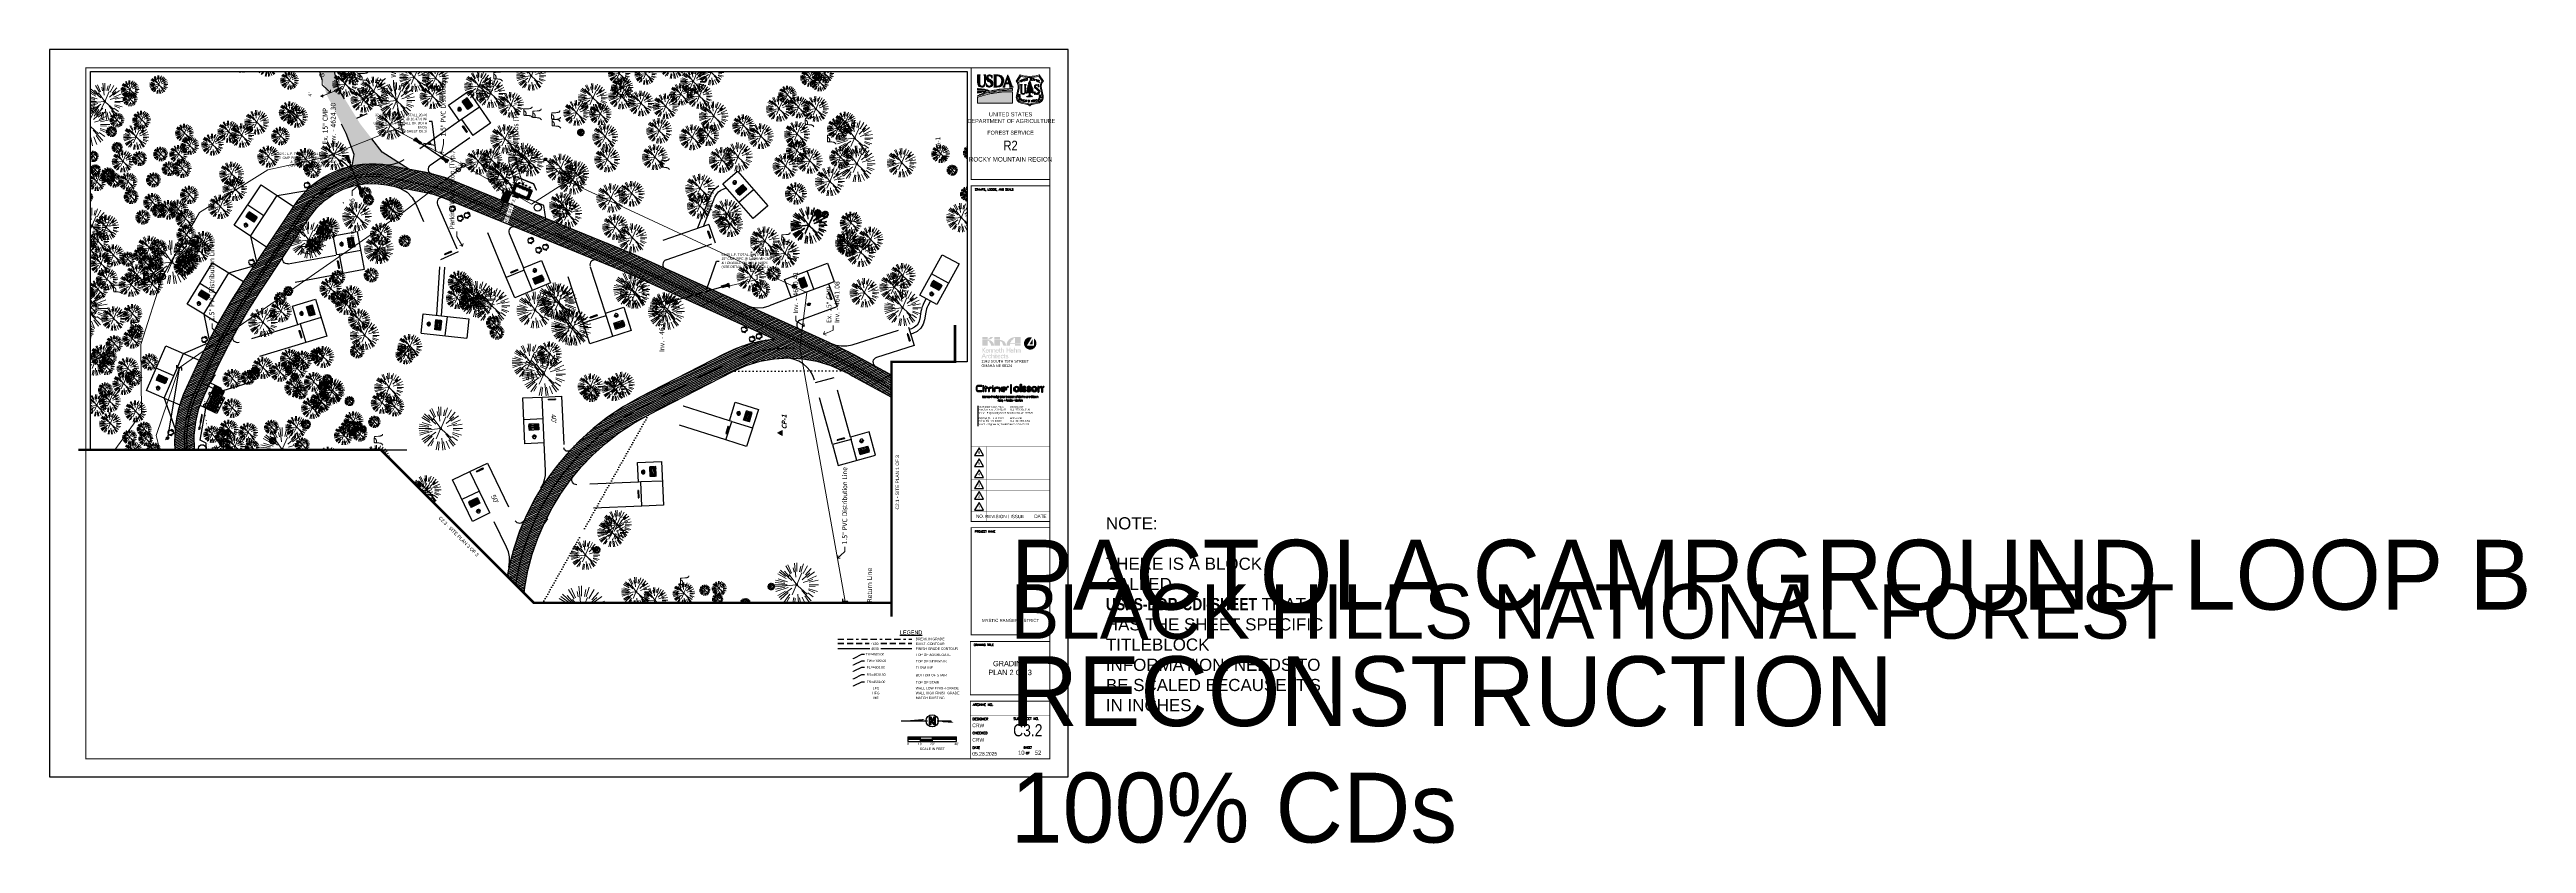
# Paper-space layout 'C3.2 GRADING PLAN 2 OF 3' of a CAD drawing. Header units: feet. Extents: x 0 to 102, y -3 to 30.
# The model-space entities are those that its viewports show. They can reach past a viewport. Long polylines and large blocks are cut down to what shows.
import ezdxf
from ezdxf import colors
from ezdxf.entities.mleader import LeaderData, LeaderLine
from ezdxf.enums import TextEntityAlignment as Align
from ezdxf.lldxf.tags import DXFTag
from ezdxf.math import Vec2, Vec3

# ---------------------------------------------------------------- set-up
doc = ezdxf.new("R2018")
doc.units = ezdxf.units.FT
doc.header["$MEASUREMENT"] = 0
for name, pattern in [('BORDER2', [0.875, 0.25, -0.125, 0.25, -0.125, 0, -0.125]), ('CENTER2', [1.125, 0.75, -0.125, 0.125, -0.125]), ('DASHED2', [0.375, 0.25, -0.125]), ('DASHED8', [0.09375, 0.0625, -0.03125]), ('DOT', [0.25, 0, -0.25]), ('HIDDEN', [0.375, 0.25, -0.125]), ('HIDDEN4', [0.095, 0.05, -0.045]), ('RAD', [0.13, 0.08, -0.05])]:
    doc.linetypes.add(name, pattern=pattern)
for name, color, linetype in [('-AGGREGATE', 8, 'Continuous'), ('-BOLTS-LAGS-SCREWS', 7, 'Continuous'), ('-CONCRETE', 9, 'Continuous'), ('-HARDWARE', 7, 'Continuous'), ('-TIMBER', 6, 'Continuous'), ('-WOOD', 5, 'Continuous'), ('A-BULLETINBOARD', 3, 'Continuous'), ('A-POSTS&BEAMS', 5, 'Continuous'), ('BDR-LOGO', 135, 'Continuous'), ('C-BLDG-DOOR', 5, 'Continuous'), ('C-BLDG-OTLN', 4, 'Continuous'), ('C-BLDG-PATT', 8, 'Continuous'), ('C-CAMPSITE-PADS', 6, 'Continuous'), ('C-FENCE-FOOTING', 7, 'DASHED8'), ('C-PRKG-ASPH', 5, 'Continuous'), ('C-PRKG-WHEL-STOP', 5, 'Continuous'), ('C-ROAD-ASPHALT', 1, 'Continuous'), ('C-ROAD-CNTR', 1, 'CENTER2'), ('C-ROAD-GRVL', 1, 'RAD'), ('C-SITE-SIGN', 4, 'Continuous'), ('C-SITE-TIMBER', 6, 'Continuous'), ('C-SWLK-CONC', 5, 'Continuous'), ('C-SWLK-CONC-PATT', 5, 'Continuous'), ('C-SWLK-GRVL', 5, 'RAD'), ('C-UTIL-ELEC-MEP', 7, 'UGE (.5x)'), ('C-UTIL-HYDRANT', 5, 'Continuous'), ('C-UTIL-STRM-PIPE', 210, 'Continuous'), ('C-UTIL-STRM-STRC', 210, 'Continuous'), ('C-UTIL-WATER-MEP', 7, 'WATER (.5x)'), ('G-BRDR', 7, 'Continuous'), ('G-BRDR-LINE-ST04', 64, 'Continuous'), ('G-BRDR-STMP', 64, 'Continuous'), ('G-BRDR-TEXT-ST01', 64, 'Continuous'), ('G-SYMB-ST02', 2, 'Continuous'), ('G-TEXT-ST01', 1, 'Continuous'), ('G-TEXT-ST02', 2, 'Continuous'), ('G-TEXT-ST03', 3, 'Continuous'), ('G-TEXT-ST04', 4, 'Continuous'), ('G-XREF', 7, 'Continuous'), ('L-BARRIERROCK', 6, 'Continuous'), ('V-PVMT-GRVL', 120, 'RAD'), ('V-SITE-SIGN', 222, 'Continuous'), ('V-TOPO-SPOT', 8, 'Continuous'), ('V-UTIL-POWR-STRC', 1, 'Continuous'), ('V-UTIL-SSWR-STRC', 8, 'Continuous'), ('V-UTIL-WATR-STRC', 8, 'Continuous'), ('XX-NODE-BLDG', 8, 'Continuous')]:
    doc.layers.add(name, color=color, linetype=linetype)
for name, color, linetype, lineweight in [('-ANGLE-IRON', 8, 'Continuous', 25), ('C-ANNO-TEXT-3', 8, 'Continuous', 20), ('Layer 2', 7, 'Continuous', 0), ('V-ANNO-TEXT', 8, 'Continuous', 13), ('V-LEGL-PROP-MRKR', 8, 'Continuous', 13), ('V-PVMT-HTCH-GRVL', 8, 'Continuous', 20), ('V-SITE-BLDG', 15, 'Continuous', 35), ('V-SITE-BLDG-HTCH', 8, 'Continuous', 13), ('V-SITE-FENC', 8, 'Continuous', 18), ('V-SITE-ROCK', 8, 'Continuous', 18), ('V-SITE-SURV', 8, 'Continuous', 18), ('V-SITE-VEGE', 8, 'Continuous', 18), ('V-SITE-WALL', 8, 'Continuous', 18), ('V-UTIL-POWR-LINE-UNDR', 8, 'EXIST_PROP POWER UNDERGROUND LINE 1', 15), ('V-UTIL-WATR-LINE', 8, 'WATER', 15)]:
    doc.layers.add(name, color=color, linetype=linetype, lineweight=lineweight)
for name, color, linetype, plot in [('A-HIDDEN', 8, 'DOT', False), ('G-NPLT', 211, 'Continuous', False), ('G-VPRT', 7, 'Continuous', False)]:
    doc.layers.add(name, color=color, linetype=linetype, plot=plot)
doc.layers.add('G-BRDR-LOGO-NPLT', color=7, linetype='Continuous', true_color=0x373a37, plot=False)
doc.layers.add('G-BRDR-LOGO-ST02', color=7, linetype='Continuous', true_color=0x373a37)
doc.styles.add('Arial', font='arial.ttf', dxfattribs={"height": 180})
doc.styles.add('Arial Narrow Tlblk', font='ARIALN.TTF')
doc.styles.add('Normal', font='arial.ttf', dxfattribs={"height": 0.1})
doc.styles.add('ROMAND', font='arial.ttf')
doc.styles.add('RomanS', font='romans.shx')
doc.styles.add('SEI Annotative', font='tahoma.ttf', dxfattribs={"height": 0.1})
doc.styles.add('SEI-Dim & Leader', font='tahoma.ttf')
doc.styles.add('SIMPLEX', font='simplex.shx')
doc.styles.get("Standard").update_dxf_attribs({"font": 'arial.ttf'})
doc.styles.add('Tag', font='romans.shx')
doc.styles.add('TBLK_Normal', font='arial.ttf')
tags = doc.linetypes.add('EXIST_PROP POWER UNDERGROUND LINE 1', pattern='A,1.5,-0.2,["P-UG",Standard,S=0.08,R=0,X=-0.1,Y=-0.04],-0.3', length=2).pattern_tags.tags
tags[6] = DXFTag(74, 10)
tags = doc.linetypes.add('UGE (.5x)', pattern='A,0.75,-0.2,["UGE",Standard,S=0.08,R=0,X=-0.1,Y=-0.04],-0.2', length=1.15).pattern_tags.tags
tags[6] = DXFTag(74, 10)
tags = doc.linetypes.add('WATER', pattern='A,1.5,-0.2,["W",Standard,S=0.08,R=0,X=-0.1,Y=-0.04],-0.05', length=1.75).pattern_tags.tags
tags[6] = DXFTag(74, 10)
tags = doc.linetypes.add('WATER (.5x)', pattern='A,0.75,-0.2,["W",Standard,S=0.08,R=0,X=-0.1,Y=-0.04],-0.05', length=1).pattern_tags.tags
tags[6] = DXFTag(74, 10)

# ---------------------------------------------------------------- blocks, each defined once
blk = doc.blocks.new('FS Shield')
at = {"layer": 'G-BRDR-STMP'}
h = blk.add_hatch(color=256, dxfattribs=at)
h.dxf.hatch_style = 1
h.paths.add_polyline_path([(0.244, 0.38, -0.242814), (0.285, 0.525), (0.198, 0.656, -0.166103), (-0.198, 0.656), (-0.285, 0.525, -0.242814), (-0.244, 0.38), (-0.278, 0.217, 0.414505), (-0.179, 0.066), (-0.048, 0.039, -0.243992), (0, 0, -0.243992), (0.048, 0.039), (0.179, 0.066, 0.414505), (0.278, 0.217)])
h.paths.add_polyline_path([(-0.223, 0.376, 0.218141), (-0.257, 0.527), (-0.189, 0.63, 0.152377), (0.189, 0.63), (0.257, 0.527, 0.218141), (0.223, 0.376), (0.257, 0.213, -0.414505), (0.175, 0.087), (0.043, 0.06, 0.140661), (0, 0.038, 0.140661), (-0.043, 0.06), (-0.175, 0.087, -0.414505), (-0.257, 0.213)], flags=16)
h.paths.add_polyline_path([(-0.1, 0.298), (-0.1, 0.298, -1), (-0.166, 0.298), (-0.166, 0.298, 0.998073)], flags=0)
h.paths.add_polyline_path([(-0.074, 0.283, 0.217701), (-0.073, 0.291), (-0.064, 0.3), (-0.063, 0.305), (-0.053, 0.318), (-0.051, 0.322, 0.19301), (-0.067, 0.319, -0.295387), (-0.066, 0.323, -0.032951), (-0.061, 0.328, 0.170622), (-0.056, 0.339, -0.23866), (-0.052, 0.345, 0.171128), (-0.041, 0.357, 0.896588), (-0.046, 0.359), (-0.051, 0.357), (-0.053, 0.356), (-0.055, 0.353, -0.303734), (-0.051, 0.363, 0.719585), (-0.054, 0.373, 0.230439), (-0.06, 0.37, -0.128843), (-0.053, 0.38, 0.074045), (-0.043, 0.393), (-0.035, 0.401), (-0.03, 0.407, 0.993685), (-0.033, 0.409, -0.189055), (-0.041, 0.404, 0.089309), (-0.04, 0.412, -0.326628), (-0.037, 0.418, 0.341744), (-0.034, 0.423), (-0.032, 0.43), (-0.039, 0.432), (-0.035, 0.437), (-0.034, 0.441), (-0.026, 0.447), (-0.019, 0.465), (-0.018, 0.469, 0.92852), (-0.021, 0.471, 0.33514), (-0.027, 0.469, -0.005353), (-0.026, 0.475, 0.5916), (-0.028, 0.478, 0.219176), (-0.017, 0.495, -0.13116), (-0.014, 0.503, 0.04801), (-0.008, 0.512, 0.029394), (-0.001, 0.531, -0.109847), (0.011, 0.509, 0.137954), (0.021, 0.491, 0.125309), (0.015, 0.493, 0.275089), (0.024, 0.469), (0.027, 0.461), (0.029, 0.455, 0.043054), (0.035, 0.447, -1.370275), (0.033, 0.446), (0.029, 0.449), (0.025, 0.449), (0.025, 0.447, 0.124458), (0.04, 0.426, 0.096736), (0.034, 0.427, -0.114328), (0.039, 0.412, 0.23545), (0.042, 0.408, -0.266794), (0.044, 0.403, 0.016051), (0.055, 0.392, 0.072041), (0.046, 0.393, 0.435338), (0.041, 0.395, 0.010058), (0.056, 0.369, 0.189905), (0.065, 0.363, -0.243249), (0.069, 0.359, 0.134006), (0.061, 0.359, -0.24982), (0.054, 0.361, 1.322278), (0.052, 0.357, 0.175179), (0.066, 0.336, -0.066467), (0.068, 0.327, -0.741881), (0.066, 0.326, 0.029676), (0.074, 0.316, -0.099505), (0.081, 0.306, 0.046515), (0.071, 0.314, 1.415545), (0.07, 0.31), (0.077, 0.291, -0.427657), (0.078, 0.28, 0.459333), (0.079, 0.273, -0.59758), (0.075, 0.279, 0.930872), (0.071, 0.282), (0.068, 0.281), (0.065, 0.281, 0.683561), (0.063, 0.275, -0.303146), (0.055, 0.28), (0.051, 0.286), (0.039, 0.288), (0.035, 0.287), (0.034, 0.285), (0.029, 0.289), (0.024, 0.289), (0.02, 0.293), (0.018, 0.297, 0.677276), (0.011, 0.298, 0.150091), (0.008, 0.279, -0.051223), (0.011, 0.225, -0.009226), (0.018, 0.223, -0.136436), (0.026, 0.219, 0.091757), (0.031, 0.216, 0.542625), (0.031, 0.216), (0.035, 0.214), (0.04, 0.211), (0.043, 0.211, -0.146149), (0.06, 0.199, -0.079398), (0.052, 0.202, -0.254648), (0.043, 0.201, 0.18232), (0.028, 0.201, -0.123873), (-0.001, 0.199, 0.063634), (-0.014, 0.199, -0.150743), (-0.023, 0.201, 0.01873), (-0.041, 0.198, -0.166823), (-0.052, 0.2, 0.248807), (-0.069, 0.199, -0.123464), (-0.054, 0.205, 0.108954), (-0.04, 0.211, -0.108093), (-0.028, 0.216, 0.102825), (-0.023, 0.218), (-0.012, 0.225, 0.302817), (-0.011, 0.228), (-0.009, 0.29, 0.807359), (-0.016, 0.292, -0.322228), (-0.025, 0.287, 0.323267), (-0.04, 0.279, -0.037195), (-0.064, 0.277, 0.174342), (-0.074, 0.273, -0.219804)], flags=0)
h.paths.add_polyline_path([(0.25, 0.229), (0.25, 0.244), (0.188, 0.244), (0.188, 0.229)], flags=8)
h.paths.add_polyline_path([(0.25, 0.202), (0.25, 0.218), (0.188, 0.218), (0.188, 0.202)], flags=8)
h.paths.add_polyline_path([(0.248, 0.172), (0.25, 0.188), (0.189, 0.195), (0.187, 0.179)], flags=8)
h.paths.add_polyline_path([(0.228, 0.13), (0.237, 0.143), (0.187, 0.178), (0.177, 0.165)], flags=8)
h.paths.add_polyline_path([(0.214, 0.116), (0.224, 0.125), (0.182, 0.17), (0.172, 0.161)], flags=8)
h.paths.add_polyline_path([(0.17, 0.096), (0.186, 0.1), (0.17, 0.159), (0.154, 0.155)], flags=8)
h.paths.add_polyline_path([(0.141, 0.09), (0.158, 0.094), (0.147, 0.154), (0.13, 0.151)], flags=8)
h.paths.add_polyline_path([(0.123, 0.087), (0.113, 0.148)], flags=8)
h.paths.add_polyline_path([(0.088, 0.082), (0.104, 0.084), (0.096, 0.145), (0.08, 0.143)], flags=8)
h.paths.add_polyline_path([(0.06, 0.08), (0.077, 0.081), (0.072, 0.143), (0.054, 0.141)], flags=8)
h.paths.add_polyline_path([(0.032, 0.078), (0.05, 0.079), (0.047, 0.141), (0.029, 0.14)], flags=8)
h.paths.add_polyline_path([(-0.018, 0.078), (0.018, 0.078), (0.018, 0.139), (-0.018, 0.139)], flags=8)
h.paths.add_polyline_path([(-0.037, 0.078), (-0.018, 0.078), (-0.016, 0.139), (-0.035, 0.14)], flags=8)
h.paths.add_polyline_path([(-0.077, 0.081), (-0.06, 0.08), (-0.055, 0.141), (-0.071, 0.143)], flags=8)
h.paths.add_polyline_path([(-0.104, 0.084), (-0.088, 0.082), (-0.08, 0.143), (-0.096, 0.145)], flags=8)
h.paths.add_polyline_path([(-0.13, 0.088), (-0.115, 0.086), (-0.106, 0.147), (-0.121, 0.149)], flags=8)
h.paths.add_polyline_path([(-0.159, 0.094), (-0.141, 0.09), (-0.129, 0.151), (-0.147, 0.154)], flags=8)
h.paths.add_polyline_path([(-0.186, 0.1), (-0.17, 0.096), (-0.154, 0.155), (-0.17, 0.159)], flags=8)
h.paths.add_polyline_path([(-0.219, 0.12), (-0.206, 0.11), (-0.168, 0.158), (-0.181, 0.168)], flags=8)
h.paths.add_polyline_path([(-0.242, 0.152), (-0.233, 0.136), (-0.179, 0.166), (-0.188, 0.182)], flags=8)
h.paths.add_polyline_path([(-0.25, 0.188), (-0.248, 0.172), (-0.187, 0.179), (-0.189, 0.195)], flags=8)
h.paths.add_polyline_path([(-0.25, 0.218), (-0.25, 0.202), (-0.188, 0.202), (-0.188, 0.218)], flags=8)
h.paths.add_polyline_path([(-0.25, 0.245), (-0.25, 0.228), (-0.188, 0.228), (-0.188, 0.245)], flags=8)
h.paths.add_polyline_path([(0.179, 0.49), (0.218, 0.482), (0.218, 0.55), (0.179, 0.558)], flags=8)
h.paths.add_polyline_path([(0.149, 0.503), (0.19, 0.495), (0.19, 0.561), (0.149, 0.569)], flags=8)
h.paths.add_polyline_path([(0.129, 0.51), (0.151, 0.51), (0.151, 0.574), (0.129, 0.574)], flags=8)
h.paths.add_polyline_path([(0.088, 0.521), (0.131, 0.516), (0.131, 0.579), (0.088, 0.585)], flags=8)
h.paths.add_polyline_path([(0.059, 0.527), (0.098, 0.524), (0.098, 0.586), (0.059, 0.589)], flags=8)
h.paths.add_polyline_path([(0.028, 0.531), (0.066, 0.529), (0.066, 0.591), (0.028, 0.592)], flags=8)
h.paths.add_polyline_path([(-0.004, 0.532), (0.036, 0.531), (0.036, 0.593), (-0.004, 0.594)], flags=8)
h.paths.add_polyline_path([(-0.067, 0.529), (-0.028, 0.531), (-0.028, 0.592), (-0.067, 0.59)], flags=8)
h.paths.add_polyline_path([(-0.089, 0.523), (-0.07, 0.527), (-0.066, 0.59), (-0.084, 0.587)], flags=8)
h.paths.add_polyline_path([(-0.129, 0.516), (-0.09, 0.521), (-0.09, 0.584), (-0.129, 0.58)], flags=8)
h.paths.add_polyline_path([(-0.16, 0.507), (-0.12, 0.513), (-0.12, 0.577), (-0.16, 0.571)], flags=8)
h.paths.add_polyline_path([(-0.191, 0.495), (-0.149, 0.503), (-0.149, 0.569), (-0.191, 0.561)], flags=8)
h.paths.add_polyline_path([(-0.218, 0.482), (-0.179, 0.49), (-0.179, 0.558), (-0.218, 0.55)], flags=8)
h = blk.add_hatch(color=256, dxfattribs=at)
h.dxf.hatch_style = 1
edge = h.paths.add_edge_path()
edge.add_arc((-0.024, 0.026), 0.202, 77.7762, 79.8906, ccw=False)
edge.add_arc((0.015, 0.208), 0.0154, 46.6993, 77.7762, ccw=False)
edge.add_arc((0.037, 0.232), 0.017, 226.6993, 247.6698)
edge.add_arc((0.031, 0.216), 0.000504, 247.6698, 361.6112)
edge.add_line((0.031, 0.216), (0.035, 0.214))
edge.add_line((0.035, 0.214), (0.04, 0.211))
edge.add_line((0.04, 0.211), (0.043, 0.211))
edge.add_arc((0.031, 0.176), 0.0369, 38.7298, 71.9892, ccw=False)
edge.add_arc((0.064, 0.226), 0.0275, 244.8609, 263.0196, ccw=False)
edge.add_arc((0.047, 0.209), 0.0095, 247.4941, 304.6405, ccw=False)
edge.add_arc((0.035, 0.181), 0.0212, 67.4941, 108.8248)
edge.add_arc((0.009, 0.258), 0.06, 260.5792, 288.8248, ccw=False)
edge.add_arc((-0.01, 0.149), 0.0508, 80.5792, 95.1433)
edge.add_arc((-0.016, 0.215), 0.0157, 240.8537, 275.1433, ccw=False)
edge.add_arc((0.007, -0.032), 0.235, 97.2688, 101.5609)
edge.add_arc((-0.044, 0.215), 0.0173, 243.6768, 281.5609, ccw=False)
edge.add_arc((-0.06, 0.183), 0.0181, 63.6768, 119.5644)
edge.add_arc((-0.049, 0.174), 0.032, 99.594, 127.7474, ccw=False)
edge.add_arc((-0.06, 0.241), 0.0357, 279.594, 304.4664)
edge.add_arc((-0.023, 0.187), 0.0298, 99.7892, 124.4664, ccw=False)
edge.add_arc((-0.031, 0.231), 0.0153, 279.7892, 300.6858)
edge.add_line((-0.023, 0.218), (-0.012, 0.225))
edge.add_arc((-0.014, 0.228), 0.0038, 301.9791, 369.3679)
edge.add_line((-0.011, 0.228), (-0.009, 0.29))
edge.add_arc((-0.013, 0.29), 0.00403, 358.0581, 513.722)
edge.add_arc((-0.024, 0.296), 0.00876, 262.2805, 333.722, ccw=False)
edge.add_arc((-0.027, 0.272), 0.0148, 82.2805, 153.9377)
edge.add_arc((-0.065, 0.434), 0.157, 270.4582, 278.9786, ccw=False)
edge.add_arc((-0.064, 0.261), 0.0164, 90.4582, 130.0168)
edge.add_arc((-0.064, 0.278), 0.0115, 153.1354, 202.7221, ccw=False)
edge.add_arc((-0.083, 0.287), 0.0104, 333.1354, 382.2623)
edge.add_line((-0.073, 0.291), (-0.064, 0.3))
edge.add_line((-0.064, 0.3), (-0.063, 0.305))
edge.add_line((-0.063, 0.305), (-0.053, 0.318))
edge.add_line((-0.053, 0.318), (-0.051, 0.322))
edge.add_arc((-0.055, 0.301), 0.0209, 78.8277, 122.5251)
edge.add_arc((-0.063, 0.32), 0.00355, 141.9207, 207.7466, ccw=False)
edge.add_arc((-0.019, 0.286), 0.0595, 134.3716, 141.9207, ccw=False)
edge.add_arc((-0.073, 0.341), 0.0178, 314.3716, 353.1023)
edge.add_arc((-0.047, 0.338), 0.00831, 119.4097, 173.1023, ccw=False)
edge.add_arc((-0.063, 0.365), 0.023, 299.4097, 338.2531)
edge.add_arc((-0.044, 0.358), 0.00257, 338.2531, 505.7692)
edge.add_line((-0.046, 0.359), (-0.051, 0.357))
edge.add_line((-0.051, 0.357), (-0.053, 0.356))
edge.add_line((-0.053, 0.356), (-0.055, 0.353))
edge.add_arc((-0.045, 0.355), 0.0102, 124.6681, 192.2493, ccw=False)
edge.add_arc((-0.054, 0.368), 0.00527, 304.6681, 447.6211)
edge.add_arc((-0.054, 0.365), 0.00823, 87.6211, 139.5277)
edge.add_arc((-0.038, 0.362), 0.0242, 130.7407, 160.1074, ccw=False)
edge.add_arc((-0.09, 0.423), 0.056, 310.7407, 327.6796)
edge.add_line((-0.043, 0.393), (-0.035, 0.401))
edge.add_line((-0.035, 0.401), (-0.03, 0.407))
edge.add_arc((-0.032, 0.408), 0.00155, 322.0684, 501.3425)
edge.add_arc((-0.043, 0.417), 0.0132, 278.5197, 321.3425, ccw=False)
edge.add_arc((-0.061, 0.41), 0.0204, 344.2814, 364.6955)
edge.add_arc((-0.034, 0.412), 0.0062, 112.3414, 184.6955, ccw=False)
edge.add_arc((-0.038, 0.422), 0.00453, 292.3414, 367.8116)
edge.add_line((-0.034, 0.423), (-0.032, 0.43))
edge.add_line((-0.032, 0.43), (-0.039, 0.432))
edge.add_line((-0.039, 0.432), (-0.035, 0.437))
edge.add_line((-0.035, 0.437), (-0.034, 0.441))
edge.add_line((-0.034, 0.441), (-0.026, 0.447))
edge.add_line((-0.026, 0.447), (-0.019, 0.465))
edge.add_line((-0.019, 0.465), (-0.018, 0.469))
edge.add_arc((-0.019, 0.47), 0.00184, 332.6766, 504.1859)
edge.add_arc((-0.023, 0.466), 0.00561, 65.2579, 139.3702)
edge.add_arc((0.266, 0.393), 0.303, 164.1578, 165.3846, ccw=False)
edge.add_arc((-0.027, 0.476), 0.00195, 344.1578, 466.592)
edge.add_arc((-0.041, 0.498), 0.0244, 303.3448, 352.7943)
edge.add_arc((-0.001, 0.493), 0.0161, 142.9053, 172.7943, ccw=False)
edge.add_arc((-0.061, 0.538), 0.0589, 322.9053, 333.8999)
edge.add_arc((-0.159, 0.587), 0.168, 333.8999, 340.6345)
edge.add_arc((-0.044, 0.495), 0.056, 14.6943, 39.7689, ccw=False)
edge.add_arc((0.047, 0.519), 0.0381, 194.6943, 226.1128)
edge.add_arc((0.015, 0.48), 0.0123, 62.0111, 90.581)
edge.add_arc((0.04, 0.489), 0.0252, 170.5834, 232.1073)
edge.add_line((0.024, 0.469), (0.027, 0.461))
edge.add_line((0.027, 0.461), (0.029, 0.455))
edge.add_arc((0.077, 0.485), 0.0564, 212.6271, 222.4882)
edge.add_arc((0.034, 0.446), 0.00121, -173.0268, 42.4882, ccw=False)
edge.add_line((0.033, 0.446), (0.029, 0.449))
edge.add_line((0.029, 0.449), (0.025, 0.449))
edge.add_line((0.025, 0.449), (0.025, 0.447))
edge.add_arc((0.073, 0.466), 0.052, 201.7042, 230.082)
edge.add_arc((0.036, 0.412), 0.0155, 74.3023, 96.4038)
edge.add_arc((0.004, 0.408), 0.035, 6.2546, 32.3434, ccw=False)
edge.add_arc((0.045, 0.413), 0.00576, 186.2546, 239.2505)
edge.add_arc((0.039, 0.403), 0.00498, -0.5024, 59.2505, ccw=False)
edge.add_arc((0.222, 0.571), 0.244, 223.3934, 227.0716)
edge.add_arc((0.049, 0.36), 0.0328, 78.8277, 95.3098)
edge.add_arc((0.043, 0.392), 0.00357, 21.3951, 115.4963)
edge.add_arc((0.693, 0.762), 0.748, 209.3613, 211.6664)
edge.add_arc((0.069, 0.376), 0.0142, 211.6664, 254.6772)
edge.add_arc((0.063, 0.357), 0.00617, 19.9906, 74.6772, ccw=False)
edge.add_arc((0.064, 0.344), 0.0152, 71.2951, 101.8251)
edge.add_arc((0.06, 0.366), 0.00731, 225.719, 281.8251, ccw=False)
edge.add_arc((0.053, 0.359), 0.00227, 45.719, 257.3224)
edge.add_arc((0.089, 0.366), 0.0378, 192.8665, 232.6114)
edge.add_arc((0.033, 0.323), 0.0354, 5.2612, 20.4719, ccw=False)
edge.add_arc((0.067, 0.326), 0.00122, -135.777, 5.2612, ccw=False)
edge.add_arc((0.148, 0.389), 0.103, 217.8435, 224.567)
edge.add_arc((0.052, 0.295), 0.0306, 21.837, 44.567, ccw=False)
edge.add_arc((0.037, 0.258), 0.0652, 48.1487, 58.8015)
edge.add_arc((0.07, 0.312), 0.00182, 58.8015, 277.8456)
edge.add_line((0.07, 0.31), (0.077, 0.291))
edge.add_arc((0.073, 0.285), 0.00774, -41.106, 51.5113, ccw=False)
edge.add_arc((0.082, 0.277), 0.0048, 138.894, 237.5775)
edge.add_arc((0.079, 0.277), 0.00438, 154.1697, 277.6165, ccw=False)
edge.add_arc((0.073, 0.28), 0.00241, 334.1697, 505.9681)
edge.add_line((0.071, 0.282), (0.068, 0.281))
edge.add_line((0.068, 0.281), (0.065, 0.281))
edge.add_arc((0.065, 0.277), 0.0036, 90, 227.42)
edge.add_arc((0.063, 0.283), 0.00812, 200.3742, 267.832, ccw=False)
edge.add_line((0.055, 0.28), (0.051, 0.286))
edge.add_line((0.051, 0.286), (0.039, 0.288))
edge.add_line((0.039, 0.288), (0.035, 0.287))
edge.add_line((0.035, 0.287), (0.034, 0.285))
edge.add_line((0.034, 0.285), (0.029, 0.289))
edge.add_line((0.029, 0.289), (0.024, 0.289))
edge.add_line((0.024, 0.289), (0.02, 0.293))
edge.add_line((0.02, 0.293), (0.018, 0.297))
edge.add_arc((0.015, 0.296), 0.00375, 17.83, 154.2655)
edge.add_arc((0.04, 0.284), 0.0314, 154.2655, 188.409)
edge.add_arc((-0.257, 0.24), 0.268, -3.3201, 8.409, ccw=False)
edge = h.paths.add_edge_path()
edge.add_line((0.099, 0.3), (0.11, 0.3))
edge.add_arc((0.15, 0.3), 0.0402, 180.0804, 262.8912)
edge.add_arc((0.151, 0.296), 0.0368, 260.7155, 309.9664)
edge.add_arc((0.142, 0.299), 0.0452, 316.8203, 365.324)
edge.add_arc((0.152, 0.299), 0.0353, 6.1629, 56.927)
edge.add_arc((83.82, 94.291), 125.802, 228.28476, 228.32305, ccw=False)
edge.add_arc((0.125, 0.408), 0.0285, 190.2628, 233.9243, ccw=False)
edge.add_arc((0.138, 0.409), 0.042, 112.0719, 189.3983, ccw=False)
edge.add_arc((0.144, 0.393), 0.0599, 59.5827, 111.1265, ccw=False)
edge.add_line((0.174, 0.444), (0.174, 0.452))
edge.add_line((0.174, 0.452), (0.189, 0.452))
edge.add_line((0.189, 0.452), (0.189, 0.409))
edge.add_line((0.189, 0.409), (0.178, 0.409))
edge.add_arc((0.149, 0.41), 0.0293, 357.7915, 404.6693)
edge.add_arc((0.149, 0.4), 0.0375, 56.1098, 120.0065)
edge.add_arc((0.142, 0.415), 0.021, 123.8169, 228.851)
edge.add_arc((9.211, 10.432), 13.534, 227.8457, 228.2378)
edge.add_arc((0.156, 0.303), 0.0533, 12.8451, 39.4794, ccw=False)
edge.add_arc((0.146, 0.308), 0.0626, -54.777, 6.8258, ccw=False)
edge.add_arc((0.152, 0.304), 0.0559, 221.1353, 302.5344, ccw=False)
edge.add_line((0.11, 0.267), (0.11, 0.248))
edge.add_line((0.11, 0.248), (0.099, 0.248))
edge.add_line((0.099, 0.248), (0.099, 0.3))
edge = h.paths.add_edge_path()
edge.add_line((-0.112, 0.453), (-0.112, 0.443))
edge.add_line((-0.112, 0.443), (-0.104, 0.443))
edge.add_arc((-0.104, 0.439), 0.00354, 0, 90, ccw=False)
edge.add_line((-0.1, 0.439), (-0.1, 0.298))
edge.add_arc((-0.133, 0.298), 0.0329, 180.4422, 359.5578, ccw=False)
edge.add_line((-0.166, 0.298), (-0.166, 0.439))
edge.add_arc((-0.163, 0.439), 0.00354, 90, 180, ccw=False)
edge.add_line((-0.163, 0.443), (-0.16, 0.443))
edge.add_line((-0.16, 0.443), (-0.16, 0.453))
edge.add_line((-0.16, 0.453), (-0.195, 0.453))
edge.add_line((-0.195, 0.453), (-0.195, 0.443))
edge.add_line((-0.195, 0.443), (-0.193, 0.443))
edge.add_arc((-0.193, 0.439), 0.00354, 0, 90, ccw=False)
edge.add_line((-0.189, 0.439), (-0.189, 0.298))
edge.add_arc((-0.139, 0.298), 0.0503, 180, 360)
edge.add_line((-0.089, 0.298), (-0.089, 0.439))
edge.add_arc((-0.085, 0.439), 0.00354, 90, 180, ccw=False)
edge.add_line((-0.085, 0.443), (-0.077, 0.443))
edge.add_line((-0.077, 0.443), (-0.077, 0.453))
edge.add_line((-0.077, 0.453), (-0.112, 0.453))
h.paths.add_polyline_path([(0.25, 0.229), (0.25, 0.244), (0.188, 0.244), (0.188, 0.229)], flags=9)
h.paths.add_polyline_path([(0.25, 0.202), (0.25, 0.218), (0.188, 0.218), (0.188, 0.202)], flags=9)
h.paths.add_polyline_path([(0.248, 0.172), (0.25, 0.188), (0.189, 0.195), (0.187, 0.179)], flags=9)
h.paths.add_polyline_path([(0.228, 0.13), (0.237, 0.143), (0.187, 0.178), (0.177, 0.165)], flags=9)
h.paths.add_polyline_path([(0.214, 0.116), (0.224, 0.125), (0.182, 0.17), (0.172, 0.161)], flags=9)
h.paths.add_polyline_path([(0.17, 0.096), (0.186, 0.1), (0.17, 0.159), (0.154, 0.155)], flags=9)
h.paths.add_polyline_path([(0.141, 0.09), (0.158, 0.094), (0.147, 0.154), (0.13, 0.151)], flags=9)
h.paths.add_polyline_path([(0.123, 0.087), (0.113, 0.148)], flags=9)
h.paths.add_polyline_path([(0.088, 0.082), (0.104, 0.084), (0.096, 0.145), (0.08, 0.143)], flags=9)
h.paths.add_polyline_path([(0.06, 0.08), (0.077, 0.081), (0.072, 0.143), (0.054, 0.141)], flags=9)
h.paths.add_polyline_path([(0.032, 0.078), (0.05, 0.079), (0.047, 0.141), (0.029, 0.14)], flags=9)
h.paths.add_polyline_path([(-0.018, 0.078), (0.018, 0.078), (0.018, 0.139), (-0.018, 0.139)], flags=9)
h.paths.add_polyline_path([(-0.037, 0.078), (-0.018, 0.078), (-0.016, 0.139), (-0.035, 0.14)], flags=9)
h.paths.add_polyline_path([(-0.077, 0.081), (-0.06, 0.08), (-0.055, 0.141), (-0.071, 0.143)], flags=9)
h.paths.add_polyline_path([(-0.104, 0.084), (-0.088, 0.082), (-0.08, 0.143), (-0.096, 0.145)], flags=9)
h.paths.add_polyline_path([(-0.13, 0.088), (-0.115, 0.086), (-0.106, 0.147), (-0.121, 0.149)], flags=9)
h.paths.add_polyline_path([(-0.159, 0.094), (-0.141, 0.09), (-0.129, 0.151), (-0.147, 0.154)], flags=9)
h.paths.add_polyline_path([(-0.186, 0.1), (-0.17, 0.096), (-0.154, 0.155), (-0.17, 0.159)], flags=9)
h.paths.add_polyline_path([(-0.219, 0.12), (-0.206, 0.11), (-0.168, 0.158), (-0.181, 0.168)], flags=9)
h.paths.add_polyline_path([(-0.242, 0.152), (-0.233, 0.136), (-0.179, 0.166), (-0.188, 0.182)], flags=9)
h.paths.add_polyline_path([(-0.25, 0.188), (-0.248, 0.172), (-0.187, 0.179), (-0.189, 0.195)], flags=9)
h.paths.add_polyline_path([(-0.25, 0.218), (-0.25, 0.202), (-0.188, 0.202), (-0.188, 0.218)], flags=9)
h.paths.add_polyline_path([(-0.25, 0.245), (-0.25, 0.228), (-0.188, 0.228), (-0.188, 0.245)], flags=9)
h.paths.add_polyline_path([(0.179, 0.49), (0.218, 0.482), (0.218, 0.55), (0.179, 0.558)], flags=9)
h.paths.add_polyline_path([(0.149, 0.503), (0.19, 0.495), (0.19, 0.561), (0.149, 0.569)], flags=9)
h.paths.add_polyline_path([(0.129, 0.51), (0.151, 0.51), (0.151, 0.574), (0.129, 0.574)], flags=9)
h.paths.add_polyline_path([(0.088, 0.521), (0.131, 0.516), (0.131, 0.579), (0.088, 0.585)], flags=9)
h.paths.add_polyline_path([(0.059, 0.527), (0.098, 0.524), (0.098, 0.586), (0.059, 0.589)], flags=9)
h.paths.add_polyline_path([(0.028, 0.531), (0.066, 0.529), (0.066, 0.591), (0.028, 0.592)], flags=9)
h.paths.add_polyline_path([(-0.004, 0.532), (0.036, 0.531), (0.036, 0.593), (-0.004, 0.594)], flags=9)
h.paths.add_polyline_path([(-0.067, 0.529), (-0.028, 0.531), (-0.028, 0.592), (-0.067, 0.59)], flags=9)
h.paths.add_polyline_path([(-0.089, 0.523), (-0.07, 0.527), (-0.066, 0.59), (-0.084, 0.587)], flags=9)
h.paths.add_polyline_path([(-0.129, 0.516), (-0.09, 0.521), (-0.09, 0.584), (-0.129, 0.58)], flags=9)
h.paths.add_polyline_path([(-0.16, 0.507), (-0.12, 0.513), (-0.12, 0.577), (-0.16, 0.571)], flags=9)
h.paths.add_polyline_path([(-0.191, 0.495), (-0.149, 0.503), (-0.149, 0.569), (-0.191, 0.561)], flags=9)
h.paths.add_polyline_path([(-0.218, 0.482), (-0.179, 0.49), (-0.179, 0.558), (-0.218, 0.55)], flags=9)
at = {"layer": 'G-BRDR-STMP', "lineweight": 20}
for points in [[(-0.048, 0.039), (-0.179, 0.066, -0.414505), (-0.278, 0.217), (-0.244, 0.38, 0.242814), (-0.285, 0.525), (-0.198, 0.656, 0.166103), (0.198, 0.656), (0.285, 0.525, 0.242814), (0.244, 0.38), (0.278, 0.217, -0.414505), (0.179, 0.066), (0.048, 0.039, 0.243992), (0, 0, 0.243992)], [(-0.043, 0.06), (-0.175, 0.087, -0.414505), (-0.257, 0.213), (-0.223, 0.376, 0.218141), (-0.257, 0.527), (-0.189, 0.63, 0.152377), (0.189, 0.63), (0.257, 0.527, 0.218141), (0.223, 0.376), (0.257, 0.213, -0.414505), (0.175, 0.087), (0.043, 0.06, 0.140661), (0, 0.038, 0.140661)]]:
    blk.add_lwpolyline(points, format="xyb", close=True, dxfattribs=at)
at = {"layer": 'G-BRDR-STMP', "lineweight": 13}
for points in [[(0.011, 0.225, -0.009226), (0.018, 0.223, -0.136436), (0.026, 0.219, 0.091757), (0.031, 0.216, 0.542625), (0.031, 0.216), (0.035, 0.214), (0.04, 0.211), (0.043, 0.211, -0.146149), (0.06, 0.199, -0.079398), (0.052, 0.202, -0.254648), (0.043, 0.201, 0.18232), (0.028, 0.201, -0.123873), (-0.001, 0.199, 0.063634), (-0.014, 0.199, -0.150743), (-0.023, 0.201, 0.01873), (-0.041, 0.198, -0.166823), (-0.052, 0.2, 0.248807), (-0.069, 0.199, -0.123464), (-0.054, 0.205, 0.108954), (-0.04, 0.211, -0.108093), (-0.028, 0.216, 0.091432), (-0.023, 0.218), (-0.012, 0.225, 0.302817), (-0.011, 0.228), (-0.009, 0.29, 0.807359), (-0.016, 0.292, -0.322228), (-0.025, 0.287, 0.323267), (-0.04, 0.279, -0.037195), (-0.064, 0.277, 0.174342), (-0.074, 0.273, -0.219804), (-0.074, 0.283, 0.217701), (-0.073, 0.291), (-0.064, 0.3), (-0.063, 0.305), (-0.053, 0.318), (-0.051, 0.322, 0.19301), (-0.067, 0.319, -0.295387), (-0.066, 0.323, -0.032951), (-0.061, 0.328, 0.170622), (-0.056, 0.339, -0.23866), (-0.052, 0.345, 0.171128), (-0.041, 0.357, 0.896588), (-0.046, 0.359), (-0.051, 0.357), (-0.053, 0.356), (-0.055, 0.353, -0.303734), (-0.051, 0.363, 0.719585), (-0.054, 0.373, 0.230439), (-0.06, 0.37, -0.128843), (-0.053, 0.38, 0.074045), (-0.043, 0.393), (-0.035, 0.401), (-0.03, 0.407, 0.993685), (-0.033, 0.409, -0.189055), (-0.041, 0.404, 0.089309), (-0.04, 0.412, -0.326628), (-0.037, 0.418, 0.341744), (-0.034, 0.423), (-0.032, 0.43), (-0.039, 0.432), (-0.035, 0.437), (-0.034, 0.441), (-0.026, 0.447), (-0.019, 0.465), (-0.018, 0.469, 0.92852), (-0.021, 0.471, 0.33514), (-0.027, 0.469, -0.005353), (-0.026, 0.475, 0.5916), (-0.028, 0.478, 0.219176), (-0.017, 0.495, -0.13116), (-0.014, 0.503, 0.04801), (-0.008, 0.512, 0.029394), (-0.001, 0.531, -0.109847), (0.011, 0.509, 0.137954), (0.021, 0.491, 0.125309), (0.015, 0.493, 0.275089), (0.024, 0.469), (0.027, 0.461), (0.029, 0.455, 0.043054), (0.035, 0.447, -1.370275), (0.033, 0.446), (0.029, 0.449), (0.025, 0.449), (0.025, 0.447, 0.124458), (0.04, 0.426, 0.096736), (0.034, 0.427, -0.114328), (0.039, 0.412, 0.23545), (0.042, 0.408, -0.266794), (0.044, 0.403, 0.016051), (0.055, 0.392, 0.072041), (0.046, 0.393, 0.435338), (0.041, 0.395, 0.010058), (0.056, 0.369, 0.189905), (0.065, 0.363, -0.243249), (0.069, 0.359, 0.134006), (0.061, 0.359, -0.24982), (0.054, 0.361, 1.322278), (0.052, 0.357, 0.175179), (0.066, 0.336, -0.066467), (0.068, 0.327, -0.70698), (0.066, 0.326, 0.029345), (0.074, 0.316, -0.099505), (0.081, 0.306, 0.046515), (0.071, 0.314, 1.415545), (0.07, 0.31), (0.077, 0.291, -0.427657), (0.078, 0.28, 0.459333), (0.079, 0.273, -0.59758), (0.075, 0.279, 0.930872), (0.071, 0.282), (0.068, 0.281), (0.065, 0.281, 0.683561), (0.063, 0.275, -0.303146), (0.055, 0.28), (0.051, 0.286), (0.039, 0.288), (0.035, 0.287), (0.034, 0.285), (0.029, 0.289), (0.024, 0.289), (0.02, 0.293), (0.018, 0.297, 0.677276), (0.011, 0.298, 0.150091), (0.008, 0.279, -0.051223)], [(-0.112, 0.453), (-0.112, 0.443), (-0.104, 0.443, -0.414214), (-0.1, 0.439), (-0.1, 0.298, -0.992313), (-0.166, 0.298), (-0.166, 0.439, -0.414214), (-0.163, 0.443), (-0.16, 0.443), (-0.16, 0.453), (-0.195, 0.453), (-0.195, 0.443), (-0.193, 0.443, -0.414214), (-0.189, 0.439), (-0.189, 0.298, 1), (-0.089, 0.298), (-0.089, 0.439, -0.414214), (-0.085, 0.443), (-0.077, 0.443), (-0.077, 0.453)], [(0.099, 0.3), (0.11, 0.3, 0.377922), (0.145, 0.26, 0.218268), (0.175, 0.268, 0.214855), (0.187, 0.303, 0.225196), (0.171, 0.329, -0.000167), (0.108, 0.385, -0.192848), (0.097, 0.403, -0.350815), (0.122, 0.448, -0.228773), (0.174, 0.444), (0.174, 0.452), (0.189, 0.452), (0.189, 0.409), (0.178, 0.409, 0.207444), (0.17, 0.431, 0.286258), (0.13, 0.432, 0.49333), (0.128, 0.399, 0.001711), (0.197, 0.337, -0.11674), (0.208, 0.315, -0.275459), (0.182, 0.256, -0.370899), (0.11, 0.267), (0.11, 0.248), (0.099, 0.248)]]:
    blk.add_lwpolyline(points, format="xyb", close=True, dxfattribs=at)
at = {"layer": 'G-BRDR-STMP', "lineweight": 13, "style": 'SIMPLEX', "width": 0.7}
for s, rotation, oblique, p in [('F', 25.5117, 25.5117, (-0.208, 0.516)), ('O', 21.5869, 21.5869, (-0.177, 0.529)), ('R', 17.662, 17.662, (-0.146, 0.54)), ('E', 13.7371, 13.7371, (-0.114, 0.549)), ('S', 9.8122, 13.7371, (-0.082, 0.556)), ('T', 5.8873, 5.8873, (-0.049, 0.56)), ('S', 358.0376, 358.0376, (0.017, 0.563)), ('E', 354.1127, 354.1127, (0.049, 0.56)), ('R', 350.1878, 350.1878, (0.082, 0.556)), ('V', 346.2629, 346.2629, (0.114, 0.549)), ('I', 342.338, 342.338, (0.146, 0.54)), ('C', 338.4131, 338.4131, (0.177, 0.529)), ('E', 334.4883, 334.4883, (0.208, 0.516))]:
    blk.add_text(s, height=0.041, rotation=rotation, dxfattribs=dict(at, oblique=oblique)).set_placement(p, align=Align.MIDDLE)
at = {"layer": 'G-BRDR-STMP', "lineweight": 13, "style": 'SIMPLEX', "width": 0.6}
for s, rotation, p in [('P', 276.4649, (-0.218, 0.184)), ('D', 270, (-0.219, 0.236)), ('E', 270, (-0.219, 0.21)), ('A', 299.4068, (-0.21, 0.159)), ('R', 322.3487, (-0.193, 0.139)), ('T', 345.2906, (-0.17, 0.127)), ('M', 349.0306, (-0.144, 0.122)), ('E', 351.025, (-0.118, 0.118)), ('N', 353.0195, (-0.092, 0.114)), ('T', 355.0139, (-0.066, 0.111)), ('O', 358.0056, (-0.026, 0.109)), ('A', 2.9917, (0.039, 0.109)), ('G', 4.9861, (0.066, 0.111)), ('R', 6.9805, (0.092, 0.114)), ('I', 8.975, (0.118, 0.118)), ('C', 10.9694, (0.144, 0.122)), ('U', 14.7094, (0.17, 0.127)), ('L', 42.7986, (0.198, 0.143)), ('T', 55.4459, (0.207, 0.154)), ('U', 83.5351, (0.218, 0.184)), ('E', 90, (0.219, 0.236)), ('R', 90, (0.219, 0.21))]:
    blk.add_text(s, height=0.041, rotation=rotation, dxfattribs=at).set_placement(p, align=Align.MIDDLE)
blk.add_text('F', height=0.041, dxfattribs=at).set_placement((0, 0.108), align=Align.MIDDLE)
blk = doc.blocks.new('USDA')
at = {"lineweight": 0}
h = blk.add_hatch(color=256, dxfattribs=at)
edge = h.paths.add_edge_path()
edge.add_spline(control_points=[(-0.01, 1.16), (0.03, 1.16), (0.06, 1.16), (0.11, 1.16), (0.1, 1.15), (0.1, 1.15), (0.09, 1.15), (0.09, 1.14), (0.09, 1.13), (0.09, 1.12), (0.09, 1.02), (0.09, 0.91), (0.09, 0.81), (0.09, 0.77), (0.1, 0.74), (0.12, 0.72), (0.13, 0.71), (0.14, 0.7), (0.16, 0.7), (0.18, 0.7), (0.2, 0.7), (0.22, 0.71), (0.24, 0.72), (0.25, 0.73), (0.26, 0.75), (0.27, 0.77), (0.28, 0.79), (0.28, 0.81), (0.28, 0.85), (0.28, 0.89), (0.28, 0.93), (0.28, 0.99), (0.28, 1.05), (0.28, 1.12), (0.28, 1.13), (0.28, 1.15), (0.26, 1.16), (0.29, 1.16), (0.31, 1.16), (0.34, 1.16), (0.33, 1.15), (0.33, 1.15), (0.33, 1.15), (0.32, 1.14), (0.32, 1.13), (0.32, 1.12), (0.32, 1.12), (0.32, 1.11), (0.32, 1.11), (0.32, 1.01), (0.32, 0.91), (0.32, 0.82), (0.32, 0.78), (0.31, 0.75), (0.3, 0.72), (0.28, 0.69), (0.25, 0.67), (0.22, 0.66), (0.2, 0.66), (0.18, 0.66), (0.16, 0.66), (0.13, 0.66), (0.1, 0.67), (0.07, 0.68), (0.05, 0.7), (0.03, 0.72), (0.02, 0.74), (0.01, 0.76), (0.01, 0.78), (0.01, 0.8), (0.01, 0.81), (0, 0.82), (0, 0.83), (0, 0.93), (0, 1.03), (0, 1.12), (0, 1.14), (0, 1.15), (-0.01, 1.15), (-0.01, 1.16), (-0.01, 1.16), (-0.01, 1.16)], knot_values=[0, 0, 0, 0, 1, 1, 1, 2, 2, 2, 3, 3, 3, 4, 4, 4, 5, 5, 5, 6, 6, 6, 7, 7, 7, 8, 8, 8, 9, 9, 9, 10, 10, 10, 11, 11, 11, 12, 12, 12, 13, 13, 13, 14, 14, 14, 15, 15, 15, 16, 16, 16, 17, 17, 17, 18, 18, 18, 19, 19, 19, 20, 20, 20, 21, 21, 21, 22, 22, 22, 23, 23, 23, 24, 24, 24, 25, 25, 25, 26, 26, 26, 27, 27, 27, 27], degree=3, periodic=0)
h = blk.add_hatch(color=256, dxfattribs=at)
edge = h.paths.add_edge_path()
edge.add_spline(control_points=[(0.6, 1.03), (0.59, 1.04), (0.59, 1.05), (0.59, 1.05), (0.57, 1.09), (0.55, 1.11), (0.52, 1.12), (0.5, 1.13), (0.47, 1.13), (0.45, 1.11), (0.44, 1.1), (0.43, 1.08), (0.43, 1.06), (0.43, 1.03), (0.44, 1.01), (0.47, 1), (0.5, 0.98), (0.53, 0.96), (0.56, 0.94), (0.58, 0.93), (0.6, 0.91), (0.61, 0.89), (0.62, 0.87), (0.63, 0.85), (0.63, 0.83), (0.63, 0.8), (0.63, 0.78), (0.63, 0.76), (0.62, 0.73), (0.6, 0.7), (0.57, 0.68), (0.55, 0.67), (0.53, 0.66), (0.51, 0.66), (0.49, 0.66), (0.47, 0.66), (0.45, 0.66), (0.42, 0.67), (0.4, 0.68), (0.37, 0.69), (0.37, 0.69), (0.37, 0.69), (0.37, 0.7), (0.37, 0.72), (0.37, 0.74), (0.37, 0.77), (0.37, 0.78), (0.37, 0.8), (0.37, 0.81), (0.37, 0.8), (0.37, 0.8), (0.37, 0.79), (0.39, 0.75), (0.4, 0.73), (0.43, 0.71), (0.45, 0.7), (0.47, 0.69), (0.48, 0.7), (0.5, 0.7), (0.52, 0.7), (0.54, 0.72), (0.55, 0.74), (0.55, 0.75), (0.56, 0.77), (0.56, 0.79), (0.56, 0.8), (0.55, 0.81), (0.55, 0.83), (0.54, 0.84), (0.53, 0.85), (0.51, 0.86), (0.49, 0.87), (0.47, 0.88), (0.45, 0.89), (0.43, 0.9), (0.41, 0.92), (0.4, 0.94), (0.38, 0.95), (0.37, 0.98), (0.37, 0.99), (0.37, 1), (0.37, 1.02), (0.37, 1.04), (0.37, 1.06), (0.37, 1.08), (0.38, 1.1), (0.39, 1.11), (0.4, 1.13), (0.42, 1.14), (0.45, 1.16), (0.47, 1.16), (0.49, 1.17), (0.51, 1.17), (0.52, 1.16), (0.55, 1.16), (0.57, 1.15), (0.59, 1.14), (0.59, 1.14), (0.6, 1.14), (0.6, 1.13), (0.6, 1.1), (0.6, 1.08), (0.6, 1.05), (0.6, 1.04), (0.6, 1.04), (0.6, 1.03), (0.6, 1.03), (0.6, 1.03), (0.6, 1.03)], knot_values=[0, 0, 0, 0, 1, 1, 1, 2, 2, 2, 3, 3, 3, 4, 4, 4, 5, 5, 5, 6, 6, 6, 7, 7, 7, 8, 8, 8, 9, 9, 9, 10, 10, 10, 11, 11, 11, 12, 12, 12, 13, 13, 13, 14, 14, 14, 15, 15, 15, 16, 16, 16, 17, 17, 17, 18, 18, 18, 19, 19, 19, 20, 20, 20, 21, 21, 21, 22, 22, 22, 23, 23, 23, 24, 24, 24, 25, 25, 25, 26, 26, 26, 27, 27, 27, 28, 28, 28, 29, 29, 29, 30, 30, 30, 31, 31, 31, 32, 32, 32, 33, 33, 33, 34, 34, 34, 35, 35, 35, 36, 36, 36, 36], degree=3, periodic=0)
h = blk.add_hatch(color=256, dxfattribs=at)
edge = h.paths.add_edge_path()
edge.add_spline(control_points=[(0.67, 0.66), (0.68, 0.67), (0.69, 0.69), (0.69, 0.7), (0.69, 0.84), (0.69, 0.98), (0.69, 1.12), (0.69, 1.13), (0.69, 1.15), (0.67, 1.16), (0.67, 1.16), (0.68, 1.16), (0.68, 1.16), (0.73, 1.16), (0.79, 1.16), (0.85, 1.16), (0.89, 1.16), (0.94, 1.15), (0.98, 1.12), (0.99, 1.11), (1, 1.1), (1.01, 1.09), (1.03, 1.08), (1.04, 1.06), (1.05, 1.04), (1.06, 1.02), (1.07, 0.99), (1.08, 0.96), (1.08, 0.94), (1.08, 0.92), (1.08, 0.9), (1.08, 0.87), (1.07, 0.84), (1.06, 0.82), (1.05, 0.79), (1.04, 0.77), (1.03, 0.75), (1, 0.72), (0.98, 0.7), (0.95, 0.69), (0.93, 0.68), (0.9, 0.67), (0.88, 0.67), (0.87, 0.67), (0.86, 0.67), (0.85, 0.67), (0.8, 0.66), (0.74, 0.66), (0.68, 0.66), (0.68, 0.66), (0.67, 0.66), (0.67, 0.66)], knot_values=[0, 0, 0, 0, 1, 1, 1, 2, 2, 2, 3, 3, 3, 4, 4, 4, 5, 5, 5, 6, 6, 6, 7, 7, 7, 8, 8, 8, 9, 9, 9, 10, 10, 10, 11, 11, 11, 12, 12, 12, 13, 13, 13, 14, 14, 14, 15, 15, 15, 16, 16, 16, 17, 17, 17, 17], degree=3, periodic=0)
edge = h.paths.add_edge_path()
edge.add_spline(control_points=[(0.77, 1.12), (0.77, 0.98), (0.77, 0.84), (0.77, 0.7), (0.8, 0.7), (0.83, 0.7), (0.86, 0.71), (0.89, 0.71), (0.91, 0.72), (0.94, 0.75), (0.96, 0.77), (0.97, 0.79), (0.98, 0.82), (0.99, 0.84), (0.99, 0.86), (0.99, 0.89), (0.99, 0.91), (1, 0.93), (0.99, 0.95), (0.99, 0.98), (0.98, 1), (0.97, 1.03), (0.95, 1.06), (0.93, 1.08), (0.91, 1.1), (0.89, 1.11), (0.86, 1.12), (0.83, 1.12), (0.81, 1.12), (0.79, 1.12), (0.77, 1.12)], knot_values=[0, 0, 0, 0, 1, 1, 1, 2, 2, 2, 3, 3, 3, 4, 4, 4, 5, 5, 5, 6, 6, 6, 7, 7, 7, 8, 8, 8, 9, 9, 9, 10, 10, 10, 10], degree=3, periodic=0)
h = blk.add_hatch(color=256, dxfattribs=at)
edge = h.paths.add_edge_path()
edge.add_spline(control_points=[(1.46, 0.66), (1.41, 0.66), (1.37, 0.66), (1.32, 0.66), (1.32, 0.66), (1.32, 0.67), (1.32, 0.67), (1.32, 0.67), (1.33, 0.67), (1.33, 0.67), (1.34, 0.68), (1.34, 0.69), (1.34, 0.71), (1.32, 0.74), (1.31, 0.77), (1.3, 0.79), (1.3, 0.8), (1.3, 0.8), (1.3, 0.8), (1.25, 0.8), (1.2, 0.8), (1.16, 0.8), (1.15, 0.8), (1.15, 0.8), (1.15, 0.79), (1.14, 0.76), (1.13, 0.74), (1.12, 0.71), (1.12, 0.7), (1.12, 0.7), (1.11, 0.69), (1.11, 0.68), (1.12, 0.67), (1.12, 0.67), (1.13, 0.67), (1.13, 0.67), (1.13, 0.66), (1.1, 0.66), (1.07, 0.66), (1.04, 0.66), (1.05, 0.67), (1.05, 0.67), (1.05, 0.67), (1.06, 0.68), (1.07, 0.69), (1.08, 0.71), (1.08, 0.73), (1.09, 0.74), (1.1, 0.76), (1.11, 0.79), (1.12, 0.82), (1.13, 0.84), (1.14, 0.87), (1.14, 0.89), (1.15, 0.91), (1.16, 0.94), (1.17, 0.97), (1.18, 0.99), (1.19, 1.02), (1.2, 1.04), (1.21, 1.06), (1.22, 1.09), (1.23, 1.12), (1.24, 1.14), (1.24, 1.15), (1.24, 1.16), (1.25, 1.17), (1.25, 1.17), (1.25, 1.17), (1.25, 1.17), (1.25, 1.17), (1.25, 1.17), (1.25, 1.16), (1.26, 1.13), (1.27, 1.1), (1.29, 1.07), (1.29, 1.05), (1.3, 1.03), (1.31, 1.01), (1.32, 0.98), (1.33, 0.95), (1.34, 0.93), (1.35, 0.9), (1.36, 0.88), (1.37, 0.85), (1.38, 0.82), (1.39, 0.79), (1.4, 0.76), (1.41, 0.74), (1.42, 0.73), (1.42, 0.71), (1.43, 0.69), (1.44, 0.67), (1.46, 0.67), (1.46, 0.67), (1.46, 0.66), (1.46, 0.66)], knot_values=[0, 0, 0, 0, 1, 1, 1, 2, 2, 2, 3, 3, 3, 4, 4, 4, 5, 5, 5, 6, 6, 6, 7, 7, 7, 8, 8, 8, 9, 9, 9, 10, 10, 10, 11, 11, 11, 12, 12, 12, 13, 13, 13, 14, 14, 14, 15, 15, 15, 16, 16, 16, 17, 17, 17, 18, 18, 18, 19, 19, 19, 20, 20, 20, 21, 21, 21, 22, 22, 22, 23, 23, 23, 24, 24, 24, 25, 25, 25, 26, 26, 26, 27, 27, 27, 28, 28, 28, 29, 29, 29, 30, 30, 30, 31, 31, 31, 32, 32, 32, 32], degree=3, periodic=0)
edge = h.paths.add_edge_path()
edge.add_spline(control_points=[(1.23, 1.01), (1.2, 0.95), (1.18, 0.9), (1.16, 0.84), (1.21, 0.84), (1.25, 0.84), (1.29, 0.84), (1.27, 0.9), (1.25, 0.95), (1.23, 1.01)], knot_values=[0, 0, 0, 0, 1, 1, 1, 2, 2, 2, 3, 3, 3, 3], degree=3, periodic=0)
h = blk.add_hatch(color=256, dxfattribs=at)
edge = h.paths.add_edge_path()
edge.add_spline(control_points=[(0, 0.29), (0.01, 0.3), (0.02, 0.31), (0.03, 0.31), (0.08, 0.34), (0.12, 0.36), (0.16, 0.38), (0.2, 0.39), (0.23, 0.4), (0.26, 0.42), (0.32, 0.44), (0.39, 0.46), (0.45, 0.48), (0.49, 0.49), (0.52, 0.5), (0.56, 0.51), (0.59, 0.51), (0.62, 0.52), (0.64, 0.52), (0.66, 0.53), (0.68, 0.53), (0.7, 0.54), (0.71, 0.54), (0.73, 0.54), (0.75, 0.54), (0.77, 0.55), (0.78, 0.55), (0.8, 0.55), (0.81, 0.55), (0.83, 0.56), (0.84, 0.56), (0.86, 0.56), (0.87, 0.56), (0.89, 0.56), (0.9, 0.57), (0.91, 0.57), (0.93, 0.57), (0.94, 0.57), (0.96, 0.57), (0.97, 0.57), (0.98, 0.58), (0.99, 0.58), (1, 0.58), (1.02, 0.58), (1.04, 0.58), (1.06, 0.58), (1.06, 0.58), (1.07, 0.58), (1.08, 0.58), (1.09, 0.59), (1.11, 0.59), (1.13, 0.59), (1.15, 0.59), (1.17, 0.59), (1.2, 0.59), (1.22, 0.59), (1.24, 0.59), (1.26, 0.59), (1.28, 0.59), (1.29, 0.6), (1.31, 0.6), (1.35, 0.6), (1.4, 0.6), (1.44, 0.6), (1.44, 0.57), (1.44, 0.55), (1.44, 0.52), (1.43, 0.52), (1.42, 0.52), (1.42, 0.53), (1.41, 0.53), (1.41, 0.53), (1.41, 0.53), (1.35, 0.53), (1.28, 0.53), (1.22, 0.53), (1.2, 0.53), (1.19, 0.52), (1.17, 0.52), (1.16, 0.52), (1.15, 0.52), (1.14, 0.52), (1.12, 0.52), (1.1, 0.52), (1.08, 0.52), (1.07, 0.52), (1.05, 0.52), (1.04, 0.52), (1.02, 0.52), (1, 0.51), (0.98, 0.51), (0.97, 0.51), (0.95, 0.51), (0.94, 0.51), (0.92, 0.51), (0.9, 0.51), (0.88, 0.5), (0.86, 0.5), (0.84, 0.5), (0.82, 0.5), (0.8, 0.49), (0.79, 0.49), (0.77, 0.49), (0.75, 0.49), (0.73, 0.48), (0.71, 0.48), (0.7, 0.48), (0.68, 0.48), (0.67, 0.47), (0.65, 0.47), (0.64, 0.47), (0.62, 0.47), (0.6, 0.46), (0.58, 0.46), (0.57, 0.45), (0.55, 0.45), (0.53, 0.45), (0.51, 0.44), (0.48, 0.44), (0.45, 0.43), (0.42, 0.42), (0.38, 0.41), (0.34, 0.4), (0.3, 0.39), (0.26, 0.38), (0.23, 0.37), (0.19, 0.36), (0.16, 0.35), (0.13, 0.34), (0.1, 0.33), (0.07, 0.32), (0.04, 0.3), (0, 0.29), (0, 0.29), (0, 0.29), (0, 0.29), (0, 0.29), (0, 0.29), (0, 0.29)], knot_values=[0, 0, 0, 0, 1, 1, 1, 2, 2, 2, 3, 3, 3, 4, 4, 4, 5, 5, 5, 6, 6, 6, 7, 7, 7, 8, 8, 8, 9, 9, 9, 10, 10, 10, 11, 11, 11, 12, 12, 12, 13, 13, 13, 14, 14, 14, 15, 15, 15, 16, 16, 16, 17, 17, 17, 18, 18, 18, 19, 19, 19, 20, 20, 20, 21, 21, 21, 22, 22, 22, 23, 23, 23, 24, 24, 24, 25, 25, 25, 26, 26, 26, 27, 27, 27, 28, 28, 28, 29, 29, 29, 30, 30, 30, 31, 31, 31, 32, 32, 32, 33, 33, 33, 34, 34, 34, 35, 35, 35, 36, 36, 36, 37, 37, 37, 38, 38, 38, 39, 39, 39, 40, 40, 40, 41, 41, 41, 42, 42, 42, 43, 43, 43, 44, 44, 44, 45, 45, 45, 46, 46, 46, 46], degree=3, periodic=0)
h = blk.add_hatch(color=256, dxfattribs=at)
edge = h.paths.add_edge_path()
edge.add_spline(control_points=[(0, 0.53), (0, 0.55), (0, 0.57), (0, 0.6), (0.01, 0.6), (0.01, 0.6), (0.02, 0.6), (0.04, 0.59), (0.05, 0.59), (0.07, 0.59), (0.09, 0.59), (0.11, 0.59), (0.13, 0.59), (0.15, 0.59), (0.17, 0.59), (0.19, 0.58), (0.2, 0.58), (0.22, 0.58), (0.23, 0.58), (0.25, 0.57), (0.27, 0.57), (0.29, 0.57), (0.32, 0.56), (0.34, 0.56), (0.37, 0.55), (0.39, 0.55), (0.42, 0.54), (0.44, 0.53), (0.46, 0.53), (0.47, 0.52), (0.49, 0.51), (0.49, 0.51), (0.49, 0.51), (0.49, 0.51), (0.48, 0.51), (0.46, 0.51), (0.45, 0.51), (0.43, 0.51), (0.41, 0.52), (0.4, 0.52), (0.38, 0.52), (0.36, 0.52), (0.34, 0.52), (0.32, 0.52), (0.3, 0.52), (0.28, 0.53), (0.26, 0.53), (0.25, 0.53), (0.23, 0.53), (0.21, 0.53), (0.19, 0.53), (0.17, 0.53), (0.13, 0.53), (0.08, 0.53), (0.04, 0.53), (0.03, 0.53), (0.02, 0.53), (0.01, 0.53), (0, 0.53), (0, 0.53), (0, 0.53)], knot_values=[0, 0, 0, 0, 1, 1, 1, 2, 2, 2, 3, 3, 3, 4, 4, 4, 5, 5, 5, 6, 6, 6, 7, 7, 7, 8, 8, 8, 9, 9, 9, 10, 10, 10, 11, 11, 11, 12, 12, 12, 13, 13, 13, 14, 14, 14, 15, 15, 15, 16, 16, 16, 17, 17, 17, 18, 18, 18, 19, 19, 19, 20, 20, 20, 20], degree=3, periodic=0)
h = blk.add_hatch(color=256, dxfattribs=at)
edge = h.paths.add_edge_path()
edge.add_spline(control_points=[(0.35, 0.48), (0.33, 0.47), (0.31, 0.47), (0.29, 0.47), (0.26, 0.46), (0.24, 0.46), (0.21, 0.46), (0.19, 0.45), (0.17, 0.45), (0.15, 0.44), (0.13, 0.44), (0.1, 0.44), (0.08, 0.43), (0.05, 0.43), (0.03, 0.42), (0, 0.41), (0, 0.44), (0, 0.46), (0, 0.48), (0.01, 0.48), (0.01, 0.48), (0.02, 0.48), (0.03, 0.48), (0.05, 0.48), (0.07, 0.48), (0.12, 0.48), (0.17, 0.48), (0.22, 0.49), (0.24, 0.49), (0.26, 0.48), (0.27, 0.48), (0.29, 0.48), (0.3, 0.48), (0.32, 0.48), (0.33, 0.48), (0.34, 0.48), (0.35, 0.48), (0.35, 0.48), (0.35, 0.48), (0.35, 0.48)], knot_values=[0, 0, 0, 0, 1, 1, 1, 2, 2, 2, 3, 3, 3, 4, 4, 4, 5, 5, 5, 6, 6, 6, 7, 7, 7, 8, 8, 8, 9, 9, 9, 10, 10, 10, 11, 11, 11, 12, 12, 12, 13, 13, 13, 13], degree=3, periodic=0)
h = blk.add_hatch(color=256, dxfattribs=at)
edge = h.paths.add_edge_path()
edge.add_spline(control_points=[(0, 0), (0, 0.08), (0, 0.15), (0, 0.23), (0, 0.23), (0, 0.23), (0.01, 0.24), (0.06, 0.26), (0.11, 0.28), (0.16, 0.29), (0.2, 0.31), (0.24, 0.32), (0.28, 0.33), (0.32, 0.34), (0.36, 0.35), (0.4, 0.36), (0.42, 0.37), (0.44, 0.37), (0.47, 0.38), (0.49, 0.38), (0.51, 0.39), (0.54, 0.39), (0.56, 0.39), (0.58, 0.4), (0.6, 0.4), (0.61, 0.41), (0.63, 0.41), (0.64, 0.41), (0.66, 0.41), (0.67, 0.41), (0.68, 0.42), (0.7, 0.42), (0.71, 0.42), (0.72, 0.42), (0.74, 0.42), (0.75, 0.43), (0.77, 0.43), (0.78, 0.43), (0.79, 0.43), (0.8, 0.43), (0.82, 0.44), (0.83, 0.44), (0.84, 0.44), (0.85, 0.44), (0.86, 0.44), (0.87, 0.44), (0.89, 0.44), (0.9, 0.45), (0.92, 0.45), (0.93, 0.45), (0.94, 0.45), (0.95, 0.45), (0.97, 0.45), (0.99, 0.45), (1.01, 0.46), (1.02, 0.46), (1.02, 0.46), (1.03, 0.46), (1.04, 0.46), (1.06, 0.46), (1.08, 0.46), (1.09, 0.46), (1.11, 0.46), (1.13, 0.46), (1.14, 0.46), (1.16, 0.46), (1.18, 0.47), (1.2, 0.47), (1.23, 0.47), (1.26, 0.47), (1.28, 0.47), (1.29, 0.47), (1.31, 0.47), (1.34, 0.47), (1.36, 0.47), (1.39, 0.47), (1.41, 0.47), (1.42, 0.47), (1.44, 0.47), (1.44, 0.31), (1.44, 0.16), (1.44, 0), (0.96, 0), (0.48, 0), (0, 0)], knot_values=[0, 0, 0, 0, 1, 1, 1, 2, 2, 2, 3, 3, 3, 4, 4, 4, 5, 5, 5, 6, 6, 6, 7, 7, 7, 8, 8, 8, 9, 9, 9, 10, 10, 10, 11, 11, 11, 12, 12, 12, 13, 13, 13, 14, 14, 14, 15, 15, 15, 16, 16, 16, 17, 17, 17, 18, 18, 18, 19, 19, 19, 20, 20, 20, 21, 21, 21, 22, 22, 22, 23, 23, 23, 24, 24, 24, 25, 25, 25, 26, 26, 26, 27, 27, 27, 28, 28, 28, 28], degree=3, periodic=0)
for points, knots in [([(-0.01, 1.16), (0.03, 1.16), (0.06, 1.16), (0.11, 1.16), (0.1, 1.15), (0.1, 1.15), (0.09, 1.15), (0.09, 1.14), (0.09, 1.13), (0.09, 1.12), (0.09, 1.02), (0.09, 0.91), (0.09, 0.81), (0.09, 0.77), (0.1, 0.74), (0.12, 0.72), (0.13, 0.71), (0.14, 0.7), (0.16, 0.7), (0.18, 0.7), (0.2, 0.7), (0.22, 0.71), (0.24, 0.72), (0.25, 0.73), (0.26, 0.75), (0.27, 0.77), (0.28, 0.79), (0.28, 0.81), (0.28, 0.85), (0.28, 0.89), (0.28, 0.93), (0.28, 0.99), (0.28, 1.05), (0.28, 1.12), (0.28, 1.13), (0.28, 1.15), (0.26, 1.16), (0.29, 1.16), (0.31, 1.16), (0.34, 1.16), (0.33, 1.15), (0.33, 1.15), (0.33, 1.15), (0.32, 1.14), (0.32, 1.13), (0.32, 1.12), (0.32, 1.12), (0.32, 1.11), (0.32, 1.11), (0.32, 1.01), (0.32, 0.91), (0.32, 0.82), (0.32, 0.78), (0.31, 0.75), (0.3, 0.72), (0.28, 0.69), (0.25, 0.67), (0.22, 0.66), (0.2, 0.66), (0.18, 0.66), (0.16, 0.66), (0.13, 0.66), (0.1, 0.67), (0.07, 0.68), (0.05, 0.7), (0.03, 0.72), (0.02, 0.74), (0.01, 0.76), (0.01, 0.78), (0.01, 0.8), (0.01, 0.81), (0, 0.82), (0, 0.83), (0, 0.93), (0, 1.03), (0, 1.12), (0, 1.14), (0, 1.15), (-0.01, 1.15), (-0.01, 1.16), (-0.01, 1.16), (-0.01, 1.16)], [0, 0, 0, 0, 1, 1, 1, 2, 2, 2, 3, 3, 3, 4, 4, 4, 5, 5, 5, 6, 6, 6, 7, 7, 7, 8, 8, 8, 9, 9, 9, 10, 10, 10, 11, 11, 11, 12, 12, 12, 13, 13, 13, 14, 14, 14, 15, 15, 15, 16, 16, 16, 17, 17, 17, 18, 18, 18, 19, 19, 19, 20, 20, 20, 21, 21, 21, 22, 22, 22, 23, 23, 23, 24, 24, 24, 25, 25, 25, 26, 26, 26, 27, 27, 27, 27]), ([(0.6, 1.03), (0.6, 1.03), (0.6, 1.03), (0.6, 1.03), (0.6, 1.04), (0.6, 1.04), (0.6, 1.05), (0.6, 1.08), (0.6, 1.1), (0.6, 1.13), (0.6, 1.14), (0.59, 1.14), (0.59, 1.14), (0.57, 1.15), (0.55, 1.16), (0.52, 1.16), (0.51, 1.17), (0.49, 1.17), (0.47, 1.16), (0.45, 1.16), (0.42, 1.14), (0.4, 1.13), (0.39, 1.11), (0.38, 1.1), (0.37, 1.08), (0.37, 1.06), (0.37, 1.04), (0.37, 1.02), (0.37, 1), (0.37, 0.99), (0.37, 0.98), (0.38, 0.95), (0.4, 0.94), (0.41, 0.92), (0.43, 0.9), (0.45, 0.89), (0.47, 0.88), (0.49, 0.87), (0.51, 0.86), (0.53, 0.85), (0.54, 0.84), (0.55, 0.83), (0.55, 0.81), (0.56, 0.8), (0.56, 0.79), (0.56, 0.77), (0.55, 0.75), (0.55, 0.74), (0.54, 0.72), (0.52, 0.7), (0.5, 0.7), (0.48, 0.7), (0.47, 0.69), (0.45, 0.7), (0.43, 0.71), (0.4, 0.73), (0.39, 0.75), (0.37, 0.79), (0.37, 0.8), (0.37, 0.8), (0.37, 0.81), (0.37, 0.8), (0.37, 0.78), (0.37, 0.77), (0.37, 0.74), (0.37, 0.72), (0.37, 0.7), (0.37, 0.69), (0.37, 0.69), (0.37, 0.69), (0.4, 0.68), (0.42, 0.67), (0.45, 0.66), (0.47, 0.66), (0.49, 0.66), (0.51, 0.66), (0.53, 0.66), (0.55, 0.67), (0.57, 0.68), (0.6, 0.7), (0.62, 0.73), (0.63, 0.76), (0.63, 0.78), (0.63, 0.8), (0.63, 0.83), (0.63, 0.85), (0.62, 0.87), (0.61, 0.89), (0.6, 0.91), (0.58, 0.93), (0.56, 0.94), (0.53, 0.96), (0.5, 0.98), (0.47, 1), (0.44, 1.01), (0.43, 1.03), (0.43, 1.06), (0.43, 1.08), (0.44, 1.1), (0.45, 1.11), (0.47, 1.13), (0.5, 1.13), (0.52, 1.12), (0.55, 1.11), (0.57, 1.09), (0.59, 1.05), (0.59, 1.05), (0.59, 1.04), (0.6, 1.03)], [0, 0, 0, 0, 1, 1, 1, 2, 2, 2, 3, 3, 3, 4, 4, 4, 5, 5, 5, 6, 6, 6, 7, 7, 7, 8, 8, 8, 9, 9, 9, 10, 10, 10, 11, 11, 11, 12, 12, 12, 13, 13, 13, 14, 14, 14, 15, 15, 15, 16, 16, 16, 17, 17, 17, 18, 18, 18, 19, 19, 19, 20, 20, 20, 21, 21, 21, 22, 22, 22, 23, 23, 23, 24, 24, 24, 25, 25, 25, 26, 26, 26, 27, 27, 27, 28, 28, 28, 29, 29, 29, 30, 30, 30, 31, 31, 31, 32, 32, 32, 33, 33, 33, 34, 34, 34, 35, 35, 35, 36, 36, 36, 36]), ([(0.6, 1.03), (0.59, 1.04), (0.59, 1.05), (0.59, 1.05), (0.57, 1.09), (0.55, 1.11), (0.52, 1.12), (0.5, 1.13), (0.47, 1.13), (0.45, 1.11), (0.44, 1.1), (0.43, 1.08), (0.43, 1.06), (0.43, 1.03), (0.44, 1.01), (0.47, 1), (0.5, 0.98), (0.53, 0.96), (0.56, 0.94), (0.58, 0.93), (0.6, 0.91), (0.61, 0.89), (0.62, 0.87), (0.63, 0.85), (0.63, 0.83), (0.63, 0.8), (0.63, 0.78), (0.63, 0.76), (0.62, 0.73), (0.6, 0.7), (0.57, 0.68), (0.55, 0.67), (0.53, 0.66), (0.51, 0.66), (0.49, 0.66), (0.47, 0.66), (0.45, 0.66), (0.42, 0.67), (0.4, 0.68), (0.37, 0.69), (0.37, 0.69), (0.37, 0.69), (0.37, 0.7), (0.37, 0.72), (0.37, 0.74), (0.37, 0.77), (0.37, 0.78), (0.37, 0.8), (0.37, 0.81), (0.37, 0.8), (0.37, 0.8), (0.37, 0.79), (0.39, 0.75), (0.4, 0.73), (0.43, 0.71), (0.45, 0.7), (0.47, 0.69), (0.48, 0.7), (0.5, 0.7), (0.52, 0.7), (0.54, 0.72), (0.55, 0.74), (0.55, 0.75), (0.56, 0.77), (0.56, 0.79), (0.56, 0.8), (0.55, 0.81), (0.55, 0.83), (0.54, 0.84), (0.53, 0.85), (0.51, 0.86), (0.49, 0.87), (0.47, 0.88), (0.45, 0.89), (0.43, 0.9), (0.41, 0.92), (0.4, 0.94), (0.38, 0.95), (0.37, 0.98), (0.37, 0.99), (0.37, 1), (0.37, 1.02), (0.37, 1.04), (0.37, 1.06), (0.37, 1.08), (0.38, 1.1), (0.39, 1.11), (0.4, 1.13), (0.42, 1.14), (0.45, 1.16), (0.47, 1.16), (0.49, 1.17), (0.51, 1.17), (0.52, 1.16), (0.55, 1.16), (0.57, 1.15), (0.59, 1.14), (0.59, 1.14), (0.6, 1.14), (0.6, 1.13), (0.6, 1.1), (0.6, 1.08), (0.6, 1.05), (0.6, 1.04), (0.6, 1.04), (0.6, 1.03), (0.6, 1.03), (0.6, 1.03), (0.6, 1.03)], [0, 0, 0, 0, 1, 1, 1, 2, 2, 2, 3, 3, 3, 4, 4, 4, 5, 5, 5, 6, 6, 6, 7, 7, 7, 8, 8, 8, 9, 9, 9, 10, 10, 10, 11, 11, 11, 12, 12, 12, 13, 13, 13, 14, 14, 14, 15, 15, 15, 16, 16, 16, 17, 17, 17, 18, 18, 18, 19, 19, 19, 20, 20, 20, 21, 21, 21, 22, 22, 22, 23, 23, 23, 24, 24, 24, 25, 25, 25, 26, 26, 26, 27, 27, 27, 28, 28, 28, 29, 29, 29, 30, 30, 30, 31, 31, 31, 32, 32, 32, 33, 33, 33, 34, 34, 34, 35, 35, 35, 36, 36, 36, 36]), ([(0.67, 0.66), (0.67, 0.66), (0.68, 0.66), (0.68, 0.66), (0.74, 0.66), (0.8, 0.66), (0.85, 0.67), (0.86, 0.67), (0.87, 0.67), (0.88, 0.67), (0.9, 0.67), (0.93, 0.68), (0.95, 0.69), (0.98, 0.7), (1, 0.72), (1.03, 0.75), (1.04, 0.77), (1.05, 0.79), (1.06, 0.82), (1.07, 0.84), (1.08, 0.87), (1.08, 0.9), (1.08, 0.92), (1.08, 0.94), (1.08, 0.96), (1.07, 0.99), (1.06, 1.02), (1.05, 1.04), (1.04, 1.06), (1.03, 1.08), (1.01, 1.09), (1, 1.1), (0.99, 1.11), (0.98, 1.12), (0.94, 1.15), (0.89, 1.16), (0.85, 1.16), (0.79, 1.16), (0.73, 1.16), (0.68, 1.16), (0.68, 1.16), (0.67, 1.16), (0.67, 1.16), (0.69, 1.15), (0.69, 1.13), (0.69, 1.12), (0.69, 0.98), (0.69, 0.84), (0.69, 0.7), (0.69, 0.69), (0.68, 0.67), (0.67, 0.66)], [0, 0, 0, 0, 1, 1, 1, 2, 2, 2, 3, 3, 3, 4, 4, 4, 5, 5, 5, 6, 6, 6, 7, 7, 7, 8, 8, 8, 9, 9, 9, 10, 10, 10, 11, 11, 11, 12, 12, 12, 13, 13, 13, 14, 14, 14, 15, 15, 15, 16, 16, 16, 17, 17, 17, 17]), ([(0.67, 0.66), (0.68, 0.67), (0.69, 0.69), (0.69, 0.7), (0.69, 0.84), (0.69, 0.98), (0.69, 1.12), (0.69, 1.13), (0.69, 1.15), (0.67, 1.16), (0.67, 1.16), (0.68, 1.16), (0.68, 1.16), (0.73, 1.16), (0.79, 1.16), (0.85, 1.16), (0.89, 1.16), (0.94, 1.15), (0.98, 1.12), (0.99, 1.11), (1, 1.1), (1.01, 1.09), (1.03, 1.08), (1.04, 1.06), (1.05, 1.04), (1.06, 1.02), (1.07, 0.99), (1.08, 0.96), (1.08, 0.94), (1.08, 0.92), (1.08, 0.9), (1.08, 0.87), (1.07, 0.84), (1.06, 0.82), (1.05, 0.79), (1.04, 0.77), (1.03, 0.75), (1, 0.72), (0.98, 0.7), (0.95, 0.69), (0.93, 0.68), (0.9, 0.67), (0.88, 0.67), (0.87, 0.67), (0.86, 0.67), (0.85, 0.67), (0.8, 0.66), (0.74, 0.66), (0.68, 0.66), (0.68, 0.66), (0.67, 0.66), (0.67, 0.66)], [0, 0, 0, 0, 1, 1, 1, 2, 2, 2, 3, 3, 3, 4, 4, 4, 5, 5, 5, 6, 6, 6, 7, 7, 7, 8, 8, 8, 9, 9, 9, 10, 10, 10, 11, 11, 11, 12, 12, 12, 13, 13, 13, 14, 14, 14, 15, 15, 15, 16, 16, 16, 17, 17, 17, 17]), ([(0.77, 1.12), (0.77, 0.98), (0.77, 0.84), (0.77, 0.7), (0.8, 0.7), (0.83, 0.7), (0.86, 0.71), (0.89, 0.71), (0.91, 0.72), (0.94, 0.75), (0.96, 0.77), (0.97, 0.79), (0.98, 0.82), (0.99, 0.84), (0.99, 0.86), (0.99, 0.89), (0.99, 0.91), (1, 0.93), (0.99, 0.95), (0.99, 0.98), (0.98, 1), (0.97, 1.03), (0.95, 1.06), (0.93, 1.08), (0.91, 1.1), (0.89, 1.11), (0.86, 1.12), (0.83, 1.12), (0.81, 1.12), (0.79, 1.12), (0.77, 1.12)], [0, 0, 0, 0, 1, 1, 1, 2, 2, 2, 3, 3, 3, 4, 4, 4, 5, 5, 5, 6, 6, 6, 7, 7, 7, 8, 8, 8, 9, 9, 9, 10, 10, 10, 10]), ([(1.46, 0.66), (1.41, 0.66), (1.37, 0.66), (1.32, 0.66), (1.32, 0.66), (1.32, 0.67), (1.32, 0.67), (1.32, 0.67), (1.33, 0.67), (1.33, 0.67), (1.34, 0.68), (1.34, 0.69), (1.34, 0.71), (1.32, 0.74), (1.31, 0.77), (1.3, 0.79), (1.3, 0.8), (1.3, 0.8), (1.3, 0.8), (1.25, 0.8), (1.2, 0.8), (1.16, 0.8), (1.15, 0.8), (1.15, 0.8), (1.15, 0.79), (1.14, 0.76), (1.13, 0.74), (1.12, 0.71), (1.12, 0.7), (1.12, 0.7), (1.11, 0.69), (1.11, 0.68), (1.12, 0.67), (1.12, 0.67), (1.13, 0.67), (1.13, 0.67), (1.13, 0.66), (1.1, 0.66), (1.07, 0.66), (1.04, 0.66), (1.05, 0.67), (1.05, 0.67), (1.05, 0.67), (1.06, 0.68), (1.07, 0.69), (1.08, 0.71), (1.08, 0.73), (1.09, 0.74), (1.1, 0.76), (1.11, 0.79), (1.12, 0.82), (1.13, 0.84), (1.14, 0.87), (1.14, 0.89), (1.15, 0.91), (1.16, 0.94), (1.17, 0.97), (1.18, 0.99), (1.19, 1.02), (1.2, 1.04), (1.21, 1.06), (1.22, 1.09), (1.23, 1.12), (1.24, 1.14), (1.24, 1.15), (1.24, 1.16), (1.25, 1.17), (1.25, 1.17), (1.25, 1.17), (1.25, 1.17), (1.25, 1.17), (1.25, 1.17), (1.25, 1.16), (1.26, 1.13), (1.27, 1.1), (1.29, 1.07), (1.29, 1.05), (1.3, 1.03), (1.31, 1.01), (1.32, 0.98), (1.33, 0.95), (1.34, 0.93), (1.35, 0.9), (1.36, 0.88), (1.37, 0.85), (1.38, 0.82), (1.39, 0.79), (1.4, 0.76), (1.41, 0.74), (1.42, 0.73), (1.42, 0.71), (1.43, 0.69), (1.44, 0.67), (1.46, 0.67), (1.46, 0.67), (1.46, 0.66), (1.46, 0.66)], [0, 0, 0, 0, 1, 1, 1, 2, 2, 2, 3, 3, 3, 4, 4, 4, 5, 5, 5, 6, 6, 6, 7, 7, 7, 8, 8, 8, 9, 9, 9, 10, 10, 10, 11, 11, 11, 12, 12, 12, 13, 13, 13, 14, 14, 14, 15, 15, 15, 16, 16, 16, 17, 17, 17, 18, 18, 18, 19, 19, 19, 20, 20, 20, 21, 21, 21, 22, 22, 22, 23, 23, 23, 24, 24, 24, 25, 25, 25, 26, 26, 26, 27, 27, 27, 28, 28, 28, 29, 29, 29, 30, 30, 30, 31, 31, 31, 32, 32, 32, 32]), ([(0, 0.29), (0, 0.29), (0, 0.29), (0, 0.29), (0, 0.29), (0, 0.29), (0, 0.29), (0.04, 0.3), (0.07, 0.32), (0.1, 0.33), (0.13, 0.34), (0.16, 0.35), (0.19, 0.36), (0.23, 0.37), (0.26, 0.38), (0.3, 0.39), (0.34, 0.4), (0.38, 0.41), (0.42, 0.42), (0.45, 0.43), (0.48, 0.44), (0.51, 0.44), (0.53, 0.45), (0.55, 0.45), (0.57, 0.45), (0.58, 0.46), (0.6, 0.46), (0.62, 0.47), (0.64, 0.47), (0.65, 0.47), (0.67, 0.47), (0.68, 0.48), (0.7, 0.48), (0.71, 0.48), (0.73, 0.48), (0.75, 0.49), (0.77, 0.49), (0.79, 0.49), (0.8, 0.49), (0.82, 0.5), (0.84, 0.5), (0.86, 0.5), (0.88, 0.5), (0.9, 0.51), (0.92, 0.51), (0.94, 0.51), (0.95, 0.51), (0.97, 0.51), (0.98, 0.51), (1, 0.51), (1.02, 0.52), (1.04, 0.52), (1.05, 0.52), (1.07, 0.52), (1.08, 0.52), (1.1, 0.52), (1.12, 0.52), (1.14, 0.52), (1.15, 0.52), (1.16, 0.52), (1.17, 0.52), (1.19, 0.52), (1.2, 0.53), (1.22, 0.53), (1.28, 0.53), (1.35, 0.53), (1.41, 0.53), (1.41, 0.53), (1.41, 0.53), (1.42, 0.53), (1.42, 0.52), (1.43, 0.52), (1.44, 0.52), (1.44, 0.55), (1.44, 0.57), (1.44, 0.6), (1.4, 0.6), (1.35, 0.6), (1.31, 0.6), (1.29, 0.6), (1.28, 0.59), (1.26, 0.59), (1.24, 0.59), (1.22, 0.59), (1.2, 0.59), (1.17, 0.59), (1.15, 0.59), (1.13, 0.59), (1.11, 0.59), (1.09, 0.59), (1.08, 0.58), (1.07, 0.58), (1.06, 0.58), (1.06, 0.58), (1.04, 0.58), (1.02, 0.58), (1, 0.58), (0.99, 0.58), (0.98, 0.58), (0.97, 0.57), (0.96, 0.57), (0.94, 0.57), (0.93, 0.57), (0.91, 0.57), (0.9, 0.57), (0.89, 0.56), (0.87, 0.56), (0.86, 0.56), (0.84, 0.56), (0.83, 0.56), (0.81, 0.55), (0.8, 0.55), (0.78, 0.55), (0.77, 0.55), (0.75, 0.54), (0.73, 0.54), (0.71, 0.54), (0.7, 0.54), (0.68, 0.53), (0.66, 0.53), (0.64, 0.52), (0.62, 0.52), (0.59, 0.51), (0.56, 0.51), (0.52, 0.5), (0.49, 0.49), (0.45, 0.48), (0.39, 0.46), (0.32, 0.44), (0.26, 0.42), (0.23, 0.4), (0.2, 0.39), (0.16, 0.38), (0.12, 0.36), (0.08, 0.34), (0.03, 0.31), (0.02, 0.31), (0.01, 0.3), (0, 0.29)], [0, 0, 0, 0, 1, 1, 1, 2, 2, 2, 3, 3, 3, 4, 4, 4, 5, 5, 5, 6, 6, 6, 7, 7, 7, 8, 8, 8, 9, 9, 9, 10, 10, 10, 11, 11, 11, 12, 12, 12, 13, 13, 13, 14, 14, 14, 15, 15, 15, 16, 16, 16, 17, 17, 17, 18, 18, 18, 19, 19, 19, 20, 20, 20, 21, 21, 21, 22, 22, 22, 23, 23, 23, 24, 24, 24, 25, 25, 25, 26, 26, 26, 27, 27, 27, 28, 28, 28, 29, 29, 29, 30, 30, 30, 31, 31, 31, 32, 32, 32, 33, 33, 33, 34, 34, 34, 35, 35, 35, 36, 36, 36, 37, 37, 37, 38, 38, 38, 39, 39, 39, 40, 40, 40, 41, 41, 41, 42, 42, 42, 43, 43, 43, 44, 44, 44, 45, 45, 45, 46, 46, 46, 46]), ([(0, 0.53), (0, 0.53), (0, 0.53), (0.01, 0.53), (0.02, 0.53), (0.03, 0.53), (0.04, 0.53), (0.08, 0.53), (0.13, 0.53), (0.17, 0.53), (0.19, 0.53), (0.21, 0.53), (0.23, 0.53), (0.25, 0.53), (0.26, 0.53), (0.28, 0.53), (0.3, 0.52), (0.32, 0.52), (0.34, 0.52), (0.36, 0.52), (0.38, 0.52), (0.4, 0.52), (0.41, 0.52), (0.43, 0.51), (0.45, 0.51), (0.46, 0.51), (0.48, 0.51), (0.49, 0.51), (0.49, 0.51), (0.49, 0.51), (0.49, 0.51), (0.47, 0.52), (0.46, 0.53), (0.44, 0.53), (0.42, 0.54), (0.39, 0.55), (0.37, 0.55), (0.34, 0.56), (0.32, 0.56), (0.29, 0.57), (0.27, 0.57), (0.25, 0.57), (0.23, 0.58), (0.22, 0.58), (0.2, 0.58), (0.19, 0.58), (0.17, 0.59), (0.15, 0.59), (0.13, 0.59), (0.11, 0.59), (0.09, 0.59), (0.07, 0.59), (0.05, 0.59), (0.04, 0.59), (0.02, 0.6), (0.01, 0.6), (0.01, 0.6), (0, 0.6), (0, 0.57), (0, 0.55), (0, 0.53)], [0, 0, 0, 0, 1, 1, 1, 2, 2, 2, 3, 3, 3, 4, 4, 4, 5, 5, 5, 6, 6, 6, 7, 7, 7, 8, 8, 8, 9, 9, 9, 10, 10, 10, 11, 11, 11, 12, 12, 12, 13, 13, 13, 14, 14, 14, 15, 15, 15, 16, 16, 16, 17, 17, 17, 18, 18, 18, 19, 19, 19, 20, 20, 20, 20]), ([(0, 0.29), (0.01, 0.3), (0.02, 0.31), (0.03, 0.31), (0.08, 0.34), (0.12, 0.36), (0.16, 0.38), (0.2, 0.39), (0.23, 0.4), (0.26, 0.42), (0.32, 0.44), (0.39, 0.46), (0.45, 0.48), (0.49, 0.49), (0.52, 0.5), (0.56, 0.51), (0.59, 0.51), (0.62, 0.52), (0.64, 0.52), (0.66, 0.53), (0.68, 0.53), (0.7, 0.54), (0.71, 0.54), (0.73, 0.54), (0.75, 0.54), (0.77, 0.55), (0.78, 0.55), (0.8, 0.55), (0.81, 0.55), (0.83, 0.56), (0.84, 0.56), (0.86, 0.56), (0.87, 0.56), (0.89, 0.56), (0.9, 0.57), (0.91, 0.57), (0.93, 0.57), (0.94, 0.57), (0.96, 0.57), (0.97, 0.57), (0.98, 0.58), (0.99, 0.58), (1, 0.58), (1.02, 0.58), (1.04, 0.58), (1.06, 0.58), (1.06, 0.58), (1.07, 0.58), (1.08, 0.58), (1.09, 0.59), (1.11, 0.59), (1.13, 0.59), (1.15, 0.59), (1.17, 0.59), (1.2, 0.59), (1.22, 0.59), (1.24, 0.59), (1.26, 0.59), (1.28, 0.59), (1.29, 0.6), (1.31, 0.6), (1.35, 0.6), (1.4, 0.6), (1.44, 0.6), (1.44, 0.57), (1.44, 0.55), (1.44, 0.52), (1.43, 0.52), (1.42, 0.52), (1.42, 0.53), (1.41, 0.53), (1.41, 0.53), (1.41, 0.53), (1.35, 0.53), (1.28, 0.53), (1.22, 0.53), (1.2, 0.53), (1.19, 0.52), (1.17, 0.52), (1.16, 0.52), (1.15, 0.52), (1.14, 0.52), (1.12, 0.52), (1.1, 0.52), (1.08, 0.52), (1.07, 0.52), (1.05, 0.52), (1.04, 0.52), (1.02, 0.52), (1, 0.51), (0.98, 0.51), (0.97, 0.51), (0.95, 0.51), (0.94, 0.51), (0.92, 0.51), (0.9, 0.51), (0.88, 0.5), (0.86, 0.5), (0.84, 0.5), (0.82, 0.5), (0.8, 0.49), (0.79, 0.49), (0.77, 0.49), (0.75, 0.49), (0.73, 0.48), (0.71, 0.48), (0.7, 0.48), (0.68, 0.48), (0.67, 0.47), (0.65, 0.47), (0.64, 0.47), (0.62, 0.47), (0.6, 0.46), (0.58, 0.46), (0.57, 0.45), (0.55, 0.45), (0.53, 0.45), (0.51, 0.44), (0.48, 0.44), (0.45, 0.43), (0.42, 0.42), (0.38, 0.41), (0.34, 0.4), (0.3, 0.39), (0.26, 0.38), (0.23, 0.37), (0.19, 0.36), (0.16, 0.35), (0.13, 0.34), (0.1, 0.33), (0.07, 0.32), (0.04, 0.3), (0, 0.29), (0, 0.29), (0, 0.29), (0, 0.29), (0, 0.29), (0, 0.29), (0, 0.29)], [0, 0, 0, 0, 1, 1, 1, 2, 2, 2, 3, 3, 3, 4, 4, 4, 5, 5, 5, 6, 6, 6, 7, 7, 7, 8, 8, 8, 9, 9, 9, 10, 10, 10, 11, 11, 11, 12, 12, 12, 13, 13, 13, 14, 14, 14, 15, 15, 15, 16, 16, 16, 17, 17, 17, 18, 18, 18, 19, 19, 19, 20, 20, 20, 21, 21, 21, 22, 22, 22, 23, 23, 23, 24, 24, 24, 25, 25, 25, 26, 26, 26, 27, 27, 27, 28, 28, 28, 29, 29, 29, 30, 30, 30, 31, 31, 31, 32, 32, 32, 33, 33, 33, 34, 34, 34, 35, 35, 35, 36, 36, 36, 37, 37, 37, 38, 38, 38, 39, 39, 39, 40, 40, 40, 41, 41, 41, 42, 42, 42, 43, 43, 43, 44, 44, 44, 45, 45, 45, 46, 46, 46, 46]), ([(0, 0.53), (0, 0.55), (0, 0.57), (0, 0.6), (0.01, 0.6), (0.01, 0.6), (0.02, 0.6), (0.04, 0.59), (0.05, 0.59), (0.07, 0.59), (0.09, 0.59), (0.11, 0.59), (0.13, 0.59), (0.15, 0.59), (0.17, 0.59), (0.19, 0.58), (0.2, 0.58), (0.22, 0.58), (0.23, 0.58), (0.25, 0.57), (0.27, 0.57), (0.29, 0.57), (0.32, 0.56), (0.34, 0.56), (0.37, 0.55), (0.39, 0.55), (0.42, 0.54), (0.44, 0.53), (0.46, 0.53), (0.47, 0.52), (0.49, 0.51), (0.49, 0.51), (0.49, 0.51), (0.49, 0.51), (0.48, 0.51), (0.46, 0.51), (0.45, 0.51), (0.43, 0.51), (0.41, 0.52), (0.4, 0.52), (0.38, 0.52), (0.36, 0.52), (0.34, 0.52), (0.32, 0.52), (0.3, 0.52), (0.28, 0.53), (0.26, 0.53), (0.25, 0.53), (0.23, 0.53), (0.21, 0.53), (0.19, 0.53), (0.17, 0.53), (0.13, 0.53), (0.08, 0.53), (0.04, 0.53), (0.03, 0.53), (0.02, 0.53), (0.01, 0.53), (0, 0.53), (0, 0.53), (0, 0.53)], [0, 0, 0, 0, 1, 1, 1, 2, 2, 2, 3, 3, 3, 4, 4, 4, 5, 5, 5, 6, 6, 6, 7, 7, 7, 8, 8, 8, 9, 9, 9, 10, 10, 10, 11, 11, 11, 12, 12, 12, 13, 13, 13, 14, 14, 14, 15, 15, 15, 16, 16, 16, 17, 17, 17, 18, 18, 18, 19, 19, 19, 20, 20, 20, 20]), ([(0.35, 0.48), (0.35, 0.48), (0.35, 0.48), (0.35, 0.48), (0.34, 0.48), (0.33, 0.48), (0.32, 0.48), (0.3, 0.48), (0.29, 0.48), (0.27, 0.48), (0.26, 0.48), (0.24, 0.49), (0.22, 0.49), (0.17, 0.48), (0.12, 0.48), (0.07, 0.48), (0.05, 0.48), (0.03, 0.48), (0.02, 0.48), (0.01, 0.48), (0.01, 0.48), (0, 0.48), (0, 0.46), (0, 0.44), (0, 0.41), (0.03, 0.42), (0.05, 0.43), (0.08, 0.43), (0.1, 0.44), (0.13, 0.44), (0.15, 0.44), (0.17, 0.45), (0.19, 0.45), (0.21, 0.46), (0.24, 0.46), (0.26, 0.46), (0.29, 0.47), (0.31, 0.47), (0.33, 0.47), (0.35, 0.48)], [0, 0, 0, 0, 1, 1, 1, 2, 2, 2, 3, 3, 3, 4, 4, 4, 5, 5, 5, 6, 6, 6, 7, 7, 7, 8, 8, 8, 9, 9, 9, 10, 10, 10, 11, 11, 11, 12, 12, 12, 13, 13, 13, 13]), ([(0.35, 0.48), (0.33, 0.47), (0.31, 0.47), (0.29, 0.47), (0.26, 0.46), (0.24, 0.46), (0.21, 0.46), (0.19, 0.45), (0.17, 0.45), (0.15, 0.44), (0.13, 0.44), (0.1, 0.44), (0.08, 0.43), (0.05, 0.43), (0.03, 0.42), (0, 0.41), (0, 0.44), (0, 0.46), (0, 0.48), (0.01, 0.48), (0.01, 0.48), (0.02, 0.48), (0.03, 0.48), (0.05, 0.48), (0.07, 0.48), (0.12, 0.48), (0.17, 0.48), (0.22, 0.49), (0.24, 0.49), (0.26, 0.48), (0.27, 0.48), (0.29, 0.48), (0.3, 0.48), (0.32, 0.48), (0.33, 0.48), (0.34, 0.48), (0.35, 0.48), (0.35, 0.48), (0.35, 0.48), (0.35, 0.48)], [0, 0, 0, 0, 1, 1, 1, 2, 2, 2, 3, 3, 3, 4, 4, 4, 5, 5, 5, 6, 6, 6, 7, 7, 7, 8, 8, 8, 9, 9, 9, 10, 10, 10, 11, 11, 11, 12, 12, 12, 13, 13, 13, 13]), ([(1.23, 1.01), (1.2, 0.95), (1.18, 0.9), (1.16, 0.84), (1.21, 0.84), (1.25, 0.84), (1.29, 0.84), (1.27, 0.9), (1.25, 0.95), (1.23, 1.01)], [0, 0, 0, 0, 1, 1, 1, 2, 2, 2, 3, 3, 3, 3])]:
    blk.add_open_spline(points, degree=3, knots=knots, dxfattribs=at)
for points in [[(0, 0.23), (0, 0.23), (0, 0.23), (0.01, 0.24)], [(0, 0), (0, 0.08), (0, 0.15), (0, 0.23)], [(1.44, 0), (0.96, 0), (0.48, 0), (0, 0)], [(0.01, 0.24), (0.06, 0.26), (0.11, 0.28), (0.16, 0.29)], [(0.16, 0.29), (0.2, 0.31), (0.24, 0.32), (0.28, 0.33)], [(0.28, 0.33), (0.32, 0.34), (0.36, 0.35), (0.4, 0.36)], [(0.4, 0.36), (0.42, 0.37), (0.44, 0.37), (0.47, 0.38)], [(0.47, 0.38), (0.49, 0.38), (0.51, 0.39), (0.54, 0.39)], [(0.54, 0.39), (0.56, 0.39), (0.58, 0.4), (0.6, 0.4)], [(0.6, 0.4), (0.61, 0.41), (0.63, 0.41), (0.64, 0.41)], [(0.64, 0.41), (0.66, 0.41), (0.67, 0.41), (0.68, 0.42)], [(0.68, 0.42), (0.7, 0.42), (0.71, 0.42), (0.72, 0.42)], [(0.72, 0.42), (0.74, 0.42), (0.75, 0.43), (0.77, 0.43)], [(0.77, 0.43), (0.78, 0.43), (0.79, 0.43), (0.8, 0.43)], [(0.8, 0.43), (0.82, 0.44), (0.83, 0.44), (0.84, 0.44)], [(0.84, 0.44), (0.85, 0.44), (0.86, 0.44), (0.87, 0.44)], [(0.87, 0.44), (0.89, 0.44), (0.9, 0.45), (0.92, 0.45)], [(0.92, 0.45), (0.93, 0.45), (0.94, 0.45), (0.95, 0.45)], [(0.95, 0.45), (0.97, 0.45), (0.99, 0.45), (1.01, 0.46)], [(1.01, 0.46), (1.02, 0.46), (1.02, 0.46), (1.03, 0.46)], [(1.03, 0.46), (1.04, 0.46), (1.06, 0.46), (1.08, 0.46)], [(1.08, 0.46), (1.09, 0.46), (1.11, 0.46), (1.13, 0.46)], [(1.13, 0.46), (1.14, 0.46), (1.16, 0.46), (1.18, 0.47)], [(1.18, 0.47), (1.2, 0.47), (1.23, 0.47), (1.26, 0.47)], [(1.26, 0.47), (1.28, 0.47), (1.29, 0.47), (1.31, 0.47)], [(1.31, 0.47), (1.34, 0.47), (1.36, 0.47), (1.39, 0.47)], [(1.39, 0.47), (1.41, 0.47), (1.42, 0.47), (1.44, 0.47)], [(1.44, 0.47), (1.44, 0.31), (1.44, 0.16), (1.44, 0)]]:
    blk.add_open_spline(points, degree=3, dxfattribs=at)
blk = doc.blocks.new('USFS-BDR-CDI')
at = {"color": 0, "linetype": 'ByBlock', "lineweight": -2, "ltscale": 0.1}
blk.add_lwpolyline([(0, 0), (42, 0), (42, 30), (0, 30)], close=True, dxfattribs=at)
at = {"layer": 'G-BRDR-LINE-ST04', "const_width": 0.04}
for points in [[(41.25, 0.75), (1.5, 0.75), (1.5, 29.25), (41.25, 29.25)], [(38, 24.64), (41.25, 24.64), (41.25, 29.25), (38, 29.25)], [(38, 10.54), (41.25, 10.54), (41.25, 24.38), (38, 24.38)], [(38, 5.86), (41.25, 5.86), (41.25, 10.28), (38, 10.28)], [(37.97, 3.38), (41.25, 3.38), (41.25, 5.59), (37.97, 5.59)], [(37.97, 3.12), (41.25, 3.12), (41.25, 0.75), (37.97, 0.75)]]:
    blk.add_lwpolyline(points, close=True, dxfattribs=at)
at = {"layer": 'G-BRDR-LINE-ST04', "const_width": 0.007}
for points in [[(38, 13.63), (41.25, 13.63)], [(38.62, 10.54), (38.62, 13.63)], [(40.54, 10.54), (40.54, 13.63)], [(38, 13.18), (41.25, 13.18)], [(38, 12.73), (41.25, 12.73)], [(38, 12.28), (41.25, 12.28)], [(38, 11.83), (41.25, 11.83)], [(38, 11.38), (41.25, 11.38)], [(38, 10.93), (41.25, 10.93)]]:
    blk.add_lwpolyline(points, dxfattribs=at)
at = {"layer": 'G-BRDR-LINE-ST04', "linetype": 'ByBlock', "lineweight": -2}
for points in [[(38.33, 13.57), (38.14, 13.25), (38.51, 13.25)], [(38.33, 13.12), (38.14, 12.8), (38.51, 12.8)], [(38.33, 12.67), (38.14, 12.35), (38.51, 12.35)], [(38.33, 12.22), (38.14, 11.9), (38.51, 11.9)], [(38.33, 11.77), (38.14, 11.45), (38.51, 11.45)], [(38.33, 11.32), (38.14, 11), (38.51, 11)]]:
    blk.add_lwpolyline(points, close=True, dxfattribs=at)
at = {"layer": 'G-BRDR-LINE-ST04', "linetype": 'ByBlock', "lineweight": -2, "const_width": 0.007}
for points in [[(37.97, 2.52), (41.25, 2.52)], [(39.43, 0.75), (39.43, 2.52)], [(37.97, 1.92), (39.43, 1.92)], [(37.97, 1.32), (39.43, 1.32)], [(39.43, 1.32), (41.25, 1.32)]]:
    blk.add_lwpolyline(points, dxfattribs=at)
at = {"linetype": 'ByBlock', "lineweight": -2}
blk.add_blockref('USDA', (38.27, 27.79), dxfattribs=at)
at = {"linetype": 'ByBlock', "lineweight": -2, "xscale": 1.975764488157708, "yscale": 1.975764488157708, "zscale": 1.975764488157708}
blk.add_blockref('FS Shield', (40.42, 27.66), dxfattribs=at)
at = {"layer": 'G-BRDR-TEXT-ST01', "linetype": 'ByBlock', "lineweight": -2}
for s, insert, char_height, width, attachment_point, style in [('UNITED STATES\\P DEPARTMENT OF AGRICULTURE', (39.63, 27.41), 0.165, 3.7223, 2, 'Arial Narrow Tlblk'), ('FOREST SERVICE', (39.63, 26.65), 0.16, 1.981, 2, 'Arial Narrow Tlblk'), ('STAMPS, LOGOS, AND SEALS', (38.16, 24.27), 0.0834, 1.9531, 1, 'RomanS'), ('6', (38.33, 13.38), 0.118, 0.0754, 5, 'Arial Narrow Tlblk'), ('5', (38.33, 12.93), 0.118, 0.0754, 5, 'Arial Narrow Tlblk'), ('4', (38.33, 12.48), 0.118, 0.0754, 5, 'Arial Narrow Tlblk'), ('3', (38.33, 12.03), 0.118, 0.0754, 5, 'Arial Narrow Tlblk'), ('2', (38.33, 11.58), 0.118, 0.0754, 5, 'Arial Narrow Tlblk'), ('NO.', (38.37, 10.82), 0.137, 0.2786, 2, 'Arial Narrow Tlblk'), ('1', (38.33, 11.13), 0.118, 0.0754, 5, 'Arial Narrow Tlblk'), ('REVISION / ISSUE', (39.38, 10.74), 0.1368, 1.6099, 5, 'Arial Narrow Tlblk'), ('DATE', (40.86, 10.82), 0.137, 0.4265, 2, 'Arial Narrow Tlblk'), ('PROJECT NAME', (38.16, 10.17), 0.0834, 1.0546, 1, 'RomanS'), ('DRAWING TITLE', (38.12, 5.49), 0.0834, 1.0902, 1, 'RomanS'), ('ARCHIVE NO.', (38.07, 3.03), 0.1, 1.0966, 1, 'RomanS'), ('DESIGNER', (38.06, 2.44), 0.1, 0.4222, 1, 'RomanS'), ('SUB SHEET NO.', (39.75, 2.45), 0.1, 1.6392, 1, 'RomanS'), ('CHECKED', (38.06, 1.86), 0.1, 0.5483, 1, 'RomanS'), ('DATE', (38.06, 1.26), 0.1, 0.2702, 1, 'RomanS'), ('SHEET ', (40.34, 1.21), 0.0834, 0.4222, 5, 'RomanS'), ('OF', (40.34, 0.98), 0.0834, 0.2833, 5, 'RomanS')]:
    blk.add_mtext(s, dxfattribs=dict(at, insert=insert, char_height=char_height, width=width, attachment_point=attachment_point, style=style))
at = {"layer": 'G-BRDR-TEXT-ST01', "linetype": 'ByBlock', "lineweight": -2, "style": 'Arial Narrow Tlblk'}
for tag, height, p in [('REGION_NUMBER', 0.4, (39.63, 25.84)), ('REGION_NAME', 0.188, (39.63, 25.38)), ('DISTRICT_NAME', 0.13, (39.63, 6.39))]:
    blk.add_attdef(tag, text='', height=height, dxfattribs=at).set_placement(p, align=Align.CENTER)
for tag, p, height in [('REVISION_6', (38.7, 13.3), 0.12), ('REVISION_DATE6', (40.62, 13.33), 0.11), ('REVISION_5', (38.7, 12.85), 0.12), ('REVISION_DATE5', (40.62, 12.88), 0.11), ('DATE', (38.05, 0.88), 0.15), ('SHT_TOTAL', (40.63, 0.91), 0.175)]:
    blk.add_attdef(tag, p, '', height=height, dxfattribs=at)
for tag, height, p in [('REVISION_4', 0.12, (38.7, 12.4)), ('REVISION_DATE4', 0.11, (40.62, 12.43))]:
    blk.add_attdef(tag, text='', height=height, dxfattribs=at).set_placement(p, align=Align.BOTTOM_LEFT)
at = {"layer": 'G-BRDR-TEXT-ST01', "linetype": 'ByBlock', "lineweight": -2, "ltscale": 0.1, "style": 'Arial Narrow Tlblk'}
for tag, height, p in [('REVISION_3', 0.12, (38.7, 11.95)), ('REVISION_2', 0.12, (38.7, 11.5)), ('REVISION_DATE3', 0.11, (40.62, 11.98)), ('REVISION_DATE2', 0.11, (40.62, 11.53)), ('REVISION_1', 0.12, (38.7, 11.06)), ('REVISION_DATE1', 0.11, (40.62, 11.08))]:
    blk.add_attdef(tag, text='', height=height, dxfattribs=at).set_placement(p, align=Align.BOTTOM_LEFT)
at = {"layer": 'G-BRDR-TEXT-ST01', "linetype": 'ByBlock', "lineweight": -2, "flags": 104}
for tag, height, p in [('PROJECT_NAME', 0.22, (39.63, 9.78)), ('FOREST_NAME', 0.2, (39.63, 7.95))]:
    blk.add_attdef(tag, text='', height=height, dxfattribs=at).set_placement(p, align=Align.TOP_CENTER)
blk.add_attdef('DRAWING_TITLE', text='', height=0.22, dxfattribs=at).set_placement((39.63, 4.52), align=Align.MIDDLE_CENTER)
at = {"layer": 'G-BRDR-TEXT-ST01', "linetype": 'ByBlock', "lineweight": -2, "style": 'Arial Narrow Tlblk', "flags": 4}
for tag, height, p in [('ARCHIVE_NUMBER', 0.145, (38.07, 2.63)), ('DESIGNER', 0.15, (38.05, 2.01)), ('CHECKED', 0.15, (38.05, 1.41)), ('SHT_PAGE', 0.175, (39.84, 0.86))]:
    blk.add_attdef(tag, text='', height=height, dxfattribs=at).set_placement(p, align=Align.BOTTOM_LEFT)
at = {"layer": 'G-BRDR-TEXT-ST01', "linetype": 'ByBlock', "lineweight": -2, "style": 'Arial Narrow Tlblk', "width": 0.9, "flags": 4}
blk.add_attdef('SUB_SHEET', text='', height=0.5, dxfattribs=at).set_placement((40.24, 1.87), align=Align.MIDDLE_CENTER)
blk = doc.blocks.new('A$C1309c7e8')
at = {"layer": 'G-BRDR-LOGO-ST02'}
h = blk.add_hatch(color=256, dxfattribs=at)
h.dxf.hatch_style = 1
h.paths.add_polyline_path([(0.02, -0.74), (0, -0.74), (0, 0), (0.02, 0)])
h = blk.add_hatch(color=256, dxfattribs=at)
h.dxf.hatch_style = 1
edge = h.paths.add_edge_path()
edge.add_spline(control_points=[(0.85, 0.01), (0.85, 0.01), (0.81, 0.01), (0.81, 0.01), (0.78, 0.01), (0.77, 0), (0.77, -0.02), (0.77, -0.02), (0.77, -0.58), (0.77, -0.58), (0.77, -0.6), (0.77, -0.62), (0.81, -0.62), (0.81, -0.62), (0.85, -0.62), (0.85, -0.62), (0.87, -0.62), (0.88, -0.61), (0.88, -0.58), (0.88, -0.58), (0.88, -0.02), (0.88, -0.02), (0.88, 0), (0.87, 0.01), (0.85, 0.01)], knot_values=[0, 0, 0, 0, 1, 1, 1, 2, 2, 2, 3, 3, 3, 4, 4, 4, 5, 5, 5, 6, 6, 6, 7, 7, 7, 8, 8, 8, 8], degree=3, periodic=0)
h = blk.add_hatch(color=256, dxfattribs=at)
h.dxf.hatch_style = 1
edge = h.paths.add_edge_path()
edge.add_spline(control_points=[(-0.75, -0.39), (-0.75, -0.39), (-0.41, -0.39), (-0.41, -0.39), (-0.41, -0.39), (-0.41, -0.39), (-0.41, -0.38), (-0.41, -0.38), (-0.41, -0.34), (-0.41, -0.34), (-0.41, -0.31), (-0.43, -0.29), (-0.49, -0.29), (-0.49, -0.29), (-0.67, -0.29), (-0.67, -0.29), (-0.72, -0.29), (-0.75, -0.31), (-0.75, -0.34), (-0.75, -0.34), (-0.75, -0.39), (-0.75, -0.39)], knot_values=[0, 0, 0, 0, 1, 1, 1, 2, 2, 2, 3, 3, 3, 4, 4, 4, 5, 5, 5, 6, 6, 6, 7, 7, 7, 7], degree=3, periodic=0)
edge = h.paths.add_edge_path()
edge.add_spline(control_points=[(-0.75, -0.44), (-0.75, -0.44), (-0.75, -0.48), (-0.75, -0.48), (-0.75, -0.52), (-0.72, -0.53), (-0.65, -0.53), (-0.65, -0.53), (-0.56, -0.53), (-0.56, -0.53), (-0.53, -0.53), (-0.52, -0.54), (-0.52, -0.56), (-0.52, -0.58), (-0.53, -0.59), (-0.56, -0.59), (-0.56, -0.59), (-0.65, -0.59), (-0.65, -0.59), (-0.76, -0.59), (-0.82, -0.55), (-0.82, -0.48), (-0.82, -0.48), (-0.82, -0.34), (-0.82, -0.34), (-0.82, -0.27), (-0.77, -0.24), (-0.67, -0.24), (-0.67, -0.24), (-0.48, -0.24), (-0.48, -0.24), (-0.39, -0.24), (-0.34, -0.27), (-0.34, -0.33), (-0.34, -0.33), (-0.34, -0.41), (-0.34, -0.41), (-0.34, -0.43), (-0.35, -0.44), (-0.37, -0.44), (-0.37, -0.44), (-0.75, -0.44), (-0.75, -0.44)], knot_values=[0, 0, 0, 0, 1, 1, 1, 2, 2, 2, 3, 3, 3, 4, 4, 4, 5, 5, 5, 6, 6, 6, 7, 7, 7, 8, 8, 8, 9, 9, 9, 10, 10, 10, 11, 11, 11, 12, 12, 12, 13, 13, 13, 14, 14, 14, 14], degree=3, periodic=0)
edge = h.paths.add_edge_path()
edge.add_spline(control_points=[(-0.97, -0.35), (-0.97, -0.31), (-1, -0.3), (-1.07, -0.3), (-1.07, -0.3), (-1.2, -0.3), (-1.2, -0.3), (-1.26, -0.3), (-1.3, -0.31), (-1.3, -0.35), (-1.3, -0.35), (-1.3, -0.56), (-1.3, -0.56), (-1.3, -0.58), (-1.31, -0.59), (-1.33, -0.59), (-1.35, -0.59), (-1.36, -0.58), (-1.36, -0.56), (-1.36, -0.56), (-1.36, -0.35), (-1.36, -0.35), (-1.36, -0.28), (-1.31, -0.24), (-1.19, -0.24), (-1.19, -0.24), (-1.07, -0.24), (-1.07, -0.24), (-0.95, -0.24), (-0.9, -0.28), (-0.9, -0.35), (-0.9, -0.35), (-0.9, -0.56), (-0.9, -0.56), (-0.9, -0.58), (-0.91, -0.59), (-0.93, -0.59), (-0.96, -0.59), (-0.97, -0.58), (-0.97, -0.56), (-0.97, -0.56), (-0.97, -0.35), (-0.97, -0.35)], knot_values=[0, 0, 0, 0, 1, 1, 1, 2, 2, 2, 3, 3, 3, 4, 4, 4, 5, 5, 5, 6, 6, 6, 7, 7, 7, 8, 8, 8, 9, 9, 9, 10, 10, 10, 11, 11, 11, 12, 12, 12, 13, 13, 13, 14, 14, 14, 14], degree=3, periodic=0)
edge = h.paths.add_edge_path()
edge.add_spline(control_points=[(-1.52, -0.26), (-1.52, -0.24), (-1.51, -0.23), (-1.49, -0.23), (-1.46, -0.23), (-1.45, -0.24), (-1.45, -0.26), (-1.45, -0.26), (-1.45, -0.56), (-1.45, -0.56), (-1.45, -0.58), (-1.46, -0.59), (-1.49, -0.59), (-1.51, -0.59), (-1.52, -0.58), (-1.52, -0.56), (-1.52, -0.56), (-1.52, -0.26), (-1.52, -0.26)], knot_values=[0, 0, 0, 0, 1, 1, 1, 2, 2, 2, 3, 3, 3, 4, 4, 4, 5, 5, 5, 6, 6, 6, 6], degree=3, periodic=0)
edge = h.paths.add_edge_path()
edge.add_spline(control_points=[(-1.49, -0.18), (-1.51, -0.18), (-1.52, -0.17), (-1.52, -0.15), (-1.52, -0.12), (-1.51, -0.11), (-1.49, -0.11), (-1.46, -0.11), (-1.45, -0.12), (-1.45, -0.15), (-1.45, -0.17), (-1.46, -0.18), (-1.49, -0.18)], knot_values=[0, 0, 0, 0, 1, 1, 1, 2, 2, 2, 3, 3, 3, 4, 4, 4, 4], degree=3, periodic=0)
edge = h.paths.add_edge_path()
edge.add_spline(control_points=[(-1.84, -0.35), (-1.84, -0.28), (-1.78, -0.24), (-1.67, -0.24), (-1.67, -0.24), (-1.62, -0.24), (-1.62, -0.24), (-1.6, -0.24), (-1.59, -0.25), (-1.59, -0.27), (-1.59, -0.29), (-1.6, -0.3), (-1.62, -0.3), (-1.62, -0.3), (-1.67, -0.3), (-1.67, -0.3), (-1.74, -0.3), (-1.77, -0.31), (-1.77, -0.35), (-1.77, -0.35), (-1.77, -0.56), (-1.77, -0.56), (-1.77, -0.58), (-1.78, -0.59), (-1.8, -0.59), (-1.83, -0.59), (-1.84, -0.58), (-1.84, -0.56), (-1.84, -0.56), (-1.84, -0.35), (-1.84, -0.35)], knot_values=[0, 0, 0, 0, 1, 1, 1, 2, 2, 2, 3, 3, 3, 4, 4, 4, 5, 5, 5, 6, 6, 6, 7, 7, 7, 8, 8, 8, 9, 9, 9, 10, 10, 10, 10], degree=3, periodic=0)
edge = h.paths.add_edge_path()
edge.add_spline(control_points=[(-2.04, -0.3), (-2.04, -0.3), (-2.04, -0.56), (-2.04, -0.56), (-2.04, -0.58), (-2.05, -0.59), (-2.07, -0.59), (-2.1, -0.59), (-2.11, -0.58), (-2.11, -0.56), (-2.11, -0.56), (-2.11, -0.3), (-2.11, -0.3), (-2.11, -0.3), (-2.13, -0.3), (-2.13, -0.3), (-2.16, -0.3), (-2.17, -0.29), (-2.17, -0.27), (-2.17, -0.25), (-2.16, -0.24), (-2.13, -0.24), (-2.13, -0.24), (-2.11, -0.24), (-2.11, -0.24), (-2.11, -0.24), (-2.11, -0.17), (-2.11, -0.17), (-2.11, -0.15), (-2.1, -0.14), (-2.07, -0.14), (-2.05, -0.14), (-2.04, -0.15), (-2.04, -0.17), (-2.04, -0.17), (-2.04, -0.24), (-2.04, -0.24), (-2.04, -0.24), (-1.92, -0.24), (-1.92, -0.24), (-1.9, -0.24), (-1.89, -0.25), (-1.89, -0.27), (-1.89, -0.29), (-1.9, -0.3), (-1.92, -0.3), (-1.92, -0.3), (-2.04, -0.3), (-2.04, -0.3)], knot_values=[0, 0, 0, 0, 1, 1, 1, 2, 2, 2, 3, 3, 3, 4, 4, 4, 5, 5, 5, 6, 6, 6, 7, 7, 7, 8, 8, 8, 9, 9, 9, 10, 10, 10, 11, 11, 11, 12, 12, 12, 13, 13, 13, 14, 14, 14, 15, 15, 15, 16, 16, 16, 16], degree=3, periodic=0)
edge = h.paths.add_edge_path()
edge.add_spline(control_points=[(-2.3, -0.26), (-2.3, -0.24), (-2.29, -0.23), (-2.27, -0.23), (-2.24, -0.23), (-2.23, -0.24), (-2.23, -0.26), (-2.23, -0.26), (-2.23, -0.56), (-2.23, -0.56), (-2.23, -0.58), (-2.24, -0.59), (-2.27, -0.59), (-2.29, -0.59), (-2.3, -0.58), (-2.3, -0.56), (-2.3, -0.56), (-2.3, -0.26), (-2.3, -0.26)], knot_values=[0, 0, 0, 0, 1, 1, 1, 2, 2, 2, 3, 3, 3, 4, 4, 4, 5, 5, 5, 6, 6, 6, 6], degree=3, periodic=0)
edge = h.paths.add_edge_path()
edge.add_spline(control_points=[(-2.27, -0.18), (-2.29, -0.18), (-2.3, -0.17), (-2.3, -0.15), (-2.3, -0.12), (-2.29, -0.11), (-2.27, -0.11), (-2.24, -0.11), (-2.23, -0.12), (-2.23, -0.15), (-2.23, -0.17), (-2.24, -0.18), (-2.27, -0.18)], knot_values=[0, 0, 0, 0, 1, 1, 1, 2, 2, 2, 3, 3, 3, 4, 4, 4, 4], degree=3, periodic=0)
edge = h.paths.add_edge_path()
edge.add_spline(control_points=[(-2.66, -0.59), (-2.79, -0.59), (-2.85, -0.54), (-2.85, -0.45), (-2.85, -0.45), (-2.85, -0.22), (-2.85, -0.22), (-2.85, -0.13), (-2.79, -0.09), (-2.66, -0.09), (-2.66, -0.09), (-2.41, -0.09), (-2.41, -0.09), (-2.39, -0.09), (-2.37, -0.1), (-2.37, -0.12), (-2.37, -0.14), (-2.39, -0.15), (-2.41, -0.15), (-2.41, -0.15), (-2.66, -0.15), (-2.66, -0.15), (-2.74, -0.15), (-2.78, -0.17), (-2.78, -0.23), (-2.78, -0.23), (-2.78, -0.45), (-2.78, -0.45), (-2.78, -0.5), (-2.74, -0.53), (-2.65, -0.53), (-2.65, -0.53), (-2.41, -0.53), (-2.41, -0.53), (-2.39, -0.53), (-2.37, -0.54), (-2.37, -0.56), (-2.37, -0.58), (-2.39, -0.59), (-2.41, -0.59), (-2.41, -0.59), (-2.66, -0.59), (-2.66, -0.59)], knot_values=[0, 0, 0, 0, 1, 1, 1, 2, 2, 2, 3, 3, 3, 4, 4, 4, 5, 5, 5, 6, 6, 6, 7, 7, 7, 8, 8, 8, 9, 9, 9, 10, 10, 10, 11, 11, 11, 12, 12, 12, 13, 13, 13, 14, 14, 14, 14], degree=3, periodic=0)
edge = h.paths.add_edge_path()
edge.add_spline(control_points=[(-0.26, -0.2), (-0.26, -0.2), (-0.25, -0.2), (-0.25, -0.2), (-0.25, -0.2), (-0.24, -0.2), (-0.24, -0.2), (-0.24, -0.2), (-0.24, -0.2), (-0.24, -0.2), (-0.24, -0.2), (-0.24, -0.19), (-0.24, -0.19), (-0.24, -0.19), (-0.24, -0.19), (-0.24, -0.19), (-0.24, -0.19), (-0.25, -0.19), (-0.25, -0.19), (-0.25, -0.19), (-0.26, -0.19), (-0.26, -0.19), (-0.26, -0.19), (-0.26, -0.2), (-0.26, -0.2)], knot_values=[0, 0, 0, 0, 1, 1, 1, 2, 2, 2, 3, 3, 3, 4, 4, 4, 5, 5, 5, 6, 6, 6, 7, 7, 7, 8, 8, 8, 8], degree=3, periodic=0)
edge = h.paths.add_edge_path()
edge.add_spline(control_points=[(-0.27, -0.23), (-0.27, -0.23), (-0.27, -0.18), (-0.27, -0.18), (-0.27, -0.18), (-0.25, -0.18), (-0.25, -0.18), (-0.24, -0.18), (-0.24, -0.18), (-0.24, -0.18), (-0.24, -0.19), (-0.23, -0.19), (-0.23, -0.19), (-0.23, -0.19), (-0.23, -0.19), (-0.23, -0.2), (-0.23, -0.2), (-0.23, -0.2), (-0.23, -0.2), (-0.24, -0.21), (-0.24, -0.21), (-0.24, -0.21), (-0.24, -0.21), (-0.24, -0.21), (-0.24, -0.21), (-0.24, -0.21), (-0.24, -0.22), (-0.23, -0.22), (-0.23, -0.22), (-0.23, -0.23), (-0.23, -0.23), (-0.23, -0.23), (-0.24, -0.23), (-0.24, -0.23), (-0.24, -0.23), (-0.24, -0.22), (-0.24, -0.22), (-0.24, -0.22), (-0.25, -0.21), (-0.25, -0.21), (-0.25, -0.21), (-0.25, -0.21), (-0.25, -0.21), (-0.25, -0.21), (-0.26, -0.21), (-0.26, -0.21), (-0.26, -0.21), (-0.26, -0.23), (-0.26, -0.23), (-0.26, -0.23), (-0.27, -0.23), (-0.27, -0.23)], knot_values=[0, 0, 0, 0, 1, 1, 1, 2, 2, 2, 3, 3, 3, 4, 4, 4, 5, 5, 5, 6, 6, 6, 7, 7, 7, 8, 8, 8, 9, 9, 9, 10, 10, 10, 11, 11, 11, 12, 12, 12, 13, 13, 13, 14, 14, 14, 15, 15, 15, 16, 16, 16, 17, 17, 17, 17], degree=3, periodic=0)
edge = h.paths.add_edge_path()
edge.add_spline(control_points=[(-0.25, -0.17), (-0.25, -0.17), (-0.26, -0.17), (-0.26, -0.17), (-0.27, -0.18), (-0.27, -0.18), (-0.28, -0.19), (-0.28, -0.19), (-0.28, -0.2), (-0.28, -0.21), (-0.28, -0.21), (-0.28, -0.22), (-0.28, -0.22), (-0.28, -0.23), (-0.27, -0.23), (-0.27, -0.24), (-0.26, -0.24), (-0.25, -0.24), (-0.25, -0.24), (-0.24, -0.24), (-0.24, -0.24), (-0.23, -0.24), (-0.22, -0.23), (-0.22, -0.23), (-0.22, -0.22), (-0.21, -0.22), (-0.21, -0.21), (-0.21, -0.21), (-0.21, -0.2), (-0.21, -0.19), (-0.22, -0.19), (-0.22, -0.18), (-0.22, -0.18), (-0.23, -0.17), (-0.24, -0.17), (-0.24, -0.17), (-0.25, -0.17)], knot_values=[0, 0, 0, 0, 1, 1, 1, 2, 2, 2, 3, 3, 3, 4, 4, 4, 5, 5, 5, 6, 6, 6, 7, 7, 7, 8, 8, 8, 9, 9, 9, 10, 10, 10, 11, 11, 11, 12, 12, 12, 12], degree=3, periodic=0)
edge = h.paths.add_edge_path()
edge.add_spline(control_points=[(-0.25, -0.16), (-0.24, -0.16), (-0.23, -0.17), (-0.23, -0.17), (-0.22, -0.17), (-0.21, -0.18), (-0.21, -0.18), (-0.21, -0.19), (-0.2, -0.2), (-0.2, -0.21), (-0.2, -0.21), (-0.21, -0.22), (-0.21, -0.23), (-0.21, -0.23), (-0.22, -0.24), (-0.23, -0.24), (-0.23, -0.25), (-0.24, -0.25), (-0.25, -0.25), (-0.25, -0.25), (-0.26, -0.25), (-0.27, -0.24), (-0.28, -0.24), (-0.28, -0.23), (-0.28, -0.23), (-0.29, -0.22), (-0.29, -0.21), (-0.29, -0.21), (-0.29, -0.2), (-0.29, -0.19), (-0.28, -0.18), (-0.28, -0.18), (-0.28, -0.17), (-0.27, -0.17), (-0.26, -0.17), (-0.25, -0.16), (-0.25, -0.16)], knot_values=[0, 0, 0, 0, 1, 1, 1, 2, 2, 2, 3, 3, 3, 4, 4, 4, 5, 5, 5, 6, 6, 6, 7, 7, 7, 8, 8, 8, 9, 9, 9, 10, 10, 10, 11, 11, 11, 12, 12, 12, 12], degree=3, periodic=0)
h = blk.add_hatch(color=256, dxfattribs=at)
h.dxf.hatch_style = 1
edge = h.paths.add_edge_path()
edge.add_spline(control_points=[(-1.01, -1.27), (-1.02, -1.3), (-1.02, -1.31), (-1.02, -1.32), (-1.02, -1.32), (-1.01, -1.32), (-1.01, -1.32), (-1, -1.32), (-0.99, -1.32), (-0.99, -1.31), (-0.98, -1.31), (-0.98, -1.3), (-0.98, -1.29), (-0.98, -1.29), (-0.98, -1.28), (-0.98, -1.28), (-0.99, -1.28), (-0.99, -1.27), (-1, -1.27), (-1, -1.27), (-1.01, -1.27), (-1.01, -1.27)], knot_values=[0, 0, 0, 0, 1, 1, 1, 2, 2, 2, 3, 3, 3, 4, 4, 4, 5, 5, 5, 6, 6, 6, 7, 7, 7, 7], degree=3, periodic=0)
edge = h.paths.add_edge_path()
edge.add_spline(control_points=[(-1.03, -1.33), (-1.03, -1.33), (-1.04, -1.38), (-1.04, -1.38), (-1.04, -1.38), (-1.05, -1.38), (-1.05, -1.38), (-1.05, -1.38), (-1.02, -1.26), (-1.02, -1.26), (-1.02, -1.26), (-1, -1.26), (-1, -1.26), (-0.98, -1.26), (-0.96, -1.27), (-0.96, -1.29), (-0.96, -1.31), (-0.97, -1.32), (-0.99, -1.33), (-0.99, -1.33), (-0.97, -1.38), (-0.97, -1.38), (-0.97, -1.38), (-0.99, -1.38), (-0.99, -1.38), (-0.99, -1.38), (-1.01, -1.33), (-1.01, -1.33), (-1.01, -1.33), (-1.03, -1.33), (-1.03, -1.33)], knot_values=[0, 0, 0, 0, 1, 1, 1, 2, 2, 2, 3, 3, 3, 4, 4, 4, 5, 5, 5, 6, 6, 6, 7, 7, 7, 8, 8, 8, 9, 9, 9, 10, 10, 10, 10], degree=3, periodic=0)
edge = h.paths.add_edge_path()
edge.add_spline(control_points=[(-0.91, -1.3), (-0.92, -1.3), (-0.92, -1.3), (-0.93, -1.31), (-0.93, -1.31), (-0.94, -1.32), (-0.94, -1.33), (-0.94, -1.33), (-0.94, -1.33), (-0.94, -1.33), (-0.93, -1.33), (-0.92, -1.33), (-0.91, -1.32), (-0.91, -1.32), (-0.9, -1.32), (-0.9, -1.31), (-0.9, -1.31), (-0.9, -1.31), (-0.91, -1.3), (-0.91, -1.3), (-0.91, -1.3), (-0.91, -1.3)], knot_values=[0, 0, 0, 0, 1, 1, 1, 2, 2, 2, 3, 3, 3, 4, 4, 4, 5, 5, 5, 6, 6, 6, 7, 7, 7, 7], degree=3, periodic=0)
edge = h.paths.add_edge_path()
edge.add_spline(control_points=[(-0.93, -1.38), (-0.93, -1.38), (-0.94, -1.38), (-0.95, -1.37), (-0.95, -1.36), (-0.96, -1.36), (-0.96, -1.35), (-0.96, -1.34), (-0.95, -1.33), (-0.95, -1.32), (-0.95, -1.31), (-0.94, -1.3), (-0.93, -1.3), (-0.93, -1.29), (-0.92, -1.29), (-0.91, -1.29), (-0.91, -1.29), (-0.9, -1.29), (-0.9, -1.29), (-0.89, -1.3), (-0.89, -1.3), (-0.89, -1.31), (-0.89, -1.32), (-0.89, -1.33), (-0.9, -1.33), (-0.91, -1.34), (-0.92, -1.34), (-0.94, -1.34), (-0.94, -1.34), (-0.94, -1.34), (-0.94, -1.34), (-0.94, -1.34), (-0.94, -1.35), (-0.94, -1.35), (-0.94, -1.35), (-0.94, -1.36), (-0.94, -1.36), (-0.93, -1.37), (-0.93, -1.37), (-0.92, -1.37), (-0.92, -1.37), (-0.92, -1.37), (-0.91, -1.37), (-0.91, -1.37), (-0.9, -1.36), (-0.9, -1.36), (-0.9, -1.36), (-0.9, -1.37), (-0.9, -1.37), (-0.9, -1.37), (-0.91, -1.38), (-0.91, -1.38), (-0.92, -1.38), (-0.92, -1.38), (-0.93, -1.38)], knot_values=[0, 0, 0, 0, 1, 1, 1, 2, 2, 2, 3, 3, 3, 4, 4, 4, 5, 5, 5, 6, 6, 6, 7, 7, 7, 8, 8, 8, 9, 9, 9, 10, 10, 10, 11, 11, 11, 12, 12, 12, 13, 13, 13, 14, 14, 14, 15, 15, 15, 16, 16, 16, 17, 17, 17, 18, 18, 18, 18], degree=3, periodic=0)
edge = h.paths.add_edge_path()
edge.add_spline(control_points=[(-0.85, -1.37), (-0.84, -1.37), (-0.84, -1.37), (-0.83, -1.36), (-0.83, -1.36), (-0.83, -1.35), (-0.82, -1.34), (-0.82, -1.33), (-0.82, -1.33), (-0.82, -1.32), (-0.82, -1.31), (-0.82, -1.31), (-0.82, -1.31), (-0.82, -1.3), (-0.83, -1.3), (-0.83, -1.3), (-0.84, -1.3), (-0.84, -1.3), (-0.85, -1.31), (-0.85, -1.31), (-0.86, -1.32), (-0.86, -1.33), (-0.86, -1.33), (-0.86, -1.34), (-0.86, -1.35), (-0.86, -1.36), (-0.86, -1.36), (-0.86, -1.36), (-0.86, -1.37), (-0.85, -1.37), (-0.85, -1.37)], knot_values=[0, 0, 0, 0, 1, 1, 1, 2, 2, 2, 3, 3, 3, 4, 4, 4, 5, 5, 5, 6, 6, 6, 7, 7, 7, 8, 8, 8, 9, 9, 9, 10, 10, 10, 10], degree=3, periodic=0)
edge = h.paths.add_edge_path()
edge.add_spline(control_points=[(-0.83, -1.29), (-0.83, -1.29), (-0.83, -1.29), (-0.82, -1.29), (-0.82, -1.3), (-0.82, -1.3), (-0.81, -1.3), (-0.81, -1.3), (-0.81, -1.3), (-0.81, -1.3), (-0.81, -1.3), (-0.81, -1.29), (-0.81, -1.29), (-0.81, -1.29), (-0.8, -1.29), (-0.8, -1.29), (-0.8, -1.29), (-0.82, -1.38), (-0.82, -1.38), (-0.82, -1.38), (-0.83, -1.38), (-0.83, -1.38), (-0.83, -1.38), (-0.82, -1.36), (-0.82, -1.36), (-0.82, -1.36), (-0.82, -1.36), (-0.82, -1.36), (-0.83, -1.37), (-0.84, -1.38), (-0.85, -1.38), (-0.86, -1.38), (-0.87, -1.38), (-0.87, -1.37), (-0.87, -1.37), (-0.88, -1.36), (-0.88, -1.35), (-0.88, -1.34), (-0.88, -1.33), (-0.87, -1.32), (-0.87, -1.31), (-0.86, -1.3), (-0.86, -1.3), (-0.85, -1.29), (-0.84, -1.29), (-0.83, -1.29)], knot_values=[0, 0, 0, 0, 1, 1, 1, 2, 2, 2, 3, 3, 3, 4, 4, 4, 5, 5, 5, 6, 6, 6, 7, 7, 7, 8, 8, 8, 9, 9, 9, 10, 10, 10, 11, 11, 11, 12, 12, 12, 13, 13, 13, 14, 14, 14, 15, 15, 15, 15], degree=3, periodic=0)
edge = h.paths.add_edge_path()
edge.add_spline(control_points=[(-0.76, -1.37), (-0.75, -1.37), (-0.75, -1.37), (-0.74, -1.36), (-0.74, -1.36), (-0.73, -1.35), (-0.73, -1.34), (-0.73, -1.33), (-0.73, -1.33), (-0.73, -1.32), (-0.73, -1.31), (-0.73, -1.31), (-0.73, -1.31), (-0.73, -1.3), (-0.74, -1.3), (-0.74, -1.3), (-0.75, -1.3), (-0.75, -1.3), (-0.76, -1.31), (-0.76, -1.31), (-0.77, -1.32), (-0.77, -1.33), (-0.77, -1.33), (-0.77, -1.34), (-0.77, -1.35), (-0.77, -1.36), (-0.77, -1.37), (-0.76, -1.37)], knot_values=[0, 0, 0, 0, 1, 1, 1, 2, 2, 2, 3, 3, 3, 4, 4, 4, 5, 5, 5, 6, 6, 6, 7, 7, 7, 8, 8, 8, 9, 9, 9, 9], degree=3, periodic=0)
edge = h.paths.add_edge_path()
edge.add_spline(control_points=[(-0.74, -1.29), (-0.73, -1.29), (-0.73, -1.29), (-0.72, -1.3), (-0.72, -1.3), (-0.72, -1.3), (-0.72, -1.3), (-0.72, -1.3), (-0.72, -1.29), (-0.72, -1.28), (-0.72, -1.28), (-0.71, -1.26), (-0.71, -1.26), (-0.71, -1.26), (-0.7, -1.26), (-0.7, -1.26), (-0.7, -1.26), (-0.72, -1.38), (-0.72, -1.38), (-0.72, -1.38), (-0.74, -1.38), (-0.74, -1.38), (-0.74, -1.38), (-0.73, -1.36), (-0.73, -1.36), (-0.73, -1.36), (-0.73, -1.36), (-0.73, -1.36), (-0.74, -1.37), (-0.74, -1.37), (-0.75, -1.37), (-0.75, -1.38), (-0.76, -1.38), (-0.76, -1.38), (-0.77, -1.38), (-0.78, -1.38), (-0.78, -1.37), (-0.78, -1.37), (-0.79, -1.36), (-0.79, -1.35), (-0.79, -1.34), (-0.78, -1.33), (-0.78, -1.32), (-0.78, -1.31), (-0.77, -1.3), (-0.77, -1.3), (-0.76, -1.29), (-0.75, -1.29), (-0.74, -1.29)], knot_values=[0, 0, 0, 0, 1, 1, 1, 2, 2, 2, 3, 3, 3, 4, 4, 4, 5, 5, 5, 6, 6, 6, 7, 7, 7, 8, 8, 8, 9, 9, 9, 10, 10, 10, 11, 11, 11, 12, 12, 12, 13, 13, 13, 14, 14, 14, 15, 15, 15, 16, 16, 16, 16], degree=3, periodic=0)
edge = h.paths.add_edge_path()
edge.add_spline(control_points=[(-0.69, -1.29), (-0.69, -1.29), (-0.68, -1.29), (-0.68, -1.29), (-0.68, -1.29), (-0.67, -1.33), (-0.67, -1.33), (-0.67, -1.34), (-0.67, -1.34), (-0.67, -1.35), (-0.67, -1.36), (-0.67, -1.36), (-0.67, -1.37), (-0.67, -1.37), (-0.67, -1.37), (-0.67, -1.37), (-0.67, -1.36), (-0.67, -1.36), (-0.66, -1.35), (-0.66, -1.35), (-0.66, -1.34), (-0.66, -1.34), (-0.66, -1.34), (-0.63, -1.29), (-0.63, -1.29), (-0.63, -1.29), (-0.62, -1.29), (-0.62, -1.29), (-0.62, -1.29), (-0.67, -1.39), (-0.67, -1.39), (-0.68, -1.4), (-0.68, -1.41), (-0.69, -1.41), (-0.69, -1.41), (-0.7, -1.42), (-0.71, -1.42), (-0.71, -1.42), (-0.71, -1.42), (-0.72, -1.41), (-0.72, -1.41), (-0.72, -1.4), (-0.72, -1.4), (-0.71, -1.4), (-0.71, -1.4), (-0.71, -1.4), (-0.7, -1.4), (-0.7, -1.4), (-0.7, -1.4), (-0.69, -1.4), (-0.69, -1.39), (-0.69, -1.39), (-0.69, -1.39), (-0.68, -1.38), (-0.68, -1.38), (-0.68, -1.38), (-0.69, -1.29), (-0.69, -1.29)], knot_values=[0, 0, 0, 0, 1, 1, 1, 2, 2, 2, 3, 3, 3, 4, 4, 4, 5, 5, 5, 6, 6, 6, 7, 7, 7, 8, 8, 8, 9, 9, 9, 10, 10, 10, 11, 11, 11, 12, 12, 12, 13, 13, 13, 14, 14, 14, 15, 15, 15, 16, 16, 16, 17, 17, 17, 18, 18, 18, 19, 19, 19, 19], degree=3, periodic=0)
h = blk.add_hatch(color=256, dxfattribs=at)
h.dxf.hatch_style = 1
edge = h.paths.add_edge_path()
edge.add_spline(control_points=[(-0.53, -1.32), (-0.53, -1.32), (-0.53, -1.31), (-0.52, -1.31), (-0.52, -1.3), (-0.51, -1.3), (-0.51, -1.3), (-0.5, -1.3), (-0.5, -1.3), (-0.5, -1.3), (-0.49, -1.3), (-0.49, -1.31), (-0.49, -1.31), (-0.49, -1.32), (-0.49, -1.33), (-0.5, -1.33), (-0.5, -1.34), (-0.51, -1.34), (-0.51, -1.34), (-0.52, -1.34), (-0.52, -1.34), (-0.52, -1.33), (-0.53, -1.33), (-0.53, -1.33), (-0.53, -1.32)], knot_values=[0, 0, 0, 0, 1, 1, 1, 2, 2, 2, 3, 3, 3, 4, 4, 4, 5, 5, 5, 6, 6, 6, 7, 7, 7, 8, 8, 8, 8], degree=3, periodic=0)
h = blk.add_hatch(color=256, dxfattribs=at)
h.dxf.hatch_style = 1
edge = h.paths.add_edge_path()
edge.add_spline(control_points=[(-0.36, -1.27), (-0.36, -1.3), (-0.37, -1.31), (-0.37, -1.32), (-0.37, -1.32), (-0.35, -1.32), (-0.35, -1.32), (-0.34, -1.32), (-0.34, -1.32), (-0.33, -1.31), (-0.33, -1.31), (-0.32, -1.3), (-0.32, -1.29), (-0.32, -1.29), (-0.32, -1.28), (-0.33, -1.28), (-0.33, -1.28), (-0.34, -1.27), (-0.34, -1.27), (-0.34, -1.27), (-0.36, -1.27), (-0.36, -1.27)], knot_values=[0, 0, 0, 0, 1, 1, 1, 2, 2, 2, 3, 3, 3, 4, 4, 4, 5, 5, 5, 6, 6, 6, 7, 7, 7, 7], degree=3, periodic=0)
edge = h.paths.add_edge_path()
edge.add_spline(control_points=[(-0.37, -1.33), (-0.37, -1.33), (-0.38, -1.38), (-0.38, -1.38), (-0.38, -1.38), (-0.39, -1.38), (-0.39, -1.38), (-0.39, -1.38), (-0.37, -1.26), (-0.37, -1.26), (-0.37, -1.26), (-0.34, -1.26), (-0.34, -1.26), (-0.32, -1.26), (-0.31, -1.27), (-0.31, -1.29), (-0.31, -1.31), (-0.32, -1.32), (-0.34, -1.33), (-0.34, -1.33), (-0.32, -1.38), (-0.32, -1.38), (-0.32, -1.38), (-0.33, -1.38), (-0.33, -1.38), (-0.33, -1.38), (-0.35, -1.33), (-0.35, -1.33), (-0.35, -1.33), (-0.37, -1.33), (-0.37, -1.33)], knot_values=[0, 0, 0, 0, 1, 1, 1, 2, 2, 2, 3, 3, 3, 4, 4, 4, 5, 5, 5, 6, 6, 6, 7, 7, 7, 8, 8, 8, 9, 9, 9, 10, 10, 10, 10], degree=3, periodic=0)
edge = h.paths.add_edge_path()
edge.add_spline(control_points=[(-0.26, -1.3), (-0.26, -1.3), (-0.27, -1.3), (-0.27, -1.31), (-0.28, -1.31), (-0.28, -1.32), (-0.28, -1.33), (-0.28, -1.33), (-0.28, -1.33), (-0.28, -1.33), (-0.27, -1.33), (-0.26, -1.33), (-0.26, -1.32), (-0.25, -1.32), (-0.25, -1.32), (-0.25, -1.31), (-0.25, -1.31), (-0.25, -1.31), (-0.25, -1.3), (-0.25, -1.3), (-0.25, -1.3), (-0.26, -1.3)], knot_values=[0, 0, 0, 0, 1, 1, 1, 2, 2, 2, 3, 3, 3, 4, 4, 4, 5, 5, 5, 6, 6, 6, 7, 7, 7, 7], degree=3, periodic=0)
edge = h.paths.add_edge_path()
edge.add_spline(control_points=[(-0.27, -1.38), (-0.28, -1.38), (-0.29, -1.38), (-0.29, -1.37), (-0.3, -1.36), (-0.3, -1.36), (-0.3, -1.35), (-0.3, -1.34), (-0.3, -1.33), (-0.29, -1.32), (-0.29, -1.31), (-0.29, -1.3), (-0.28, -1.3), (-0.27, -1.29), (-0.27, -1.29), (-0.26, -1.29), (-0.25, -1.29), (-0.24, -1.29), (-0.24, -1.29), (-0.24, -1.3), (-0.23, -1.3), (-0.23, -1.31), (-0.23, -1.32), (-0.24, -1.33), (-0.25, -1.33), (-0.26, -1.34), (-0.27, -1.34), (-0.28, -1.34), (-0.28, -1.34), (-0.29, -1.34), (-0.29, -1.34), (-0.29, -1.34), (-0.29, -1.35), (-0.29, -1.35), (-0.29, -1.35), (-0.29, -1.36), (-0.28, -1.36), (-0.28, -1.37), (-0.27, -1.37), (-0.27, -1.37), (-0.26, -1.37), (-0.26, -1.37), (-0.26, -1.37), (-0.25, -1.37), (-0.25, -1.36), (-0.24, -1.36), (-0.24, -1.36), (-0.24, -1.37), (-0.24, -1.37), (-0.25, -1.37), (-0.25, -1.38), (-0.26, -1.38), (-0.26, -1.38), (-0.27, -1.38), (-0.27, -1.38)], knot_values=[0, 0, 0, 0, 1, 1, 1, 2, 2, 2, 3, 3, 3, 4, 4, 4, 5, 5, 5, 6, 6, 6, 7, 7, 7, 8, 8, 8, 9, 9, 9, 10, 10, 10, 11, 11, 11, 12, 12, 12, 13, 13, 13, 14, 14, 14, 15, 15, 15, 16, 16, 16, 17, 17, 17, 18, 18, 18, 18], degree=3, periodic=0)
edge = h.paths.add_edge_path()
edge.add_spline(control_points=[(-0.21, -1.38), (-0.21, -1.38), (-0.22, -1.38), (-0.22, -1.38), (-0.22, -1.38), (-0.2, -1.26), (-0.2, -1.26), (-0.2, -1.26), (-0.19, -1.26), (-0.19, -1.26), (-0.19, -1.26), (-0.21, -1.38), (-0.21, -1.38)], knot_values=[0, 0, 0, 0, 1, 1, 1, 2, 2, 2, 3, 3, 3, 4, 4, 4, 4], degree=3, periodic=0)
edge = h.paths.add_edge_path()
edge.add_spline(control_points=[(-0.16, -1.27), (-0.16, -1.27), (-0.16, -1.26), (-0.16, -1.26), (-0.16, -1.26), (-0.16, -1.26), (-0.15, -1.26), (-0.15, -1.26), (-0.15, -1.26), (-0.15, -1.27), (-0.15, -1.27), (-0.15, -1.27), (-0.15, -1.27), (-0.15, -1.28), (-0.15, -1.28), (-0.15, -1.28), (-0.16, -1.28), (-0.16, -1.28), (-0.16, -1.27), (-0.16, -1.27), (-0.16, -1.27), (-0.16, -1.27)], knot_values=[0, 0, 0, 0, 1, 1, 1, 2, 2, 2, 3, 3, 3, 4, 4, 4, 5, 5, 5, 6, 6, 6, 7, 7, 7, 7], degree=3, periodic=0)
edge = h.paths.add_edge_path()
edge.add_spline(control_points=[(-0.17, -1.38), (-0.17, -1.38), (-0.18, -1.38), (-0.18, -1.38), (-0.18, -1.38), (-0.17, -1.29), (-0.17, -1.29), (-0.17, -1.29), (-0.15, -1.29), (-0.15, -1.29), (-0.15, -1.29), (-0.17, -1.38), (-0.17, -1.38)], knot_values=[0, 0, 0, 0, 1, 1, 1, 2, 2, 2, 3, 3, 3, 4, 4, 4, 4], degree=3, periodic=0)
edge = h.paths.add_edge_path()
edge.add_spline(control_points=[(-0.11, -1.37), (-0.11, -1.37), (-0.1, -1.37), (-0.1, -1.36), (-0.09, -1.36), (-0.09, -1.35), (-0.08, -1.34), (-0.08, -1.33), (-0.08, -1.33), (-0.08, -1.32), (-0.08, -1.31), (-0.08, -1.31), (-0.08, -1.31), (-0.09, -1.3), (-0.09, -1.3), (-0.1, -1.3), (-0.1, -1.3), (-0.11, -1.3), (-0.11, -1.31), (-0.12, -1.31), (-0.12, -1.32), (-0.12, -1.33), (-0.13, -1.33), (-0.13, -1.34), (-0.13, -1.35), (-0.13, -1.36), (-0.13, -1.36), (-0.12, -1.36), (-0.12, -1.37), (-0.12, -1.37), (-0.11, -1.37)], knot_values=[0, 0, 0, 0, 1, 1, 1, 2, 2, 2, 3, 3, 3, 4, 4, 4, 5, 5, 5, 6, 6, 6, 7, 7, 7, 8, 8, 8, 9, 9, 9, 10, 10, 10, 10], degree=3, periodic=0)
edge = h.paths.add_edge_path()
edge.add_spline(control_points=[(-0.1, -1.29), (-0.09, -1.29), (-0.09, -1.29), (-0.08, -1.29), (-0.08, -1.3), (-0.08, -1.3), (-0.08, -1.3), (-0.08, -1.3), (-0.07, -1.3), (-0.07, -1.3), (-0.07, -1.3), (-0.07, -1.29), (-0.07, -1.29), (-0.07, -1.29), (-0.06, -1.29), (-0.06, -1.29), (-0.06, -1.29), (-0.08, -1.38), (-0.08, -1.38), (-0.08, -1.38), (-0.09, -1.38), (-0.09, -1.38), (-0.09, -1.38), (-0.09, -1.36), (-0.09, -1.36), (-0.09, -1.36), (-0.09, -1.36), (-0.09, -1.36), (-0.1, -1.37), (-0.11, -1.38), (-0.12, -1.38), (-0.12, -1.38), (-0.13, -1.38), (-0.13, -1.37), (-0.14, -1.37), (-0.14, -1.36), (-0.14, -1.35), (-0.14, -1.34), (-0.14, -1.33), (-0.13, -1.32), (-0.13, -1.31), (-0.13, -1.3), (-0.12, -1.3), (-0.11, -1.29), (-0.11, -1.29), (-0.1, -1.29)], knot_values=[0, 0, 0, 0, 1, 1, 1, 2, 2, 2, 3, 3, 3, 4, 4, 4, 5, 5, 5, 6, 6, 6, 7, 7, 7, 8, 8, 8, 9, 9, 9, 10, 10, 10, 11, 11, 11, 12, 12, 12, 13, 13, 13, 14, 14, 14, 15, 15, 15, 15], degree=3, periodic=0)
edge = h.paths.add_edge_path()
edge.add_spline(control_points=[(0, -1.3), (0, -1.3), (-0.01, -1.3), (-0.01, -1.31), (-0.02, -1.31), (-0.02, -1.32), (-0.03, -1.33), (-0.03, -1.33), (-0.03, -1.34), (-0.03, -1.35), (-0.03, -1.36), (-0.03, -1.36), (-0.03, -1.36), (-0.02, -1.37), (-0.02, -1.37), (-0.01, -1.37), (-0.01, -1.37), (0, -1.37), (0, -1.36), (0, -1.36), (0.01, -1.35), (0.01, -1.34), (0.01, -1.34), (0.01, -1.33), (0.01, -1.32), (0.01, -1.31), (0.01, -1.3), (0, -1.3)], knot_values=[0, 0, 0, 0, 1, 1, 1, 2, 2, 2, 3, 3, 3, 4, 4, 4, 5, 5, 5, 6, 6, 6, 7, 7, 7, 8, 8, 8, 9, 9, 9, 9], degree=3, periodic=0)
edge = h.paths.add_edge_path()
edge.add_spline(control_points=[(-0.01, -1.38), (-0.02, -1.38), (-0.02, -1.38), (-0.03, -1.37), (-0.03, -1.37), (-0.03, -1.37), (-0.04, -1.36), (-0.04, -1.36), (-0.04, -1.36), (-0.04, -1.36), (-0.04, -1.36), (-0.04, -1.38), (-0.04, -1.38), (-0.04, -1.38), (-0.05, -1.38), (-0.05, -1.38), (-0.05, -1.38), (-0.03, -1.26), (-0.03, -1.26), (-0.03, -1.26), (-0.01, -1.26), (-0.01, -1.26), (-0.02, -1.27), (-0.02, -1.28), (-0.02, -1.28), (-0.02, -1.29), (-0.02, -1.3), (-0.03, -1.31), (-0.03, -1.31), (-0.02, -1.31), (-0.02, -1.31), (-0.02, -1.3), (-0.01, -1.3), (-0.01, -1.29), (-0.01, -1.29), (0, -1.29), (0, -1.29), (0.01, -1.29), (0.02, -1.29), (0.02, -1.3), (0.03, -1.3), (0.03, -1.31), (0.03, -1.32), (0.03, -1.33), (0.03, -1.34), (0.02, -1.35), (0.02, -1.36), (0.01, -1.37), (0.01, -1.37), (0, -1.38), (-0.01, -1.38), (-0.01, -1.38)], knot_values=[0, 0, 0, 0, 1, 1, 1, 2, 2, 2, 3, 3, 3, 4, 4, 4, 5, 5, 5, 6, 6, 6, 7, 7, 7, 8, 8, 8, 9, 9, 9, 10, 10, 10, 11, 11, 11, 12, 12, 12, 13, 13, 13, 14, 14, 14, 15, 15, 15, 16, 16, 16, 17, 17, 17, 17], degree=3, periodic=0)
edge = h.paths.add_edge_path()
edge.add_spline(control_points=[(0.05, -1.38), (0.05, -1.38), (0.04, -1.38), (0.04, -1.38), (0.04, -1.38), (0.07, -1.26), (0.07, -1.26), (0.07, -1.26), (0.08, -1.26), (0.08, -1.26), (0.08, -1.26), (0.05, -1.38), (0.05, -1.38)], knot_values=[0, 0, 0, 0, 1, 1, 1, 2, 2, 2, 3, 3, 3, 4, 4, 4, 4], degree=3, periodic=0)
edge = h.paths.add_edge_path()
edge.add_spline(control_points=[(0.13, -1.3), (0.12, -1.3), (0.12, -1.3), (0.11, -1.31), (0.11, -1.31), (0.1, -1.32), (0.1, -1.33), (0.1, -1.33), (0.1, -1.33), (0.1, -1.33), (0.11, -1.33), (0.12, -1.33), (0.13, -1.32), (0.13, -1.32), (0.14, -1.32), (0.14, -1.31), (0.14, -1.31), (0.14, -1.31), (0.14, -1.3), (0.13, -1.3), (0.13, -1.3), (0.13, -1.3)], knot_values=[0, 0, 0, 0, 1, 1, 1, 2, 2, 2, 3, 3, 3, 4, 4, 4, 5, 5, 5, 6, 6, 6, 7, 7, 7, 7], degree=3, periodic=0)
edge = h.paths.add_edge_path()
edge.add_spline(control_points=[(0.12, -1.38), (0.11, -1.38), (0.1, -1.38), (0.09, -1.37), (0.09, -1.36), (0.08, -1.36), (0.08, -1.35), (0.08, -1.34), (0.09, -1.33), (0.09, -1.32), (0.09, -1.31), (0.1, -1.3), (0.11, -1.3), (0.11, -1.29), (0.12, -1.29), (0.13, -1.29), (0.13, -1.29), (0.14, -1.29), (0.14, -1.29), (0.15, -1.3), (0.15, -1.3), (0.15, -1.31), (0.15, -1.32), (0.15, -1.33), (0.14, -1.33), (0.13, -1.34), (0.12, -1.34), (0.1, -1.34), (0.1, -1.34), (0.1, -1.34), (0.1, -1.34), (0.1, -1.34), (0.1, -1.35), (0.1, -1.35), (0.1, -1.35), (0.1, -1.36), (0.1, -1.36), (0.11, -1.37), (0.11, -1.37), (0.12, -1.37), (0.12, -1.37), (0.12, -1.37), (0.13, -1.37), (0.13, -1.37), (0.14, -1.36), (0.14, -1.36), (0.14, -1.36), (0.14, -1.37), (0.14, -1.37), (0.14, -1.37), (0.13, -1.38), (0.13, -1.38), (0.12, -1.38), (0.12, -1.38), (0.12, -1.38)], knot_values=[0, 0, 0, 0, 1, 1, 1, 2, 2, 2, 3, 3, 3, 4, 4, 4, 5, 5, 5, 6, 6, 6, 7, 7, 7, 8, 8, 8, 9, 9, 9, 10, 10, 10, 11, 11, 11, 12, 12, 12, 13, 13, 13, 14, 14, 14, 15, 15, 15, 16, 16, 16, 17, 17, 17, 18, 18, 18, 18], degree=3, periodic=0)
h = blk.add_hatch(color=256, dxfattribs=at)
h.dxf.hatch_style = 1
edge = h.paths.add_edge_path()
edge.add_spline(control_points=[(0.48, -0.15), (0.34, -0.15), (0.24, -0.25), (0.24, -0.39), (0.24, -0.52), (0.34, -0.63), (0.48, -0.63), (0.61, -0.63), (0.72, -0.52), (0.72, -0.39), (0.72, -0.25), (0.61, -0.15), (0.48, -0.15)], knot_values=[0, 0, 0, 0, 1, 1, 1, 2, 2, 2, 3, 3, 3, 4, 4, 4, 4], degree=3, periodic=0)
edge = h.paths.add_edge_path(flags=16)
edge.add_spline(control_points=[(0.48, -0.52), (0.4, -0.52), (0.34, -0.46), (0.34, -0.39), (0.34, -0.31), (0.4, -0.25), (0.48, -0.25), (0.55, -0.25), (0.61, -0.31), (0.61, -0.39), (0.61, -0.46), (0.55, -0.52), (0.48, -0.52)], knot_values=[0, 0, 0, 0, 1, 1, 1, 2, 2, 2, 3, 3, 3, 4, 4, 4, 4], degree=3, periodic=0)
h = blk.add_hatch(color=256, dxfattribs=at)
h.dxf.hatch_style = 1
edge = h.paths.add_edge_path()
edge.add_spline(control_points=[(0.25, -1.32), (0.25, -1.32), (0.26, -1.31), (0.26, -1.31), (0.26, -1.3), (0.27, -1.3), (0.28, -1.3), (0.28, -1.3), (0.28, -1.3), (0.29, -1.3), (0.29, -1.3), (0.29, -1.31), (0.29, -1.31), (0.29, -1.32), (0.29, -1.33), (0.28, -1.33), (0.28, -1.34), (0.28, -1.34), (0.27, -1.34), (0.26, -1.34), (0.26, -1.34), (0.26, -1.33), (0.26, -1.33), (0.25, -1.33), (0.25, -1.32)], knot_values=[0, 0, 0, 0, 1, 1, 1, 2, 2, 2, 3, 3, 3, 4, 4, 4, 5, 5, 5, 6, 6, 6, 7, 7, 7, 8, 8, 8, 8], degree=3, periodic=0)
h = blk.add_hatch(color=256, dxfattribs=at)
h.dxf.hatch_style = 1
edge = h.paths.add_edge_path()
edge.add_spline(control_points=[(0.42, -1.27), (0.42, -1.3), (0.42, -1.31), (0.42, -1.32), (0.42, -1.32), (0.43, -1.32), (0.43, -1.32), (0.44, -1.32), (0.45, -1.32), (0.45, -1.31), (0.46, -1.31), (0.46, -1.3), (0.46, -1.29), (0.46, -1.29), (0.46, -1.28), (0.46, -1.28), (0.45, -1.28), (0.45, -1.27), (0.44, -1.27), (0.44, -1.27), (0.42, -1.27), (0.42, -1.27)], knot_values=[0, 0, 0, 0, 1, 1, 1, 2, 2, 2, 3, 3, 3, 4, 4, 4, 5, 5, 5, 6, 6, 6, 7, 7, 7, 7], degree=3, periodic=0)
edge = h.paths.add_edge_path()
edge.add_spline(control_points=[(0.41, -1.33), (0.41, -1.33), (0.4, -1.38), (0.4, -1.38), (0.4, -1.38), (0.39, -1.38), (0.39, -1.38), (0.39, -1.38), (0.41, -1.26), (0.41, -1.26), (0.41, -1.26), (0.44, -1.26), (0.44, -1.26), (0.46, -1.26), (0.47, -1.27), (0.47, -1.29), (0.47, -1.31), (0.46, -1.32), (0.45, -1.33), (0.45, -1.33), (0.46, -1.38), (0.46, -1.38), (0.46, -1.38), (0.45, -1.38), (0.45, -1.38), (0.45, -1.38), (0.43, -1.33), (0.43, -1.33), (0.43, -1.33), (0.41, -1.33), (0.41, -1.33)], knot_values=[0, 0, 0, 0, 1, 1, 1, 2, 2, 2, 3, 3, 3, 4, 4, 4, 5, 5, 5, 6, 6, 6, 7, 7, 7, 8, 8, 8, 9, 9, 9, 10, 10, 10, 10], degree=3, periodic=0)
edge = h.paths.add_edge_path()
edge.add_spline(control_points=[(0.52, -1.3), (0.52, -1.3), (0.51, -1.3), (0.51, -1.31), (0.5, -1.31), (0.5, -1.32), (0.5, -1.33), (0.5, -1.33), (0.5, -1.33), (0.5, -1.33), (0.51, -1.33), (0.52, -1.33), (0.53, -1.32), (0.53, -1.32), (0.54, -1.32), (0.54, -1.31), (0.54, -1.31), (0.53, -1.31), (0.53, -1.3), (0.53, -1.3), (0.53, -1.3), (0.52, -1.3)], knot_values=[0, 0, 0, 0, 1, 1, 1, 2, 2, 2, 3, 3, 3, 4, 4, 4, 5, 5, 5, 6, 6, 6, 7, 7, 7, 7], degree=3, periodic=0)
edge = h.paths.add_edge_path()
edge.add_spline(control_points=[(0.51, -1.38), (0.5, -1.38), (0.5, -1.38), (0.49, -1.37), (0.49, -1.36), (0.48, -1.36), (0.48, -1.35), (0.48, -1.34), (0.48, -1.33), (0.49, -1.32), (0.49, -1.31), (0.5, -1.3), (0.5, -1.3), (0.51, -1.29), (0.52, -1.29), (0.52, -1.29), (0.53, -1.29), (0.54, -1.29), (0.54, -1.29), (0.55, -1.3), (0.55, -1.3), (0.55, -1.31), (0.55, -1.32), (0.54, -1.33), (0.54, -1.33), (0.53, -1.34), (0.51, -1.34), (0.5, -1.34), (0.5, -1.34), (0.5, -1.34), (0.5, -1.34), (0.5, -1.34), (0.5, -1.35), (0.5, -1.35), (0.5, -1.35), (0.5, -1.36), (0.5, -1.36), (0.5, -1.37), (0.51, -1.37), (0.52, -1.37), (0.52, -1.37), (0.52, -1.37), (0.53, -1.37), (0.53, -1.37), (0.53, -1.36), (0.54, -1.36), (0.54, -1.36), (0.54, -1.37), (0.54, -1.37), (0.53, -1.37), (0.53, -1.38), (0.53, -1.38), (0.52, -1.38), (0.52, -1.38), (0.51, -1.38)], knot_values=[0, 0, 0, 0, 1, 1, 1, 2, 2, 2, 3, 3, 3, 4, 4, 4, 5, 5, 5, 6, 6, 6, 7, 7, 7, 8, 8, 8, 9, 9, 9, 10, 10, 10, 11, 11, 11, 12, 12, 12, 13, 13, 13, 14, 14, 14, 15, 15, 15, 16, 16, 16, 17, 17, 17, 18, 18, 18, 18], degree=3, periodic=0)
edge = h.paths.add_edge_path()
edge.add_spline(control_points=[(0.61, -1.35), (0.61, -1.36), (0.61, -1.37), (0.6, -1.37), (0.6, -1.38), (0.59, -1.38), (0.58, -1.38), (0.57, -1.38), (0.56, -1.38), (0.55, -1.37), (0.55, -1.37), (0.55, -1.36), (0.55, -1.36), (0.56, -1.36), (0.56, -1.36), (0.57, -1.37), (0.57, -1.37), (0.57, -1.37), (0.58, -1.37), (0.58, -1.37), (0.59, -1.37), (0.59, -1.36), (0.6, -1.36), (0.6, -1.36), (0.6, -1.35), (0.6, -1.35), (0.6, -1.35), (0.6, -1.35), (0.59, -1.34), (0.59, -1.34), (0.58, -1.34), (0.58, -1.33), (0.57, -1.33), (0.57, -1.33), (0.57, -1.32), (0.56, -1.32), (0.56, -1.31), (0.56, -1.31), (0.57, -1.3), (0.57, -1.3), (0.58, -1.29), (0.58, -1.29), (0.59, -1.29), (0.6, -1.29), (0.61, -1.29), (0.62, -1.3), (0.62, -1.3), (0.62, -1.31), (0.62, -1.31), (0.62, -1.31), (0.61, -1.3), (0.61, -1.3), (0.61, -1.3), (0.6, -1.3), (0.59, -1.3), (0.59, -1.3), (0.58, -1.3), (0.58, -1.3), (0.58, -1.31), (0.58, -1.31), (0.58, -1.31), (0.58, -1.32), (0.58, -1.32), (0.58, -1.32), (0.58, -1.32), (0.59, -1.33), (0.59, -1.33), (0.6, -1.33), (0.6, -1.33), (0.6, -1.34), (0.61, -1.34), (0.61, -1.34), (0.61, -1.34), (0.61, -1.35), (0.61, -1.35), (0.61, -1.35)], knot_values=[0, 0, 0, 0, 1, 1, 1, 2, 2, 2, 3, 3, 3, 4, 4, 4, 5, 5, 5, 6, 6, 6, 7, 7, 7, 8, 8, 8, 9, 9, 9, 10, 10, 10, 11, 11, 11, 12, 12, 12, 13, 13, 13, 14, 14, 14, 15, 15, 15, 16, 16, 16, 17, 17, 17, 18, 18, 18, 19, 19, 19, 20, 20, 20, 21, 21, 21, 22, 22, 22, 23, 23, 23, 24, 24, 24, 25, 25, 25, 25], degree=3, periodic=0)
edge = h.paths.add_edge_path()
edge.add_spline(control_points=[(0.65, -1.27), (0.65, -1.27), (0.65, -1.26), (0.65, -1.26), (0.65, -1.26), (0.66, -1.26), (0.66, -1.26), (0.66, -1.26), (0.67, -1.26), (0.67, -1.27), (0.67, -1.27), (0.66, -1.27), (0.66, -1.27), (0.66, -1.28), (0.66, -1.28), (0.66, -1.28), (0.65, -1.28), (0.65, -1.28), (0.65, -1.27), (0.65, -1.27), (0.65, -1.27), (0.65, -1.27)], knot_values=[0, 0, 0, 0, 1, 1, 1, 2, 2, 2, 3, 3, 3, 4, 4, 4, 5, 5, 5, 6, 6, 6, 7, 7, 7, 7], degree=3, periodic=0)
edge = h.paths.add_edge_path()
edge.add_spline(control_points=[(0.64, -1.38), (0.64, -1.38), (0.63, -1.38), (0.63, -1.38), (0.63, -1.38), (0.65, -1.29), (0.65, -1.29), (0.65, -1.29), (0.66, -1.29), (0.66, -1.29), (0.66, -1.29), (0.64, -1.38), (0.64, -1.38)], knot_values=[0, 0, 0, 0, 1, 1, 1, 2, 2, 2, 3, 3, 3, 4, 4, 4, 4], degree=3, periodic=0)
edge = h.paths.add_edge_path()
edge.add_spline(control_points=[(0.68, -1.38), (0.68, -1.38), (0.67, -1.38), (0.67, -1.38), (0.67, -1.38), (0.69, -1.26), (0.69, -1.26), (0.69, -1.26), (0.71, -1.26), (0.71, -1.26), (0.71, -1.26), (0.68, -1.38), (0.68, -1.38)], knot_values=[0, 0, 0, 0, 1, 1, 1, 2, 2, 2, 3, 3, 3, 4, 4, 4, 4], degree=3, periodic=0)
edge = h.paths.add_edge_path()
edge.add_spline(control_points=[(0.73, -1.27), (0.73, -1.27), (0.73, -1.26), (0.73, -1.26), (0.73, -1.26), (0.74, -1.26), (0.74, -1.26), (0.74, -1.26), (0.75, -1.26), (0.75, -1.27), (0.75, -1.27), (0.75, -1.27), (0.74, -1.27), (0.74, -1.28), (0.74, -1.28), (0.74, -1.28), (0.74, -1.28), (0.73, -1.28), (0.73, -1.27), (0.73, -1.27), (0.73, -1.27), (0.73, -1.27)], knot_values=[0, 0, 0, 0, 1, 1, 1, 2, 2, 2, 3, 3, 3, 4, 4, 4, 5, 5, 5, 6, 6, 6, 7, 7, 7, 7], degree=3, periodic=0)
edge = h.paths.add_edge_path()
edge.add_spline(control_points=[(0.72, -1.38), (0.72, -1.38), (0.71, -1.38), (0.71, -1.38), (0.71, -1.38), (0.73, -1.29), (0.73, -1.29), (0.73, -1.29), (0.74, -1.29), (0.74, -1.29), (0.74, -1.29), (0.72, -1.38), (0.72, -1.38)], knot_values=[0, 0, 0, 0, 1, 1, 1, 2, 2, 2, 3, 3, 3, 4, 4, 4, 4], degree=3, periodic=0)
edge = h.paths.add_edge_path()
edge.add_spline(control_points=[(0.79, -1.3), (0.79, -1.3), (0.78, -1.3), (0.78, -1.31), (0.77, -1.31), (0.77, -1.32), (0.77, -1.33), (0.77, -1.33), (0.77, -1.33), (0.77, -1.33), (0.78, -1.33), (0.79, -1.33), (0.8, -1.32), (0.8, -1.32), (0.81, -1.32), (0.81, -1.31), (0.81, -1.31), (0.81, -1.31), (0.8, -1.3), (0.8, -1.3), (0.8, -1.3), (0.79, -1.3)], knot_values=[0, 0, 0, 0, 1, 1, 1, 2, 2, 2, 3, 3, 3, 4, 4, 4, 5, 5, 5, 6, 6, 6, 7, 7, 7, 7], degree=3, periodic=0)
edge = h.paths.add_edge_path()
edge.add_spline(control_points=[(0.78, -1.38), (0.77, -1.38), (0.77, -1.38), (0.76, -1.37), (0.76, -1.36), (0.75, -1.36), (0.75, -1.35), (0.75, -1.34), (0.75, -1.33), (0.76, -1.32), (0.76, -1.31), (0.77, -1.3), (0.77, -1.3), (0.78, -1.29), (0.79, -1.29), (0.8, -1.29), (0.8, -1.29), (0.81, -1.29), (0.81, -1.29), (0.82, -1.3), (0.82, -1.3), (0.82, -1.31), (0.82, -1.32), (0.81, -1.33), (0.81, -1.33), (0.8, -1.34), (0.79, -1.34), (0.77, -1.34), (0.77, -1.34), (0.77, -1.34), (0.77, -1.34), (0.77, -1.34), (0.77, -1.35), (0.77, -1.35), (0.77, -1.35), (0.77, -1.36), (0.77, -1.36), (0.77, -1.37), (0.78, -1.37), (0.79, -1.37), (0.79, -1.37), (0.79, -1.37), (0.8, -1.37), (0.8, -1.37), (0.8, -1.36), (0.81, -1.36), (0.81, -1.36), (0.81, -1.37), (0.81, -1.37), (0.8, -1.37), (0.8, -1.38), (0.8, -1.38), (0.79, -1.38), (0.79, -1.38), (0.78, -1.38)], knot_values=[0, 0, 0, 0, 1, 1, 1, 2, 2, 2, 3, 3, 3, 4, 4, 4, 5, 5, 5, 6, 6, 6, 7, 7, 7, 8, 8, 8, 9, 9, 9, 10, 10, 10, 11, 11, 11, 12, 12, 12, 13, 13, 13, 14, 14, 14, 15, 15, 15, 16, 16, 16, 17, 17, 17, 18, 18, 18, 18], degree=3, periodic=0)
edge = h.paths.add_edge_path()
edge.add_spline(control_points=[(0.88, -1.38), (0.88, -1.38), (0.89, -1.32), (0.89, -1.32), (0.89, -1.32), (0.89, -1.31), (0.89, -1.31), (0.89, -1.31), (0.89, -1.31), (0.89, -1.3), (0.89, -1.3), (0.89, -1.3), (0.88, -1.3), (0.88, -1.3), (0.87, -1.3), (0.87, -1.31), (0.86, -1.31), (0.86, -1.31), (0.86, -1.32), (0.85, -1.32), (0.85, -1.33), (0.85, -1.34), (0.85, -1.34), (0.84, -1.38), (0.84, -1.38), (0.84, -1.38), (0.83, -1.38), (0.83, -1.38), (0.83, -1.38), (0.85, -1.29), (0.85, -1.29), (0.85, -1.29), (0.86, -1.29), (0.86, -1.29), (0.86, -1.29), (0.86, -1.31), (0.86, -1.31), (0.86, -1.31), (0.86, -1.31), (0.86, -1.31), (0.86, -1.3), (0.87, -1.3), (0.87, -1.29), (0.88, -1.29), (0.88, -1.29), (0.89, -1.29), (0.89, -1.29), (0.9, -1.29), (0.9, -1.3), (0.91, -1.3), (0.91, -1.3), (0.91, -1.31), (0.91, -1.31), (0.91, -1.32), (0.91, -1.32), (0.91, -1.32), (0.89, -1.38), (0.89, -1.38), (0.89, -1.38), (0.88, -1.38), (0.88, -1.38)], knot_values=[0, 0, 0, 0, 1, 1, 1, 2, 2, 2, 3, 3, 3, 4, 4, 4, 5, 5, 5, 6, 6, 6, 7, 7, 7, 8, 8, 8, 9, 9, 9, 10, 10, 10, 11, 11, 11, 12, 12, 12, 13, 13, 13, 14, 14, 14, 15, 15, 15, 16, 16, 16, 17, 17, 17, 18, 18, 18, 19, 19, 19, 20, 20, 20, 20], degree=3, periodic=0)
edge = h.paths.add_edge_path()
edge.add_spline(control_points=[(0.95, -1.37), (0.95, -1.37), (0.95, -1.37), (0.96, -1.37), (0.96, -1.37), (0.96, -1.38), (0.96, -1.38), (0.96, -1.38), (0.95, -1.38), (0.95, -1.38), (0.95, -1.38), (0.95, -1.38), (0.95, -1.38), (0.94, -1.38), (0.93, -1.38), (0.93, -1.37), (0.93, -1.37), (0.93, -1.37), (0.93, -1.36), (0.93, -1.36), (0.93, -1.35), (0.93, -1.35), (0.93, -1.35), (0.94, -1.3), (0.94, -1.3), (0.94, -1.3), (0.92, -1.3), (0.92, -1.3), (0.92, -1.3), (0.92, -1.3), (0.92, -1.3), (0.92, -1.3), (0.94, -1.29), (0.94, -1.29), (0.94, -1.29), (0.95, -1.27), (0.95, -1.27), (0.95, -1.27), (0.96, -1.27), (0.96, -1.27), (0.96, -1.27), (0.95, -1.29), (0.95, -1.29), (0.95, -1.29), (0.97, -1.29), (0.97, -1.29), (0.97, -1.29), (0.97, -1.3), (0.97, -1.3), (0.97, -1.3), (0.95, -1.3), (0.95, -1.3), (0.95, -1.3), (0.94, -1.35), (0.94, -1.35), (0.94, -1.35), (0.94, -1.36), (0.94, -1.36), (0.94, -1.36), (0.94, -1.36), (0.94, -1.37), (0.94, -1.37), (0.94, -1.37), (0.95, -1.37)], knot_values=[0, 0, 0, 0, 1, 1, 1, 2, 2, 2, 3, 3, 3, 4, 4, 4, 5, 5, 5, 6, 6, 6, 7, 7, 7, 8, 8, 8, 9, 9, 9, 10, 10, 10, 11, 11, 11, 12, 12, 12, 13, 13, 13, 14, 14, 14, 15, 15, 15, 16, 16, 16, 17, 17, 17, 18, 18, 18, 19, 19, 19, 20, 20, 20, 21, 21, 21, 21], degree=3, periodic=0)
h = blk.add_hatch(color=256, dxfattribs=at)
h.dxf.hatch_style = 1
edge = h.paths.add_edge_path()
edge.add_spline(control_points=[(0.94, -0.54), (0.92, -0.51), (0.94, -0.5), (0.96, -0.49), (0.96, -0.49), (0.98, -0.48), (0.98, -0.48), (1, -0.48), (1.01, -0.49), (1.03, -0.51), (1.05, -0.52), (1.07, -0.54), (1.1, -0.54), (1.14, -0.54), (1.17, -0.52), (1.17, -0.49), (1.17, -0.46), (1.15, -0.45), (1.12, -0.44), (1.12, -0.44), (1.06, -0.42), (1.06, -0.42), (1.01, -0.4), (0.95, -0.37), (0.95, -0.29), (0.95, -0.22), (1.01, -0.16), (1.1, -0.16), (1.16, -0.16), (1.21, -0.18), (1.24, -0.23), (1.26, -0.25), (1.24, -0.27), (1.22, -0.28), (1.22, -0.28), (1.2, -0.28), (1.2, -0.28), (1.18, -0.29), (1.17, -0.28), (1.15, -0.26), (1.14, -0.25), (1.12, -0.24), (1.1, -0.24), (1.07, -0.24), (1.05, -0.27), (1.05, -0.29), (1.05, -0.31), (1.07, -0.33), (1.1, -0.33), (1.1, -0.33), (1.16, -0.36), (1.16, -0.36), (1.24, -0.38), (1.27, -0.44), (1.27, -0.49), (1.27, -0.58), (1.19, -0.62), (1.1, -0.62), (1.03, -0.62), (0.97, -0.59), (0.94, -0.54)], knot_values=[0, 0, 0, 0, 1, 1, 1, 2, 2, 2, 3, 3, 3, 4, 4, 4, 5, 5, 5, 6, 6, 6, 7, 7, 7, 8, 8, 8, 9, 9, 9, 10, 10, 10, 11, 11, 11, 12, 12, 12, 13, 13, 13, 14, 14, 14, 15, 15, 15, 16, 16, 16, 17, 17, 17, 18, 18, 18, 19, 19, 19, 20, 20, 20, 20], degree=3, periodic=0)
h = blk.add_hatch(color=256, dxfattribs=at)
h.dxf.hatch_style = 1
edge = h.paths.add_edge_path()
edge.add_spline(control_points=[(1.32, -0.54), (1.3, -0.51), (1.32, -0.5), (1.34, -0.49), (1.34, -0.49), (1.36, -0.48), (1.36, -0.48), (1.38, -0.48), (1.4, -0.49), (1.41, -0.51), (1.43, -0.52), (1.45, -0.54), (1.48, -0.54), (1.52, -0.54), (1.55, -0.52), (1.55, -0.49), (1.55, -0.46), (1.53, -0.45), (1.5, -0.44), (1.5, -0.44), (1.45, -0.42), (1.45, -0.42), (1.39, -0.4), (1.33, -0.37), (1.33, -0.29), (1.33, -0.22), (1.39, -0.16), (1.48, -0.16), (1.54, -0.16), (1.59, -0.18), (1.62, -0.23), (1.64, -0.25), (1.63, -0.27), (1.6, -0.28), (1.6, -0.28), (1.58, -0.28), (1.58, -0.28), (1.56, -0.29), (1.55, -0.28), (1.53, -0.26), (1.52, -0.25), (1.5, -0.24), (1.49, -0.24), (1.45, -0.24), (1.43, -0.27), (1.43, -0.29), (1.43, -0.31), (1.45, -0.33), (1.48, -0.33), (1.48, -0.33), (1.54, -0.36), (1.54, -0.36), (1.63, -0.38), (1.65, -0.44), (1.65, -0.49), (1.65, -0.58), (1.58, -0.62), (1.48, -0.62), (1.41, -0.62), (1.35, -0.59), (1.32, -0.54)], knot_values=[0, 0, 0, 0, 1, 1, 1, 2, 2, 2, 3, 3, 3, 4, 4, 4, 5, 5, 5, 6, 6, 6, 7, 7, 7, 8, 8, 8, 9, 9, 9, 10, 10, 10, 11, 11, 11, 12, 12, 12, 13, 13, 13, 14, 14, 14, 15, 15, 15, 16, 16, 16, 17, 17, 17, 18, 18, 18, 19, 19, 19, 20, 20, 20, 20], degree=3, periodic=0)
h = blk.add_hatch(color=256, dxfattribs=at)
h.dxf.hatch_style = 1
edge = h.paths.add_edge_path()
edge.add_spline(control_points=[(1.93, -0.15), (1.79, -0.15), (1.69, -0.25), (1.69, -0.39), (1.69, -0.52), (1.79, -0.63), (1.93, -0.63), (2.06, -0.63), (2.17, -0.52), (2.17, -0.39), (2.17, -0.25), (2.06, -0.15), (1.93, -0.15)], knot_values=[0, 0, 0, 0, 1, 1, 1, 2, 2, 2, 3, 3, 3, 4, 4, 4, 4], degree=3, periodic=0)
edge = h.paths.add_edge_path(flags=16)
edge.add_spline(control_points=[(1.93, -0.52), (1.85, -0.52), (1.79, -0.46), (1.79, -0.39), (1.79, -0.31), (1.85, -0.25), (1.93, -0.25), (2, -0.25), (2.06, -0.31), (2.06, -0.39), (2.06, -0.46), (2, -0.52), (1.93, -0.52)], knot_values=[0, 0, 0, 0, 1, 1, 1, 2, 2, 2, 3, 3, 3, 4, 4, 4, 4], degree=3, periodic=0)
h = blk.add_hatch(color=256, dxfattribs=at)
h.dxf.hatch_style = 1
edge = h.paths.add_edge_path()
edge.add_spline(control_points=[(2.22, -0.59), (2.22, -0.59), (2.22, -0.22), (2.22, -0.22), (2.22, -0.19), (2.23, -0.18), (2.25, -0.18), (2.25, -0.18), (2.29, -0.18), (2.29, -0.18), (2.32, -0.18), (2.33, -0.19), (2.33, -0.22), (2.33, -0.22), (2.33, -0.26), (2.33, -0.26), (2.35, -0.2), (2.4, -0.17), (2.47, -0.17), (2.58, -0.17), (2.64, -0.25), (2.64, -0.37), (2.64, -0.37), (2.64, -0.59), (2.64, -0.59), (2.64, -0.61), (2.63, -0.63), (2.6, -0.63), (2.6, -0.63), (2.56, -0.63), (2.56, -0.63), (2.54, -0.63), (2.53, -0.61), (2.53, -0.59), (2.53, -0.59), (2.53, -0.38), (2.53, -0.38), (2.53, -0.3), (2.49, -0.26), (2.45, -0.26), (2.4, -0.26), (2.33, -0.3), (2.33, -0.41), (2.33, -0.41), (2.33, -0.59), (2.33, -0.59), (2.33, -0.61), (2.32, -0.63), (2.29, -0.63), (2.29, -0.63), (2.25, -0.63), (2.25, -0.63), (2.23, -0.63), (2.22, -0.61), (2.22, -0.59)], knot_values=[0, 0, 0, 0, 1, 1, 1, 2, 2, 2, 3, 3, 3, 4, 4, 4, 5, 5, 5, 6, 6, 6, 7, 7, 7, 8, 8, 8, 9, 9, 9, 10, 10, 10, 11, 11, 11, 12, 12, 12, 13, 13, 13, 14, 14, 14, 15, 15, 15, 16, 16, 16, 17, 17, 17, 18, 18, 18, 18], degree=3, periodic=0)
h = blk.add_hatch(color=256, dxfattribs=at)
h.dxf.hatch_style = 1
edge = h.paths.add_edge_path(flags=0)
edge.add_spline(control_points=[(2.68, -0.19), (2.68, -0.19), (2.69, -0.19), (2.69, -0.19), (2.7, -0.19), (2.7, -0.19), (2.7, -0.18), (2.7, -0.18), (2.7, -0.17), (2.69, -0.17), (2.69, -0.17), (2.68, -0.17), (2.68, -0.17), (2.68, -0.17), (2.68, -0.19), (2.68, -0.19)], knot_values=[0, 0, 0, 0, 1, 1, 1, 2, 2, 2, 3, 3, 3, 4, 4, 4, 5, 5, 5, 5], degree=3, periodic=0)
edge = h.paths.add_edge_path(flags=0)
edge.add_spline(control_points=[(2.7, -0.2), (2.7, -0.2), (2.71, -0.22), (2.71, -0.22), (2.71, -0.22), (2.7, -0.22), (2.7, -0.22), (2.7, -0.22), (2.69, -0.2), (2.69, -0.2), (2.69, -0.2), (2.68, -0.2), (2.68, -0.2), (2.68, -0.2), (2.68, -0.22), (2.68, -0.22), (2.68, -0.22), (2.67, -0.22), (2.67, -0.22), (2.67, -0.22), (2.67, -0.17), (2.67, -0.17), (2.67, -0.17), (2.69, -0.17), (2.69, -0.17), (2.7, -0.17), (2.71, -0.17), (2.71, -0.18), (2.71, -0.19), (2.71, -0.19), (2.7, -0.2)], knot_values=[0, 0, 0, 0, 1, 1, 1, 2, 2, 2, 3, 3, 3, 4, 4, 4, 5, 5, 5, 6, 6, 6, 7, 7, 7, 8, 8, 8, 9, 9, 9, 10, 10, 10, 10], degree=3, periodic=0)
edge = h.paths.add_edge_path(flags=16)
edge.add_spline(control_points=[(2.73, -0.19), (2.73, -0.17), (2.71, -0.16), (2.69, -0.16), (2.67, -0.16), (2.65, -0.17), (2.65, -0.19), (2.65, -0.21), (2.67, -0.23), (2.69, -0.23), (2.71, -0.23), (2.73, -0.21), (2.73, -0.19)], knot_values=[0, 0, 0, 0, 1, 1, 1, 2, 2, 2, 3, 3, 3, 4, 4, 4, 4], degree=3, periodic=0)
edge = h.paths.add_edge_path()
edge.add_spline(control_points=[(2.73, -0.19), (2.73, -0.22), (2.72, -0.24), (2.69, -0.24), (2.67, -0.24), (2.65, -0.22), (2.65, -0.19), (2.65, -0.17), (2.67, -0.15), (2.69, -0.15), (2.72, -0.15), (2.73, -0.17), (2.73, -0.19)], knot_values=[0, 0, 0, 0, 1, 1, 1, 2, 2, 2, 3, 3, 3, 4, 4, 4, 4], degree=3, periodic=0)
h = blk.add_hatch(color=256, dxfattribs=at)
h.dxf.hatch_style = 1
edge = h.paths.add_edge_path(flags=16)
edge.add_spline(control_points=[(2.68, -0.19), (2.68, -0.19), (2.69, -0.19), (2.69, -0.19), (2.7, -0.19), (2.7, -0.19), (2.7, -0.18), (2.7, -0.18), (2.7, -0.17), (2.69, -0.17), (2.69, -0.17), (2.68, -0.17), (2.68, -0.17), (2.68, -0.17), (2.68, -0.19), (2.68, -0.19)], knot_values=[0, 0, 0, 0, 1, 1, 1, 2, 2, 2, 3, 3, 3, 4, 4, 4, 5, 5, 5, 5], degree=3, periodic=0)
edge = h.paths.add_edge_path()
edge.add_spline(control_points=[(2.7, -0.2), (2.7, -0.2), (2.71, -0.22), (2.71, -0.22), (2.71, -0.22), (2.7, -0.22), (2.7, -0.22), (2.7, -0.22), (2.69, -0.2), (2.69, -0.2), (2.69, -0.2), (2.68, -0.2), (2.68, -0.2), (2.68, -0.2), (2.68, -0.22), (2.68, -0.22), (2.68, -0.22), (2.67, -0.22), (2.67, -0.22), (2.67, -0.22), (2.67, -0.17), (2.67, -0.17), (2.67, -0.17), (2.69, -0.17), (2.69, -0.17), (2.7, -0.17), (2.71, -0.17), (2.71, -0.18), (2.71, -0.19), (2.71, -0.19), (2.7, -0.2)], knot_values=[0, 0, 0, 0, 1, 1, 1, 2, 2, 2, 3, 3, 3, 4, 4, 4, 5, 5, 5, 6, 6, 6, 7, 7, 7, 8, 8, 8, 9, 9, 9, 10, 10, 10, 10], degree=3, periodic=0)
at = {"layer": 'Layer 2', "true_color": 0x373a37, "transparency": 33554687}
h = blk.add_hatch(color=250, dxfattribs=at)
h.dxf.hatch_style = 2
edge = h.paths.add_edge_path()
edge.add_spline(control_points=[(-2.28, -1.09), (-2.28, -1.09), (-2.31, -0.98), (-2.31, -0.98), (-2.31, -0.98), (-2.31, -0.98), (-2.31, -0.98), (-2.31, -1), (-2.31, -1.01), (-2.31, -1.03), (-2.31, -1.03), (-2.31, -1.09), (-2.31, -1.09), (-2.31, -1.09), (-2.33, -1.09), (-2.33, -1.09), (-2.33, -1.09), (-2.33, -0.96), (-2.33, -0.96), (-2.33, -0.96), (-2.3, -0.96), (-2.3, -0.96), (-2.3, -0.96), (-2.27, -1.06), (-2.27, -1.06), (-2.27, -1.06), (-2.27, -1.06), (-2.27, -1.06), (-2.27, -1.06), (-2.23, -0.96), (-2.23, -0.96), (-2.23, -0.96), (-2.2, -0.96), (-2.2, -0.96), (-2.2, -0.96), (-2.2, -1.09), (-2.2, -1.09), (-2.2, -1.09), (-2.22, -1.09), (-2.22, -1.09), (-2.22, -1.09), (-2.22, -1.03), (-2.22, -1.03), (-2.22, -1.02), (-2.22, -1.01), (-2.22, -1), (-2.22, -0.99), (-2.22, -0.98), (-2.22, -0.98), (-2.22, -0.98), (-2.22, -0.98), (-2.22, -0.98), (-2.22, -0.98), (-2.26, -1.09), (-2.26, -1.09), (-2.26, -1.09), (-2.28, -1.09), (-2.28, -1.09)], knot_values=[0, 0, 0, 0, 1, 1, 1, 2, 2, 2, 3, 3, 3, 4, 4, 4, 5, 5, 5, 6, 6, 6, 7, 7, 7, 8, 8, 8, 9, 9, 9, 10, 10, 10, 11, 11, 11, 12, 12, 12, 13, 13, 13, 14, 14, 14, 15, 15, 15, 16, 16, 16, 17, 17, 17, 18, 18, 18, 19, 19, 19, 19], degree=3, periodic=0)
edge = h.paths.add_edge_path()
edge.add_spline(control_points=[(-2.13, -1.01), (-2.13, -1.01), (-2.14, -1.01), (-2.14, -1.01), (-2.15, -1.02), (-2.15, -1.02), (-2.15, -1.03), (-2.15, -1.03), (-2.11, -1.03), (-2.11, -1.03), (-2.11, -1.02), (-2.11, -1.02), (-2.11, -1.01), (-2.11, -1.01), (-2.12, -1.01), (-2.13, -1.01)], knot_values=[0, 0, 0, 0, 1, 1, 1, 2, 2, 2, 3, 3, 3, 4, 4, 4, 5, 5, 5, 5], degree=3, periodic=0)
edge = h.paths.add_edge_path()
edge.add_spline(control_points=[(-2.12, -1.09), (-2.14, -1.09), (-2.15, -1.09), (-2.16, -1.08), (-2.17, -1.07), (-2.17, -1.06), (-2.17, -1.04), (-2.17, -1.03), (-2.17, -1.01), (-2.16, -1), (-2.15, -1), (-2.14, -0.99), (-2.13, -0.99), (-2.11, -0.99), (-2.1, -0.99), (-2.1, -1), (-2.09, -1.01), (-2.09, -1.02), (-2.09, -1.03), (-2.09, -1.03), (-2.09, -1.04), (-2.09, -1.04), (-2.09, -1.04), (-2.15, -1.04), (-2.15, -1.04), (-2.15, -1.05), (-2.15, -1.06), (-2.14, -1.07), (-2.14, -1.07), (-2.13, -1.07), (-2.12, -1.07), (-2.12, -1.07), (-2.11, -1.07), (-2.11, -1.07), (-2.1, -1.07), (-2.1, -1.07), (-2.09, -1.07), (-2.09, -1.07), (-2.09, -1.08), (-2.09, -1.08), (-2.09, -1.09), (-2.1, -1.09), (-2.11, -1.09), (-2.11, -1.09), (-2.12, -1.09), (-2.12, -1.09)], knot_values=[0, 0, 0, 0, 1, 1, 1, 2, 2, 2, 3, 3, 3, 4, 4, 4, 5, 5, 5, 6, 6, 6, 7, 7, 7, 8, 8, 8, 9, 9, 9, 10, 10, 10, 11, 11, 11, 12, 12, 12, 13, 13, 13, 14, 14, 14, 15, 15, 15, 15], degree=3, periodic=0)
edge = h.paths.add_edge_path()
edge.add_spline(control_points=[(-1.97, -1.09), (-1.97, -1.09), (-1.99, -1.09), (-1.99, -1.09), (-1.99, -1.09), (-1.99, -1.03), (-1.99, -1.03), (-1.99, -1.02), (-1.99, -1.02), (-2, -1.01), (-2, -1.01), (-2.01, -1.01), (-2.01, -1.01), (-2.02, -1.01), (-2.03, -1.01), (-2.03, -1.01), (-2.03, -1.02), (-2.04, -1.03), (-2.04, -1.04), (-2.04, -1.04), (-2.04, -1.09), (-2.04, -1.09), (-2.04, -1.09), (-2.06, -1.09), (-2.06, -1.09), (-2.06, -1.09), (-2.06, -0.99), (-2.06, -0.99), (-2.06, -0.99), (-2.04, -0.99), (-2.04, -0.99), (-2.04, -0.99), (-2.04, -1.01), (-2.04, -1.01), (-2.04, -1.01), (-2.04, -1.01), (-2.04, -1.01), (-2.03, -1), (-2.03, -1), (-2.02, -0.99), (-2.02, -0.99), (-2.01, -0.99), (-2.01, -0.99), (-1.98, -0.99), (-1.97, -1), (-1.97, -1.03), (-1.97, -1.03), (-1.97, -1.09), (-1.97, -1.09)], knot_values=[0, 0, 0, 0, 1, 1, 1, 2, 2, 2, 3, 3, 3, 4, 4, 4, 5, 5, 5, 6, 6, 6, 7, 7, 7, 8, 8, 8, 9, 9, 9, 10, 10, 10, 11, 11, 11, 12, 12, 12, 13, 13, 13, 14, 14, 14, 15, 15, 15, 16, 16, 16, 16], degree=3, periodic=0)
edge = h.paths.add_edge_path()
edge.add_spline(control_points=[(-1.9, -1.07), (-1.9, -1.07), (-1.89, -1.07), (-1.89, -1.07), (-1.89, -1.07), (-1.89, -1.09), (-1.89, -1.09), (-1.89, -1.09), (-1.89, -1.09), (-1.9, -1.09), (-1.9, -1.09), (-1.91, -1.09), (-1.91, -1.09), (-1.93, -1.09), (-1.94, -1.08), (-1.94, -1.06), (-1.94, -1.06), (-1.94, -1.01), (-1.94, -1.01), (-1.94, -1.01), (-1.95, -1.01), (-1.95, -1.01), (-1.95, -1.01), (-1.95, -1), (-1.95, -1), (-1.95, -1), (-1.94, -0.99), (-1.94, -0.99), (-1.94, -0.99), (-1.93, -0.97), (-1.93, -0.97), (-1.93, -0.97), (-1.92, -0.97), (-1.92, -0.97), (-1.92, -0.97), (-1.92, -0.99), (-1.92, -0.99), (-1.92, -0.99), (-1.89, -0.99), (-1.89, -0.99), (-1.89, -0.99), (-1.89, -1.01), (-1.89, -1.01), (-1.89, -1.01), (-1.92, -1.01), (-1.92, -1.01), (-1.92, -1.01), (-1.92, -1.06), (-1.92, -1.06), (-1.92, -1.06), (-1.92, -1.07), (-1.91, -1.07), (-1.91, -1.07), (-1.91, -1.07), (-1.9, -1.07)], knot_values=[0, 0, 0, 0, 1, 1, 1, 2, 2, 2, 3, 3, 3, 4, 4, 4, 5, 5, 5, 6, 6, 6, 7, 7, 7, 8, 8, 8, 9, 9, 9, 10, 10, 10, 11, 11, 11, 12, 12, 12, 13, 13, 13, 14, 14, 14, 15, 15, 15, 16, 16, 16, 17, 17, 17, 18, 18, 18, 18], degree=3, periodic=0)
edge = h.paths.add_edge_path()
edge.add_spline(control_points=[(-1.85, -1.04), (-1.85, -1.06), (-1.84, -1.07), (-1.83, -1.07), (-1.81, -1.07), (-1.8, -1.06), (-1.8, -1.04), (-1.8, -1.02), (-1.81, -1.01), (-1.83, -1.01), (-1.83, -1.01), (-1.84, -1.01), (-1.84, -1.02), (-1.85, -1.02), (-1.85, -1.03), (-1.85, -1.04)], knot_values=[0, 0, 0, 0, 1, 1, 1, 2, 2, 2, 3, 3, 3, 4, 4, 4, 5, 5, 5, 5], degree=3, periodic=0)
edge = h.paths.add_edge_path()
edge.add_spline(control_points=[(-1.78, -1.04), (-1.78, -1.06), (-1.78, -1.07), (-1.79, -1.08), (-1.8, -1.09), (-1.81, -1.09), (-1.83, -1.09), (-1.83, -1.09), (-1.84, -1.09), (-1.85, -1.08), (-1.86, -1.08), (-1.86, -1.07), (-1.87, -1.07), (-1.87, -1.06), (-1.87, -1.05), (-1.87, -1.04), (-1.87, -1.02), (-1.87, -1.01), (-1.86, -1), (-1.85, -1), (-1.84, -0.99), (-1.83, -0.99), (-1.81, -0.99), (-1.8, -1), (-1.79, -1), (-1.78, -1.01), (-1.78, -1.03), (-1.78, -1.04)], knot_values=[0, 0, 0, 0, 1, 1, 1, 2, 2, 2, 3, 3, 3, 4, 4, 4, 5, 5, 5, 6, 6, 6, 7, 7, 7, 8, 8, 8, 9, 9, 9, 9], degree=3, periodic=0)
edge = h.paths.add_edge_path()
edge.add_spline(control_points=[(-1.7, -0.99), (-1.7, -0.99), (-1.7, -0.99), (-1.69, -0.99), (-1.69, -0.99), (-1.7, -1.01), (-1.7, -1.01), (-1.7, -1.01), (-1.7, -1.01), (-1.7, -1.01), (-1.71, -1.01), (-1.72, -1.01), (-1.72, -1.02), (-1.73, -1.02), (-1.73, -1.03), (-1.73, -1.04), (-1.73, -1.04), (-1.73, -1.09), (-1.73, -1.09), (-1.73, -1.09), (-1.75, -1.09), (-1.75, -1.09), (-1.75, -1.09), (-1.75, -0.99), (-1.75, -0.99), (-1.75, -0.99), (-1.74, -0.99), (-1.74, -0.99), (-1.74, -0.99), (-1.73, -1.01), (-1.73, -1.01), (-1.73, -1.01), (-1.73, -1.01), (-1.73, -1.01), (-1.73, -1), (-1.72, -1), (-1.72, -1), (-1.71, -0.99), (-1.71, -0.99), (-1.7, -0.99)], knot_values=[0, 0, 0, 0, 1, 1, 1, 2, 2, 2, 3, 3, 3, 4, 4, 4, 5, 5, 5, 6, 6, 6, 7, 7, 7, 8, 8, 8, 9, 9, 9, 10, 10, 10, 11, 11, 11, 12, 12, 12, 13, 13, 13, 13], degree=3, periodic=0)
edge = h.paths.add_edge_path()
edge.add_spline(control_points=[(-1.68, -1.05), (-1.68, -1.05), (-1.68, -1.03), (-1.68, -1.03), (-1.68, -1.03), (-1.63, -1.03), (-1.63, -1.03), (-1.63, -1.03), (-1.63, -1.05), (-1.63, -1.05), (-1.63, -1.05), (-1.68, -1.05), (-1.68, -1.05)], knot_values=[0, 0, 0, 0, 1, 1, 1, 2, 2, 2, 3, 3, 3, 4, 4, 4, 4], degree=3, periodic=0)
edge = h.paths.add_edge_path()
edge.add_spline(control_points=[(-1.59, -1.02), (-1.59, -1.02), (-1.57, -1.02), (-1.57, -1.02), (-1.56, -1.02), (-1.56, -1.02), (-1.55, -1.02), (-1.55, -1.01), (-1.54, -1.01), (-1.54, -1), (-1.54, -0.99), (-1.55, -0.99), (-1.55, -0.98), (-1.55, -0.98), (-1.56, -0.98), (-1.57, -0.98), (-1.57, -0.98), (-1.59, -0.98), (-1.59, -0.98), (-1.59, -0.98), (-1.59, -1.02), (-1.59, -1.02)], knot_values=[0, 0, 0, 0, 1, 1, 1, 2, 2, 2, 3, 3, 3, 4, 4, 4, 5, 5, 5, 6, 6, 6, 7, 7, 7, 7], degree=3, periodic=0)
edge = h.paths.add_edge_path()
edge.add_spline(control_points=[(-1.52, -1), (-1.52, -1.01), (-1.53, -1.02), (-1.54, -1.03), (-1.54, -1.04), (-1.56, -1.04), (-1.57, -1.04), (-1.57, -1.04), (-1.59, -1.04), (-1.59, -1.04), (-1.59, -1.04), (-1.59, -1.09), (-1.59, -1.09), (-1.59, -1.09), (-1.61, -1.09), (-1.61, -1.09), (-1.61, -1.09), (-1.61, -0.96), (-1.61, -0.96), (-1.61, -0.96), (-1.57, -0.96), (-1.57, -0.96), (-1.55, -0.96), (-1.54, -0.97), (-1.53, -0.97), (-1.53, -0.98), (-1.52, -0.99), (-1.52, -1)], knot_values=[0, 0, 0, 0, 1, 1, 1, 2, 2, 2, 3, 3, 3, 4, 4, 4, 5, 5, 5, 6, 6, 6, 7, 7, 7, 8, 8, 8, 9, 9, 9, 9], degree=3, periodic=0)
edge = h.paths.add_edge_path()
edge.add_spline(control_points=[(-1.45, -0.99), (-1.44, -0.99), (-1.44, -0.99), (-1.44, -0.99), (-1.44, -0.99), (-1.44, -1.01), (-1.44, -1.01), (-1.44, -1.01), (-1.44, -1.01), (-1.45, -1.01), (-1.45, -1.01), (-1.46, -1.01), (-1.47, -1.02), (-1.47, -1.02), (-1.47, -1.03), (-1.47, -1.04), (-1.47, -1.04), (-1.47, -1.09), (-1.47, -1.09), (-1.47, -1.09), (-1.49, -1.09), (-1.49, -1.09), (-1.49, -1.09), (-1.49, -0.99), (-1.49, -0.99), (-1.49, -0.99), (-1.48, -0.99), (-1.48, -0.99), (-1.48, -0.99), (-1.48, -1.01), (-1.48, -1.01), (-1.48, -1.01), (-1.47, -1.01), (-1.47, -1.01), (-1.47, -1), (-1.47, -1), (-1.46, -1), (-1.46, -0.99), (-1.45, -0.99), (-1.45, -0.99)], knot_values=[0, 0, 0, 0, 1, 1, 1, 2, 2, 2, 3, 3, 3, 4, 4, 4, 5, 5, 5, 6, 6, 6, 7, 7, 7, 8, 8, 8, 9, 9, 9, 10, 10, 10, 11, 11, 11, 12, 12, 12, 13, 13, 13, 13], degree=3, periodic=0)
edge = h.paths.add_edge_path()
edge.add_spline(control_points=[(-1.4, -1.04), (-1.4, -1.06), (-1.39, -1.07), (-1.37, -1.07), (-1.36, -1.07), (-1.35, -1.06), (-1.35, -1.04), (-1.35, -1.02), (-1.36, -1.01), (-1.37, -1.01), (-1.38, -1.01), (-1.39, -1.01), (-1.39, -1.02), (-1.4, -1.02), (-1.4, -1.03), (-1.4, -1.04)], knot_values=[0, 0, 0, 0, 1, 1, 1, 2, 2, 2, 3, 3, 3, 4, 4, 4, 5, 5, 5, 5], degree=3, periodic=0)
edge = h.paths.add_edge_path()
edge.add_spline(control_points=[(-1.33, -1.04), (-1.33, -1.06), (-1.33, -1.07), (-1.34, -1.08), (-1.35, -1.09), (-1.36, -1.09), (-1.37, -1.09), (-1.38, -1.09), (-1.39, -1.09), (-1.4, -1.08), (-1.4, -1.08), (-1.41, -1.07), (-1.41, -1.07), (-1.42, -1.06), (-1.42, -1.05), (-1.42, -1.04), (-1.42, -1.02), (-1.41, -1.01), (-1.41, -1), (-1.4, -1), (-1.39, -0.99), (-1.37, -0.99), (-1.36, -0.99), (-1.35, -1), (-1.34, -1), (-1.33, -1.01), (-1.33, -1.03), (-1.33, -1.04)], knot_values=[0, 0, 0, 0, 1, 1, 1, 2, 2, 2, 3, 3, 3, 4, 4, 4, 5, 5, 5, 6, 6, 6, 7, 7, 7, 8, 8, 8, 9, 9, 9, 9], degree=3, periodic=0)
edge = h.paths.add_edge_path()
edge.add_spline(control_points=[(-1.26, -1.07), (-1.26, -1.07), (-1.25, -1.07), (-1.25, -1.07), (-1.25, -1.07), (-1.25, -1.09), (-1.25, -1.09), (-1.25, -1.09), (-1.25, -1.09), (-1.26, -1.09), (-1.26, -1.09), (-1.27, -1.09), (-1.27, -1.09), (-1.29, -1.09), (-1.3, -1.08), (-1.3, -1.06), (-1.3, -1.06), (-1.3, -1.01), (-1.3, -1.01), (-1.3, -1.01), (-1.31, -1.01), (-1.31, -1.01), (-1.31, -1.01), (-1.31, -1), (-1.31, -1), (-1.31, -1), (-1.3, -0.99), (-1.3, -0.99), (-1.3, -0.99), (-1.29, -0.97), (-1.29, -0.97), (-1.29, -0.97), (-1.28, -0.97), (-1.28, -0.97), (-1.28, -0.97), (-1.28, -0.99), (-1.28, -0.99), (-1.28, -0.99), (-1.25, -0.99), (-1.25, -0.99), (-1.25, -0.99), (-1.25, -1.01), (-1.25, -1.01), (-1.25, -1.01), (-1.28, -1.01), (-1.28, -1.01), (-1.28, -1.01), (-1.28, -1.06), (-1.28, -1.06), (-1.28, -1.06), (-1.28, -1.07), (-1.27, -1.07), (-1.27, -1.07), (-1.27, -1.07), (-1.26, -1.07)], knot_values=[0, 0, 0, 0, 1, 1, 1, 2, 2, 2, 3, 3, 3, 4, 4, 4, 5, 5, 5, 6, 6, 6, 7, 7, 7, 8, 8, 8, 9, 9, 9, 10, 10, 10, 11, 11, 11, 12, 12, 12, 13, 13, 13, 14, 14, 14, 15, 15, 15, 16, 16, 16, 17, 17, 17, 18, 18, 18, 18], degree=3, periodic=0)
edge = h.paths.add_edge_path()
edge.add_spline(control_points=[(-1.2, -0.98), (-1.2, -0.98), (-1.2, -0.98), (-1.2, -0.98), (-1.2, -0.97), (-1.19, -0.97), (-1.19, -0.97), (-1.19, -0.96), (-1.18, -0.96), (-1.18, -0.95), (-1.18, -0.95), (-1.16, -0.95), (-1.16, -0.95), (-1.16, -0.95), (-1.16, -0.95), (-1.16, -0.95), (-1.16, -0.96), (-1.17, -0.96), (-1.17, -0.97), (-1.18, -0.97), (-1.18, -0.98), (-1.19, -0.98), (-1.19, -0.98), (-1.2, -0.98), (-1.2, -0.98)], knot_values=[0, 0, 0, 0, 1, 1, 1, 2, 2, 2, 3, 3, 3, 4, 4, 4, 5, 5, 5, 6, 6, 6, 7, 7, 7, 8, 8, 8, 8], degree=3, periodic=0)
edge = h.paths.add_edge_path()
edge.add_spline(control_points=[(-1.19, -1.01), (-1.19, -1.01), (-1.2, -1.01), (-1.2, -1.01), (-1.21, -1.02), (-1.21, -1.02), (-1.21, -1.03), (-1.21, -1.03), (-1.17, -1.03), (-1.17, -1.03), (-1.17, -1.02), (-1.17, -1.02), (-1.17, -1.01), (-1.18, -1.01), (-1.18, -1.01), (-1.19, -1.01)], knot_values=[0, 0, 0, 0, 1, 1, 1, 2, 2, 2, 3, 3, 3, 4, 4, 4, 5, 5, 5, 5], degree=3, periodic=0)
edge = h.paths.add_edge_path()
edge.add_spline(control_points=[(-1.18, -1.09), (-1.2, -1.09), (-1.21, -1.09), (-1.22, -1.08), (-1.23, -1.07), (-1.23, -1.06), (-1.23, -1.04), (-1.23, -1.03), (-1.23, -1.01), (-1.22, -1), (-1.21, -1), (-1.2, -0.99), (-1.19, -0.99), (-1.17, -0.99), (-1.16, -0.99), (-1.16, -1), (-1.15, -1.01), (-1.15, -1.02), (-1.15, -1.03), (-1.15, -1.03), (-1.15, -1.04), (-1.15, -1.04), (-1.15, -1.04), (-1.21, -1.04), (-1.21, -1.04), (-1.21, -1.05), (-1.21, -1.06), (-1.2, -1.07), (-1.2, -1.07), (-1.19, -1.07), (-1.18, -1.07), (-1.18, -1.07), (-1.17, -1.07), (-1.17, -1.07), (-1.16, -1.07), (-1.16, -1.07), (-1.15, -1.07), (-1.15, -1.07), (-1.15, -1.08), (-1.15, -1.08), (-1.16, -1.09), (-1.16, -1.09), (-1.17, -1.09), (-1.17, -1.09), (-1.18, -1.09), (-1.18, -1.09)], knot_values=[0, 0, 0, 0, 1, 1, 1, 2, 2, 2, 3, 3, 3, 4, 4, 4, 5, 5, 5, 6, 6, 6, 7, 7, 7, 8, 8, 8, 9, 9, 9, 10, 10, 10, 11, 11, 11, 12, 12, 12, 13, 13, 13, 14, 14, 14, 15, 15, 15, 15], degree=3, periodic=0)
edge = h.paths.add_edge_path()
edge.add_spline(control_points=[(-1.1, -1.02), (-1.1, -1.03), (-1.1, -1.03), (-1.1, -1.04), (-1.1, -1.04), (-1.09, -1.04), (-1.09, -1.04), (-1.07, -1.04), (-1.07, -1.04), (-1.07, -1.02), (-1.07, -1.02), (-1.07, -1.01), (-1.07, -1.01), (-1.08, -1.01), (-1.08, -1), (-1.09, -1), (-1.09, -1), (-1.1, -1.01), (-1.1, -1.01), (-1.1, -1.01), (-1.1, -1.02), (-1.1, -1.02)], knot_values=[0, 0, 0, 0, 1, 1, 1, 2, 2, 2, 3, 3, 3, 4, 4, 4, 5, 5, 5, 6, 6, 6, 7, 7, 7, 7], degree=3, periodic=0)
edge = h.paths.add_edge_path()
edge.add_spline(control_points=[(-1.11, -1.1), (-1.11, -1.11), (-1.11, -1.11), (-1.11, -1.11), (-1.1, -1.12), (-1.1, -1.12), (-1.09, -1.12), (-1.08, -1.12), (-1.07, -1.11), (-1.07, -1.11), (-1.06, -1.11), (-1.06, -1.1), (-1.06, -1.1), (-1.06, -1.09), (-1.06, -1.09), (-1.06, -1.09), (-1.06, -1.09), (-1.07, -1.09), (-1.08, -1.09), (-1.08, -1.09), (-1.09, -1.09), (-1.09, -1.09), (-1.1, -1.09), (-1.1, -1.09), (-1.11, -1.09), (-1.11, -1.09), (-1.11, -1.1), (-1.11, -1.1)], knot_values=[0, 0, 0, 0, 1, 1, 1, 2, 2, 2, 3, 3, 3, 4, 4, 4, 5, 5, 5, 6, 6, 6, 7, 7, 7, 8, 8, 8, 9, 9, 9, 9], degree=3, periodic=0)
edge = h.paths.add_edge_path()
edge.add_spline(control_points=[(-1.04, -0.99), (-1.04, -0.99), (-1.04, -1), (-1.04, -1), (-1.04, -1), (-1.05, -1.01), (-1.05, -1.01), (-1.05, -1.01), (-1.05, -1.01), (-1.05, -1.01), (-1.05, -1.02), (-1.05, -1.02), (-1.05, -1.02), (-1.05, -1.03), (-1.05, -1.04), (-1.06, -1.05), (-1.07, -1.05), (-1.07, -1.06), (-1.09, -1.06), (-1.09, -1.06), (-1.09, -1.05), (-1.09, -1.05), (-1.1, -1.06), (-1.1, -1.06), (-1.1, -1.06), (-1.1, -1.07), (-1.1, -1.07), (-1.1, -1.07), (-1.1, -1.07), (-1.09, -1.07), (-1.09, -1.07), (-1.09, -1.07), (-1.07, -1.07), (-1.07, -1.07), (-1.06, -1.07), (-1.05, -1.07), (-1.05, -1.08), (-1.04, -1.08), (-1.04, -1.09), (-1.04, -1.1), (-1.04, -1.11), (-1.04, -1.12), (-1.05, -1.12), (-1.06, -1.13), (-1.07, -1.13), (-1.09, -1.13), (-1.1, -1.13), (-1.11, -1.13), (-1.12, -1.12), (-1.13, -1.12), (-1.13, -1.11), (-1.13, -1.1), (-1.13, -1.1), (-1.13, -1.09), (-1.12, -1.09), (-1.12, -1.08), (-1.12, -1.08), (-1.11, -1.08), (-1.11, -1.08), (-1.11, -1.08), (-1.12, -1.08), (-1.12, -1.07), (-1.12, -1.07), (-1.12, -1.07), (-1.12, -1.06), (-1.12, -1.06), (-1.12, -1.06), (-1.11, -1.06), (-1.11, -1.05), (-1.11, -1.05), (-1.11, -1.05), (-1.12, -1.05), (-1.12, -1.04), (-1.12, -1.04), (-1.12, -1.03), (-1.12, -1.02), (-1.12, -1.01), (-1.12, -1.01), (-1.11, -1), (-1.11, -0.99), (-1.1, -0.99), (-1.09, -0.99), (-1.08, -0.99), (-1.08, -0.99), (-1.08, -0.99), (-1.07, -0.99), (-1.07, -0.99), (-1.07, -0.99), (-1.07, -0.99), (-1.04, -0.99), (-1.04, -0.99)], knot_values=[0, 0, 0, 0, 1, 1, 1, 2, 2, 2, 3, 3, 3, 4, 4, 4, 5, 5, 5, 6, 6, 6, 7, 7, 7, 8, 8, 8, 9, 9, 9, 10, 10, 10, 11, 11, 11, 12, 12, 12, 13, 13, 13, 14, 14, 14, 15, 15, 15, 16, 16, 16, 17, 17, 17, 18, 18, 18, 19, 19, 19, 20, 20, 20, 21, 21, 21, 22, 22, 22, 23, 23, 23, 24, 24, 24, 25, 25, 25, 26, 26, 26, 27, 27, 27, 28, 28, 28, 29, 29, 29, 30, 30, 30, 30], degree=3, periodic=0)
edge = h.paths.add_edge_path()
edge.add_spline(control_points=[(-0.99, -0.98), (-0.99, -0.98), (-0.99, -0.98), (-0.99, -0.98), (-0.99, -0.97), (-0.98, -0.97), (-0.98, -0.97), (-0.98, -0.96), (-0.97, -0.96), (-0.97, -0.95), (-0.97, -0.95), (-0.95, -0.95), (-0.95, -0.95), (-0.95, -0.95), (-0.95, -0.95), (-0.95, -0.95), (-0.95, -0.96), (-0.95, -0.96), (-0.96, -0.97), (-0.97, -0.97), (-0.97, -0.98), (-0.98, -0.98), (-0.98, -0.98), (-0.99, -0.98), (-0.99, -0.98)], knot_values=[0, 0, 0, 0, 1, 1, 1, 2, 2, 2, 3, 3, 3, 4, 4, 4, 5, 5, 5, 6, 6, 6, 7, 7, 7, 8, 8, 8, 8], degree=3, periodic=0)
edge = h.paths.add_edge_path()
edge.add_spline(control_points=[(-0.98, -1.01), (-0.98, -1.01), (-0.99, -1.01), (-0.99, -1.01), (-1, -1.02), (-1, -1.02), (-1, -1.03), (-1, -1.03), (-0.96, -1.03), (-0.96, -1.03), (-0.96, -1.02), (-0.96, -1.02), (-0.96, -1.01), (-0.96, -1.01), (-0.97, -1.01), (-0.98, -1.01)], knot_values=[0, 0, 0, 0, 1, 1, 1, 2, 2, 2, 3, 3, 3, 4, 4, 4, 5, 5, 5, 5], degree=3, periodic=0)
edge = h.paths.add_edge_path()
edge.add_spline(control_points=[(-0.97, -1.09), (-0.99, -1.09), (-1, -1.09), (-1.01, -1.08), (-1.02, -1.07), (-1.02, -1.06), (-1.02, -1.04), (-1.02, -1.03), (-1.02, -1.01), (-1.01, -1), (-1, -1), (-0.99, -0.99), (-0.98, -0.99), (-0.96, -0.99), (-0.95, -0.99), (-0.95, -1), (-0.94, -1.01), (-0.94, -1.02), (-0.94, -1.03), (-0.94, -1.03), (-0.94, -1.04), (-0.94, -1.04), (-0.94, -1.04), (-1, -1.04), (-1, -1.04), (-1, -1.05), (-1, -1.06), (-0.99, -1.07), (-0.99, -1.07), (-0.98, -1.07), (-0.97, -1.07), (-0.97, -1.07), (-0.96, -1.07), (-0.96, -1.07), (-0.95, -1.07), (-0.95, -1.07), (-0.94, -1.07), (-0.94, -1.07), (-0.94, -1.08), (-0.94, -1.08), (-0.95, -1.09), (-0.95, -1.09), (-0.96, -1.09), (-0.96, -1.09), (-0.97, -1.09), (-0.97, -1.09)], knot_values=[0, 0, 0, 0, 1, 1, 1, 2, 2, 2, 3, 3, 3, 4, 4, 4, 5, 5, 5, 6, 6, 6, 7, 7, 7, 8, 8, 8, 9, 9, 9, 10, 10, 10, 11, 11, 11, 12, 12, 12, 13, 13, 13, 14, 14, 14, 15, 15, 15, 15], degree=3, periodic=0)
edge = h.paths.add_edge_path()
edge.add_spline(control_points=[(-0.87, -1.12), (-0.88, -1.12), (-0.88, -1.12), (-0.88, -1.12), (-0.88, -1.12), (-0.88, -1.1), (-0.88, -1.1), (-0.88, -1.1), (-0.87, -1.11), (-0.87, -1.11), (-0.86, -1.11), (-0.85, -1.1), (-0.85, -1.08), (-0.85, -1.08), (-0.85, -0.96), (-0.85, -0.96), (-0.85, -0.96), (-0.83, -0.96), (-0.83, -0.96), (-0.83, -0.96), (-0.83, -1.08), (-0.83, -1.08), (-0.83, -1.1), (-0.84, -1.11), (-0.84, -1.11), (-0.85, -1.12), (-0.86, -1.12), (-0.87, -1.12)], knot_values=[0, 0, 0, 0, 1, 1, 1, 2, 2, 2, 3, 3, 3, 4, 4, 4, 5, 5, 5, 6, 6, 6, 7, 7, 7, 8, 8, 8, 9, 9, 9, 9], degree=3, periodic=0)
edge = h.paths.add_edge_path()
edge.add_spline(control_points=[(-0.78, -1.04), (-0.78, -1.06), (-0.77, -1.07), (-0.76, -1.07), (-0.74, -1.07), (-0.73, -1.06), (-0.73, -1.04), (-0.73, -1.02), (-0.74, -1.01), (-0.76, -1.01), (-0.77, -1.01), (-0.77, -1.01), (-0.78, -1.02), (-0.78, -1.02), (-0.78, -1.03), (-0.78, -1.04)], knot_values=[0, 0, 0, 0, 1, 1, 1, 2, 2, 2, 3, 3, 3, 4, 4, 4, 5, 5, 5, 5], degree=3, periodic=0)
edge = h.paths.add_edge_path()
edge.add_spline(control_points=[(-0.71, -1.04), (-0.71, -1.06), (-0.72, -1.07), (-0.73, -1.08), (-0.73, -1.09), (-0.74, -1.09), (-0.76, -1.09), (-0.77, -1.09), (-0.78, -1.09), (-0.78, -1.08), (-0.79, -1.08), (-0.79, -1.07), (-0.8, -1.07), (-0.8, -1.06), (-0.8, -1.05), (-0.8, -1.04), (-0.8, -1.02), (-0.8, -1.01), (-0.79, -1), (-0.78, -1), (-0.77, -0.99), (-0.76, -0.99), (-0.74, -0.99), (-0.73, -1), (-0.73, -1), (-0.72, -1.01), (-0.71, -1.03), (-0.71, -1.04)], knot_values=[0, 0, 0, 0, 1, 1, 1, 2, 2, 2, 3, 3, 3, 4, 4, 4, 5, 5, 5, 6, 6, 6, 7, 7, 7, 8, 8, 8, 9, 9, 9, 9], degree=3, periodic=0)
edge = h.paths.add_edge_path()
edge.add_spline(control_points=[(-0.66, -1.09), (-0.66, -1.09), (-0.68, -1.09), (-0.68, -1.09), (-0.68, -1.09), (-0.68, -0.99), (-0.68, -0.99), (-0.68, -0.99), (-0.66, -0.99), (-0.66, -0.99), (-0.66, -0.99), (-0.66, -1.09), (-0.66, -1.09)], knot_values=[0, 0, 0, 0, 1, 1, 1, 2, 2, 2, 3, 3, 3, 4, 4, 4, 4], degree=3, periodic=0)
edge = h.paths.add_edge_path()
edge.add_spline(control_points=[(-0.69, -0.97), (-0.69, -0.96), (-0.68, -0.96), (-0.68, -0.96), (-0.68, -0.96), (-0.68, -0.96), (-0.67, -0.96), (-0.67, -0.96), (-0.67, -0.96), (-0.67, -0.96), (-0.66, -0.96), (-0.66, -0.96), (-0.66, -0.97), (-0.66, -0.97), (-0.66, -0.97), (-0.67, -0.98), (-0.67, -0.98), (-0.67, -0.98), (-0.67, -0.98), (-0.68, -0.98), (-0.68, -0.98), (-0.68, -0.98), (-0.68, -0.97), (-0.69, -0.97), (-0.69, -0.97)], knot_values=[0, 0, 0, 0, 1, 1, 1, 2, 2, 2, 3, 3, 3, 4, 4, 4, 5, 5, 5, 6, 6, 6, 7, 7, 7, 8, 8, 8, 8], degree=3, periodic=0)
edge = h.paths.add_edge_path()
edge.add_spline(control_points=[(-0.55, -1.09), (-0.55, -1.09), (-0.57, -1.09), (-0.57, -1.09), (-0.57, -1.09), (-0.57, -1.03), (-0.57, -1.03), (-0.57, -1.02), (-0.57, -1.02), (-0.57, -1.01), (-0.57, -1.01), (-0.58, -1.01), (-0.59, -1.01), (-0.59, -1.01), (-0.6, -1.01), (-0.6, -1.01), (-0.61, -1.02), (-0.61, -1.03), (-0.61, -1.04), (-0.61, -1.04), (-0.61, -1.09), (-0.61, -1.09), (-0.61, -1.09), (-0.63, -1.09), (-0.63, -1.09), (-0.63, -1.09), (-0.63, -0.99), (-0.63, -0.99), (-0.63, -0.99), (-0.61, -0.99), (-0.61, -0.99), (-0.61, -0.99), (-0.61, -1.01), (-0.61, -1.01), (-0.61, -1.01), (-0.61, -1.01), (-0.61, -1.01), (-0.61, -1), (-0.6, -1), (-0.6, -0.99), (-0.59, -0.99), (-0.59, -0.99), (-0.58, -0.99), (-0.56, -0.99), (-0.55, -1), (-0.55, -1.03), (-0.55, -1.03), (-0.55, -1.09), (-0.55, -1.09)], knot_values=[0, 0, 0, 0, 1, 1, 1, 2, 2, 2, 3, 3, 3, 4, 4, 4, 5, 5, 5, 6, 6, 6, 7, 7, 7, 8, 8, 8, 9, 9, 9, 10, 10, 10, 11, 11, 11, 12, 12, 12, 13, 13, 13, 14, 14, 14, 15, 15, 15, 16, 16, 16, 16], degree=3, periodic=0)
edge = h.paths.add_edge_path()
edge.add_spline(control_points=[(-0.48, -1.07), (-0.47, -1.07), (-0.47, -1.07), (-0.46, -1.07), (-0.46, -1.07), (-0.46, -1.09), (-0.46, -1.09), (-0.46, -1.09), (-0.47, -1.09), (-0.47, -1.09), (-0.47, -1.09), (-0.48, -1.09), (-0.48, -1.09), (-0.5, -1.09), (-0.51, -1.08), (-0.51, -1.06), (-0.51, -1.06), (-0.51, -1.01), (-0.51, -1.01), (-0.51, -1.01), (-0.52, -1.01), (-0.52, -1.01), (-0.52, -1.01), (-0.52, -1), (-0.52, -1), (-0.52, -1), (-0.51, -0.99), (-0.51, -0.99), (-0.51, -0.99), (-0.5, -0.97), (-0.5, -0.97), (-0.5, -0.97), (-0.49, -0.97), (-0.49, -0.97), (-0.49, -0.97), (-0.49, -0.99), (-0.49, -0.99), (-0.49, -0.99), (-0.46, -0.99), (-0.46, -0.99), (-0.46, -0.99), (-0.46, -1.01), (-0.46, -1.01), (-0.46, -1.01), (-0.49, -1.01), (-0.49, -1.01), (-0.49, -1.01), (-0.49, -1.06), (-0.49, -1.06), (-0.49, -1.06), (-0.49, -1.07), (-0.49, -1.07), (-0.48, -1.07), (-0.48, -1.07), (-0.48, -1.07)], knot_values=[0, 0, 0, 0, 1, 1, 1, 2, 2, 2, 3, 3, 3, 4, 4, 4, 5, 5, 5, 6, 6, 6, 7, 7, 7, 8, 8, 8, 9, 9, 9, 10, 10, 10, 11, 11, 11, 12, 12, 12, 13, 13, 13, 14, 14, 14, 15, 15, 15, 16, 16, 16, 17, 17, 17, 18, 18, 18, 18], degree=3, periodic=0)
edge = h.paths.add_edge_path()
edge.add_spline(control_points=[(-0.31, -0.96), (-0.31, -0.96), (-0.29, -0.96), (-0.29, -0.96), (-0.29, -0.96), (-0.34, -1.09), (-0.34, -1.09), (-0.34, -1.09), (-0.36, -1.09), (-0.36, -1.09), (-0.36, -1.09), (-0.4, -0.96), (-0.4, -0.96), (-0.4, -0.96), (-0.38, -0.96), (-0.38, -0.96), (-0.38, -0.96), (-0.35, -1.04), (-0.35, -1.04), (-0.35, -1.04), (-0.35, -1.05), (-0.35, -1.05), (-0.35, -1.06), (-0.35, -1.07), (-0.35, -1.07), (-0.35, -1.06), (-0.34, -1.06), (-0.34, -1.05), (-0.34, -1.05), (-0.34, -1.04), (-0.34, -1.04), (-0.34, -1.04), (-0.31, -0.96), (-0.31, -0.96)], knot_values=[0, 0, 0, 0, 1, 1, 1, 2, 2, 2, 3, 3, 3, 4, 4, 4, 5, 5, 5, 6, 6, 6, 7, 7, 7, 8, 8, 8, 9, 9, 9, 10, 10, 10, 11, 11, 11, 11], degree=3, periodic=0)
edge = h.paths.add_edge_path()
edge.add_spline(control_points=[(-0.23, -1.01), (-0.24, -1.01), (-0.25, -1.01), (-0.25, -1.01), (-0.25, -1.02), (-0.26, -1.02), (-0.26, -1.03), (-0.26, -1.03), (-0.21, -1.03), (-0.21, -1.03), (-0.21, -1.02), (-0.21, -1.02), (-0.22, -1.01), (-0.22, -1.01), (-0.23, -1.01), (-0.23, -1.01)], knot_values=[0, 0, 0, 0, 1, 1, 1, 2, 2, 2, 3, 3, 3, 4, 4, 4, 5, 5, 5, 5], degree=3, periodic=0)
edge = h.paths.add_edge_path()
edge.add_spline(control_points=[(-0.23, -1.09), (-0.24, -1.09), (-0.26, -1.09), (-0.26, -1.08), (-0.27, -1.07), (-0.28, -1.06), (-0.28, -1.04), (-0.28, -1.03), (-0.27, -1.01), (-0.27, -1), (-0.26, -1), (-0.25, -0.99), (-0.23, -0.99), (-0.22, -0.99), (-0.21, -0.99), (-0.2, -1), (-0.2, -1.01), (-0.19, -1.02), (-0.19, -1.03), (-0.19, -1.03), (-0.19, -1.04), (-0.19, -1.04), (-0.19, -1.04), (-0.26, -1.04), (-0.26, -1.04), (-0.26, -1.05), (-0.25, -1.06), (-0.25, -1.07), (-0.24, -1.07), (-0.24, -1.07), (-0.23, -1.07), (-0.22, -1.07), (-0.22, -1.07), (-0.21, -1.07), (-0.21, -1.07), (-0.2, -1.07), (-0.2, -1.07), (-0.2, -1.07), (-0.2, -1.08), (-0.2, -1.08), (-0.2, -1.09), (-0.21, -1.09), (-0.21, -1.09), (-0.22, -1.09), (-0.22, -1.09), (-0.23, -1.09)], knot_values=[0, 0, 0, 0, 1, 1, 1, 2, 2, 2, 3, 3, 3, 4, 4, 4, 5, 5, 5, 6, 6, 6, 7, 7, 7, 8, 8, 8, 9, 9, 9, 10, 10, 10, 11, 11, 11, 12, 12, 12, 13, 13, 13, 14, 14, 14, 15, 15, 15, 15], degree=3, periodic=0)
edge = h.paths.add_edge_path()
edge.add_spline(control_points=[(-0.08, -1.09), (-0.08, -1.09), (-0.1, -1.09), (-0.1, -1.09), (-0.1, -1.09), (-0.1, -1.03), (-0.1, -1.03), (-0.1, -1.02), (-0.1, -1.02), (-0.11, -1.01), (-0.11, -1.01), (-0.11, -1.01), (-0.12, -1.01), (-0.13, -1.01), (-0.13, -1.01), (-0.14, -1.01), (-0.14, -1.02), (-0.14, -1.03), (-0.14, -1.04), (-0.14, -1.04), (-0.14, -1.09), (-0.14, -1.09), (-0.14, -1.09), (-0.16, -1.09), (-0.16, -1.09), (-0.16, -1.09), (-0.16, -0.99), (-0.16, -0.99), (-0.16, -0.99), (-0.15, -0.99), (-0.15, -0.99), (-0.15, -0.99), (-0.15, -1.01), (-0.15, -1.01), (-0.15, -1.01), (-0.14, -1.01), (-0.14, -1.01), (-0.14, -1), (-0.14, -1), (-0.13, -0.99), (-0.13, -0.99), (-0.12, -0.99), (-0.12, -0.99), (-0.09, -0.99), (-0.08, -1), (-0.08, -1.03), (-0.08, -1.03), (-0.08, -1.09), (-0.08, -1.09)], knot_values=[0, 0, 0, 0, 1, 1, 1, 2, 2, 2, 3, 3, 3, 4, 4, 4, 5, 5, 5, 6, 6, 6, 7, 7, 7, 8, 8, 8, 9, 9, 9, 10, 10, 10, 11, 11, 11, 12, 12, 12, 13, 13, 13, 14, 14, 14, 15, 15, 15, 16, 16, 16, 16], degree=3, periodic=0)
edge = h.paths.add_edge_path()
edge.add_spline(control_points=[(-0.01, -1.07), (-0.01, -1.07), (0, -1.07), (0, -1.07), (0, -1.07), (0, -1.09), (0, -1.09), (0, -1.09), (0, -1.09), (-0.01, -1.09), (-0.01, -1.09), (-0.01, -1.09), (-0.02, -1.09), (-0.04, -1.09), (-0.05, -1.08), (-0.05, -1.06), (-0.05, -1.06), (-0.05, -1.01), (-0.05, -1.01), (-0.05, -1.01), (-0.06, -1.01), (-0.06, -1.01), (-0.06, -1.01), (-0.06, -1), (-0.06, -1), (-0.06, -1), (-0.04, -0.99), (-0.04, -0.99), (-0.04, -0.99), (-0.04, -0.97), (-0.04, -0.97), (-0.04, -0.97), (-0.03, -0.97), (-0.03, -0.97), (-0.03, -0.97), (-0.03, -0.99), (-0.03, -0.99), (-0.03, -0.99), (0, -0.99), (0, -0.99), (0, -0.99), (0, -1.01), (0, -1.01), (0, -1.01), (-0.03, -1.01), (-0.03, -1.01), (-0.03, -1.01), (-0.03, -1.06), (-0.03, -1.06), (-0.03, -1.06), (-0.02, -1.07), (-0.02, -1.07), (-0.02, -1.07), (-0.02, -1.07), (-0.01, -1.07)], knot_values=[0, 0, 0, 0, 1, 1, 1, 2, 2, 2, 3, 3, 3, 4, 4, 4, 5, 5, 5, 6, 6, 6, 7, 7, 7, 8, 8, 8, 9, 9, 9, 10, 10, 10, 11, 11, 11, 12, 12, 12, 13, 13, 13, 14, 14, 14, 15, 15, 15, 16, 16, 16, 17, 17, 17, 18, 18, 18, 18], degree=3, periodic=0)
edge = h.paths.add_edge_path()
edge.add_spline(control_points=[(0.09, -1.09), (0.09, -1.09), (0.09, -1.08), (0.09, -1.08), (0.09, -1.08), (0.09, -1.08), (0.09, -1.08), (0.09, -1.08), (0.08, -1.08), (0.08, -1.09), (0.07, -1.09), (0.07, -1.09), (0.06, -1.09), (0.05, -1.09), (0.04, -1.09), (0.04, -1.08), (0.03, -1.08), (0.03, -1.07), (0.03, -1.05), (0.03, -1.05), (0.03, -0.99), (0.03, -0.99), (0.03, -0.99), (0.05, -0.99), (0.05, -0.99), (0.05, -0.99), (0.05, -1.05), (0.05, -1.05), (0.05, -1.06), (0.05, -1.06), (0.05, -1.07), (0.05, -1.07), (0.06, -1.07), (0.07, -1.07), (0.07, -1.07), (0.08, -1.07), (0.08, -1.07), (0.09, -1.06), (0.09, -1.05), (0.09, -1.04), (0.09, -1.04), (0.09, -0.99), (0.09, -0.99), (0.09, -0.99), (0.11, -0.99), (0.11, -0.99), (0.11, -0.99), (0.11, -1.09), (0.11, -1.09), (0.11, -1.09), (0.09, -1.09), (0.09, -1.09)], knot_values=[0, 0, 0, 0, 1, 1, 1, 2, 2, 2, 3, 3, 3, 4, 4, 4, 5, 5, 5, 6, 6, 6, 7, 7, 7, 8, 8, 8, 9, 9, 9, 10, 10, 10, 11, 11, 11, 12, 12, 12, 13, 13, 13, 14, 14, 14, 15, 15, 15, 16, 16, 16, 17, 17, 17, 17], degree=3, periodic=0)
edge = h.paths.add_edge_path()
edge.add_spline(control_points=[(0.19, -0.99), (0.2, -0.99), (0.2, -0.99), (0.2, -0.99), (0.2, -0.99), (0.2, -1.01), (0.2, -1.01), (0.2, -1.01), (0.2, -1.01), (0.19, -1.01), (0.18, -1.01), (0.18, -1.01), (0.17, -1.02), (0.17, -1.02), (0.17, -1.03), (0.17, -1.04), (0.17, -1.04), (0.17, -1.09), (0.17, -1.09), (0.17, -1.09), (0.14, -1.09), (0.14, -1.09), (0.14, -1.09), (0.14, -0.99), (0.14, -0.99), (0.14, -0.99), (0.16, -0.99), (0.16, -0.99), (0.16, -0.99), (0.16, -1.01), (0.16, -1.01), (0.16, -1.01), (0.16, -1.01), (0.16, -1.01), (0.17, -1), (0.17, -1), (0.18, -1), (0.18, -0.99), (0.19, -0.99), (0.19, -0.99)], knot_values=[0, 0, 0, 0, 1, 1, 1, 2, 2, 2, 3, 3, 3, 4, 4, 4, 5, 5, 5, 6, 6, 6, 7, 7, 7, 8, 8, 8, 9, 9, 9, 10, 10, 10, 11, 11, 11, 12, 12, 12, 13, 13, 13, 13], degree=3, periodic=0)
edge = h.paths.add_edge_path()
edge.add_spline(control_points=[(0.26, -1.01), (0.26, -1.01), (0.25, -1.01), (0.25, -1.01), (0.24, -1.02), (0.24, -1.02), (0.24, -1.03), (0.24, -1.03), (0.29, -1.03), (0.29, -1.03), (0.29, -1.02), (0.28, -1.02), (0.28, -1.01), (0.28, -1.01), (0.27, -1.01), (0.26, -1.01)], knot_values=[0, 0, 0, 0, 1, 1, 1, 2, 2, 2, 3, 3, 3, 4, 4, 4, 5, 5, 5, 5], degree=3, periodic=0)
edge = h.paths.add_edge_path()
edge.add_spline(control_points=[(0.27, -1.09), (0.25, -1.09), (0.24, -1.09), (0.23, -1.08), (0.22, -1.07), (0.22, -1.06), (0.22, -1.04), (0.22, -1.03), (0.22, -1.01), (0.23, -1), (0.24, -1), (0.25, -0.99), (0.26, -0.99), (0.28, -0.99), (0.29, -0.99), (0.29, -1), (0.3, -1.01), (0.31, -1.02), (0.31, -1.03), (0.31, -1.03), (0.31, -1.04), (0.31, -1.04), (0.31, -1.04), (0.24, -1.04), (0.24, -1.04), (0.24, -1.05), (0.24, -1.06), (0.25, -1.07), (0.25, -1.07), (0.26, -1.07), (0.27, -1.07), (0.27, -1.07), (0.28, -1.07), (0.28, -1.07), (0.29, -1.07), (0.29, -1.07), (0.3, -1.07), (0.3, -1.07), (0.3, -1.08), (0.3, -1.08), (0.3, -1.09), (0.29, -1.09), (0.29, -1.09), (0.28, -1.09), (0.27, -1.09), (0.27, -1.09)], knot_values=[0, 0, 0, 0, 1, 1, 1, 2, 2, 2, 3, 3, 3, 4, 4, 4, 5, 5, 5, 6, 6, 6, 7, 7, 7, 8, 8, 8, 9, 9, 9, 10, 10, 10, 11, 11, 11, 12, 12, 12, 13, 13, 13, 14, 14, 14, 15, 15, 15, 15], degree=3, periodic=0)
edge = h.paths.add_edge_path()
edge.add_spline(control_points=[(0.4, -1.04), (0.4, -1.06), (0.41, -1.07), (0.42, -1.07), (0.44, -1.07), (0.45, -1.06), (0.45, -1.04), (0.45, -1.02), (0.44, -1.01), (0.42, -1.01), (0.42, -1.01), (0.41, -1.01), (0.41, -1.02), (0.4, -1.02), (0.4, -1.03), (0.4, -1.04)], knot_values=[0, 0, 0, 0, 1, 1, 1, 2, 2, 2, 3, 3, 3, 4, 4, 4, 5, 5, 5, 5], degree=3, periodic=0)
edge = h.paths.add_edge_path()
edge.add_spline(control_points=[(0.47, -1.04), (0.47, -1.06), (0.47, -1.07), (0.46, -1.08), (0.45, -1.09), (0.44, -1.09), (0.42, -1.09), (0.41, -1.09), (0.41, -1.09), (0.4, -1.08), (0.39, -1.08), (0.39, -1.07), (0.38, -1.07), (0.38, -1.06), (0.38, -1.05), (0.38, -1.04), (0.38, -1.02), (0.38, -1.01), (0.39, -1), (0.4, -1), (0.41, -0.99), (0.42, -0.99), (0.44, -0.99), (0.45, -1), (0.46, -1), (0.47, -1.01), (0.47, -1.03), (0.47, -1.04)], knot_values=[0, 0, 0, 0, 1, 1, 1, 2, 2, 2, 3, 3, 3, 4, 4, 4, 5, 5, 5, 6, 6, 6, 7, 7, 7, 8, 8, 8, 9, 9, 9, 9], degree=3, periodic=0)
edge = h.paths.add_edge_path()
edge.add_spline(control_points=[(0.55, -1.01), (0.55, -1.01), (0.52, -1.01), (0.52, -1.01), (0.52, -1.01), (0.52, -1.09), (0.52, -1.09), (0.52, -1.09), (0.5, -1.09), (0.5, -1.09), (0.5, -1.09), (0.5, -1.01), (0.5, -1.01), (0.5, -1.01), (0.49, -1.01), (0.49, -1.01), (0.49, -1.01), (0.49, -1), (0.49, -1), (0.49, -1), (0.5, -0.99), (0.5, -0.99), (0.5, -0.99), (0.5, -0.99), (0.5, -0.99), (0.5, -0.97), (0.5, -0.97), (0.51, -0.96), (0.52, -0.96), (0.52, -0.95), (0.53, -0.95), (0.54, -0.95), (0.55, -0.95), (0.56, -0.96), (0.56, -0.96), (0.55, -0.97), (0.55, -0.97), (0.54, -0.97), (0.54, -0.97), (0.54, -0.97), (0.53, -0.97), (0.53, -0.97), (0.53, -0.97), (0.52, -0.98), (0.52, -0.98), (0.52, -0.99), (0.52, -0.99), (0.52, -0.99), (0.52, -0.99), (0.52, -0.99), (0.55, -0.99), (0.55, -0.99), (0.55, -0.99), (0.55, -1.01), (0.55, -1.01)], knot_values=[0, 0, 0, 0, 1, 1, 1, 2, 2, 2, 3, 3, 3, 4, 4, 4, 5, 5, 5, 6, 6, 6, 7, 7, 7, 8, 8, 8, 9, 9, 9, 10, 10, 10, 11, 11, 11, 12, 12, 12, 13, 13, 13, 14, 14, 14, 15, 15, 15, 16, 16, 16, 17, 17, 17, 18, 18, 18, 18], degree=3, periodic=0)
edge = h.paths.add_edge_path()
edge.add_spline(control_points=[(0.67, -0.98), (0.66, -0.98), (0.65, -0.98), (0.65, -0.99), (0.64, -1), (0.64, -1.01), (0.64, -1.03), (0.64, -1.04), (0.64, -1.05), (0.65, -1.06), (0.65, -1.07), (0.66, -1.07), (0.67, -1.07), (0.68, -1.07), (0.68, -1.07), (0.69, -1.07), (0.69, -1.07), (0.7, -1.07), (0.71, -1.07), (0.71, -1.07), (0.71, -1.08), (0.71, -1.08), (0.7, -1.09), (0.68, -1.09), (0.67, -1.09), (0.65, -1.09), (0.64, -1.08), (0.63, -1.07), (0.62, -1.06), (0.61, -1.05), (0.61, -1.03), (0.61, -1.01), (0.62, -1), (0.62, -0.99), (0.63, -0.98), (0.63, -0.97), (0.64, -0.97), (0.65, -0.96), (0.66, -0.96), (0.67, -0.96), (0.69, -0.96), (0.7, -0.96), (0.71, -0.97), (0.71, -0.97), (0.7, -0.99), (0.7, -0.99), (0.7, -0.98), (0.69, -0.98), (0.69, -0.98), (0.68, -0.98), (0.68, -0.98), (0.67, -0.98)], knot_values=[0, 0, 0, 0, 1, 1, 1, 2, 2, 2, 3, 3, 3, 4, 4, 4, 5, 5, 5, 6, 6, 6, 7, 7, 7, 8, 8, 8, 9, 9, 9, 10, 10, 10, 11, 11, 11, 12, 12, 12, 13, 13, 13, 14, 14, 14, 15, 15, 15, 16, 16, 16, 17, 17, 17, 17], degree=3, periodic=0)
edge = h.paths.add_edge_path()
edge.add_spline(control_points=[(0.76, -1.09), (0.76, -1.09), (0.74, -1.09), (0.74, -1.09), (0.74, -1.09), (0.74, -0.99), (0.74, -0.99), (0.74, -0.99), (0.76, -0.99), (0.76, -0.99), (0.76, -0.99), (0.76, -1.09), (0.76, -1.09)], knot_values=[0, 0, 0, 0, 1, 1, 1, 2, 2, 2, 3, 3, 3, 4, 4, 4, 4], degree=3, periodic=0)
edge = h.paths.add_edge_path()
edge.add_spline(control_points=[(0.73, -0.97), (0.73, -0.96), (0.74, -0.96), (0.74, -0.96), (0.74, -0.96), (0.74, -0.96), (0.75, -0.96), (0.75, -0.96), (0.75, -0.96), (0.75, -0.96), (0.76, -0.96), (0.76, -0.96), (0.76, -0.97), (0.76, -0.97), (0.76, -0.97), (0.75, -0.98), (0.75, -0.98), (0.75, -0.98), (0.75, -0.98), (0.74, -0.98), (0.74, -0.98), (0.74, -0.98), (0.74, -0.97), (0.73, -0.97), (0.73, -0.97)], knot_values=[0, 0, 0, 0, 1, 1, 1, 2, 2, 2, 3, 3, 3, 4, 4, 4, 5, 5, 5, 6, 6, 6, 7, 7, 7, 8, 8, 8, 8], degree=3, periodic=0)
edge = h.paths.add_edge_path()
edge.add_spline(control_points=[(0.83, -1.07), (0.83, -1.07), (0.84, -1.07), (0.84, -1.07), (0.84, -1.07), (0.84, -1.09), (0.84, -1.09), (0.84, -1.09), (0.84, -1.09), (0.83, -1.09), (0.83, -1.09), (0.82, -1.09), (0.82, -1.09), (0.8, -1.09), (0.79, -1.08), (0.79, -1.06), (0.79, -1.06), (0.79, -1.01), (0.79, -1.01), (0.79, -1.01), (0.78, -1.01), (0.78, -1.01), (0.78, -1.01), (0.78, -1), (0.78, -1), (0.78, -1), (0.79, -0.99), (0.79, -0.99), (0.79, -0.99), (0.8, -0.97), (0.8, -0.97), (0.8, -0.97), (0.81, -0.97), (0.81, -0.97), (0.81, -0.97), (0.81, -0.99), (0.81, -0.99), (0.81, -0.99), (0.84, -0.99), (0.84, -0.99), (0.84, -0.99), (0.84, -1.01), (0.84, -1.01), (0.84, -1.01), (0.81, -1.01), (0.81, -1.01), (0.81, -1.01), (0.81, -1.06), (0.81, -1.06), (0.81, -1.06), (0.81, -1.07), (0.82, -1.07), (0.82, -1.07), (0.82, -1.07), (0.83, -1.07)], knot_values=[0, 0, 0, 0, 1, 1, 1, 2, 2, 2, 3, 3, 3, 4, 4, 4, 5, 5, 5, 6, 6, 6, 7, 7, 7, 8, 8, 8, 9, 9, 9, 10, 10, 10, 11, 11, 11, 12, 12, 12, 13, 13, 13, 14, 14, 14, 15, 15, 15, 16, 16, 16, 17, 17, 17, 18, 18, 18, 18], degree=3, periodic=0)
edge = h.paths.add_edge_path()
edge.add_spline(control_points=[(0.91, -0.99), (0.92, -0.99), (0.92, -0.99), (0.92, -0.99), (0.92, -0.99), (0.92, -1.01), (0.92, -1.01), (0.92, -1.01), (0.92, -1.01), (0.91, -1.01), (0.9, -1.01), (0.9, -1.01), (0.89, -1.02), (0.89, -1.02), (0.89, -1.03), (0.89, -1.04), (0.89, -1.04), (0.89, -1.09), (0.89, -1.09), (0.89, -1.09), (0.86, -1.09), (0.86, -1.09), (0.86, -1.09), (0.86, -0.99), (0.86, -0.99), (0.86, -0.99), (0.88, -0.99), (0.88, -0.99), (0.88, -0.99), (0.88, -1.01), (0.88, -1.01), (0.88, -1.01), (0.88, -1.01), (0.88, -1.01), (0.89, -1), (0.89, -1), (0.9, -1), (0.9, -0.99), (0.91, -0.99), (0.91, -0.99)], knot_values=[0, 0, 0, 0, 1, 1, 1, 2, 2, 2, 3, 3, 3, 4, 4, 4, 5, 5, 5, 6, 6, 6, 7, 7, 7, 8, 8, 8, 9, 9, 9, 10, 10, 10, 11, 11, 11, 12, 12, 12, 13, 13, 13, 13], degree=3, periodic=0)
edge = h.paths.add_edge_path()
edge.add_spline(control_points=[(0.97, -1.09), (0.97, -1.09), (0.95, -1.09), (0.95, -1.09), (0.95, -1.09), (0.95, -0.99), (0.95, -0.99), (0.95, -0.99), (0.97, -0.99), (0.97, -0.99), (0.97, -0.99), (0.97, -1.09), (0.97, -1.09)], knot_values=[0, 0, 0, 0, 1, 1, 1, 2, 2, 2, 3, 3, 3, 4, 4, 4, 4], degree=3, periodic=0)
edge = h.paths.add_edge_path()
edge.add_spline(control_points=[(0.94, -0.97), (0.94, -0.96), (0.95, -0.96), (0.95, -0.96), (0.95, -0.96), (0.95, -0.96), (0.96, -0.96), (0.96, -0.96), (0.96, -0.96), (0.96, -0.96), (0.97, -0.96), (0.97, -0.96), (0.97, -0.97), (0.97, -0.97), (0.97, -0.97), (0.96, -0.98), (0.96, -0.98), (0.96, -0.98), (0.96, -0.98), (0.95, -0.98), (0.95, -0.98), (0.95, -0.98), (0.95, -0.97), (0.94, -0.97), (0.94, -0.97)], knot_values=[0, 0, 0, 0, 1, 1, 1, 2, 2, 2, 3, 3, 3, 4, 4, 4, 5, 5, 5, 6, 6, 6, 7, 7, 7, 8, 8, 8, 8], degree=3, periodic=0)
edge = h.paths.add_edge_path()
edge.add_spline(control_points=[(1.08, -1.09), (1.08, -1.09), (1.06, -1.09), (1.06, -1.09), (1.06, -1.09), (1.06, -1.03), (1.06, -1.03), (1.06, -1.02), (1.06, -1.02), (1.06, -1.01), (1.06, -1.01), (1.05, -1.01), (1.05, -1.01), (1.04, -1.01), (1.03, -1.01), (1.03, -1.01), (1.02, -1.02), (1.02, -1.03), (1.02, -1.04), (1.02, -1.04), (1.02, -1.09), (1.02, -1.09), (1.02, -1.09), (1, -1.09), (1, -1.09), (1, -1.09), (1, -0.99), (1, -0.99), (1, -0.99), (1.02, -0.99), (1.02, -0.99), (1.02, -0.99), (1.02, -1.01), (1.02, -1.01), (1.02, -1.01), (1.02, -1.01), (1.02, -1.01), (1.02, -1), (1.03, -1), (1.03, -0.99), (1.04, -0.99), (1.04, -0.99), (1.05, -0.99), (1.07, -0.99), (1.08, -1), (1.08, -1.03), (1.08, -1.03), (1.08, -1.09), (1.08, -1.09)], knot_values=[0, 0, 0, 0, 1, 1, 1, 2, 2, 2, 3, 3, 3, 4, 4, 4, 5, 5, 5, 6, 6, 6, 7, 7, 7, 8, 8, 8, 9, 9, 9, 10, 10, 10, 11, 11, 11, 12, 12, 12, 13, 13, 13, 14, 14, 14, 15, 15, 15, 16, 16, 16, 16], degree=3, periodic=0)
edge = h.paths.add_edge_path()
edge.add_spline(control_points=[(1.16, -1.01), (1.15, -1.01), (1.14, -1.01), (1.14, -1.01), (1.14, -1.02), (1.13, -1.02), (1.13, -1.03), (1.13, -1.03), (1.18, -1.03), (1.18, -1.03), (1.18, -1.02), (1.17, -1.02), (1.17, -1.01), (1.17, -1.01), (1.16, -1.01), (1.16, -1.01)], knot_values=[0, 0, 0, 0, 1, 1, 1, 2, 2, 2, 3, 3, 3, 4, 4, 4, 5, 5, 5, 5], degree=3, periodic=0)
edge = h.paths.add_edge_path()
edge.add_spline(control_points=[(1.16, -1.09), (1.14, -1.09), (1.13, -1.09), (1.12, -1.08), (1.12, -1.07), (1.11, -1.06), (1.11, -1.04), (1.11, -1.03), (1.12, -1.01), (1.12, -1), (1.13, -1), (1.14, -0.99), (1.16, -0.99), (1.17, -0.99), (1.18, -0.99), (1.19, -1), (1.19, -1.01), (1.2, -1.02), (1.2, -1.03), (1.2, -1.03), (1.2, -1.04), (1.2, -1.04), (1.2, -1.04), (1.13, -1.04), (1.13, -1.04), (1.13, -1.05), (1.14, -1.06), (1.14, -1.07), (1.15, -1.07), (1.15, -1.07), (1.16, -1.07), (1.17, -1.07), (1.17, -1.07), (1.18, -1.07), (1.18, -1.07), (1.19, -1.07), (1.19, -1.07), (1.19, -1.07), (1.19, -1.08), (1.19, -1.08), (1.19, -1.09), (1.18, -1.09), (1.18, -1.09), (1.17, -1.09), (1.17, -1.09), (1.16, -1.09)], knot_values=[0, 0, 0, 0, 1, 1, 1, 2, 2, 2, 3, 3, 3, 4, 4, 4, 5, 5, 5, 6, 6, 6, 7, 7, 7, 8, 8, 8, 9, 9, 9, 10, 10, 10, 11, 11, 11, 12, 12, 12, 13, 13, 13, 14, 14, 14, 15, 15, 15, 15], degree=3, periodic=0)
edge = h.paths.add_edge_path()
edge.add_spline(control_points=[(1.31, -1.07), (1.31, -1.07), (1.32, -1.07), (1.32, -1.07), (1.33, -1.06), (1.33, -1.06), (1.33, -1.05), (1.33, -1.05), (1.33, -1.04), (1.33, -1.04), (1.33, -1.04), (1.32, -1.04), (1.32, -1.04), (1.31, -1.04), (1.3, -1.04), (1.3, -1.05), (1.29, -1.05), (1.29, -1.05), (1.29, -1.06), (1.29, -1.07), (1.29, -1.07), (1.29, -1.07), (1.3, -1.07), (1.3, -1.07), (1.31, -1.07)], knot_values=[0, 0, 0, 0, 1, 1, 1, 2, 2, 2, 3, 3, 3, 4, 4, 4, 5, 5, 5, 6, 6, 6, 7, 7, 7, 8, 8, 8, 8], degree=3, periodic=0)
edge = h.paths.add_edge_path()
edge.add_spline(control_points=[(1.34, -1.09), (1.34, -1.09), (1.33, -1.07), (1.33, -1.07), (1.33, -1.07), (1.33, -1.07), (1.33, -1.07), (1.33, -1.08), (1.32, -1.08), (1.32, -1.09), (1.31, -1.09), (1.31, -1.09), (1.3, -1.09), (1.29, -1.09), (1.28, -1.09), (1.28, -1.08), (1.27, -1.08), (1.27, -1.07), (1.27, -1.06), (1.27, -1.05), (1.27, -1.04), (1.28, -1.04), (1.29, -1.03), (1.3, -1.03), (1.31, -1.03), (1.31, -1.03), (1.33, -1.03), (1.33, -1.03), (1.33, -1.03), (1.33, -1.02), (1.33, -1.02), (1.33, -1.02), (1.33, -1.01), (1.33, -1.01), (1.32, -1.01), (1.32, -1.01), (1.31, -1.01), (1.31, -1.01), (1.3, -1.01), (1.3, -1.01), (1.29, -1.01), (1.29, -1.01), (1.29, -1.01), (1.29, -1.01), (1.28, -1), (1.28, -1), (1.28, -1), (1.29, -0.99), (1.3, -0.99), (1.3, -0.99), (1.31, -0.99), (1.31, -0.99), (1.33, -0.99), (1.34, -0.99), (1.34, -1), (1.35, -1), (1.35, -1.01), (1.35, -1.02), (1.35, -1.02), (1.35, -1.09), (1.35, -1.09), (1.35, -1.09), (1.34, -1.09), (1.34, -1.09)], knot_values=[0, 0, 0, 0, 1, 1, 1, 2, 2, 2, 3, 3, 3, 4, 4, 4, 5, 5, 5, 6, 6, 6, 7, 7, 7, 8, 8, 8, 9, 9, 9, 10, 10, 10, 11, 11, 11, 12, 12, 12, 13, 13, 13, 14, 14, 14, 15, 15, 15, 16, 16, 16, 17, 17, 17, 18, 18, 18, 19, 19, 19, 20, 20, 20, 21, 21, 21, 21], degree=3, periodic=0)
edge = h.paths.add_edge_path()
edge.add_spline(control_points=[(1.47, -1.09), (1.47, -1.09), (1.45, -1.09), (1.45, -1.09), (1.45, -1.09), (1.45, -1.03), (1.45, -1.03), (1.45, -1.02), (1.45, -1.02), (1.44, -1.01), (1.44, -1.01), (1.44, -1.01), (1.43, -1.01), (1.42, -1.01), (1.41, -1.01), (1.41, -1.01), (1.41, -1.02), (1.4, -1.03), (1.4, -1.04), (1.4, -1.04), (1.4, -1.09), (1.4, -1.09), (1.4, -1.09), (1.38, -1.09), (1.38, -1.09), (1.38, -1.09), (1.38, -0.99), (1.38, -0.99), (1.38, -0.99), (1.4, -0.99), (1.4, -0.99), (1.4, -0.99), (1.4, -1.01), (1.4, -1.01), (1.4, -1.01), (1.4, -1.01), (1.4, -1.01), (1.41, -1), (1.41, -1), (1.42, -0.99), (1.42, -0.99), (1.43, -0.99), (1.43, -0.99), (1.46, -0.99), (1.47, -1), (1.47, -1.03), (1.47, -1.03), (1.47, -1.09), (1.47, -1.09)], knot_values=[0, 0, 0, 0, 1, 1, 1, 2, 2, 2, 3, 3, 3, 4, 4, 4, 5, 5, 5, 6, 6, 6, 7, 7, 7, 8, 8, 8, 9, 9, 9, 10, 10, 10, 11, 11, 11, 12, 12, 12, 13, 13, 13, 14, 14, 14, 15, 15, 15, 16, 16, 16, 16], degree=3, periodic=0)
edge = h.paths.add_edge_path()
edge.add_spline(control_points=[(1.54, -1.07), (1.55, -1.07), (1.55, -1.07), (1.56, -1.07), (1.56, -1.06), (1.56, -1.05), (1.56, -1.04), (1.56, -1.04), (1.56, -1.04), (1.56, -1.04), (1.56, -1.03), (1.56, -1.02), (1.56, -1.01), (1.55, -1.01), (1.55, -1.01), (1.54, -1.01), (1.53, -1.01), (1.53, -1.01), (1.52, -1.02), (1.52, -1.02), (1.52, -1.03), (1.52, -1.04), (1.52, -1.05), (1.52, -1.06), (1.52, -1.07), (1.53, -1.07), (1.53, -1.07), (1.54, -1.07)], knot_values=[0, 0, 0, 0, 1, 1, 1, 2, 2, 2, 3, 3, 3, 4, 4, 4, 5, 5, 5, 6, 6, 6, 7, 7, 7, 8, 8, 8, 9, 9, 9, 9], degree=3, periodic=0)
edge = h.paths.add_edge_path()
edge.add_spline(control_points=[(1.53, -1.09), (1.52, -1.09), (1.51, -1.09), (1.51, -1.08), (1.5, -1.07), (1.5, -1.06), (1.5, -1.04), (1.5, -1.02), (1.5, -1.01), (1.51, -1), (1.51, -1), (1.52, -0.99), (1.53, -0.99), (1.55, -0.99), (1.56, -1), (1.56, -1), (1.56, -1), (1.56, -1), (1.56, -1), (1.56, -1), (1.56, -0.99), (1.56, -0.99), (1.56, -0.99), (1.56, -0.95), (1.56, -0.95), (1.56, -0.95), (1.58, -0.95), (1.58, -0.95), (1.58, -0.95), (1.58, -1.09), (1.58, -1.09), (1.58, -1.09), (1.57, -1.09), (1.57, -1.09), (1.57, -1.09), (1.56, -1.08), (1.56, -1.08), (1.56, -1.08), (1.56, -1.08), (1.56, -1.08), (1.56, -1.08), (1.55, -1.09), (1.53, -1.09)], knot_values=[0, 0, 0, 0, 1, 1, 1, 2, 2, 2, 3, 3, 3, 4, 4, 4, 5, 5, 5, 6, 6, 6, 7, 7, 7, 8, 8, 8, 9, 9, 9, 10, 10, 10, 11, 11, 11, 12, 12, 12, 13, 13, 13, 14, 14, 14, 14], degree=3, periodic=0)
edge = h.paths.add_edge_path()
edge.add_spline(control_points=[(1.69, -1.02), (1.69, -1.04), (1.69, -1.05), (1.7, -1.06), (1.7, -1.07), (1.71, -1.07), (1.72, -1.07), (1.74, -1.07), (1.74, -1.07), (1.75, -1.06), (1.76, -1.05), (1.76, -1.04), (1.76, -1.02), (1.76, -1.01), (1.76, -1), (1.75, -0.99), (1.74, -0.98), (1.74, -0.98), (1.72, -0.98), (1.71, -0.98), (1.7, -0.98), (1.7, -0.99), (1.69, -1), (1.69, -1.01), (1.69, -1.02)], knot_values=[0, 0, 0, 0, 1, 1, 1, 2, 2, 2, 3, 3, 3, 4, 4, 4, 5, 5, 5, 6, 6, 6, 7, 7, 7, 8, 8, 8, 8], degree=3, periodic=0)
edge = h.paths.add_edge_path()
edge.add_spline(control_points=[(1.78, -1.02), (1.78, -1.05), (1.78, -1.06), (1.77, -1.07), (1.76, -1.08), (1.74, -1.09), (1.72, -1.09), (1.7, -1.09), (1.69, -1.08), (1.68, -1.07), (1.67, -1.06), (1.66, -1.05), (1.66, -1.02), (1.66, -1), (1.67, -0.99), (1.68, -0.98), (1.69, -0.97), (1.7, -0.96), (1.72, -0.96), (1.74, -0.96), (1.76, -0.97), (1.77, -0.98), (1.78, -0.99), (1.78, -1), (1.78, -1.02)], knot_values=[0, 0, 0, 0, 1, 1, 1, 2, 2, 2, 3, 3, 3, 4, 4, 4, 5, 5, 5, 6, 6, 6, 7, 7, 7, 8, 8, 8, 8], degree=3, periodic=0)
edge = h.paths.add_edge_path()
edge.add_spline(control_points=[(1.83, -1.09), (1.83, -1.09), (1.81, -1.09), (1.81, -1.09), (1.81, -1.09), (1.81, -0.95), (1.81, -0.95), (1.81, -0.95), (1.83, -0.95), (1.83, -0.95), (1.83, -0.95), (1.83, -1.09), (1.83, -1.09)], knot_values=[0, 0, 0, 0, 1, 1, 1, 2, 2, 2, 3, 3, 3, 4, 4, 4, 4], degree=3, periodic=0)
edge = h.paths.add_edge_path()
edge.add_spline(control_points=[(1.93, -1.06), (1.93, -1.07), (1.93, -1.08), (1.92, -1.08), (1.91, -1.09), (1.9, -1.09), (1.89, -1.09), (1.88, -1.09), (1.87, -1.09), (1.86, -1.08), (1.86, -1.08), (1.86, -1.07), (1.86, -1.07), (1.87, -1.07), (1.88, -1.07), (1.89, -1.07), (1.9, -1.07), (1.91, -1.07), (1.91, -1.06), (1.91, -1.06), (1.91, -1.06), (1.91, -1.06), (1.91, -1.06), (1.91, -1.05), (1.9, -1.05), (1.9, -1.05), (1.89, -1.05), (1.89, -1.05), (1.88, -1.04), (1.87, -1.04), (1.87, -1.03), (1.86, -1.03), (1.86, -1.02), (1.86, -1.02), (1.86, -1.01), (1.86, -1), (1.87, -1), (1.88, -0.99), (1.89, -0.99), (1.9, -0.99), (1.91, -0.99), (1.92, -0.99), (1.93, -1), (1.93, -1), (1.92, -1.01), (1.92, -1.01), (1.91, -1.01), (1.9, -1.01), (1.9, -1.01), (1.89, -1.01), (1.88, -1.01), (1.88, -1.02), (1.88, -1.02), (1.88, -1.02), (1.89, -1.02), (1.89, -1.03), (1.89, -1.03), (1.9, -1.03), (1.91, -1.03), (1.92, -1.04), (1.92, -1.04), (1.92, -1.04), (1.93, -1.05), (1.93, -1.05), (1.93, -1.05), (1.93, -1.06), (1.93, -1.06)], knot_values=[0, 0, 0, 0, 1, 1, 1, 2, 2, 2, 3, 3, 3, 4, 4, 4, 5, 5, 5, 6, 6, 6, 7, 7, 7, 8, 8, 8, 9, 9, 9, 10, 10, 10, 11, 11, 11, 12, 12, 12, 13, 13, 13, 14, 14, 14, 15, 15, 15, 16, 16, 16, 17, 17, 17, 18, 18, 18, 19, 19, 19, 20, 20, 20, 21, 21, 21, 22, 22, 22, 22], degree=3, periodic=0)
edge = h.paths.add_edge_path()
edge.add_spline(control_points=[(2.02, -1.06), (2.02, -1.07), (2.02, -1.08), (2.01, -1.08), (2.01, -1.09), (2, -1.09), (1.98, -1.09), (1.97, -1.09), (1.96, -1.09), (1.95, -1.08), (1.95, -1.08), (1.95, -1.07), (1.95, -1.07), (1.96, -1.07), (1.97, -1.07), (1.98, -1.07), (2, -1.07), (2, -1.07), (2, -1.06), (2, -1.06), (2, -1.06), (2, -1.06), (2, -1.06), (2, -1.05), (1.99, -1.05), (1.99, -1.05), (1.99, -1.05), (1.98, -1.05), (1.97, -1.04), (1.96, -1.04), (1.96, -1.03), (1.95, -1.03), (1.95, -1.02), (1.95, -1.02), (1.95, -1.01), (1.96, -1), (1.96, -1), (1.97, -0.99), (1.98, -0.99), (1.99, -0.99), (2, -0.99), (2.01, -0.99), (2.02, -1), (2.02, -1), (2.01, -1.01), (2.01, -1.01), (2, -1.01), (2, -1.01), (1.99, -1.01), (1.98, -1.01), (1.97, -1.01), (1.97, -1.02), (1.97, -1.02), (1.97, -1.02), (1.98, -1.02), (1.98, -1.03), (1.99, -1.03), (1.99, -1.03), (2, -1.03), (2.01, -1.04), (2.01, -1.04), (2.02, -1.04), (2.02, -1.05), (2.02, -1.05), (2.02, -1.05), (2.02, -1.06), (2.02, -1.06)], knot_values=[0, 0, 0, 0, 1, 1, 1, 2, 2, 2, 3, 3, 3, 4, 4, 4, 5, 5, 5, 6, 6, 6, 7, 7, 7, 8, 8, 8, 9, 9, 9, 10, 10, 10, 11, 11, 11, 12, 12, 12, 13, 13, 13, 14, 14, 14, 15, 15, 15, 16, 16, 16, 17, 17, 17, 18, 18, 18, 19, 19, 19, 20, 20, 20, 21, 21, 21, 22, 22, 22, 22], degree=3, periodic=0)
edge = h.paths.add_edge_path()
edge.add_spline(control_points=[(2.06, -1.04), (2.06, -1.06), (2.07, -1.07), (2.09, -1.07), (2.11, -1.07), (2.11, -1.06), (2.11, -1.04), (2.11, -1.02), (2.11, -1.01), (2.09, -1.01), (2.08, -1.01), (2.07, -1.01), (2.07, -1.02), (2.07, -1.02), (2.06, -1.03), (2.06, -1.04)], knot_values=[0, 0, 0, 0, 1, 1, 1, 2, 2, 2, 3, 3, 3, 4, 4, 4, 5, 5, 5, 5], degree=3, periodic=0)
edge = h.paths.add_edge_path()
edge.add_spline(control_points=[(2.13, -1.04), (2.13, -1.06), (2.13, -1.07), (2.12, -1.08), (2.11, -1.09), (2.1, -1.09), (2.09, -1.09), (2.08, -1.09), (2.07, -1.09), (2.07, -1.08), (2.06, -1.08), (2.05, -1.07), (2.05, -1.07), (2.05, -1.06), (2.04, -1.05), (2.04, -1.04), (2.04, -1.02), (2.05, -1.01), (2.06, -1), (2.06, -1), (2.07, -0.99), (2.09, -0.99), (2.1, -0.99), (2.11, -1), (2.12, -1), (2.13, -1.01), (2.13, -1.03), (2.13, -1.04)], knot_values=[0, 0, 0, 0, 1, 1, 1, 2, 2, 2, 3, 3, 3, 4, 4, 4, 5, 5, 5, 6, 6, 6, 7, 7, 7, 8, 8, 8, 9, 9, 9, 9], degree=3, periodic=0)
edge = h.paths.add_edge_path()
edge.add_spline(control_points=[(2.25, -1.09), (2.25, -1.09), (2.23, -1.09), (2.23, -1.09), (2.23, -1.09), (2.23, -1.03), (2.23, -1.03), (2.23, -1.02), (2.22, -1.02), (2.22, -1.01), (2.22, -1.01), (2.21, -1.01), (2.21, -1.01), (2.2, -1.01), (2.19, -1.01), (2.19, -1.01), (2.18, -1.02), (2.18, -1.03), (2.18, -1.04), (2.18, -1.04), (2.18, -1.09), (2.18, -1.09), (2.18, -1.09), (2.16, -1.09), (2.16, -1.09), (2.16, -1.09), (2.16, -0.99), (2.16, -0.99), (2.16, -0.99), (2.18, -0.99), (2.18, -0.99), (2.18, -0.99), (2.18, -1.01), (2.18, -1.01), (2.18, -1.01), (2.18, -1.01), (2.18, -1.01), (2.19, -1), (2.19, -1), (2.19, -0.99), (2.2, -0.99), (2.21, -0.99), (2.21, -0.99), (2.24, -0.99), (2.25, -1), (2.25, -1.03), (2.25, -1.03), (2.25, -1.09), (2.25, -1.09)], knot_values=[0, 0, 0, 0, 1, 1, 1, 2, 2, 2, 3, 3, 3, 4, 4, 4, 5, 5, 5, 6, 6, 6, 7, 7, 7, 8, 8, 8, 9, 9, 9, 10, 10, 10, 11, 11, 11, 12, 12, 12, 13, 13, 13, 14, 14, 14, 15, 15, 15, 16, 16, 16, 16], degree=3, periodic=0)
at = {"layer": 'G-BRDR-LOGO-NPLT'}
blk.add_lwpolyline([(0.02, -0.74), (0, -0.74), (0, 0), (0.02, 0)], close=True, dxfattribs=at)
for points, knots in [([(0.85, 0.01), (0.85, 0.01), (0.81, 0.01), (0.81, 0.01), (0.78, 0.01), (0.77, 0), (0.77, -0.02), (0.77, -0.02), (0.77, -0.58), (0.77, -0.58), (0.77, -0.6), (0.77, -0.62), (0.81, -0.62), (0.81, -0.62), (0.85, -0.62), (0.85, -0.62), (0.87, -0.62), (0.88, -0.61), (0.88, -0.58), (0.88, -0.58), (0.88, -0.02), (0.88, -0.02), (0.88, 0), (0.87, 0.01), (0.85, 0.01)], [0, 0, 0, 0, 1, 1, 1, 2, 2, 2, 3, 3, 3, 4, 4, 4, 5, 5, 5, 6, 6, 6, 7, 7, 7, 8, 8, 8, 8]), ([(-2.66, -0.59), (-2.79, -0.59), (-2.85, -0.54), (-2.85, -0.45), (-2.85, -0.45), (-2.85, -0.22), (-2.85, -0.22), (-2.85, -0.13), (-2.79, -0.09), (-2.66, -0.09), (-2.66, -0.09), (-2.41, -0.09), (-2.41, -0.09), (-2.39, -0.09), (-2.37, -0.1), (-2.37, -0.12), (-2.37, -0.14), (-2.39, -0.15), (-2.41, -0.15), (-2.41, -0.15), (-2.66, -0.15), (-2.66, -0.15), (-2.74, -0.15), (-2.78, -0.17), (-2.78, -0.23), (-2.78, -0.23), (-2.78, -0.45), (-2.78, -0.45), (-2.78, -0.5), (-2.74, -0.53), (-2.65, -0.53), (-2.65, -0.53), (-2.41, -0.53), (-2.41, -0.53), (-2.39, -0.53), (-2.37, -0.54), (-2.37, -0.56), (-2.37, -0.58), (-2.39, -0.59), (-2.41, -0.59), (-2.41, -0.59), (-2.66, -0.59), (-2.66, -0.59)], [0, 0, 0, 0, 1, 1, 1, 2, 2, 2, 3, 3, 3, 4, 4, 4, 5, 5, 5, 6, 6, 6, 7, 7, 7, 8, 8, 8, 9, 9, 9, 10, 10, 10, 11, 11, 11, 12, 12, 12, 13, 13, 13, 14, 14, 14, 14]), ([(-2.28, -1.09), (-2.28, -1.09), (-2.31, -0.98), (-2.31, -0.98), (-2.31, -0.98), (-2.31, -0.98), (-2.31, -0.98), (-2.31, -1), (-2.31, -1.01), (-2.31, -1.03), (-2.31, -1.03), (-2.31, -1.09), (-2.31, -1.09), (-2.31, -1.09), (-2.33, -1.09), (-2.33, -1.09), (-2.33, -1.09), (-2.33, -0.96), (-2.33, -0.96), (-2.33, -0.96), (-2.3, -0.96), (-2.3, -0.96), (-2.3, -0.96), (-2.27, -1.06), (-2.27, -1.06), (-2.27, -1.06), (-2.27, -1.06), (-2.27, -1.06), (-2.27, -1.06), (-2.23, -0.96), (-2.23, -0.96), (-2.23, -0.96), (-2.2, -0.96), (-2.2, -0.96), (-2.2, -0.96), (-2.2, -1.09), (-2.2, -1.09), (-2.2, -1.09), (-2.22, -1.09), (-2.22, -1.09), (-2.22, -1.09), (-2.22, -1.03), (-2.22, -1.03), (-2.22, -1.02), (-2.22, -1.01), (-2.22, -1), (-2.22, -0.99), (-2.22, -0.98), (-2.22, -0.98), (-2.22, -0.98), (-2.22, -0.98), (-2.22, -0.98), (-2.22, -0.98), (-2.26, -1.09), (-2.26, -1.09), (-2.26, -1.09), (-2.28, -1.09), (-2.28, -1.09)], [0, 0, 0, 0, 1, 1, 1, 2, 2, 2, 3, 3, 3, 4, 4, 4, 5, 5, 5, 6, 6, 6, 7, 7, 7, 8, 8, 8, 9, 9, 9, 10, 10, 10, 11, 11, 11, 12, 12, 12, 13, 13, 13, 14, 14, 14, 15, 15, 15, 16, 16, 16, 17, 17, 17, 18, 18, 18, 19, 19, 19, 19]), ([(-2.27, -0.18), (-2.29, -0.18), (-2.3, -0.17), (-2.3, -0.15), (-2.3, -0.12), (-2.29, -0.11), (-2.27, -0.11), (-2.24, -0.11), (-2.23, -0.12), (-2.23, -0.15), (-2.23, -0.17), (-2.24, -0.18), (-2.27, -0.18)], [0, 0, 0, 0, 1, 1, 1, 2, 2, 2, 3, 3, 3, 4, 4, 4, 4]), ([(-2.3, -0.26), (-2.3, -0.24), (-2.29, -0.23), (-2.27, -0.23), (-2.24, -0.23), (-2.23, -0.24), (-2.23, -0.26), (-2.23, -0.26), (-2.23, -0.56), (-2.23, -0.56), (-2.23, -0.58), (-2.24, -0.59), (-2.27, -0.59), (-2.29, -0.59), (-2.3, -0.58), (-2.3, -0.56), (-2.3, -0.56), (-2.3, -0.26), (-2.3, -0.26)], [0, 0, 0, 0, 1, 1, 1, 2, 2, 2, 3, 3, 3, 4, 4, 4, 5, 5, 5, 6, 6, 6, 6]), ([(-2.04, -0.3), (-2.04, -0.3), (-2.04, -0.56), (-2.04, -0.56), (-2.04, -0.58), (-2.05, -0.59), (-2.07, -0.59), (-2.1, -0.59), (-2.11, -0.58), (-2.11, -0.56), (-2.11, -0.56), (-2.11, -0.3), (-2.11, -0.3), (-2.11, -0.3), (-2.13, -0.3), (-2.13, -0.3), (-2.16, -0.3), (-2.17, -0.29), (-2.17, -0.27), (-2.17, -0.25), (-2.16, -0.24), (-2.13, -0.24), (-2.13, -0.24), (-2.11, -0.24), (-2.11, -0.24), (-2.11, -0.24), (-2.11, -0.17), (-2.11, -0.17), (-2.11, -0.15), (-2.1, -0.14), (-2.07, -0.14), (-2.05, -0.14), (-2.04, -0.15), (-2.04, -0.17), (-2.04, -0.17), (-2.04, -0.24), (-2.04, -0.24), (-2.04, -0.24), (-1.92, -0.24), (-1.92, -0.24), (-1.9, -0.24), (-1.89, -0.25), (-1.89, -0.27), (-1.89, -0.29), (-1.9, -0.3), (-1.92, -0.3), (-1.92, -0.3), (-2.04, -0.3), (-2.04, -0.3)], [0, 0, 0, 0, 1, 1, 1, 2, 2, 2, 3, 3, 3, 4, 4, 4, 5, 5, 5, 6, 6, 6, 7, 7, 7, 8, 8, 8, 9, 9, 9, 10, 10, 10, 11, 11, 11, 12, 12, 12, 13, 13, 13, 14, 14, 14, 15, 15, 15, 16, 16, 16, 16]), ([(-2.12, -1.09), (-2.14, -1.09), (-2.15, -1.09), (-2.16, -1.08), (-2.17, -1.07), (-2.17, -1.06), (-2.17, -1.04), (-2.17, -1.03), (-2.17, -1.01), (-2.16, -1), (-2.15, -1), (-2.14, -0.99), (-2.13, -0.99), (-2.11, -0.99), (-2.1, -0.99), (-2.1, -1), (-2.09, -1.01), (-2.09, -1.02), (-2.09, -1.03), (-2.09, -1.03), (-2.09, -1.04), (-2.09, -1.04), (-2.09, -1.04), (-2.15, -1.04), (-2.15, -1.04), (-2.15, -1.05), (-2.15, -1.06), (-2.14, -1.07), (-2.14, -1.07), (-2.13, -1.07), (-2.12, -1.07), (-2.12, -1.07), (-2.11, -1.07), (-2.11, -1.07), (-2.1, -1.07), (-2.1, -1.07), (-2.09, -1.07), (-2.09, -1.07), (-2.09, -1.08), (-2.09, -1.08), (-2.09, -1.09), (-2.1, -1.09), (-2.11, -1.09), (-2.11, -1.09), (-2.12, -1.09), (-2.12, -1.09)], [0, 0, 0, 0, 1, 1, 1, 2, 2, 2, 3, 3, 3, 4, 4, 4, 5, 5, 5, 6, 6, 6, 7, 7, 7, 8, 8, 8, 9, 9, 9, 10, 10, 10, 11, 11, 11, 12, 12, 12, 13, 13, 13, 14, 14, 14, 15, 15, 15, 15]), ([(-2.13, -1.01), (-2.13, -1.01), (-2.14, -1.01), (-2.14, -1.01), (-2.15, -1.02), (-2.15, -1.02), (-2.15, -1.03), (-2.15, -1.03), (-2.11, -1.03), (-2.11, -1.03), (-2.11, -1.02), (-2.11, -1.02), (-2.11, -1.01), (-2.11, -1.01), (-2.12, -1.01), (-2.13, -1.01)], [0, 0, 0, 0, 1, 1, 1, 2, 2, 2, 3, 3, 3, 4, 4, 4, 5, 5, 5, 5]), ([(-1.97, -1.09), (-1.97, -1.09), (-1.99, -1.09), (-1.99, -1.09), (-1.99, -1.09), (-1.99, -1.03), (-1.99, -1.03), (-1.99, -1.02), (-1.99, -1.02), (-2, -1.01), (-2, -1.01), (-2.01, -1.01), (-2.01, -1.01), (-2.02, -1.01), (-2.03, -1.01), (-2.03, -1.01), (-2.03, -1.02), (-2.04, -1.03), (-2.04, -1.04), (-2.04, -1.04), (-2.04, -1.09), (-2.04, -1.09), (-2.04, -1.09), (-2.06, -1.09), (-2.06, -1.09), (-2.06, -1.09), (-2.06, -0.99), (-2.06, -0.99), (-2.06, -0.99), (-2.04, -0.99), (-2.04, -0.99), (-2.04, -0.99), (-2.04, -1.01), (-2.04, -1.01), (-2.04, -1.01), (-2.04, -1.01), (-2.04, -1.01), (-2.03, -1), (-2.03, -1), (-2.02, -0.99), (-2.02, -0.99), (-2.01, -0.99), (-2.01, -0.99), (-1.98, -0.99), (-1.97, -1), (-1.97, -1.03), (-1.97, -1.03), (-1.97, -1.09), (-1.97, -1.09)], [0, 0, 0, 0, 1, 1, 1, 2, 2, 2, 3, 3, 3, 4, 4, 4, 5, 5, 5, 6, 6, 6, 7, 7, 7, 8, 8, 8, 9, 9, 9, 10, 10, 10, 11, 11, 11, 12, 12, 12, 13, 13, 13, 14, 14, 14, 15, 15, 15, 16, 16, 16, 16]), ([(-1.9, -1.07), (-1.9, -1.07), (-1.89, -1.07), (-1.89, -1.07), (-1.89, -1.07), (-1.89, -1.09), (-1.89, -1.09), (-1.89, -1.09), (-1.89, -1.09), (-1.9, -1.09), (-1.9, -1.09), (-1.91, -1.09), (-1.91, -1.09), (-1.93, -1.09), (-1.94, -1.08), (-1.94, -1.06), (-1.94, -1.06), (-1.94, -1.01), (-1.94, -1.01), (-1.94, -1.01), (-1.95, -1.01), (-1.95, -1.01), (-1.95, -1.01), (-1.95, -1), (-1.95, -1), (-1.95, -1), (-1.94, -0.99), (-1.94, -0.99), (-1.94, -0.99), (-1.93, -0.97), (-1.93, -0.97), (-1.93, -0.97), (-1.92, -0.97), (-1.92, -0.97), (-1.92, -0.97), (-1.92, -0.99), (-1.92, -0.99), (-1.92, -0.99), (-1.89, -0.99), (-1.89, -0.99), (-1.89, -0.99), (-1.89, -1.01), (-1.89, -1.01), (-1.89, -1.01), (-1.92, -1.01), (-1.92, -1.01), (-1.92, -1.01), (-1.92, -1.06), (-1.92, -1.06), (-1.92, -1.06), (-1.92, -1.07), (-1.91, -1.07), (-1.91, -1.07), (-1.91, -1.07), (-1.9, -1.07)], [0, 0, 0, 0, 1, 1, 1, 2, 2, 2, 3, 3, 3, 4, 4, 4, 5, 5, 5, 6, 6, 6, 7, 7, 7, 8, 8, 8, 9, 9, 9, 10, 10, 10, 11, 11, 11, 12, 12, 12, 13, 13, 13, 14, 14, 14, 15, 15, 15, 16, 16, 16, 17, 17, 17, 18, 18, 18, 18]), ([(-1.78, -1.04), (-1.78, -1.06), (-1.78, -1.07), (-1.79, -1.08), (-1.8, -1.09), (-1.81, -1.09), (-1.83, -1.09), (-1.83, -1.09), (-1.84, -1.09), (-1.85, -1.08), (-1.86, -1.08), (-1.86, -1.07), (-1.87, -1.07), (-1.87, -1.06), (-1.87, -1.05), (-1.87, -1.04), (-1.87, -1.02), (-1.87, -1.01), (-1.86, -1), (-1.85, -1), (-1.84, -0.99), (-1.83, -0.99), (-1.81, -0.99), (-1.8, -1), (-1.79, -1), (-1.78, -1.01), (-1.78, -1.03), (-1.78, -1.04)], [0, 0, 0, 0, 1, 1, 1, 2, 2, 2, 3, 3, 3, 4, 4, 4, 5, 5, 5, 6, 6, 6, 7, 7, 7, 8, 8, 8, 9, 9, 9, 9]), ([(-1.85, -1.04), (-1.85, -1.06), (-1.84, -1.07), (-1.83, -1.07), (-1.81, -1.07), (-1.8, -1.06), (-1.8, -1.04), (-1.8, -1.02), (-1.81, -1.01), (-1.83, -1.01), (-1.83, -1.01), (-1.84, -1.01), (-1.84, -1.02), (-1.85, -1.02), (-1.85, -1.03), (-1.85, -1.04)], [0, 0, 0, 0, 1, 1, 1, 2, 2, 2, 3, 3, 3, 4, 4, 4, 5, 5, 5, 5]), ([(-1.84, -0.35), (-1.84, -0.28), (-1.78, -0.24), (-1.67, -0.24), (-1.67, -0.24), (-1.62, -0.24), (-1.62, -0.24), (-1.6, -0.24), (-1.59, -0.25), (-1.59, -0.27), (-1.59, -0.29), (-1.6, -0.3), (-1.62, -0.3), (-1.62, -0.3), (-1.67, -0.3), (-1.67, -0.3), (-1.74, -0.3), (-1.77, -0.31), (-1.77, -0.35), (-1.77, -0.35), (-1.77, -0.56), (-1.77, -0.56), (-1.77, -0.58), (-1.78, -0.59), (-1.8, -0.59), (-1.83, -0.59), (-1.84, -0.58), (-1.84, -0.56), (-1.84, -0.56), (-1.84, -0.35), (-1.84, -0.35)], [0, 0, 0, 0, 1, 1, 1, 2, 2, 2, 3, 3, 3, 4, 4, 4, 5, 5, 5, 6, 6, 6, 7, 7, 7, 8, 8, 8, 9, 9, 9, 10, 10, 10, 10]), ([(-1.7, -0.99), (-1.7, -0.99), (-1.7, -0.99), (-1.69, -0.99), (-1.69, -0.99), (-1.7, -1.01), (-1.7, -1.01), (-1.7, -1.01), (-1.7, -1.01), (-1.7, -1.01), (-1.71, -1.01), (-1.72, -1.01), (-1.72, -1.02), (-1.73, -1.02), (-1.73, -1.03), (-1.73, -1.04), (-1.73, -1.04), (-1.73, -1.09), (-1.73, -1.09), (-1.73, -1.09), (-1.75, -1.09), (-1.75, -1.09), (-1.75, -1.09), (-1.75, -0.99), (-1.75, -0.99), (-1.75, -0.99), (-1.74, -0.99), (-1.74, -0.99), (-1.74, -0.99), (-1.73, -1.01), (-1.73, -1.01), (-1.73, -1.01), (-1.73, -1.01), (-1.73, -1.01), (-1.73, -1), (-1.72, -1), (-1.72, -1), (-1.71, -0.99), (-1.71, -0.99), (-1.7, -0.99)], [0, 0, 0, 0, 1, 1, 1, 2, 2, 2, 3, 3, 3, 4, 4, 4, 5, 5, 5, 6, 6, 6, 7, 7, 7, 8, 8, 8, 9, 9, 9, 10, 10, 10, 11, 11, 11, 12, 12, 12, 13, 13, 13, 13]), ([(-1.68, -1.05), (-1.68, -1.05), (-1.68, -1.03), (-1.68, -1.03), (-1.68, -1.03), (-1.63, -1.03), (-1.63, -1.03), (-1.63, -1.03), (-1.63, -1.05), (-1.63, -1.05), (-1.63, -1.05), (-1.68, -1.05), (-1.68, -1.05)], [0, 0, 0, 0, 1, 1, 1, 2, 2, 2, 3, 3, 3, 4, 4, 4, 4]), ([(-1.52, -1), (-1.52, -1.01), (-1.53, -1.02), (-1.54, -1.03), (-1.54, -1.04), (-1.56, -1.04), (-1.57, -1.04), (-1.57, -1.04), (-1.59, -1.04), (-1.59, -1.04), (-1.59, -1.04), (-1.59, -1.09), (-1.59, -1.09), (-1.59, -1.09), (-1.61, -1.09), (-1.61, -1.09), (-1.61, -1.09), (-1.61, -0.96), (-1.61, -0.96), (-1.61, -0.96), (-1.57, -0.96), (-1.57, -0.96), (-1.55, -0.96), (-1.54, -0.97), (-1.53, -0.97), (-1.53, -0.98), (-1.52, -0.99), (-1.52, -1)], [0, 0, 0, 0, 1, 1, 1, 2, 2, 2, 3, 3, 3, 4, 4, 4, 5, 5, 5, 6, 6, 6, 7, 7, 7, 8, 8, 8, 9, 9, 9, 9]), ([(-1.59, -1.02), (-1.59, -1.02), (-1.57, -1.02), (-1.57, -1.02), (-1.56, -1.02), (-1.56, -1.02), (-1.55, -1.02), (-1.55, -1.01), (-1.54, -1.01), (-1.54, -1), (-1.54, -0.99), (-1.55, -0.99), (-1.55, -0.98), (-1.55, -0.98), (-1.56, -0.98), (-1.57, -0.98), (-1.57, -0.98), (-1.59, -0.98), (-1.59, -0.98), (-1.59, -0.98), (-1.59, -1.02), (-1.59, -1.02)], [0, 0, 0, 0, 1, 1, 1, 2, 2, 2, 3, 3, 3, 4, 4, 4, 5, 5, 5, 6, 6, 6, 7, 7, 7, 7]), ([(-1.49, -0.18), (-1.51, -0.18), (-1.52, -0.17), (-1.52, -0.15), (-1.52, -0.12), (-1.51, -0.11), (-1.49, -0.11), (-1.46, -0.11), (-1.45, -0.12), (-1.45, -0.15), (-1.45, -0.17), (-1.46, -0.18), (-1.49, -0.18)], [0, 0, 0, 0, 1, 1, 1, 2, 2, 2, 3, 3, 3, 4, 4, 4, 4]), ([(-1.52, -0.26), (-1.52, -0.24), (-1.51, -0.23), (-1.49, -0.23), (-1.46, -0.23), (-1.45, -0.24), (-1.45, -0.26), (-1.45, -0.26), (-1.45, -0.56), (-1.45, -0.56), (-1.45, -0.58), (-1.46, -0.59), (-1.49, -0.59), (-1.51, -0.59), (-1.52, -0.58), (-1.52, -0.56), (-1.52, -0.56), (-1.52, -0.26), (-1.52, -0.26)], [0, 0, 0, 0, 1, 1, 1, 2, 2, 2, 3, 3, 3, 4, 4, 4, 5, 5, 5, 6, 6, 6, 6]), ([(-1.45, -0.99), (-1.44, -0.99), (-1.44, -0.99), (-1.44, -0.99), (-1.44, -0.99), (-1.44, -1.01), (-1.44, -1.01), (-1.44, -1.01), (-1.44, -1.01), (-1.45, -1.01), (-1.45, -1.01), (-1.46, -1.01), (-1.47, -1.02), (-1.47, -1.02), (-1.47, -1.03), (-1.47, -1.04), (-1.47, -1.04), (-1.47, -1.09), (-1.47, -1.09), (-1.47, -1.09), (-1.49, -1.09), (-1.49, -1.09), (-1.49, -1.09), (-1.49, -0.99), (-1.49, -0.99), (-1.49, -0.99), (-1.48, -0.99), (-1.48, -0.99), (-1.48, -0.99), (-1.48, -1.01), (-1.48, -1.01), (-1.48, -1.01), (-1.47, -1.01), (-1.47, -1.01), (-1.47, -1), (-1.47, -1), (-1.46, -1), (-1.46, -0.99), (-1.45, -0.99), (-1.45, -0.99)], [0, 0, 0, 0, 1, 1, 1, 2, 2, 2, 3, 3, 3, 4, 4, 4, 5, 5, 5, 6, 6, 6, 7, 7, 7, 8, 8, 8, 9, 9, 9, 10, 10, 10, 11, 11, 11, 12, 12, 12, 13, 13, 13, 13]), ([(-1.33, -1.04), (-1.33, -1.06), (-1.33, -1.07), (-1.34, -1.08), (-1.35, -1.09), (-1.36, -1.09), (-1.37, -1.09), (-1.38, -1.09), (-1.39, -1.09), (-1.4, -1.08), (-1.4, -1.08), (-1.41, -1.07), (-1.41, -1.07), (-1.42, -1.06), (-1.42, -1.05), (-1.42, -1.04), (-1.42, -1.02), (-1.41, -1.01), (-1.41, -1), (-1.4, -1), (-1.39, -0.99), (-1.37, -0.99), (-1.36, -0.99), (-1.35, -1), (-1.34, -1), (-1.33, -1.01), (-1.33, -1.03), (-1.33, -1.04)], [0, 0, 0, 0, 1, 1, 1, 2, 2, 2, 3, 3, 3, 4, 4, 4, 5, 5, 5, 6, 6, 6, 7, 7, 7, 8, 8, 8, 9, 9, 9, 9]), ([(-1.4, -1.04), (-1.4, -1.06), (-1.39, -1.07), (-1.37, -1.07), (-1.36, -1.07), (-1.35, -1.06), (-1.35, -1.04), (-1.35, -1.02), (-1.36, -1.01), (-1.37, -1.01), (-1.38, -1.01), (-1.39, -1.01), (-1.39, -1.02), (-1.4, -1.02), (-1.4, -1.03), (-1.4, -1.04)], [0, 0, 0, 0, 1, 1, 1, 2, 2, 2, 3, 3, 3, 4, 4, 4, 5, 5, 5, 5]), ([(-0.97, -0.35), (-0.97, -0.31), (-1, -0.3), (-1.07, -0.3), (-1.07, -0.3), (-1.2, -0.3), (-1.2, -0.3), (-1.26, -0.3), (-1.3, -0.31), (-1.3, -0.35), (-1.3, -0.35), (-1.3, -0.56), (-1.3, -0.56), (-1.3, -0.58), (-1.31, -0.59), (-1.33, -0.59), (-1.35, -0.59), (-1.36, -0.58), (-1.36, -0.56), (-1.36, -0.56), (-1.36, -0.35), (-1.36, -0.35), (-1.36, -0.28), (-1.31, -0.24), (-1.19, -0.24), (-1.19, -0.24), (-1.07, -0.24), (-1.07, -0.24), (-0.95, -0.24), (-0.9, -0.28), (-0.9, -0.35), (-0.9, -0.35), (-0.9, -0.56), (-0.9, -0.56), (-0.9, -0.58), (-0.91, -0.59), (-0.93, -0.59), (-0.96, -0.59), (-0.97, -0.58), (-0.97, -0.56), (-0.97, -0.56), (-0.97, -0.35), (-0.97, -0.35)], [0, 0, 0, 0, 1, 1, 1, 2, 2, 2, 3, 3, 3, 4, 4, 4, 5, 5, 5, 6, 6, 6, 7, 7, 7, 8, 8, 8, 9, 9, 9, 10, 10, 10, 11, 11, 11, 12, 12, 12, 13, 13, 13, 14, 14, 14, 14]), ([(-1.26, -1.07), (-1.26, -1.07), (-1.25, -1.07), (-1.25, -1.07), (-1.25, -1.07), (-1.25, -1.09), (-1.25, -1.09), (-1.25, -1.09), (-1.25, -1.09), (-1.26, -1.09), (-1.26, -1.09), (-1.27, -1.09), (-1.27, -1.09), (-1.29, -1.09), (-1.3, -1.08), (-1.3, -1.06), (-1.3, -1.06), (-1.3, -1.01), (-1.3, -1.01), (-1.3, -1.01), (-1.31, -1.01), (-1.31, -1.01), (-1.31, -1.01), (-1.31, -1), (-1.31, -1), (-1.31, -1), (-1.3, -0.99), (-1.3, -0.99), (-1.3, -0.99), (-1.29, -0.97), (-1.29, -0.97), (-1.29, -0.97), (-1.28, -0.97), (-1.28, -0.97), (-1.28, -0.97), (-1.28, -0.99), (-1.28, -0.99), (-1.28, -0.99), (-1.25, -0.99), (-1.25, -0.99), (-1.25, -0.99), (-1.25, -1.01), (-1.25, -1.01), (-1.25, -1.01), (-1.28, -1.01), (-1.28, -1.01), (-1.28, -1.01), (-1.28, -1.06), (-1.28, -1.06), (-1.28, -1.06), (-1.28, -1.07), (-1.27, -1.07), (-1.27, -1.07), (-1.27, -1.07), (-1.26, -1.07)], [0, 0, 0, 0, 1, 1, 1, 2, 2, 2, 3, 3, 3, 4, 4, 4, 5, 5, 5, 6, 6, 6, 7, 7, 7, 8, 8, 8, 9, 9, 9, 10, 10, 10, 11, 11, 11, 12, 12, 12, 13, 13, 13, 14, 14, 14, 15, 15, 15, 16, 16, 16, 17, 17, 17, 18, 18, 18, 18]), ([(-1.18, -1.09), (-1.2, -1.09), (-1.21, -1.09), (-1.22, -1.08), (-1.23, -1.07), (-1.23, -1.06), (-1.23, -1.04), (-1.23, -1.03), (-1.23, -1.01), (-1.22, -1), (-1.21, -1), (-1.2, -0.99), (-1.19, -0.99), (-1.17, -0.99), (-1.16, -0.99), (-1.16, -1), (-1.15, -1.01), (-1.15, -1.02), (-1.15, -1.03), (-1.15, -1.03), (-1.15, -1.04), (-1.15, -1.04), (-1.15, -1.04), (-1.21, -1.04), (-1.21, -1.04), (-1.21, -1.05), (-1.21, -1.06), (-1.2, -1.07), (-1.2, -1.07), (-1.19, -1.07), (-1.18, -1.07), (-1.18, -1.07), (-1.17, -1.07), (-1.17, -1.07), (-1.16, -1.07), (-1.16, -1.07), (-1.15, -1.07), (-1.15, -1.07), (-1.15, -1.08), (-1.15, -1.08), (-1.16, -1.09), (-1.16, -1.09), (-1.17, -1.09), (-1.17, -1.09), (-1.18, -1.09), (-1.18, -1.09)], [0, 0, 0, 0, 1, 1, 1, 2, 2, 2, 3, 3, 3, 4, 4, 4, 5, 5, 5, 6, 6, 6, 7, 7, 7, 8, 8, 8, 9, 9, 9, 10, 10, 10, 11, 11, 11, 12, 12, 12, 13, 13, 13, 14, 14, 14, 15, 15, 15, 15]), ([(-1.19, -1.01), (-1.19, -1.01), (-1.2, -1.01), (-1.2, -1.01), (-1.21, -1.02), (-1.21, -1.02), (-1.21, -1.03), (-1.21, -1.03), (-1.17, -1.03), (-1.17, -1.03), (-1.17, -1.02), (-1.17, -1.02), (-1.17, -1.01), (-1.18, -1.01), (-1.18, -1.01), (-1.19, -1.01)], [0, 0, 0, 0, 1, 1, 1, 2, 2, 2, 3, 3, 3, 4, 4, 4, 5, 5, 5, 5]), ([(-1.2, -0.98), (-1.2, -0.98), (-1.2, -0.98), (-1.2, -0.98), (-1.2, -0.97), (-1.19, -0.97), (-1.19, -0.97), (-1.19, -0.96), (-1.18, -0.96), (-1.18, -0.95), (-1.18, -0.95), (-1.16, -0.95), (-1.16, -0.95), (-1.16, -0.95), (-1.16, -0.95), (-1.16, -0.95), (-1.16, -0.96), (-1.17, -0.96), (-1.17, -0.97), (-1.18, -0.97), (-1.18, -0.98), (-1.19, -0.98), (-1.19, -0.98), (-1.2, -0.98), (-1.2, -0.98)], [0, 0, 0, 0, 1, 1, 1, 2, 2, 2, 3, 3, 3, 4, 4, 4, 5, 5, 5, 6, 6, 6, 7, 7, 7, 8, 8, 8, 8]), ([(-1.04, -0.99), (-1.04, -0.99), (-1.04, -1), (-1.04, -1), (-1.04, -1), (-1.05, -1.01), (-1.05, -1.01), (-1.05, -1.01), (-1.05, -1.01), (-1.05, -1.01), (-1.05, -1.02), (-1.05, -1.02), (-1.05, -1.02), (-1.05, -1.03), (-1.05, -1.04), (-1.06, -1.05), (-1.07, -1.05), (-1.07, -1.06), (-1.09, -1.06), (-1.09, -1.06), (-1.09, -1.05), (-1.09, -1.05), (-1.1, -1.06), (-1.1, -1.06), (-1.1, -1.06), (-1.1, -1.07), (-1.1, -1.07), (-1.1, -1.07), (-1.1, -1.07), (-1.09, -1.07), (-1.09, -1.07), (-1.09, -1.07), (-1.07, -1.07), (-1.07, -1.07), (-1.06, -1.07), (-1.05, -1.07), (-1.05, -1.08), (-1.04, -1.08), (-1.04, -1.09), (-1.04, -1.1), (-1.04, -1.11), (-1.04, -1.12), (-1.05, -1.12), (-1.06, -1.13), (-1.07, -1.13), (-1.09, -1.13), (-1.1, -1.13), (-1.11, -1.13), (-1.12, -1.12), (-1.13, -1.12), (-1.13, -1.11), (-1.13, -1.1), (-1.13, -1.1), (-1.13, -1.09), (-1.12, -1.09), (-1.12, -1.08), (-1.12, -1.08), (-1.11, -1.08), (-1.11, -1.08), (-1.11, -1.08), (-1.12, -1.08), (-1.12, -1.07), (-1.12, -1.07), (-1.12, -1.07), (-1.12, -1.06), (-1.12, -1.06), (-1.12, -1.06), (-1.11, -1.06), (-1.11, -1.05), (-1.11, -1.05), (-1.11, -1.05), (-1.12, -1.05), (-1.12, -1.04), (-1.12, -1.04), (-1.12, -1.03), (-1.12, -1.02), (-1.12, -1.01), (-1.12, -1.01), (-1.11, -1), (-1.11, -0.99), (-1.1, -0.99), (-1.09, -0.99), (-1.08, -0.99), (-1.08, -0.99), (-1.08, -0.99), (-1.07, -0.99), (-1.07, -0.99), (-1.07, -0.99), (-1.07, -0.99), (-1.04, -0.99), (-1.04, -0.99)], [0, 0, 0, 0, 1, 1, 1, 2, 2, 2, 3, 3, 3, 4, 4, 4, 5, 5, 5, 6, 6, 6, 7, 7, 7, 8, 8, 8, 9, 9, 9, 10, 10, 10, 11, 11, 11, 12, 12, 12, 13, 13, 13, 14, 14, 14, 15, 15, 15, 16, 16, 16, 17, 17, 17, 18, 18, 18, 19, 19, 19, 20, 20, 20, 21, 21, 21, 22, 22, 22, 23, 23, 23, 24, 24, 24, 25, 25, 25, 26, 26, 26, 27, 27, 27, 28, 28, 28, 29, 29, 29, 30, 30, 30, 30]), ([(-1.11, -1.1), (-1.11, -1.11), (-1.11, -1.11), (-1.11, -1.11), (-1.1, -1.12), (-1.1, -1.12), (-1.09, -1.12), (-1.08, -1.12), (-1.07, -1.11), (-1.07, -1.11), (-1.06, -1.11), (-1.06, -1.1), (-1.06, -1.1), (-1.06, -1.09), (-1.06, -1.09), (-1.06, -1.09), (-1.06, -1.09), (-1.07, -1.09), (-1.08, -1.09), (-1.08, -1.09), (-1.09, -1.09), (-1.09, -1.09), (-1.1, -1.09), (-1.1, -1.09), (-1.11, -1.09), (-1.11, -1.09), (-1.11, -1.1), (-1.11, -1.1)], [0, 0, 0, 0, 1, 1, 1, 2, 2, 2, 3, 3, 3, 4, 4, 4, 5, 5, 5, 6, 6, 6, 7, 7, 7, 8, 8, 8, 9, 9, 9, 9]), ([(-1.1, -1.02), (-1.1, -1.03), (-1.1, -1.03), (-1.1, -1.04), (-1.1, -1.04), (-1.09, -1.04), (-1.09, -1.04), (-1.07, -1.04), (-1.07, -1.04), (-1.07, -1.02), (-1.07, -1.02), (-1.07, -1.01), (-1.07, -1.01), (-1.08, -1.01), (-1.08, -1), (-1.09, -1), (-1.09, -1), (-1.1, -1.01), (-1.1, -1.01), (-1.1, -1.01), (-1.1, -1.02), (-1.1, -1.02)], [0, 0, 0, 0, 1, 1, 1, 2, 2, 2, 3, 3, 3, 4, 4, 4, 5, 5, 5, 6, 6, 6, 7, 7, 7, 7]), ([(-1.03, -1.33), (-1.03, -1.33), (-1.04, -1.38), (-1.04, -1.38), (-1.04, -1.38), (-1.05, -1.38), (-1.05, -1.38), (-1.05, -1.38), (-1.02, -1.26), (-1.02, -1.26), (-1.02, -1.26), (-1, -1.26), (-1, -1.26), (-0.98, -1.26), (-0.96, -1.27), (-0.96, -1.29), (-0.96, -1.31), (-0.97, -1.32), (-0.99, -1.33), (-0.99, -1.33), (-0.97, -1.38), (-0.97, -1.38), (-0.97, -1.38), (-0.99, -1.38), (-0.99, -1.38), (-0.99, -1.38), (-1.01, -1.33), (-1.01, -1.33), (-1.01, -1.33), (-1.03, -1.33), (-1.03, -1.33)], [0, 0, 0, 0, 1, 1, 1, 2, 2, 2, 3, 3, 3, 4, 4, 4, 5, 5, 5, 6, 6, 6, 7, 7, 7, 8, 8, 8, 9, 9, 9, 10, 10, 10, 10]), ([(-0.97, -1.09), (-0.99, -1.09), (-1, -1.09), (-1.01, -1.08), (-1.02, -1.07), (-1.02, -1.06), (-1.02, -1.04), (-1.02, -1.03), (-1.02, -1.01), (-1.01, -1), (-1, -1), (-0.99, -0.99), (-0.98, -0.99), (-0.96, -0.99), (-0.95, -0.99), (-0.95, -1), (-0.94, -1.01), (-0.94, -1.02), (-0.94, -1.03), (-0.94, -1.03), (-0.94, -1.04), (-0.94, -1.04), (-0.94, -1.04), (-1, -1.04), (-1, -1.04), (-1, -1.05), (-1, -1.06), (-0.99, -1.07), (-0.99, -1.07), (-0.98, -1.07), (-0.97, -1.07), (-0.97, -1.07), (-0.96, -1.07), (-0.96, -1.07), (-0.95, -1.07), (-0.95, -1.07), (-0.94, -1.07), (-0.94, -1.07), (-0.94, -1.08), (-0.94, -1.08), (-0.95, -1.09), (-0.95, -1.09), (-0.96, -1.09), (-0.96, -1.09), (-0.97, -1.09), (-0.97, -1.09)], [0, 0, 0, 0, 1, 1, 1, 2, 2, 2, 3, 3, 3, 4, 4, 4, 5, 5, 5, 6, 6, 6, 7, 7, 7, 8, 8, 8, 9, 9, 9, 10, 10, 10, 11, 11, 11, 12, 12, 12, 13, 13, 13, 14, 14, 14, 15, 15, 15, 15]), ([(-1.01, -1.27), (-1.02, -1.3), (-1.02, -1.31), (-1.02, -1.32), (-1.02, -1.32), (-1.01, -1.32), (-1.01, -1.32), (-1, -1.32), (-0.99, -1.32), (-0.99, -1.31), (-0.98, -1.31), (-0.98, -1.3), (-0.98, -1.29), (-0.98, -1.29), (-0.98, -1.28), (-0.98, -1.28), (-0.99, -1.28), (-0.99, -1.27), (-1, -1.27), (-1, -1.27), (-1.01, -1.27), (-1.01, -1.27)], [0, 0, 0, 0, 1, 1, 1, 2, 2, 2, 3, 3, 3, 4, 4, 4, 5, 5, 5, 6, 6, 6, 7, 7, 7, 7]), ([(-0.98, -1.01), (-0.98, -1.01), (-0.99, -1.01), (-0.99, -1.01), (-1, -1.02), (-1, -1.02), (-1, -1.03), (-1, -1.03), (-0.96, -1.03), (-0.96, -1.03), (-0.96, -1.02), (-0.96, -1.02), (-0.96, -1.01), (-0.96, -1.01), (-0.97, -1.01), (-0.98, -1.01)], [0, 0, 0, 0, 1, 1, 1, 2, 2, 2, 3, 3, 3, 4, 4, 4, 5, 5, 5, 5]), ([(-0.99, -0.98), (-0.99, -0.98), (-0.99, -0.98), (-0.99, -0.98), (-0.99, -0.97), (-0.98, -0.97), (-0.98, -0.97), (-0.98, -0.96), (-0.97, -0.96), (-0.97, -0.95), (-0.97, -0.95), (-0.95, -0.95), (-0.95, -0.95), (-0.95, -0.95), (-0.95, -0.95), (-0.95, -0.95), (-0.95, -0.96), (-0.95, -0.96), (-0.96, -0.97), (-0.97, -0.97), (-0.97, -0.98), (-0.98, -0.98), (-0.98, -0.98), (-0.99, -0.98), (-0.99, -0.98)], [0, 0, 0, 0, 1, 1, 1, 2, 2, 2, 3, 3, 3, 4, 4, 4, 5, 5, 5, 6, 6, 6, 7, 7, 7, 8, 8, 8, 8]), ([(-0.93, -1.38), (-0.93, -1.38), (-0.94, -1.38), (-0.95, -1.37), (-0.95, -1.36), (-0.96, -1.36), (-0.96, -1.35), (-0.96, -1.34), (-0.95, -1.33), (-0.95, -1.32), (-0.95, -1.31), (-0.94, -1.3), (-0.93, -1.3), (-0.93, -1.29), (-0.92, -1.29), (-0.91, -1.29), (-0.91, -1.29), (-0.9, -1.29), (-0.9, -1.29), (-0.89, -1.3), (-0.89, -1.3), (-0.89, -1.31), (-0.89, -1.32), (-0.89, -1.33), (-0.9, -1.33), (-0.91, -1.34), (-0.92, -1.34), (-0.94, -1.34), (-0.94, -1.34), (-0.94, -1.34), (-0.94, -1.34), (-0.94, -1.34), (-0.94, -1.35), (-0.94, -1.35), (-0.94, -1.35), (-0.94, -1.36), (-0.94, -1.36), (-0.93, -1.37), (-0.93, -1.37), (-0.92, -1.37), (-0.92, -1.37), (-0.92, -1.37), (-0.91, -1.37), (-0.91, -1.37), (-0.9, -1.36), (-0.9, -1.36), (-0.9, -1.36), (-0.9, -1.37), (-0.9, -1.37), (-0.9, -1.37), (-0.91, -1.38), (-0.91, -1.38), (-0.92, -1.38), (-0.92, -1.38), (-0.93, -1.38)], [0, 0, 0, 0, 1, 1, 1, 2, 2, 2, 3, 3, 3, 4, 4, 4, 5, 5, 5, 6, 6, 6, 7, 7, 7, 8, 8, 8, 9, 9, 9, 10, 10, 10, 11, 11, 11, 12, 12, 12, 13, 13, 13, 14, 14, 14, 15, 15, 15, 16, 16, 16, 17, 17, 17, 18, 18, 18, 18]), ([(-0.91, -1.3), (-0.92, -1.3), (-0.92, -1.3), (-0.93, -1.31), (-0.93, -1.31), (-0.94, -1.32), (-0.94, -1.33), (-0.94, -1.33), (-0.94, -1.33), (-0.94, -1.33), (-0.93, -1.33), (-0.92, -1.33), (-0.91, -1.32), (-0.91, -1.32), (-0.9, -1.32), (-0.9, -1.31), (-0.9, -1.31), (-0.9, -1.31), (-0.91, -1.3), (-0.91, -1.3), (-0.91, -1.3), (-0.91, -1.3)], [0, 0, 0, 0, 1, 1, 1, 2, 2, 2, 3, 3, 3, 4, 4, 4, 5, 5, 5, 6, 6, 6, 7, 7, 7, 7]), ([(-0.87, -1.12), (-0.88, -1.12), (-0.88, -1.12), (-0.88, -1.12), (-0.88, -1.12), (-0.88, -1.1), (-0.88, -1.1), (-0.88, -1.1), (-0.87, -1.11), (-0.87, -1.11), (-0.86, -1.11), (-0.85, -1.1), (-0.85, -1.08), (-0.85, -1.08), (-0.85, -0.96), (-0.85, -0.96), (-0.85, -0.96), (-0.83, -0.96), (-0.83, -0.96), (-0.83, -0.96), (-0.83, -1.08), (-0.83, -1.08), (-0.83, -1.1), (-0.84, -1.11), (-0.84, -1.11), (-0.85, -1.12), (-0.86, -1.12), (-0.87, -1.12)], [0, 0, 0, 0, 1, 1, 1, 2, 2, 2, 3, 3, 3, 4, 4, 4, 5, 5, 5, 6, 6, 6, 7, 7, 7, 8, 8, 8, 9, 9, 9, 9]), ([(-0.83, -1.29), (-0.83, -1.29), (-0.83, -1.29), (-0.82, -1.29), (-0.82, -1.3), (-0.82, -1.3), (-0.81, -1.3), (-0.81, -1.3), (-0.81, -1.3), (-0.81, -1.3), (-0.81, -1.3), (-0.81, -1.29), (-0.81, -1.29), (-0.81, -1.29), (-0.8, -1.29), (-0.8, -1.29), (-0.8, -1.29), (-0.82, -1.38), (-0.82, -1.38), (-0.82, -1.38), (-0.83, -1.38), (-0.83, -1.38), (-0.83, -1.38), (-0.82, -1.36), (-0.82, -1.36), (-0.82, -1.36), (-0.82, -1.36), (-0.82, -1.36), (-0.83, -1.37), (-0.84, -1.38), (-0.85, -1.38), (-0.86, -1.38), (-0.87, -1.38), (-0.87, -1.37), (-0.87, -1.37), (-0.88, -1.36), (-0.88, -1.35), (-0.88, -1.34), (-0.88, -1.33), (-0.87, -1.32), (-0.87, -1.31), (-0.86, -1.3), (-0.86, -1.3), (-0.85, -1.29), (-0.84, -1.29), (-0.83, -1.29)], [0, 0, 0, 0, 1, 1, 1, 2, 2, 2, 3, 3, 3, 4, 4, 4, 5, 5, 5, 6, 6, 6, 7, 7, 7, 8, 8, 8, 9, 9, 9, 10, 10, 10, 11, 11, 11, 12, 12, 12, 13, 13, 13, 14, 14, 14, 15, 15, 15, 15]), ([(-0.85, -1.37), (-0.84, -1.37), (-0.84, -1.37), (-0.83, -1.36), (-0.83, -1.36), (-0.83, -1.35), (-0.82, -1.34), (-0.82, -1.33), (-0.82, -1.33), (-0.82, -1.32), (-0.82, -1.31), (-0.82, -1.31), (-0.82, -1.31), (-0.82, -1.3), (-0.83, -1.3), (-0.83, -1.3), (-0.84, -1.3), (-0.84, -1.3), (-0.85, -1.31), (-0.85, -1.31), (-0.86, -1.32), (-0.86, -1.33), (-0.86, -1.33), (-0.86, -1.34), (-0.86, -1.35), (-0.86, -1.36), (-0.86, -1.36), (-0.86, -1.36), (-0.86, -1.37), (-0.85, -1.37), (-0.85, -1.37)], [0, 0, 0, 0, 1, 1, 1, 2, 2, 2, 3, 3, 3, 4, 4, 4, 5, 5, 5, 6, 6, 6, 7, 7, 7, 8, 8, 8, 9, 9, 9, 10, 10, 10, 10]), ([(-0.75, -0.44), (-0.75, -0.44), (-0.75, -0.48), (-0.75, -0.48), (-0.75, -0.52), (-0.72, -0.53), (-0.65, -0.53), (-0.65, -0.53), (-0.56, -0.53), (-0.56, -0.53), (-0.53, -0.53), (-0.52, -0.54), (-0.52, -0.56), (-0.52, -0.58), (-0.53, -0.59), (-0.56, -0.59), (-0.56, -0.59), (-0.65, -0.59), (-0.65, -0.59), (-0.76, -0.59), (-0.82, -0.55), (-0.82, -0.48), (-0.82, -0.48), (-0.82, -0.34), (-0.82, -0.34), (-0.82, -0.27), (-0.77, -0.24), (-0.67, -0.24), (-0.67, -0.24), (-0.48, -0.24), (-0.48, -0.24), (-0.39, -0.24), (-0.34, -0.27), (-0.34, -0.33), (-0.34, -0.33), (-0.34, -0.41), (-0.34, -0.41), (-0.34, -0.43), (-0.35, -0.44), (-0.37, -0.44), (-0.37, -0.44), (-0.75, -0.44), (-0.75, -0.44)], [0, 0, 0, 0, 1, 1, 1, 2, 2, 2, 3, 3, 3, 4, 4, 4, 5, 5, 5, 6, 6, 6, 7, 7, 7, 8, 8, 8, 9, 9, 9, 10, 10, 10, 11, 11, 11, 12, 12, 12, 13, 13, 13, 14, 14, 14, 14]), ([(-0.71, -1.04), (-0.71, -1.06), (-0.72, -1.07), (-0.73, -1.08), (-0.73, -1.09), (-0.74, -1.09), (-0.76, -1.09), (-0.77, -1.09), (-0.78, -1.09), (-0.78, -1.08), (-0.79, -1.08), (-0.79, -1.07), (-0.8, -1.07), (-0.8, -1.06), (-0.8, -1.05), (-0.8, -1.04), (-0.8, -1.02), (-0.8, -1.01), (-0.79, -1), (-0.78, -1), (-0.77, -0.99), (-0.76, -0.99), (-0.74, -0.99), (-0.73, -1), (-0.73, -1), (-0.72, -1.01), (-0.71, -1.03), (-0.71, -1.04)], [0, 0, 0, 0, 1, 1, 1, 2, 2, 2, 3, 3, 3, 4, 4, 4, 5, 5, 5, 6, 6, 6, 7, 7, 7, 8, 8, 8, 9, 9, 9, 9]), ([(-0.74, -1.29), (-0.73, -1.29), (-0.73, -1.29), (-0.72, -1.3), (-0.72, -1.3), (-0.72, -1.3), (-0.72, -1.3), (-0.72, -1.3), (-0.72, -1.29), (-0.72, -1.28), (-0.72, -1.28), (-0.71, -1.26), (-0.71, -1.26), (-0.71, -1.26), (-0.7, -1.26), (-0.7, -1.26), (-0.7, -1.26), (-0.72, -1.38), (-0.72, -1.38), (-0.72, -1.38), (-0.74, -1.38), (-0.74, -1.38), (-0.74, -1.38), (-0.73, -1.36), (-0.73, -1.36), (-0.73, -1.36), (-0.73, -1.36), (-0.73, -1.36), (-0.74, -1.37), (-0.74, -1.37), (-0.75, -1.37), (-0.75, -1.38), (-0.76, -1.38), (-0.76, -1.38), (-0.77, -1.38), (-0.78, -1.38), (-0.78, -1.37), (-0.78, -1.37), (-0.79, -1.36), (-0.79, -1.35), (-0.79, -1.34), (-0.78, -1.33), (-0.78, -1.32), (-0.78, -1.31), (-0.77, -1.3), (-0.77, -1.3), (-0.76, -1.29), (-0.75, -1.29), (-0.74, -1.29)], [0, 0, 0, 0, 1, 1, 1, 2, 2, 2, 3, 3, 3, 4, 4, 4, 5, 5, 5, 6, 6, 6, 7, 7, 7, 8, 8, 8, 9, 9, 9, 10, 10, 10, 11, 11, 11, 12, 12, 12, 13, 13, 13, 14, 14, 14, 15, 15, 15, 16, 16, 16, 16]), ([(-0.78, -1.04), (-0.78, -1.06), (-0.77, -1.07), (-0.76, -1.07), (-0.74, -1.07), (-0.73, -1.06), (-0.73, -1.04), (-0.73, -1.02), (-0.74, -1.01), (-0.76, -1.01), (-0.77, -1.01), (-0.77, -1.01), (-0.78, -1.02), (-0.78, -1.02), (-0.78, -1.03), (-0.78, -1.04)], [0, 0, 0, 0, 1, 1, 1, 2, 2, 2, 3, 3, 3, 4, 4, 4, 5, 5, 5, 5]), ([(-0.76, -1.37), (-0.75, -1.37), (-0.75, -1.37), (-0.74, -1.36), (-0.74, -1.36), (-0.73, -1.35), (-0.73, -1.34), (-0.73, -1.33), (-0.73, -1.33), (-0.73, -1.32), (-0.73, -1.31), (-0.73, -1.31), (-0.73, -1.31), (-0.73, -1.3), (-0.74, -1.3), (-0.74, -1.3), (-0.75, -1.3), (-0.75, -1.3), (-0.76, -1.31), (-0.76, -1.31), (-0.77, -1.32), (-0.77, -1.33), (-0.77, -1.33), (-0.77, -1.34), (-0.77, -1.35), (-0.77, -1.36), (-0.77, -1.37), (-0.76, -1.37)], [0, 0, 0, 0, 1, 1, 1, 2, 2, 2, 3, 3, 3, 4, 4, 4, 5, 5, 5, 6, 6, 6, 7, 7, 7, 8, 8, 8, 9, 9, 9, 9]), ([(-0.75, -0.39), (-0.75, -0.39), (-0.41, -0.39), (-0.41, -0.39), (-0.41, -0.39), (-0.41, -0.39), (-0.41, -0.38), (-0.41, -0.38), (-0.41, -0.34), (-0.41, -0.34), (-0.41, -0.31), (-0.43, -0.29), (-0.49, -0.29), (-0.49, -0.29), (-0.67, -0.29), (-0.67, -0.29), (-0.72, -0.29), (-0.75, -0.31), (-0.75, -0.34), (-0.75, -0.34), (-0.75, -0.39), (-0.75, -0.39)], [0, 0, 0, 0, 1, 1, 1, 2, 2, 2, 3, 3, 3, 4, 4, 4, 5, 5, 5, 6, 6, 6, 7, 7, 7, 7]), ([(-0.69, -1.29), (-0.69, -1.29), (-0.68, -1.29), (-0.68, -1.29), (-0.68, -1.29), (-0.67, -1.33), (-0.67, -1.33), (-0.67, -1.34), (-0.67, -1.34), (-0.67, -1.35), (-0.67, -1.36), (-0.67, -1.36), (-0.67, -1.37), (-0.67, -1.37), (-0.67, -1.37), (-0.67, -1.37), (-0.67, -1.36), (-0.67, -1.36), (-0.66, -1.35), (-0.66, -1.35), (-0.66, -1.34), (-0.66, -1.34), (-0.66, -1.34), (-0.63, -1.29), (-0.63, -1.29), (-0.63, -1.29), (-0.62, -1.29), (-0.62, -1.29), (-0.62, -1.29), (-0.67, -1.39), (-0.67, -1.39), (-0.68, -1.4), (-0.68, -1.41), (-0.69, -1.41), (-0.69, -1.41), (-0.7, -1.42), (-0.71, -1.42), (-0.71, -1.42), (-0.71, -1.42), (-0.72, -1.41), (-0.72, -1.41), (-0.72, -1.4), (-0.72, -1.4), (-0.71, -1.4), (-0.71, -1.4), (-0.71, -1.4), (-0.7, -1.4), (-0.7, -1.4), (-0.7, -1.4), (-0.69, -1.4), (-0.69, -1.39), (-0.69, -1.39), (-0.69, -1.39), (-0.68, -1.38), (-0.68, -1.38), (-0.68, -1.38), (-0.69, -1.29), (-0.69, -1.29)], [0, 0, 0, 0, 1, 1, 1, 2, 2, 2, 3, 3, 3, 4, 4, 4, 5, 5, 5, 6, 6, 6, 7, 7, 7, 8, 8, 8, 9, 9, 9, 10, 10, 10, 11, 11, 11, 12, 12, 12, 13, 13, 13, 14, 14, 14, 15, 15, 15, 16, 16, 16, 17, 17, 17, 18, 18, 18, 19, 19, 19, 19]), ([(-0.69, -0.97), (-0.69, -0.96), (-0.68, -0.96), (-0.68, -0.96), (-0.68, -0.96), (-0.68, -0.96), (-0.67, -0.96), (-0.67, -0.96), (-0.67, -0.96), (-0.67, -0.96), (-0.66, -0.96), (-0.66, -0.96), (-0.66, -0.97), (-0.66, -0.97), (-0.66, -0.97), (-0.67, -0.98), (-0.67, -0.98), (-0.67, -0.98), (-0.67, -0.98), (-0.68, -0.98), (-0.68, -0.98), (-0.68, -0.98), (-0.68, -0.97), (-0.69, -0.97), (-0.69, -0.97)], [0, 0, 0, 0, 1, 1, 1, 2, 2, 2, 3, 3, 3, 4, 4, 4, 5, 5, 5, 6, 6, 6, 7, 7, 7, 8, 8, 8, 8]), ([(-0.66, -1.09), (-0.66, -1.09), (-0.68, -1.09), (-0.68, -1.09), (-0.68, -1.09), (-0.68, -0.99), (-0.68, -0.99), (-0.68, -0.99), (-0.66, -0.99), (-0.66, -0.99), (-0.66, -0.99), (-0.66, -1.09), (-0.66, -1.09)], [0, 0, 0, 0, 1, 1, 1, 2, 2, 2, 3, 3, 3, 4, 4, 4, 4]), ([(-0.55, -1.09), (-0.55, -1.09), (-0.57, -1.09), (-0.57, -1.09), (-0.57, -1.09), (-0.57, -1.03), (-0.57, -1.03), (-0.57, -1.02), (-0.57, -1.02), (-0.57, -1.01), (-0.57, -1.01), (-0.58, -1.01), (-0.59, -1.01), (-0.59, -1.01), (-0.6, -1.01), (-0.6, -1.01), (-0.61, -1.02), (-0.61, -1.03), (-0.61, -1.04), (-0.61, -1.04), (-0.61, -1.09), (-0.61, -1.09), (-0.61, -1.09), (-0.63, -1.09), (-0.63, -1.09), (-0.63, -1.09), (-0.63, -0.99), (-0.63, -0.99), (-0.63, -0.99), (-0.61, -0.99), (-0.61, -0.99), (-0.61, -0.99), (-0.61, -1.01), (-0.61, -1.01), (-0.61, -1.01), (-0.61, -1.01), (-0.61, -1.01), (-0.61, -1), (-0.6, -1), (-0.6, -0.99), (-0.59, -0.99), (-0.59, -0.99), (-0.58, -0.99), (-0.56, -0.99), (-0.55, -1), (-0.55, -1.03), (-0.55, -1.03), (-0.55, -1.09), (-0.55, -1.09)], [0, 0, 0, 0, 1, 1, 1, 2, 2, 2, 3, 3, 3, 4, 4, 4, 5, 5, 5, 6, 6, 6, 7, 7, 7, 8, 8, 8, 9, 9, 9, 10, 10, 10, 11, 11, 11, 12, 12, 12, 13, 13, 13, 14, 14, 14, 15, 15, 15, 16, 16, 16, 16]), ([(-0.53, -1.32), (-0.53, -1.32), (-0.53, -1.31), (-0.52, -1.31), (-0.52, -1.3), (-0.51, -1.3), (-0.51, -1.3), (-0.5, -1.3), (-0.5, -1.3), (-0.5, -1.3), (-0.49, -1.3), (-0.49, -1.31), (-0.49, -1.31), (-0.49, -1.32), (-0.49, -1.33), (-0.5, -1.33), (-0.5, -1.34), (-0.51, -1.34), (-0.51, -1.34), (-0.52, -1.34), (-0.52, -1.34), (-0.52, -1.33), (-0.53, -1.33), (-0.53, -1.33), (-0.53, -1.32)], [0, 0, 0, 0, 1, 1, 1, 2, 2, 2, 3, 3, 3, 4, 4, 4, 5, 5, 5, 6, 6, 6, 7, 7, 7, 8, 8, 8, 8]), ([(-0.48, -1.07), (-0.47, -1.07), (-0.47, -1.07), (-0.46, -1.07), (-0.46, -1.07), (-0.46, -1.09), (-0.46, -1.09), (-0.46, -1.09), (-0.47, -1.09), (-0.47, -1.09), (-0.47, -1.09), (-0.48, -1.09), (-0.48, -1.09), (-0.5, -1.09), (-0.51, -1.08), (-0.51, -1.06), (-0.51, -1.06), (-0.51, -1.01), (-0.51, -1.01), (-0.51, -1.01), (-0.52, -1.01), (-0.52, -1.01), (-0.52, -1.01), (-0.52, -1), (-0.52, -1), (-0.52, -1), (-0.51, -0.99), (-0.51, -0.99), (-0.51, -0.99), (-0.5, -0.97), (-0.5, -0.97), (-0.5, -0.97), (-0.49, -0.97), (-0.49, -0.97), (-0.49, -0.97), (-0.49, -0.99), (-0.49, -0.99), (-0.49, -0.99), (-0.46, -0.99), (-0.46, -0.99), (-0.46, -0.99), (-0.46, -1.01), (-0.46, -1.01), (-0.46, -1.01), (-0.49, -1.01), (-0.49, -1.01), (-0.49, -1.01), (-0.49, -1.06), (-0.49, -1.06), (-0.49, -1.06), (-0.49, -1.07), (-0.49, -1.07), (-0.48, -1.07), (-0.48, -1.07), (-0.48, -1.07)], [0, 0, 0, 0, 1, 1, 1, 2, 2, 2, 3, 3, 3, 4, 4, 4, 5, 5, 5, 6, 6, 6, 7, 7, 7, 8, 8, 8, 9, 9, 9, 10, 10, 10, 11, 11, 11, 12, 12, 12, 13, 13, 13, 14, 14, 14, 15, 15, 15, 16, 16, 16, 17, 17, 17, 18, 18, 18, 18]), ([(-0.31, -0.96), (-0.31, -0.96), (-0.29, -0.96), (-0.29, -0.96), (-0.29, -0.96), (-0.34, -1.09), (-0.34, -1.09), (-0.34, -1.09), (-0.36, -1.09), (-0.36, -1.09), (-0.36, -1.09), (-0.4, -0.96), (-0.4, -0.96), (-0.4, -0.96), (-0.38, -0.96), (-0.38, -0.96), (-0.38, -0.96), (-0.35, -1.04), (-0.35, -1.04), (-0.35, -1.04), (-0.35, -1.05), (-0.35, -1.05), (-0.35, -1.06), (-0.35, -1.07), (-0.35, -1.07), (-0.35, -1.06), (-0.34, -1.06), (-0.34, -1.05), (-0.34, -1.05), (-0.34, -1.04), (-0.34, -1.04), (-0.34, -1.04), (-0.31, -0.96), (-0.31, -0.96)], [0, 0, 0, 0, 1, 1, 1, 2, 2, 2, 3, 3, 3, 4, 4, 4, 5, 5, 5, 6, 6, 6, 7, 7, 7, 8, 8, 8, 9, 9, 9, 10, 10, 10, 11, 11, 11, 11]), ([(-0.37, -1.33), (-0.37, -1.33), (-0.38, -1.38), (-0.38, -1.38), (-0.38, -1.38), (-0.39, -1.38), (-0.39, -1.38), (-0.39, -1.38), (-0.37, -1.26), (-0.37, -1.26), (-0.37, -1.26), (-0.34, -1.26), (-0.34, -1.26), (-0.32, -1.26), (-0.31, -1.27), (-0.31, -1.29), (-0.31, -1.31), (-0.32, -1.32), (-0.34, -1.33), (-0.34, -1.33), (-0.32, -1.38), (-0.32, -1.38), (-0.32, -1.38), (-0.33, -1.38), (-0.33, -1.38), (-0.33, -1.38), (-0.35, -1.33), (-0.35, -1.33), (-0.35, -1.33), (-0.37, -1.33), (-0.37, -1.33)], [0, 0, 0, 0, 1, 1, 1, 2, 2, 2, 3, 3, 3, 4, 4, 4, 5, 5, 5, 6, 6, 6, 7, 7, 7, 8, 8, 8, 9, 9, 9, 10, 10, 10, 10]), ([(-0.36, -1.27), (-0.36, -1.3), (-0.37, -1.31), (-0.37, -1.32), (-0.37, -1.32), (-0.35, -1.32), (-0.35, -1.32), (-0.34, -1.32), (-0.34, -1.32), (-0.33, -1.31), (-0.33, -1.31), (-0.32, -1.3), (-0.32, -1.29), (-0.32, -1.29), (-0.32, -1.28), (-0.33, -1.28), (-0.33, -1.28), (-0.34, -1.27), (-0.34, -1.27), (-0.34, -1.27), (-0.36, -1.27), (-0.36, -1.27)], [0, 0, 0, 0, 1, 1, 1, 2, 2, 2, 3, 3, 3, 4, 4, 4, 5, 5, 5, 6, 6, 6, 7, 7, 7, 7]), ([(-0.27, -1.38), (-0.28, -1.38), (-0.29, -1.38), (-0.29, -1.37), (-0.3, -1.36), (-0.3, -1.36), (-0.3, -1.35), (-0.3, -1.34), (-0.3, -1.33), (-0.29, -1.32), (-0.29, -1.31), (-0.29, -1.3), (-0.28, -1.3), (-0.27, -1.29), (-0.27, -1.29), (-0.26, -1.29), (-0.25, -1.29), (-0.24, -1.29), (-0.24, -1.29), (-0.24, -1.3), (-0.23, -1.3), (-0.23, -1.31), (-0.23, -1.32), (-0.24, -1.33), (-0.25, -1.33), (-0.26, -1.34), (-0.27, -1.34), (-0.28, -1.34), (-0.28, -1.34), (-0.29, -1.34), (-0.29, -1.34), (-0.29, -1.34), (-0.29, -1.35), (-0.29, -1.35), (-0.29, -1.35), (-0.29, -1.36), (-0.28, -1.36), (-0.28, -1.37), (-0.27, -1.37), (-0.27, -1.37), (-0.26, -1.37), (-0.26, -1.37), (-0.26, -1.37), (-0.25, -1.37), (-0.25, -1.36), (-0.24, -1.36), (-0.24, -1.36), (-0.24, -1.37), (-0.24, -1.37), (-0.25, -1.37), (-0.25, -1.38), (-0.26, -1.38), (-0.26, -1.38), (-0.27, -1.38), (-0.27, -1.38)], [0, 0, 0, 0, 1, 1, 1, 2, 2, 2, 3, 3, 3, 4, 4, 4, 5, 5, 5, 6, 6, 6, 7, 7, 7, 8, 8, 8, 9, 9, 9, 10, 10, 10, 11, 11, 11, 12, 12, 12, 13, 13, 13, 14, 14, 14, 15, 15, 15, 16, 16, 16, 17, 17, 17, 18, 18, 18, 18]), ([(-0.25, -0.16), (-0.24, -0.16), (-0.23, -0.17), (-0.23, -0.17), (-0.22, -0.17), (-0.21, -0.18), (-0.21, -0.18), (-0.21, -0.19), (-0.2, -0.2), (-0.2, -0.21), (-0.2, -0.21), (-0.21, -0.22), (-0.21, -0.23), (-0.21, -0.23), (-0.22, -0.24), (-0.23, -0.24), (-0.23, -0.25), (-0.24, -0.25), (-0.25, -0.25), (-0.25, -0.25), (-0.26, -0.25), (-0.27, -0.24), (-0.28, -0.24), (-0.28, -0.23), (-0.28, -0.23), (-0.29, -0.22), (-0.29, -0.21), (-0.29, -0.21), (-0.29, -0.2), (-0.29, -0.19), (-0.28, -0.18), (-0.28, -0.18), (-0.28, -0.17), (-0.27, -0.17), (-0.26, -0.17), (-0.25, -0.16), (-0.25, -0.16)], [0, 0, 0, 0, 1, 1, 1, 2, 2, 2, 3, 3, 3, 4, 4, 4, 5, 5, 5, 6, 6, 6, 7, 7, 7, 8, 8, 8, 9, 9, 9, 10, 10, 10, 11, 11, 11, 12, 12, 12, 12]), ([(-0.25, -0.17), (-0.25, -0.17), (-0.26, -0.17), (-0.26, -0.17), (-0.27, -0.18), (-0.27, -0.18), (-0.28, -0.19), (-0.28, -0.19), (-0.28, -0.2), (-0.28, -0.21), (-0.28, -0.21), (-0.28, -0.22), (-0.28, -0.22), (-0.28, -0.23), (-0.27, -0.23), (-0.27, -0.24), (-0.26, -0.24), (-0.25, -0.24), (-0.25, -0.24), (-0.24, -0.24), (-0.24, -0.24), (-0.23, -0.24), (-0.22, -0.23), (-0.22, -0.23), (-0.22, -0.22), (-0.21, -0.22), (-0.21, -0.21), (-0.21, -0.21), (-0.21, -0.2), (-0.21, -0.19), (-0.22, -0.19), (-0.22, -0.18), (-0.22, -0.18), (-0.23, -0.17), (-0.24, -0.17), (-0.24, -0.17), (-0.25, -0.17)], [0, 0, 0, 0, 1, 1, 1, 2, 2, 2, 3, 3, 3, 4, 4, 4, 5, 5, 5, 6, 6, 6, 7, 7, 7, 8, 8, 8, 9, 9, 9, 10, 10, 10, 11, 11, 11, 12, 12, 12, 12]), ([(-0.23, -1.09), (-0.24, -1.09), (-0.26, -1.09), (-0.26, -1.08), (-0.27, -1.07), (-0.28, -1.06), (-0.28, -1.04), (-0.28, -1.03), (-0.27, -1.01), (-0.27, -1), (-0.26, -1), (-0.25, -0.99), (-0.23, -0.99), (-0.22, -0.99), (-0.21, -0.99), (-0.2, -1), (-0.2, -1.01), (-0.19, -1.02), (-0.19, -1.03), (-0.19, -1.03), (-0.19, -1.04), (-0.19, -1.04), (-0.19, -1.04), (-0.26, -1.04), (-0.26, -1.04), (-0.26, -1.05), (-0.25, -1.06), (-0.25, -1.07), (-0.24, -1.07), (-0.24, -1.07), (-0.23, -1.07), (-0.22, -1.07), (-0.22, -1.07), (-0.21, -1.07), (-0.21, -1.07), (-0.2, -1.07), (-0.2, -1.07), (-0.2, -1.07), (-0.2, -1.08), (-0.2, -1.08), (-0.2, -1.09), (-0.21, -1.09), (-0.21, -1.09), (-0.22, -1.09), (-0.22, -1.09), (-0.23, -1.09)], [0, 0, 0, 0, 1, 1, 1, 2, 2, 2, 3, 3, 3, 4, 4, 4, 5, 5, 5, 6, 6, 6, 7, 7, 7, 8, 8, 8, 9, 9, 9, 10, 10, 10, 11, 11, 11, 12, 12, 12, 13, 13, 13, 14, 14, 14, 15, 15, 15, 15]), ([(-0.26, -1.3), (-0.26, -1.3), (-0.27, -1.3), (-0.27, -1.31), (-0.28, -1.31), (-0.28, -1.32), (-0.28, -1.33), (-0.28, -1.33), (-0.28, -1.33), (-0.28, -1.33), (-0.27, -1.33), (-0.26, -1.33), (-0.26, -1.32), (-0.25, -1.32), (-0.25, -1.32), (-0.25, -1.31), (-0.25, -1.31), (-0.25, -1.31), (-0.25, -1.3), (-0.25, -1.3), (-0.25, -1.3), (-0.26, -1.3)], [0, 0, 0, 0, 1, 1, 1, 2, 2, 2, 3, 3, 3, 4, 4, 4, 5, 5, 5, 6, 6, 6, 7, 7, 7, 7]), ([(-0.27, -0.23), (-0.27, -0.23), (-0.27, -0.18), (-0.27, -0.18), (-0.27, -0.18), (-0.25, -0.18), (-0.25, -0.18), (-0.24, -0.18), (-0.24, -0.18), (-0.24, -0.18), (-0.24, -0.19), (-0.23, -0.19), (-0.23, -0.19), (-0.23, -0.19), (-0.23, -0.19), (-0.23, -0.2), (-0.23, -0.2), (-0.23, -0.2), (-0.23, -0.2), (-0.24, -0.21), (-0.24, -0.21), (-0.24, -0.21), (-0.24, -0.21), (-0.24, -0.21), (-0.24, -0.21), (-0.24, -0.21), (-0.24, -0.22), (-0.23, -0.22), (-0.23, -0.22), (-0.23, -0.23), (-0.23, -0.23), (-0.23, -0.23), (-0.24, -0.23), (-0.24, -0.23), (-0.24, -0.23), (-0.24, -0.22), (-0.24, -0.22), (-0.24, -0.22), (-0.25, -0.21), (-0.25, -0.21), (-0.25, -0.21), (-0.25, -0.21), (-0.25, -0.21), (-0.25, -0.21), (-0.26, -0.21), (-0.26, -0.21), (-0.26, -0.21), (-0.26, -0.23), (-0.26, -0.23), (-0.26, -0.23), (-0.27, -0.23), (-0.27, -0.23)], [0, 0, 0, 0, 1, 1, 1, 2, 2, 2, 3, 3, 3, 4, 4, 4, 5, 5, 5, 6, 6, 6, 7, 7, 7, 8, 8, 8, 9, 9, 9, 10, 10, 10, 11, 11, 11, 12, 12, 12, 13, 13, 13, 14, 14, 14, 15, 15, 15, 16, 16, 16, 17, 17, 17, 17]), ([(-0.26, -0.2), (-0.26, -0.2), (-0.25, -0.2), (-0.25, -0.2), (-0.25, -0.2), (-0.24, -0.2), (-0.24, -0.2), (-0.24, -0.2), (-0.24, -0.2), (-0.24, -0.2), (-0.24, -0.2), (-0.24, -0.19), (-0.24, -0.19), (-0.24, -0.19), (-0.24, -0.19), (-0.24, -0.19), (-0.24, -0.19), (-0.25, -0.19), (-0.25, -0.19), (-0.25, -0.19), (-0.26, -0.19), (-0.26, -0.19), (-0.26, -0.19), (-0.26, -0.2), (-0.26, -0.2)], [0, 0, 0, 0, 1, 1, 1, 2, 2, 2, 3, 3, 3, 4, 4, 4, 5, 5, 5, 6, 6, 6, 7, 7, 7, 8, 8, 8, 8]), ([(-0.23, -1.01), (-0.24, -1.01), (-0.25, -1.01), (-0.25, -1.01), (-0.25, -1.02), (-0.26, -1.02), (-0.26, -1.03), (-0.26, -1.03), (-0.21, -1.03), (-0.21, -1.03), (-0.21, -1.02), (-0.21, -1.02), (-0.22, -1.01), (-0.22, -1.01), (-0.23, -1.01), (-0.23, -1.01)], [0, 0, 0, 0, 1, 1, 1, 2, 2, 2, 3, 3, 3, 4, 4, 4, 5, 5, 5, 5]), ([(-0.21, -1.38), (-0.21, -1.38), (-0.22, -1.38), (-0.22, -1.38), (-0.22, -1.38), (-0.2, -1.26), (-0.2, -1.26), (-0.2, -1.26), (-0.19, -1.26), (-0.19, -1.26), (-0.19, -1.26), (-0.21, -1.38), (-0.21, -1.38)], [0, 0, 0, 0, 1, 1, 1, 2, 2, 2, 3, 3, 3, 4, 4, 4, 4]), ([(-0.17, -1.38), (-0.17, -1.38), (-0.18, -1.38), (-0.18, -1.38), (-0.18, -1.38), (-0.17, -1.29), (-0.17, -1.29), (-0.17, -1.29), (-0.15, -1.29), (-0.15, -1.29), (-0.15, -1.29), (-0.17, -1.38), (-0.17, -1.38)], [0, 0, 0, 0, 1, 1, 1, 2, 2, 2, 3, 3, 3, 4, 4, 4, 4]), ([(-0.08, -1.09), (-0.08, -1.09), (-0.1, -1.09), (-0.1, -1.09), (-0.1, -1.09), (-0.1, -1.03), (-0.1, -1.03), (-0.1, -1.02), (-0.1, -1.02), (-0.11, -1.01), (-0.11, -1.01), (-0.11, -1.01), (-0.12, -1.01), (-0.13, -1.01), (-0.13, -1.01), (-0.14, -1.01), (-0.14, -1.02), (-0.14, -1.03), (-0.14, -1.04), (-0.14, -1.04), (-0.14, -1.09), (-0.14, -1.09), (-0.14, -1.09), (-0.16, -1.09), (-0.16, -1.09), (-0.16, -1.09), (-0.16, -0.99), (-0.16, -0.99), (-0.16, -0.99), (-0.15, -0.99), (-0.15, -0.99), (-0.15, -0.99), (-0.15, -1.01), (-0.15, -1.01), (-0.15, -1.01), (-0.14, -1.01), (-0.14, -1.01), (-0.14, -1), (-0.14, -1), (-0.13, -0.99), (-0.13, -0.99), (-0.12, -0.99), (-0.12, -0.99), (-0.09, -0.99), (-0.08, -1), (-0.08, -1.03), (-0.08, -1.03), (-0.08, -1.09), (-0.08, -1.09)], [0, 0, 0, 0, 1, 1, 1, 2, 2, 2, 3, 3, 3, 4, 4, 4, 5, 5, 5, 6, 6, 6, 7, 7, 7, 8, 8, 8, 9, 9, 9, 10, 10, 10, 11, 11, 11, 12, 12, 12, 13, 13, 13, 14, 14, 14, 15, 15, 15, 16, 16, 16, 16]), ([(-0.16, -1.27), (-0.16, -1.27), (-0.16, -1.26), (-0.16, -1.26), (-0.16, -1.26), (-0.16, -1.26), (-0.15, -1.26), (-0.15, -1.26), (-0.15, -1.26), (-0.15, -1.27), (-0.15, -1.27), (-0.15, -1.27), (-0.15, -1.27), (-0.15, -1.28), (-0.15, -1.28), (-0.15, -1.28), (-0.16, -1.28), (-0.16, -1.28), (-0.16, -1.27), (-0.16, -1.27), (-0.16, -1.27), (-0.16, -1.27)], [0, 0, 0, 0, 1, 1, 1, 2, 2, 2, 3, 3, 3, 4, 4, 4, 5, 5, 5, 6, 6, 6, 7, 7, 7, 7]), ([(-0.1, -1.29), (-0.09, -1.29), (-0.09, -1.29), (-0.08, -1.29), (-0.08, -1.3), (-0.08, -1.3), (-0.08, -1.3), (-0.08, -1.3), (-0.07, -1.3), (-0.07, -1.3), (-0.07, -1.3), (-0.07, -1.29), (-0.07, -1.29), (-0.07, -1.29), (-0.06, -1.29), (-0.06, -1.29), (-0.06, -1.29), (-0.08, -1.38), (-0.08, -1.38), (-0.08, -1.38), (-0.09, -1.38), (-0.09, -1.38), (-0.09, -1.38), (-0.09, -1.36), (-0.09, -1.36), (-0.09, -1.36), (-0.09, -1.36), (-0.09, -1.36), (-0.1, -1.37), (-0.11, -1.38), (-0.12, -1.38), (-0.12, -1.38), (-0.13, -1.38), (-0.13, -1.37), (-0.14, -1.37), (-0.14, -1.36), (-0.14, -1.35), (-0.14, -1.34), (-0.14, -1.33), (-0.13, -1.32), (-0.13, -1.31), (-0.13, -1.3), (-0.12, -1.3), (-0.11, -1.29), (-0.11, -1.29), (-0.1, -1.29)], [0, 0, 0, 0, 1, 1, 1, 2, 2, 2, 3, 3, 3, 4, 4, 4, 5, 5, 5, 6, 6, 6, 7, 7, 7, 8, 8, 8, 9, 9, 9, 10, 10, 10, 11, 11, 11, 12, 12, 12, 13, 13, 13, 14, 14, 14, 15, 15, 15, 15]), ([(-0.11, -1.37), (-0.11, -1.37), (-0.1, -1.37), (-0.1, -1.36), (-0.09, -1.36), (-0.09, -1.35), (-0.08, -1.34), (-0.08, -1.33), (-0.08, -1.33), (-0.08, -1.32), (-0.08, -1.31), (-0.08, -1.31), (-0.08, -1.31), (-0.09, -1.3), (-0.09, -1.3), (-0.1, -1.3), (-0.1, -1.3), (-0.11, -1.3), (-0.11, -1.31), (-0.12, -1.31), (-0.12, -1.32), (-0.12, -1.33), (-0.13, -1.33), (-0.13, -1.34), (-0.13, -1.35), (-0.13, -1.36), (-0.13, -1.36), (-0.12, -1.36), (-0.12, -1.37), (-0.12, -1.37), (-0.11, -1.37)], [0, 0, 0, 0, 1, 1, 1, 2, 2, 2, 3, 3, 3, 4, 4, 4, 5, 5, 5, 6, 6, 6, 7, 7, 7, 8, 8, 8, 9, 9, 9, 10, 10, 10, 10]), ([(-0.01, -1.07), (-0.01, -1.07), (0, -1.07), (0, -1.07), (0, -1.07), (0, -1.09), (0, -1.09), (0, -1.09), (0, -1.09), (-0.01, -1.09), (-0.01, -1.09), (-0.01, -1.09), (-0.02, -1.09), (-0.04, -1.09), (-0.05, -1.08), (-0.05, -1.06), (-0.05, -1.06), (-0.05, -1.01), (-0.05, -1.01), (-0.05, -1.01), (-0.06, -1.01), (-0.06, -1.01), (-0.06, -1.01), (-0.06, -1), (-0.06, -1), (-0.06, -1), (-0.04, -0.99), (-0.04, -0.99), (-0.04, -0.99), (-0.04, -0.97), (-0.04, -0.97), (-0.04, -0.97), (-0.03, -0.97), (-0.03, -0.97), (-0.03, -0.97), (-0.03, -0.99), (-0.03, -0.99), (-0.03, -0.99), (0, -0.99), (0, -0.99), (0, -0.99), (0, -1.01), (0, -1.01), (0, -1.01), (-0.03, -1.01), (-0.03, -1.01), (-0.03, -1.01), (-0.03, -1.06), (-0.03, -1.06), (-0.03, -1.06), (-0.02, -1.07), (-0.02, -1.07), (-0.02, -1.07), (-0.02, -1.07), (-0.01, -1.07)], [0, 0, 0, 0, 1, 1, 1, 2, 2, 2, 3, 3, 3, 4, 4, 4, 5, 5, 5, 6, 6, 6, 7, 7, 7, 8, 8, 8, 9, 9, 9, 10, 10, 10, 11, 11, 11, 12, 12, 12, 13, 13, 13, 14, 14, 14, 15, 15, 15, 16, 16, 16, 17, 17, 17, 18, 18, 18, 18]), ([(-0.01, -1.38), (-0.02, -1.38), (-0.02, -1.38), (-0.03, -1.37), (-0.03, -1.37), (-0.03, -1.37), (-0.04, -1.36), (-0.04, -1.36), (-0.04, -1.36), (-0.04, -1.36), (-0.04, -1.36), (-0.04, -1.38), (-0.04, -1.38), (-0.04, -1.38), (-0.05, -1.38), (-0.05, -1.38), (-0.05, -1.38), (-0.03, -1.26), (-0.03, -1.26), (-0.03, -1.26), (-0.01, -1.26), (-0.01, -1.26), (-0.02, -1.27), (-0.02, -1.28), (-0.02, -1.28), (-0.02, -1.29), (-0.02, -1.3), (-0.03, -1.31), (-0.03, -1.31), (-0.02, -1.31), (-0.02, -1.31), (-0.02, -1.3), (-0.01, -1.3), (-0.01, -1.29), (-0.01, -1.29), (0, -1.29), (0, -1.29), (0.01, -1.29), (0.02, -1.29), (0.02, -1.3), (0.03, -1.3), (0.03, -1.31), (0.03, -1.32), (0.03, -1.33), (0.03, -1.34), (0.02, -1.35), (0.02, -1.36), (0.01, -1.37), (0.01, -1.37), (0, -1.38), (-0.01, -1.38), (-0.01, -1.38)], [0, 0, 0, 0, 1, 1, 1, 2, 2, 2, 3, 3, 3, 4, 4, 4, 5, 5, 5, 6, 6, 6, 7, 7, 7, 8, 8, 8, 9, 9, 9, 10, 10, 10, 11, 11, 11, 12, 12, 12, 13, 13, 13, 14, 14, 14, 15, 15, 15, 16, 16, 16, 17, 17, 17, 17]), ([(0, -1.3), (0, -1.3), (-0.01, -1.3), (-0.01, -1.31), (-0.02, -1.31), (-0.02, -1.32), (-0.03, -1.33), (-0.03, -1.33), (-0.03, -1.34), (-0.03, -1.35), (-0.03, -1.36), (-0.03, -1.36), (-0.03, -1.36), (-0.02, -1.37), (-0.02, -1.37), (-0.01, -1.37), (-0.01, -1.37), (0, -1.37), (0, -1.36), (0, -1.36), (0.01, -1.35), (0.01, -1.34), (0.01, -1.34), (0.01, -1.33), (0.01, -1.32), (0.01, -1.31), (0.01, -1.3), (0, -1.3)], [0, 0, 0, 0, 1, 1, 1, 2, 2, 2, 3, 3, 3, 4, 4, 4, 5, 5, 5, 6, 6, 6, 7, 7, 7, 8, 8, 8, 9, 9, 9, 9]), ([(0.09, -1.09), (0.09, -1.09), (0.09, -1.08), (0.09, -1.08), (0.09, -1.08), (0.09, -1.08), (0.09, -1.08), (0.09, -1.08), (0.08, -1.08), (0.08, -1.09), (0.07, -1.09), (0.07, -1.09), (0.06, -1.09), (0.05, -1.09), (0.04, -1.09), (0.04, -1.08), (0.03, -1.08), (0.03, -1.07), (0.03, -1.05), (0.03, -1.05), (0.03, -0.99), (0.03, -0.99), (0.03, -0.99), (0.05, -0.99), (0.05, -0.99), (0.05, -0.99), (0.05, -1.05), (0.05, -1.05), (0.05, -1.06), (0.05, -1.06), (0.05, -1.07), (0.05, -1.07), (0.06, -1.07), (0.07, -1.07), (0.07, -1.07), (0.08, -1.07), (0.08, -1.07), (0.09, -1.06), (0.09, -1.05), (0.09, -1.04), (0.09, -1.04), (0.09, -0.99), (0.09, -0.99), (0.09, -0.99), (0.11, -0.99), (0.11, -0.99), (0.11, -0.99), (0.11, -1.09), (0.11, -1.09), (0.11, -1.09), (0.09, -1.09), (0.09, -1.09)], [0, 0, 0, 0, 1, 1, 1, 2, 2, 2, 3, 3, 3, 4, 4, 4, 5, 5, 5, 6, 6, 6, 7, 7, 7, 8, 8, 8, 9, 9, 9, 10, 10, 10, 11, 11, 11, 12, 12, 12, 13, 13, 13, 14, 14, 14, 15, 15, 15, 16, 16, 16, 17, 17, 17, 17]), ([(0.05, -1.38), (0.05, -1.38), (0.04, -1.38), (0.04, -1.38), (0.04, -1.38), (0.07, -1.26), (0.07, -1.26), (0.07, -1.26), (0.08, -1.26), (0.08, -1.26), (0.08, -1.26), (0.05, -1.38), (0.05, -1.38)], [0, 0, 0, 0, 1, 1, 1, 2, 2, 2, 3, 3, 3, 4, 4, 4, 4]), ([(0.12, -1.38), (0.11, -1.38), (0.1, -1.38), (0.09, -1.37), (0.09, -1.36), (0.08, -1.36), (0.08, -1.35), (0.08, -1.34), (0.09, -1.33), (0.09, -1.32), (0.09, -1.31), (0.1, -1.3), (0.11, -1.3), (0.11, -1.29), (0.12, -1.29), (0.13, -1.29), (0.13, -1.29), (0.14, -1.29), (0.14, -1.29), (0.15, -1.3), (0.15, -1.3), (0.15, -1.31), (0.15, -1.32), (0.15, -1.33), (0.14, -1.33), (0.13, -1.34), (0.12, -1.34), (0.1, -1.34), (0.1, -1.34), (0.1, -1.34), (0.1, -1.34), (0.1, -1.34), (0.1, -1.35), (0.1, -1.35), (0.1, -1.35), (0.1, -1.36), (0.1, -1.36), (0.11, -1.37), (0.11, -1.37), (0.12, -1.37), (0.12, -1.37), (0.12, -1.37), (0.13, -1.37), (0.13, -1.37), (0.14, -1.36), (0.14, -1.36), (0.14, -1.36), (0.14, -1.37), (0.14, -1.37), (0.14, -1.37), (0.13, -1.38), (0.13, -1.38), (0.12, -1.38), (0.12, -1.38), (0.12, -1.38)], [0, 0, 0, 0, 1, 1, 1, 2, 2, 2, 3, 3, 3, 4, 4, 4, 5, 5, 5, 6, 6, 6, 7, 7, 7, 8, 8, 8, 9, 9, 9, 10, 10, 10, 11, 11, 11, 12, 12, 12, 13, 13, 13, 14, 14, 14, 15, 15, 15, 16, 16, 16, 17, 17, 17, 18, 18, 18, 18]), ([(0.13, -1.3), (0.12, -1.3), (0.12, -1.3), (0.11, -1.31), (0.11, -1.31), (0.1, -1.32), (0.1, -1.33), (0.1, -1.33), (0.1, -1.33), (0.1, -1.33), (0.11, -1.33), (0.12, -1.33), (0.13, -1.32), (0.13, -1.32), (0.14, -1.32), (0.14, -1.31), (0.14, -1.31), (0.14, -1.31), (0.14, -1.3), (0.13, -1.3), (0.13, -1.3), (0.13, -1.3)], [0, 0, 0, 0, 1, 1, 1, 2, 2, 2, 3, 3, 3, 4, 4, 4, 5, 5, 5, 6, 6, 6, 7, 7, 7, 7]), ([(0.19, -0.99), (0.2, -0.99), (0.2, -0.99), (0.2, -0.99), (0.2, -0.99), (0.2, -1.01), (0.2, -1.01), (0.2, -1.01), (0.2, -1.01), (0.19, -1.01), (0.18, -1.01), (0.18, -1.01), (0.17, -1.02), (0.17, -1.02), (0.17, -1.03), (0.17, -1.04), (0.17, -1.04), (0.17, -1.09), (0.17, -1.09), (0.17, -1.09), (0.14, -1.09), (0.14, -1.09), (0.14, -1.09), (0.14, -0.99), (0.14, -0.99), (0.14, -0.99), (0.16, -0.99), (0.16, -0.99), (0.16, -0.99), (0.16, -1.01), (0.16, -1.01), (0.16, -1.01), (0.16, -1.01), (0.16, -1.01), (0.17, -1), (0.17, -1), (0.18, -1), (0.18, -0.99), (0.19, -0.99), (0.19, -0.99)], [0, 0, 0, 0, 1, 1, 1, 2, 2, 2, 3, 3, 3, 4, 4, 4, 5, 5, 5, 6, 6, 6, 7, 7, 7, 8, 8, 8, 9, 9, 9, 10, 10, 10, 11, 11, 11, 12, 12, 12, 13, 13, 13, 13]), ([(0.27, -1.09), (0.25, -1.09), (0.24, -1.09), (0.23, -1.08), (0.22, -1.07), (0.22, -1.06), (0.22, -1.04), (0.22, -1.03), (0.22, -1.01), (0.23, -1), (0.24, -1), (0.25, -0.99), (0.26, -0.99), (0.28, -0.99), (0.29, -0.99), (0.29, -1), (0.3, -1.01), (0.31, -1.02), (0.31, -1.03), (0.31, -1.03), (0.31, -1.04), (0.31, -1.04), (0.31, -1.04), (0.24, -1.04), (0.24, -1.04), (0.24, -1.05), (0.24, -1.06), (0.25, -1.07), (0.25, -1.07), (0.26, -1.07), (0.27, -1.07), (0.27, -1.07), (0.28, -1.07), (0.28, -1.07), (0.29, -1.07), (0.29, -1.07), (0.3, -1.07), (0.3, -1.07), (0.3, -1.08), (0.3, -1.08), (0.3, -1.09), (0.29, -1.09), (0.29, -1.09), (0.28, -1.09), (0.27, -1.09), (0.27, -1.09)], [0, 0, 0, 0, 1, 1, 1, 2, 2, 2, 3, 3, 3, 4, 4, 4, 5, 5, 5, 6, 6, 6, 7, 7, 7, 8, 8, 8, 9, 9, 9, 10, 10, 10, 11, 11, 11, 12, 12, 12, 13, 13, 13, 14, 14, 14, 15, 15, 15, 15]), ([(0.48, -0.15), (0.34, -0.15), (0.24, -0.25), (0.24, -0.39), (0.24, -0.52), (0.34, -0.63), (0.48, -0.63), (0.61, -0.63), (0.72, -0.52), (0.72, -0.39), (0.72, -0.25), (0.61, -0.15), (0.48, -0.15)], [0, 0, 0, 0, 1, 1, 1, 2, 2, 2, 3, 3, 3, 4, 4, 4, 4]), ([(0.26, -1.01), (0.26, -1.01), (0.25, -1.01), (0.25, -1.01), (0.24, -1.02), (0.24, -1.02), (0.24, -1.03), (0.24, -1.03), (0.29, -1.03), (0.29, -1.03), (0.29, -1.02), (0.28, -1.02), (0.28, -1.01), (0.28, -1.01), (0.27, -1.01), (0.26, -1.01)], [0, 0, 0, 0, 1, 1, 1, 2, 2, 2, 3, 3, 3, 4, 4, 4, 5, 5, 5, 5]), ([(0.25, -1.32), (0.25, -1.32), (0.26, -1.31), (0.26, -1.31), (0.26, -1.3), (0.27, -1.3), (0.28, -1.3), (0.28, -1.3), (0.28, -1.3), (0.29, -1.3), (0.29, -1.3), (0.29, -1.31), (0.29, -1.31), (0.29, -1.32), (0.29, -1.33), (0.28, -1.33), (0.28, -1.34), (0.28, -1.34), (0.27, -1.34), (0.26, -1.34), (0.26, -1.34), (0.26, -1.33), (0.26, -1.33), (0.25, -1.33), (0.25, -1.32)], [0, 0, 0, 0, 1, 1, 1, 2, 2, 2, 3, 3, 3, 4, 4, 4, 5, 5, 5, 6, 6, 6, 7, 7, 7, 8, 8, 8, 8]), ([(0.48, -0.52), (0.4, -0.52), (0.34, -0.46), (0.34, -0.39), (0.34, -0.31), (0.4, -0.25), (0.48, -0.25), (0.55, -0.25), (0.61, -0.31), (0.61, -0.39), (0.61, -0.46), (0.55, -0.52), (0.48, -0.52)], [0, 0, 0, 0, 1, 1, 1, 2, 2, 2, 3, 3, 3, 4, 4, 4, 4]), ([(0.47, -1.04), (0.47, -1.06), (0.47, -1.07), (0.46, -1.08), (0.45, -1.09), (0.44, -1.09), (0.42, -1.09), (0.41, -1.09), (0.41, -1.09), (0.4, -1.08), (0.39, -1.08), (0.39, -1.07), (0.38, -1.07), (0.38, -1.06), (0.38, -1.05), (0.38, -1.04), (0.38, -1.02), (0.38, -1.01), (0.39, -1), (0.4, -1), (0.41, -0.99), (0.42, -0.99), (0.44, -0.99), (0.45, -1), (0.46, -1), (0.47, -1.01), (0.47, -1.03), (0.47, -1.04)], [0, 0, 0, 0, 1, 1, 1, 2, 2, 2, 3, 3, 3, 4, 4, 4, 5, 5, 5, 6, 6, 6, 7, 7, 7, 8, 8, 8, 9, 9, 9, 9]), ([(0.41, -1.33), (0.41, -1.33), (0.4, -1.38), (0.4, -1.38), (0.4, -1.38), (0.39, -1.38), (0.39, -1.38), (0.39, -1.38), (0.41, -1.26), (0.41, -1.26), (0.41, -1.26), (0.44, -1.26), (0.44, -1.26), (0.46, -1.26), (0.47, -1.27), (0.47, -1.29), (0.47, -1.31), (0.46, -1.32), (0.45, -1.33), (0.45, -1.33), (0.46, -1.38), (0.46, -1.38), (0.46, -1.38), (0.45, -1.38), (0.45, -1.38), (0.45, -1.38), (0.43, -1.33), (0.43, -1.33), (0.43, -1.33), (0.41, -1.33), (0.41, -1.33)], [0, 0, 0, 0, 1, 1, 1, 2, 2, 2, 3, 3, 3, 4, 4, 4, 5, 5, 5, 6, 6, 6, 7, 7, 7, 8, 8, 8, 9, 9, 9, 10, 10, 10, 10]), ([(0.4, -1.04), (0.4, -1.06), (0.41, -1.07), (0.42, -1.07), (0.44, -1.07), (0.45, -1.06), (0.45, -1.04), (0.45, -1.02), (0.44, -1.01), (0.42, -1.01), (0.42, -1.01), (0.41, -1.01), (0.41, -1.02), (0.4, -1.02), (0.4, -1.03), (0.4, -1.04)], [0, 0, 0, 0, 1, 1, 1, 2, 2, 2, 3, 3, 3, 4, 4, 4, 5, 5, 5, 5]), ([(0.42, -1.27), (0.42, -1.3), (0.42, -1.31), (0.42, -1.32), (0.42, -1.32), (0.43, -1.32), (0.43, -1.32), (0.44, -1.32), (0.45, -1.32), (0.45, -1.31), (0.46, -1.31), (0.46, -1.3), (0.46, -1.29), (0.46, -1.29), (0.46, -1.28), (0.46, -1.28), (0.45, -1.28), (0.45, -1.27), (0.44, -1.27), (0.44, -1.27), (0.42, -1.27), (0.42, -1.27)], [0, 0, 0, 0, 1, 1, 1, 2, 2, 2, 3, 3, 3, 4, 4, 4, 5, 5, 5, 6, 6, 6, 7, 7, 7, 7]), ([(0.51, -1.38), (0.5, -1.38), (0.5, -1.38), (0.49, -1.37), (0.49, -1.36), (0.48, -1.36), (0.48, -1.35), (0.48, -1.34), (0.48, -1.33), (0.49, -1.32), (0.49, -1.31), (0.5, -1.3), (0.5, -1.3), (0.51, -1.29), (0.52, -1.29), (0.52, -1.29), (0.53, -1.29), (0.54, -1.29), (0.54, -1.29), (0.55, -1.3), (0.55, -1.3), (0.55, -1.31), (0.55, -1.32), (0.54, -1.33), (0.54, -1.33), (0.53, -1.34), (0.51, -1.34), (0.5, -1.34), (0.5, -1.34), (0.5, -1.34), (0.5, -1.34), (0.5, -1.34), (0.5, -1.35), (0.5, -1.35), (0.5, -1.35), (0.5, -1.36), (0.5, -1.36), (0.5, -1.37), (0.51, -1.37), (0.52, -1.37), (0.52, -1.37), (0.52, -1.37), (0.53, -1.37), (0.53, -1.37), (0.53, -1.36), (0.54, -1.36), (0.54, -1.36), (0.54, -1.37), (0.54, -1.37), (0.53, -1.37), (0.53, -1.38), (0.53, -1.38), (0.52, -1.38), (0.52, -1.38), (0.51, -1.38)], [0, 0, 0, 0, 1, 1, 1, 2, 2, 2, 3, 3, 3, 4, 4, 4, 5, 5, 5, 6, 6, 6, 7, 7, 7, 8, 8, 8, 9, 9, 9, 10, 10, 10, 11, 11, 11, 12, 12, 12, 13, 13, 13, 14, 14, 14, 15, 15, 15, 16, 16, 16, 17, 17, 17, 18, 18, 18, 18]), ([(0.55, -1.01), (0.55, -1.01), (0.52, -1.01), (0.52, -1.01), (0.52, -1.01), (0.52, -1.09), (0.52, -1.09), (0.52, -1.09), (0.5, -1.09), (0.5, -1.09), (0.5, -1.09), (0.5, -1.01), (0.5, -1.01), (0.5, -1.01), (0.49, -1.01), (0.49, -1.01), (0.49, -1.01), (0.49, -1), (0.49, -1), (0.49, -1), (0.5, -0.99), (0.5, -0.99), (0.5, -0.99), (0.5, -0.99), (0.5, -0.99), (0.5, -0.97), (0.5, -0.97), (0.51, -0.96), (0.52, -0.96), (0.52, -0.95), (0.53, -0.95), (0.54, -0.95), (0.55, -0.95), (0.56, -0.96), (0.56, -0.96), (0.55, -0.97), (0.55, -0.97), (0.54, -0.97), (0.54, -0.97), (0.54, -0.97), (0.53, -0.97), (0.53, -0.97), (0.53, -0.97), (0.52, -0.98), (0.52, -0.98), (0.52, -0.99), (0.52, -0.99), (0.52, -0.99), (0.52, -0.99), (0.52, -0.99), (0.55, -0.99), (0.55, -0.99), (0.55, -0.99), (0.55, -1.01), (0.55, -1.01)], [0, 0, 0, 0, 1, 1, 1, 2, 2, 2, 3, 3, 3, 4, 4, 4, 5, 5, 5, 6, 6, 6, 7, 7, 7, 8, 8, 8, 9, 9, 9, 10, 10, 10, 11, 11, 11, 12, 12, 12, 13, 13, 13, 14, 14, 14, 15, 15, 15, 16, 16, 16, 17, 17, 17, 18, 18, 18, 18]), ([(0.52, -1.3), (0.52, -1.3), (0.51, -1.3), (0.51, -1.31), (0.5, -1.31), (0.5, -1.32), (0.5, -1.33), (0.5, -1.33), (0.5, -1.33), (0.5, -1.33), (0.51, -1.33), (0.52, -1.33), (0.53, -1.32), (0.53, -1.32), (0.54, -1.32), (0.54, -1.31), (0.54, -1.31), (0.53, -1.31), (0.53, -1.3), (0.53, -1.3), (0.53, -1.3), (0.52, -1.3)], [0, 0, 0, 0, 1, 1, 1, 2, 2, 2, 3, 3, 3, 4, 4, 4, 5, 5, 5, 6, 6, 6, 7, 7, 7, 7]), ([(0.61, -1.35), (0.61, -1.36), (0.61, -1.37), (0.6, -1.37), (0.6, -1.38), (0.59, -1.38), (0.58, -1.38), (0.57, -1.38), (0.56, -1.38), (0.55, -1.37), (0.55, -1.37), (0.55, -1.36), (0.55, -1.36), (0.56, -1.36), (0.56, -1.36), (0.57, -1.37), (0.57, -1.37), (0.57, -1.37), (0.58, -1.37), (0.58, -1.37), (0.59, -1.37), (0.59, -1.36), (0.6, -1.36), (0.6, -1.36), (0.6, -1.35), (0.6, -1.35), (0.6, -1.35), (0.6, -1.35), (0.59, -1.34), (0.59, -1.34), (0.58, -1.34), (0.58, -1.33), (0.57, -1.33), (0.57, -1.33), (0.57, -1.32), (0.56, -1.32), (0.56, -1.31), (0.56, -1.31), (0.57, -1.3), (0.57, -1.3), (0.58, -1.29), (0.58, -1.29), (0.59, -1.29), (0.6, -1.29), (0.61, -1.29), (0.62, -1.3), (0.62, -1.3), (0.62, -1.31), (0.62, -1.31), (0.62, -1.31), (0.61, -1.3), (0.61, -1.3), (0.61, -1.3), (0.6, -1.3), (0.59, -1.3), (0.59, -1.3), (0.58, -1.3), (0.58, -1.3), (0.58, -1.31), (0.58, -1.31), (0.58, -1.31), (0.58, -1.32), (0.58, -1.32), (0.58, -1.32), (0.58, -1.32), (0.59, -1.33), (0.59, -1.33), (0.6, -1.33), (0.6, -1.33), (0.6, -1.34), (0.61, -1.34), (0.61, -1.34), (0.61, -1.34), (0.61, -1.35), (0.61, -1.35), (0.61, -1.35)], [0, 0, 0, 0, 1, 1, 1, 2, 2, 2, 3, 3, 3, 4, 4, 4, 5, 5, 5, 6, 6, 6, 7, 7, 7, 8, 8, 8, 9, 9, 9, 10, 10, 10, 11, 11, 11, 12, 12, 12, 13, 13, 13, 14, 14, 14, 15, 15, 15, 16, 16, 16, 17, 17, 17, 18, 18, 18, 19, 19, 19, 20, 20, 20, 21, 21, 21, 22, 22, 22, 23, 23, 23, 24, 24, 24, 25, 25, 25, 25]), ([(0.67, -0.98), (0.66, -0.98), (0.65, -0.98), (0.65, -0.99), (0.64, -1), (0.64, -1.01), (0.64, -1.03), (0.64, -1.04), (0.64, -1.05), (0.65, -1.06), (0.65, -1.07), (0.66, -1.07), (0.67, -1.07), (0.68, -1.07), (0.68, -1.07), (0.69, -1.07), (0.69, -1.07), (0.7, -1.07), (0.71, -1.07), (0.71, -1.07), (0.71, -1.08), (0.71, -1.08), (0.7, -1.09), (0.68, -1.09), (0.67, -1.09), (0.65, -1.09), (0.64, -1.08), (0.63, -1.07), (0.62, -1.06), (0.61, -1.05), (0.61, -1.03), (0.61, -1.01), (0.62, -1), (0.62, -0.99), (0.63, -0.98), (0.63, -0.97), (0.64, -0.97), (0.65, -0.96), (0.66, -0.96), (0.67, -0.96), (0.69, -0.96), (0.7, -0.96), (0.71, -0.97), (0.71, -0.97), (0.7, -0.99), (0.7, -0.99), (0.7, -0.98), (0.69, -0.98), (0.69, -0.98), (0.68, -0.98), (0.68, -0.98), (0.67, -0.98)], [0, 0, 0, 0, 1, 1, 1, 2, 2, 2, 3, 3, 3, 4, 4, 4, 5, 5, 5, 6, 6, 6, 7, 7, 7, 8, 8, 8, 9, 9, 9, 10, 10, 10, 11, 11, 11, 12, 12, 12, 13, 13, 13, 14, 14, 14, 15, 15, 15, 16, 16, 16, 17, 17, 17, 17]), ([(0.64, -1.38), (0.64, -1.38), (0.63, -1.38), (0.63, -1.38), (0.63, -1.38), (0.65, -1.29), (0.65, -1.29), (0.65, -1.29), (0.66, -1.29), (0.66, -1.29), (0.66, -1.29), (0.64, -1.38), (0.64, -1.38)], [0, 0, 0, 0, 1, 1, 1, 2, 2, 2, 3, 3, 3, 4, 4, 4, 4]), ([(0.65, -1.27), (0.65, -1.27), (0.65, -1.26), (0.65, -1.26), (0.65, -1.26), (0.66, -1.26), (0.66, -1.26), (0.66, -1.26), (0.67, -1.26), (0.67, -1.27), (0.67, -1.27), (0.66, -1.27), (0.66, -1.27), (0.66, -1.28), (0.66, -1.28), (0.66, -1.28), (0.65, -1.28), (0.65, -1.28), (0.65, -1.27), (0.65, -1.27), (0.65, -1.27), (0.65, -1.27)], [0, 0, 0, 0, 1, 1, 1, 2, 2, 2, 3, 3, 3, 4, 4, 4, 5, 5, 5, 6, 6, 6, 7, 7, 7, 7]), ([(0.68, -1.38), (0.68, -1.38), (0.67, -1.38), (0.67, -1.38), (0.67, -1.38), (0.69, -1.26), (0.69, -1.26), (0.69, -1.26), (0.71, -1.26), (0.71, -1.26), (0.71, -1.26), (0.68, -1.38), (0.68, -1.38)], [0, 0, 0, 0, 1, 1, 1, 2, 2, 2, 3, 3, 3, 4, 4, 4, 4]), ([(0.72, -1.38), (0.72, -1.38), (0.71, -1.38), (0.71, -1.38), (0.71, -1.38), (0.73, -1.29), (0.73, -1.29), (0.73, -1.29), (0.74, -1.29), (0.74, -1.29), (0.74, -1.29), (0.72, -1.38), (0.72, -1.38)], [0, 0, 0, 0, 1, 1, 1, 2, 2, 2, 3, 3, 3, 4, 4, 4, 4]), ([(0.73, -0.97), (0.73, -0.96), (0.74, -0.96), (0.74, -0.96), (0.74, -0.96), (0.74, -0.96), (0.75, -0.96), (0.75, -0.96), (0.75, -0.96), (0.75, -0.96), (0.76, -0.96), (0.76, -0.96), (0.76, -0.97), (0.76, -0.97), (0.76, -0.97), (0.75, -0.98), (0.75, -0.98), (0.75, -0.98), (0.75, -0.98), (0.74, -0.98), (0.74, -0.98), (0.74, -0.98), (0.74, -0.97), (0.73, -0.97), (0.73, -0.97)], [0, 0, 0, 0, 1, 1, 1, 2, 2, 2, 3, 3, 3, 4, 4, 4, 5, 5, 5, 6, 6, 6, 7, 7, 7, 8, 8, 8, 8]), ([(0.73, -1.27), (0.73, -1.27), (0.73, -1.26), (0.73, -1.26), (0.73, -1.26), (0.74, -1.26), (0.74, -1.26), (0.74, -1.26), (0.75, -1.26), (0.75, -1.27), (0.75, -1.27), (0.75, -1.27), (0.74, -1.27), (0.74, -1.28), (0.74, -1.28), (0.74, -1.28), (0.74, -1.28), (0.73, -1.28), (0.73, -1.27), (0.73, -1.27), (0.73, -1.27), (0.73, -1.27)], [0, 0, 0, 0, 1, 1, 1, 2, 2, 2, 3, 3, 3, 4, 4, 4, 5, 5, 5, 6, 6, 6, 7, 7, 7, 7]), ([(0.76, -1.09), (0.76, -1.09), (0.74, -1.09), (0.74, -1.09), (0.74, -1.09), (0.74, -0.99), (0.74, -0.99), (0.74, -0.99), (0.76, -0.99), (0.76, -0.99), (0.76, -0.99), (0.76, -1.09), (0.76, -1.09)], [0, 0, 0, 0, 1, 1, 1, 2, 2, 2, 3, 3, 3, 4, 4, 4, 4]), ([(0.78, -1.38), (0.77, -1.38), (0.77, -1.38), (0.76, -1.37), (0.76, -1.36), (0.75, -1.36), (0.75, -1.35), (0.75, -1.34), (0.75, -1.33), (0.76, -1.32), (0.76, -1.31), (0.77, -1.3), (0.77, -1.3), (0.78, -1.29), (0.79, -1.29), (0.8, -1.29), (0.8, -1.29), (0.81, -1.29), (0.81, -1.29), (0.82, -1.3), (0.82, -1.3), (0.82, -1.31), (0.82, -1.32), (0.81, -1.33), (0.81, -1.33), (0.8, -1.34), (0.79, -1.34), (0.77, -1.34), (0.77, -1.34), (0.77, -1.34), (0.77, -1.34), (0.77, -1.34), (0.77, -1.35), (0.77, -1.35), (0.77, -1.35), (0.77, -1.36), (0.77, -1.36), (0.77, -1.37), (0.78, -1.37), (0.79, -1.37), (0.79, -1.37), (0.79, -1.37), (0.8, -1.37), (0.8, -1.37), (0.8, -1.36), (0.81, -1.36), (0.81, -1.36), (0.81, -1.37), (0.81, -1.37), (0.8, -1.37), (0.8, -1.38), (0.8, -1.38), (0.79, -1.38), (0.79, -1.38), (0.78, -1.38)], [0, 0, 0, 0, 1, 1, 1, 2, 2, 2, 3, 3, 3, 4, 4, 4, 5, 5, 5, 6, 6, 6, 7, 7, 7, 8, 8, 8, 9, 9, 9, 10, 10, 10, 11, 11, 11, 12, 12, 12, 13, 13, 13, 14, 14, 14, 15, 15, 15, 16, 16, 16, 17, 17, 17, 18, 18, 18, 18]), ([(0.79, -1.3), (0.79, -1.3), (0.78, -1.3), (0.78, -1.31), (0.77, -1.31), (0.77, -1.32), (0.77, -1.33), (0.77, -1.33), (0.77, -1.33), (0.77, -1.33), (0.78, -1.33), (0.79, -1.33), (0.8, -1.32), (0.8, -1.32), (0.81, -1.32), (0.81, -1.31), (0.81, -1.31), (0.81, -1.31), (0.8, -1.3), (0.8, -1.3), (0.8, -1.3), (0.79, -1.3)], [0, 0, 0, 0, 1, 1, 1, 2, 2, 2, 3, 3, 3, 4, 4, 4, 5, 5, 5, 6, 6, 6, 7, 7, 7, 7]), ([(0.83, -1.07), (0.83, -1.07), (0.84, -1.07), (0.84, -1.07), (0.84, -1.07), (0.84, -1.09), (0.84, -1.09), (0.84, -1.09), (0.84, -1.09), (0.83, -1.09), (0.83, -1.09), (0.82, -1.09), (0.82, -1.09), (0.8, -1.09), (0.79, -1.08), (0.79, -1.06), (0.79, -1.06), (0.79, -1.01), (0.79, -1.01), (0.79, -1.01), (0.78, -1.01), (0.78, -1.01), (0.78, -1.01), (0.78, -1), (0.78, -1), (0.78, -1), (0.79, -0.99), (0.79, -0.99), (0.79, -0.99), (0.8, -0.97), (0.8, -0.97), (0.8, -0.97), (0.81, -0.97), (0.81, -0.97), (0.81, -0.97), (0.81, -0.99), (0.81, -0.99), (0.81, -0.99), (0.84, -0.99), (0.84, -0.99), (0.84, -0.99), (0.84, -1.01), (0.84, -1.01), (0.84, -1.01), (0.81, -1.01), (0.81, -1.01), (0.81, -1.01), (0.81, -1.06), (0.81, -1.06), (0.81, -1.06), (0.81, -1.07), (0.82, -1.07), (0.82, -1.07), (0.82, -1.07), (0.83, -1.07)], [0, 0, 0, 0, 1, 1, 1, 2, 2, 2, 3, 3, 3, 4, 4, 4, 5, 5, 5, 6, 6, 6, 7, 7, 7, 8, 8, 8, 9, 9, 9, 10, 10, 10, 11, 11, 11, 12, 12, 12, 13, 13, 13, 14, 14, 14, 15, 15, 15, 16, 16, 16, 17, 17, 17, 18, 18, 18, 18]), ([(0.88, -1.38), (0.88, -1.38), (0.89, -1.32), (0.89, -1.32), (0.89, -1.32), (0.89, -1.31), (0.89, -1.31), (0.89, -1.31), (0.89, -1.31), (0.89, -1.3), (0.89, -1.3), (0.89, -1.3), (0.88, -1.3), (0.88, -1.3), (0.87, -1.3), (0.87, -1.31), (0.86, -1.31), (0.86, -1.31), (0.86, -1.32), (0.85, -1.32), (0.85, -1.33), (0.85, -1.34), (0.85, -1.34), (0.84, -1.38), (0.84, -1.38), (0.84, -1.38), (0.83, -1.38), (0.83, -1.38), (0.83, -1.38), (0.85, -1.29), (0.85, -1.29), (0.85, -1.29), (0.86, -1.29), (0.86, -1.29), (0.86, -1.29), (0.86, -1.31), (0.86, -1.31), (0.86, -1.31), (0.86, -1.31), (0.86, -1.31), (0.86, -1.3), (0.87, -1.3), (0.87, -1.29), (0.88, -1.29), (0.88, -1.29), (0.89, -1.29), (0.89, -1.29), (0.9, -1.29), (0.9, -1.3), (0.91, -1.3), (0.91, -1.3), (0.91, -1.31), (0.91, -1.31), (0.91, -1.32), (0.91, -1.32), (0.91, -1.32), (0.89, -1.38), (0.89, -1.38), (0.89, -1.38), (0.88, -1.38), (0.88, -1.38)], [0, 0, 0, 0, 1, 1, 1, 2, 2, 2, 3, 3, 3, 4, 4, 4, 5, 5, 5, 6, 6, 6, 7, 7, 7, 8, 8, 8, 9, 9, 9, 10, 10, 10, 11, 11, 11, 12, 12, 12, 13, 13, 13, 14, 14, 14, 15, 15, 15, 16, 16, 16, 17, 17, 17, 18, 18, 18, 19, 19, 19, 20, 20, 20, 20]), ([(0.91, -0.99), (0.92, -0.99), (0.92, -0.99), (0.92, -0.99), (0.92, -0.99), (0.92, -1.01), (0.92, -1.01), (0.92, -1.01), (0.92, -1.01), (0.91, -1.01), (0.9, -1.01), (0.9, -1.01), (0.89, -1.02), (0.89, -1.02), (0.89, -1.03), (0.89, -1.04), (0.89, -1.04), (0.89, -1.09), (0.89, -1.09), (0.89, -1.09), (0.86, -1.09), (0.86, -1.09), (0.86, -1.09), (0.86, -0.99), (0.86, -0.99), (0.86, -0.99), (0.88, -0.99), (0.88, -0.99), (0.88, -0.99), (0.88, -1.01), (0.88, -1.01), (0.88, -1.01), (0.88, -1.01), (0.88, -1.01), (0.89, -1), (0.89, -1), (0.9, -1), (0.9, -0.99), (0.91, -0.99), (0.91, -0.99)], [0, 0, 0, 0, 1, 1, 1, 2, 2, 2, 3, 3, 3, 4, 4, 4, 5, 5, 5, 6, 6, 6, 7, 7, 7, 8, 8, 8, 9, 9, 9, 10, 10, 10, 11, 11, 11, 12, 12, 12, 13, 13, 13, 13]), ([(0.94, -0.54), (0.92, -0.51), (0.94, -0.5), (0.96, -0.49), (0.96, -0.49), (0.98, -0.48), (0.98, -0.48), (1, -0.48), (1.01, -0.49), (1.03, -0.51), (1.05, -0.52), (1.07, -0.54), (1.1, -0.54), (1.14, -0.54), (1.17, -0.52), (1.17, -0.49), (1.17, -0.46), (1.15, -0.45), (1.12, -0.44), (1.12, -0.44), (1.06, -0.42), (1.06, -0.42), (1.01, -0.4), (0.95, -0.37), (0.95, -0.29), (0.95, -0.22), (1.01, -0.16), (1.1, -0.16), (1.16, -0.16), (1.21, -0.18), (1.24, -0.23), (1.26, -0.25), (1.24, -0.27), (1.22, -0.28), (1.22, -0.28), (1.2, -0.28), (1.2, -0.28), (1.18, -0.29), (1.17, -0.28), (1.15, -0.26), (1.14, -0.25), (1.12, -0.24), (1.1, -0.24), (1.07, -0.24), (1.05, -0.27), (1.05, -0.29), (1.05, -0.31), (1.07, -0.33), (1.1, -0.33), (1.1, -0.33), (1.16, -0.36), (1.16, -0.36), (1.24, -0.38), (1.27, -0.44), (1.27, -0.49), (1.27, -0.58), (1.19, -0.62), (1.1, -0.62), (1.03, -0.62), (0.97, -0.59), (0.94, -0.54)], [0, 0, 0, 0, 1, 1, 1, 2, 2, 2, 3, 3, 3, 4, 4, 4, 5, 5, 5, 6, 6, 6, 7, 7, 7, 8, 8, 8, 9, 9, 9, 10, 10, 10, 11, 11, 11, 12, 12, 12, 13, 13, 13, 14, 14, 14, 15, 15, 15, 16, 16, 16, 17, 17, 17, 18, 18, 18, 19, 19, 19, 20, 20, 20, 20]), ([(0.95, -1.37), (0.95, -1.37), (0.95, -1.37), (0.96, -1.37), (0.96, -1.37), (0.96, -1.38), (0.96, -1.38), (0.96, -1.38), (0.95, -1.38), (0.95, -1.38), (0.95, -1.38), (0.95, -1.38), (0.95, -1.38), (0.94, -1.38), (0.93, -1.38), (0.93, -1.37), (0.93, -1.37), (0.93, -1.37), (0.93, -1.36), (0.93, -1.36), (0.93, -1.35), (0.93, -1.35), (0.93, -1.35), (0.94, -1.3), (0.94, -1.3), (0.94, -1.3), (0.92, -1.3), (0.92, -1.3), (0.92, -1.3), (0.92, -1.3), (0.92, -1.3), (0.92, -1.3), (0.94, -1.29), (0.94, -1.29), (0.94, -1.29), (0.95, -1.27), (0.95, -1.27), (0.95, -1.27), (0.96, -1.27), (0.96, -1.27), (0.96, -1.27), (0.95, -1.29), (0.95, -1.29), (0.95, -1.29), (0.97, -1.29), (0.97, -1.29), (0.97, -1.29), (0.97, -1.3), (0.97, -1.3), (0.97, -1.3), (0.95, -1.3), (0.95, -1.3), (0.95, -1.3), (0.94, -1.35), (0.94, -1.35), (0.94, -1.35), (0.94, -1.36), (0.94, -1.36), (0.94, -1.36), (0.94, -1.36), (0.94, -1.37), (0.94, -1.37), (0.94, -1.37), (0.95, -1.37)], [0, 0, 0, 0, 1, 1, 1, 2, 2, 2, 3, 3, 3, 4, 4, 4, 5, 5, 5, 6, 6, 6, 7, 7, 7, 8, 8, 8, 9, 9, 9, 10, 10, 10, 11, 11, 11, 12, 12, 12, 13, 13, 13, 14, 14, 14, 15, 15, 15, 16, 16, 16, 17, 17, 17, 18, 18, 18, 19, 19, 19, 20, 20, 20, 21, 21, 21, 21]), ([(0.94, -0.97), (0.94, -0.96), (0.95, -0.96), (0.95, -0.96), (0.95, -0.96), (0.95, -0.96), (0.96, -0.96), (0.96, -0.96), (0.96, -0.96), (0.96, -0.96), (0.97, -0.96), (0.97, -0.96), (0.97, -0.97), (0.97, -0.97), (0.97, -0.97), (0.96, -0.98), (0.96, -0.98), (0.96, -0.98), (0.96, -0.98), (0.95, -0.98), (0.95, -0.98), (0.95, -0.98), (0.95, -0.97), (0.94, -0.97), (0.94, -0.97)], [0, 0, 0, 0, 1, 1, 1, 2, 2, 2, 3, 3, 3, 4, 4, 4, 5, 5, 5, 6, 6, 6, 7, 7, 7, 8, 8, 8, 8]), ([(0.97, -1.09), (0.97, -1.09), (0.95, -1.09), (0.95, -1.09), (0.95, -1.09), (0.95, -0.99), (0.95, -0.99), (0.95, -0.99), (0.97, -0.99), (0.97, -0.99), (0.97, -0.99), (0.97, -1.09), (0.97, -1.09)], [0, 0, 0, 0, 1, 1, 1, 2, 2, 2, 3, 3, 3, 4, 4, 4, 4]), ([(1.08, -1.09), (1.08, -1.09), (1.06, -1.09), (1.06, -1.09), (1.06, -1.09), (1.06, -1.03), (1.06, -1.03), (1.06, -1.02), (1.06, -1.02), (1.06, -1.01), (1.06, -1.01), (1.05, -1.01), (1.05, -1.01), (1.04, -1.01), (1.03, -1.01), (1.03, -1.01), (1.02, -1.02), (1.02, -1.03), (1.02, -1.04), (1.02, -1.04), (1.02, -1.09), (1.02, -1.09), (1.02, -1.09), (1, -1.09), (1, -1.09), (1, -1.09), (1, -0.99), (1, -0.99), (1, -0.99), (1.02, -0.99), (1.02, -0.99), (1.02, -0.99), (1.02, -1.01), (1.02, -1.01), (1.02, -1.01), (1.02, -1.01), (1.02, -1.01), (1.02, -1), (1.03, -1), (1.03, -0.99), (1.04, -0.99), (1.04, -0.99), (1.05, -0.99), (1.07, -0.99), (1.08, -1), (1.08, -1.03), (1.08, -1.03), (1.08, -1.09), (1.08, -1.09)], [0, 0, 0, 0, 1, 1, 1, 2, 2, 2, 3, 3, 3, 4, 4, 4, 5, 5, 5, 6, 6, 6, 7, 7, 7, 8, 8, 8, 9, 9, 9, 10, 10, 10, 11, 11, 11, 12, 12, 12, 13, 13, 13, 14, 14, 14, 15, 15, 15, 16, 16, 16, 16]), ([(1.16, -1.09), (1.14, -1.09), (1.13, -1.09), (1.12, -1.08), (1.12, -1.07), (1.11, -1.06), (1.11, -1.04), (1.11, -1.03), (1.12, -1.01), (1.12, -1), (1.13, -1), (1.14, -0.99), (1.16, -0.99), (1.17, -0.99), (1.18, -0.99), (1.19, -1), (1.19, -1.01), (1.2, -1.02), (1.2, -1.03), (1.2, -1.03), (1.2, -1.04), (1.2, -1.04), (1.2, -1.04), (1.13, -1.04), (1.13, -1.04), (1.13, -1.05), (1.14, -1.06), (1.14, -1.07), (1.15, -1.07), (1.15, -1.07), (1.16, -1.07), (1.17, -1.07), (1.17, -1.07), (1.18, -1.07), (1.18, -1.07), (1.19, -1.07), (1.19, -1.07), (1.19, -1.07), (1.19, -1.08), (1.19, -1.08), (1.19, -1.09), (1.18, -1.09), (1.18, -1.09), (1.17, -1.09), (1.17, -1.09), (1.16, -1.09)], [0, 0, 0, 0, 1, 1, 1, 2, 2, 2, 3, 3, 3, 4, 4, 4, 5, 5, 5, 6, 6, 6, 7, 7, 7, 8, 8, 8, 9, 9, 9, 10, 10, 10, 11, 11, 11, 12, 12, 12, 13, 13, 13, 14, 14, 14, 15, 15, 15, 15]), ([(1.16, -1.01), (1.15, -1.01), (1.14, -1.01), (1.14, -1.01), (1.14, -1.02), (1.13, -1.02), (1.13, -1.03), (1.13, -1.03), (1.18, -1.03), (1.18, -1.03), (1.18, -1.02), (1.17, -1.02), (1.17, -1.01), (1.17, -1.01), (1.16, -1.01), (1.16, -1.01)], [0, 0, 0, 0, 1, 1, 1, 2, 2, 2, 3, 3, 3, 4, 4, 4, 5, 5, 5, 5]), ([(1.34, -1.09), (1.34, -1.09), (1.33, -1.07), (1.33, -1.07), (1.33, -1.07), (1.33, -1.07), (1.33, -1.07), (1.33, -1.08), (1.32, -1.08), (1.32, -1.09), (1.31, -1.09), (1.31, -1.09), (1.3, -1.09), (1.29, -1.09), (1.28, -1.09), (1.28, -1.08), (1.27, -1.08), (1.27, -1.07), (1.27, -1.06), (1.27, -1.05), (1.27, -1.04), (1.28, -1.04), (1.29, -1.03), (1.3, -1.03), (1.31, -1.03), (1.31, -1.03), (1.33, -1.03), (1.33, -1.03), (1.33, -1.03), (1.33, -1.02), (1.33, -1.02), (1.33, -1.02), (1.33, -1.01), (1.33, -1.01), (1.32, -1.01), (1.32, -1.01), (1.31, -1.01), (1.31, -1.01), (1.3, -1.01), (1.3, -1.01), (1.29, -1.01), (1.29, -1.01), (1.29, -1.01), (1.29, -1.01), (1.28, -1), (1.28, -1), (1.28, -1), (1.29, -0.99), (1.3, -0.99), (1.3, -0.99), (1.31, -0.99), (1.31, -0.99), (1.33, -0.99), (1.34, -0.99), (1.34, -1), (1.35, -1), (1.35, -1.01), (1.35, -1.02), (1.35, -1.02), (1.35, -1.09), (1.35, -1.09), (1.35, -1.09), (1.34, -1.09), (1.34, -1.09)], [0, 0, 0, 0, 1, 1, 1, 2, 2, 2, 3, 3, 3, 4, 4, 4, 5, 5, 5, 6, 6, 6, 7, 7, 7, 8, 8, 8, 9, 9, 9, 10, 10, 10, 11, 11, 11, 12, 12, 12, 13, 13, 13, 14, 14, 14, 15, 15, 15, 16, 16, 16, 17, 17, 17, 18, 18, 18, 19, 19, 19, 20, 20, 20, 21, 21, 21, 21]), ([(1.31, -1.07), (1.31, -1.07), (1.32, -1.07), (1.32, -1.07), (1.33, -1.06), (1.33, -1.06), (1.33, -1.05), (1.33, -1.05), (1.33, -1.04), (1.33, -1.04), (1.33, -1.04), (1.32, -1.04), (1.32, -1.04), (1.31, -1.04), (1.3, -1.04), (1.3, -1.05), (1.29, -1.05), (1.29, -1.05), (1.29, -1.06), (1.29, -1.07), (1.29, -1.07), (1.29, -1.07), (1.3, -1.07), (1.3, -1.07), (1.31, -1.07)], [0, 0, 0, 0, 1, 1, 1, 2, 2, 2, 3, 3, 3, 4, 4, 4, 5, 5, 5, 6, 6, 6, 7, 7, 7, 8, 8, 8, 8]), ([(1.32, -0.54), (1.3, -0.51), (1.32, -0.5), (1.34, -0.49), (1.34, -0.49), (1.36, -0.48), (1.36, -0.48), (1.38, -0.48), (1.4, -0.49), (1.41, -0.51), (1.43, -0.52), (1.45, -0.54), (1.48, -0.54), (1.52, -0.54), (1.55, -0.52), (1.55, -0.49), (1.55, -0.46), (1.53, -0.45), (1.5, -0.44), (1.5, -0.44), (1.45, -0.42), (1.45, -0.42), (1.39, -0.4), (1.33, -0.37), (1.33, -0.29), (1.33, -0.22), (1.39, -0.16), (1.48, -0.16), (1.54, -0.16), (1.59, -0.18), (1.62, -0.23), (1.64, -0.25), (1.63, -0.27), (1.6, -0.28), (1.6, -0.28), (1.58, -0.28), (1.58, -0.28), (1.56, -0.29), (1.55, -0.28), (1.53, -0.26), (1.52, -0.25), (1.5, -0.24), (1.49, -0.24), (1.45, -0.24), (1.43, -0.27), (1.43, -0.29), (1.43, -0.31), (1.45, -0.33), (1.48, -0.33), (1.48, -0.33), (1.54, -0.36), (1.54, -0.36), (1.63, -0.38), (1.65, -0.44), (1.65, -0.49), (1.65, -0.58), (1.58, -0.62), (1.48, -0.62), (1.41, -0.62), (1.35, -0.59), (1.32, -0.54)], [0, 0, 0, 0, 1, 1, 1, 2, 2, 2, 3, 3, 3, 4, 4, 4, 5, 5, 5, 6, 6, 6, 7, 7, 7, 8, 8, 8, 9, 9, 9, 10, 10, 10, 11, 11, 11, 12, 12, 12, 13, 13, 13, 14, 14, 14, 15, 15, 15, 16, 16, 16, 17, 17, 17, 18, 18, 18, 19, 19, 19, 20, 20, 20, 20]), ([(1.47, -1.09), (1.47, -1.09), (1.45, -1.09), (1.45, -1.09), (1.45, -1.09), (1.45, -1.03), (1.45, -1.03), (1.45, -1.02), (1.45, -1.02), (1.44, -1.01), (1.44, -1.01), (1.44, -1.01), (1.43, -1.01), (1.42, -1.01), (1.41, -1.01), (1.41, -1.01), (1.41, -1.02), (1.4, -1.03), (1.4, -1.04), (1.4, -1.04), (1.4, -1.09), (1.4, -1.09), (1.4, -1.09), (1.38, -1.09), (1.38, -1.09), (1.38, -1.09), (1.38, -0.99), (1.38, -0.99), (1.38, -0.99), (1.4, -0.99), (1.4, -0.99), (1.4, -0.99), (1.4, -1.01), (1.4, -1.01), (1.4, -1.01), (1.4, -1.01), (1.4, -1.01), (1.41, -1), (1.41, -1), (1.42, -0.99), (1.42, -0.99), (1.43, -0.99), (1.43, -0.99), (1.46, -0.99), (1.47, -1), (1.47, -1.03), (1.47, -1.03), (1.47, -1.09), (1.47, -1.09)], [0, 0, 0, 0, 1, 1, 1, 2, 2, 2, 3, 3, 3, 4, 4, 4, 5, 5, 5, 6, 6, 6, 7, 7, 7, 8, 8, 8, 9, 9, 9, 10, 10, 10, 11, 11, 11, 12, 12, 12, 13, 13, 13, 14, 14, 14, 15, 15, 15, 16, 16, 16, 16]), ([(1.53, -1.09), (1.52, -1.09), (1.51, -1.09), (1.51, -1.08), (1.5, -1.07), (1.5, -1.06), (1.5, -1.04), (1.5, -1.02), (1.5, -1.01), (1.51, -1), (1.51, -1), (1.52, -0.99), (1.53, -0.99), (1.55, -0.99), (1.56, -1), (1.56, -1), (1.56, -1), (1.56, -1), (1.56, -1), (1.56, -1), (1.56, -0.99), (1.56, -0.99), (1.56, -0.99), (1.56, -0.95), (1.56, -0.95), (1.56, -0.95), (1.58, -0.95), (1.58, -0.95), (1.58, -0.95), (1.58, -1.09), (1.58, -1.09), (1.58, -1.09), (1.57, -1.09), (1.57, -1.09), (1.57, -1.09), (1.56, -1.08), (1.56, -1.08), (1.56, -1.08), (1.56, -1.08), (1.56, -1.08), (1.56, -1.08), (1.55, -1.09), (1.53, -1.09)], [0, 0, 0, 0, 1, 1, 1, 2, 2, 2, 3, 3, 3, 4, 4, 4, 5, 5, 5, 6, 6, 6, 7, 7, 7, 8, 8, 8, 9, 9, 9, 10, 10, 10, 11, 11, 11, 12, 12, 12, 13, 13, 13, 14, 14, 14, 14]), ([(1.54, -1.07), (1.55, -1.07), (1.55, -1.07), (1.56, -1.07), (1.56, -1.06), (1.56, -1.05), (1.56, -1.04), (1.56, -1.04), (1.56, -1.04), (1.56, -1.04), (1.56, -1.03), (1.56, -1.02), (1.56, -1.01), (1.55, -1.01), (1.55, -1.01), (1.54, -1.01), (1.53, -1.01), (1.53, -1.01), (1.52, -1.02), (1.52, -1.02), (1.52, -1.03), (1.52, -1.04), (1.52, -1.05), (1.52, -1.06), (1.52, -1.07), (1.53, -1.07), (1.53, -1.07), (1.54, -1.07)], [0, 0, 0, 0, 1, 1, 1, 2, 2, 2, 3, 3, 3, 4, 4, 4, 5, 5, 5, 6, 6, 6, 7, 7, 7, 8, 8, 8, 9, 9, 9, 9]), ([(1.78, -1.02), (1.78, -1.05), (1.78, -1.06), (1.77, -1.07), (1.76, -1.08), (1.74, -1.09), (1.72, -1.09), (1.7, -1.09), (1.69, -1.08), (1.68, -1.07), (1.67, -1.06), (1.66, -1.05), (1.66, -1.02), (1.66, -1), (1.67, -0.99), (1.68, -0.98), (1.69, -0.97), (1.7, -0.96), (1.72, -0.96), (1.74, -0.96), (1.76, -0.97), (1.77, -0.98), (1.78, -0.99), (1.78, -1), (1.78, -1.02)], [0, 0, 0, 0, 1, 1, 1, 2, 2, 2, 3, 3, 3, 4, 4, 4, 5, 5, 5, 6, 6, 6, 7, 7, 7, 8, 8, 8, 8]), ([(1.93, -0.15), (1.79, -0.15), (1.69, -0.25), (1.69, -0.39), (1.69, -0.52), (1.79, -0.63), (1.93, -0.63), (2.06, -0.63), (2.17, -0.52), (2.17, -0.39), (2.17, -0.25), (2.06, -0.15), (1.93, -0.15)], [0, 0, 0, 0, 1, 1, 1, 2, 2, 2, 3, 3, 3, 4, 4, 4, 4]), ([(1.69, -1.02), (1.69, -1.04), (1.69, -1.05), (1.7, -1.06), (1.7, -1.07), (1.71, -1.07), (1.72, -1.07), (1.74, -1.07), (1.74, -1.07), (1.75, -1.06), (1.76, -1.05), (1.76, -1.04), (1.76, -1.02), (1.76, -1.01), (1.76, -1), (1.75, -0.99), (1.74, -0.98), (1.74, -0.98), (1.72, -0.98), (1.71, -0.98), (1.7, -0.98), (1.7, -0.99), (1.69, -1), (1.69, -1.01), (1.69, -1.02)], [0, 0, 0, 0, 1, 1, 1, 2, 2, 2, 3, 3, 3, 4, 4, 4, 5, 5, 5, 6, 6, 6, 7, 7, 7, 8, 8, 8, 8]), ([(1.93, -0.52), (1.85, -0.52), (1.79, -0.46), (1.79, -0.39), (1.79, -0.31), (1.85, -0.25), (1.93, -0.25), (2, -0.25), (2.06, -0.31), (2.06, -0.39), (2.06, -0.46), (2, -0.52), (1.93, -0.52)], [0, 0, 0, 0, 1, 1, 1, 2, 2, 2, 3, 3, 3, 4, 4, 4, 4]), ([(1.83, -1.09), (1.83, -1.09), (1.81, -1.09), (1.81, -1.09), (1.81, -1.09), (1.81, -0.95), (1.81, -0.95), (1.81, -0.95), (1.83, -0.95), (1.83, -0.95), (1.83, -0.95), (1.83, -1.09), (1.83, -1.09)], [0, 0, 0, 0, 1, 1, 1, 2, 2, 2, 3, 3, 3, 4, 4, 4, 4]), ([(1.93, -1.06), (1.93, -1.07), (1.93, -1.08), (1.92, -1.08), (1.91, -1.09), (1.9, -1.09), (1.89, -1.09), (1.88, -1.09), (1.87, -1.09), (1.86, -1.08), (1.86, -1.08), (1.86, -1.07), (1.86, -1.07), (1.87, -1.07), (1.88, -1.07), (1.89, -1.07), (1.9, -1.07), (1.91, -1.07), (1.91, -1.06), (1.91, -1.06), (1.91, -1.06), (1.91, -1.06), (1.91, -1.06), (1.91, -1.05), (1.9, -1.05), (1.9, -1.05), (1.89, -1.05), (1.89, -1.05), (1.88, -1.04), (1.87, -1.04), (1.87, -1.03), (1.86, -1.03), (1.86, -1.02), (1.86, -1.02), (1.86, -1.01), (1.86, -1), (1.87, -1), (1.88, -0.99), (1.89, -0.99), (1.9, -0.99), (1.91, -0.99), (1.92, -0.99), (1.93, -1), (1.93, -1), (1.92, -1.01), (1.92, -1.01), (1.91, -1.01), (1.9, -1.01), (1.9, -1.01), (1.89, -1.01), (1.88, -1.01), (1.88, -1.02), (1.88, -1.02), (1.88, -1.02), (1.89, -1.02), (1.89, -1.03), (1.89, -1.03), (1.9, -1.03), (1.91, -1.03), (1.92, -1.04), (1.92, -1.04), (1.92, -1.04), (1.93, -1.05), (1.93, -1.05), (1.93, -1.05), (1.93, -1.06), (1.93, -1.06)], [0, 0, 0, 0, 1, 1, 1, 2, 2, 2, 3, 3, 3, 4, 4, 4, 5, 5, 5, 6, 6, 6, 7, 7, 7, 8, 8, 8, 9, 9, 9, 10, 10, 10, 11, 11, 11, 12, 12, 12, 13, 13, 13, 14, 14, 14, 15, 15, 15, 16, 16, 16, 17, 17, 17, 18, 18, 18, 19, 19, 19, 20, 20, 20, 21, 21, 21, 22, 22, 22, 22]), ([(2.02, -1.06), (2.02, -1.07), (2.02, -1.08), (2.01, -1.08), (2.01, -1.09), (2, -1.09), (1.98, -1.09), (1.97, -1.09), (1.96, -1.09), (1.95, -1.08), (1.95, -1.08), (1.95, -1.07), (1.95, -1.07), (1.96, -1.07), (1.97, -1.07), (1.98, -1.07), (2, -1.07), (2, -1.07), (2, -1.06), (2, -1.06), (2, -1.06), (2, -1.06), (2, -1.06), (2, -1.05), (1.99, -1.05), (1.99, -1.05), (1.99, -1.05), (1.98, -1.05), (1.97, -1.04), (1.96, -1.04), (1.96, -1.03), (1.95, -1.03), (1.95, -1.02), (1.95, -1.02), (1.95, -1.01), (1.96, -1), (1.96, -1), (1.97, -0.99), (1.98, -0.99), (1.99, -0.99), (2, -0.99), (2.01, -0.99), (2.02, -1), (2.02, -1), (2.01, -1.01), (2.01, -1.01), (2, -1.01), (2, -1.01), (1.99, -1.01), (1.98, -1.01), (1.97, -1.01), (1.97, -1.02), (1.97, -1.02), (1.97, -1.02), (1.98, -1.02), (1.98, -1.03), (1.99, -1.03), (1.99, -1.03), (2, -1.03), (2.01, -1.04), (2.01, -1.04), (2.02, -1.04), (2.02, -1.05), (2.02, -1.05), (2.02, -1.05), (2.02, -1.06), (2.02, -1.06)], [0, 0, 0, 0, 1, 1, 1, 2, 2, 2, 3, 3, 3, 4, 4, 4, 5, 5, 5, 6, 6, 6, 7, 7, 7, 8, 8, 8, 9, 9, 9, 10, 10, 10, 11, 11, 11, 12, 12, 12, 13, 13, 13, 14, 14, 14, 15, 15, 15, 16, 16, 16, 17, 17, 17, 18, 18, 18, 19, 19, 19, 20, 20, 20, 21, 21, 21, 22, 22, 22, 22]), ([(2.13, -1.04), (2.13, -1.06), (2.13, -1.07), (2.12, -1.08), (2.11, -1.09), (2.1, -1.09), (2.09, -1.09), (2.08, -1.09), (2.07, -1.09), (2.07, -1.08), (2.06, -1.08), (2.05, -1.07), (2.05, -1.07), (2.05, -1.06), (2.04, -1.05), (2.04, -1.04), (2.04, -1.02), (2.05, -1.01), (2.06, -1), (2.06, -1), (2.07, -0.99), (2.09, -0.99), (2.1, -0.99), (2.11, -1), (2.12, -1), (2.13, -1.01), (2.13, -1.03), (2.13, -1.04)], [0, 0, 0, 0, 1, 1, 1, 2, 2, 2, 3, 3, 3, 4, 4, 4, 5, 5, 5, 6, 6, 6, 7, 7, 7, 8, 8, 8, 9, 9, 9, 9]), ([(2.06, -1.04), (2.06, -1.06), (2.07, -1.07), (2.09, -1.07), (2.11, -1.07), (2.11, -1.06), (2.11, -1.04), (2.11, -1.02), (2.11, -1.01), (2.09, -1.01), (2.08, -1.01), (2.07, -1.01), (2.07, -1.02), (2.07, -1.02), (2.06, -1.03), (2.06, -1.04)], [0, 0, 0, 0, 1, 1, 1, 2, 2, 2, 3, 3, 3, 4, 4, 4, 5, 5, 5, 5]), ([(2.25, -1.09), (2.25, -1.09), (2.23, -1.09), (2.23, -1.09), (2.23, -1.09), (2.23, -1.03), (2.23, -1.03), (2.23, -1.02), (2.22, -1.02), (2.22, -1.01), (2.22, -1.01), (2.21, -1.01), (2.21, -1.01), (2.2, -1.01), (2.19, -1.01), (2.19, -1.01), (2.18, -1.02), (2.18, -1.03), (2.18, -1.04), (2.18, -1.04), (2.18, -1.09), (2.18, -1.09), (2.18, -1.09), (2.16, -1.09), (2.16, -1.09), (2.16, -1.09), (2.16, -0.99), (2.16, -0.99), (2.16, -0.99), (2.18, -0.99), (2.18, -0.99), (2.18, -0.99), (2.18, -1.01), (2.18, -1.01), (2.18, -1.01), (2.18, -1.01), (2.18, -1.01), (2.19, -1), (2.19, -1), (2.19, -0.99), (2.2, -0.99), (2.21, -0.99), (2.21, -0.99), (2.24, -0.99), (2.25, -1), (2.25, -1.03), (2.25, -1.03), (2.25, -1.09), (2.25, -1.09)], [0, 0, 0, 0, 1, 1, 1, 2, 2, 2, 3, 3, 3, 4, 4, 4, 5, 5, 5, 6, 6, 6, 7, 7, 7, 8, 8, 8, 9, 9, 9, 10, 10, 10, 11, 11, 11, 12, 12, 12, 13, 13, 13, 14, 14, 14, 15, 15, 15, 16, 16, 16, 16]), ([(2.22, -0.59), (2.22, -0.59), (2.22, -0.22), (2.22, -0.22), (2.22, -0.19), (2.23, -0.18), (2.25, -0.18), (2.25, -0.18), (2.29, -0.18), (2.29, -0.18), (2.32, -0.18), (2.33, -0.19), (2.33, -0.22), (2.33, -0.22), (2.33, -0.26), (2.33, -0.26), (2.35, -0.2), (2.4, -0.17), (2.47, -0.17), (2.58, -0.17), (2.64, -0.25), (2.64, -0.37), (2.64, -0.37), (2.64, -0.59), (2.64, -0.59), (2.64, -0.61), (2.63, -0.63), (2.6, -0.63), (2.6, -0.63), (2.56, -0.63), (2.56, -0.63), (2.54, -0.63), (2.53, -0.61), (2.53, -0.59), (2.53, -0.59), (2.53, -0.38), (2.53, -0.38), (2.53, -0.3), (2.49, -0.26), (2.45, -0.26), (2.4, -0.26), (2.33, -0.3), (2.33, -0.41), (2.33, -0.41), (2.33, -0.59), (2.33, -0.59), (2.33, -0.61), (2.32, -0.63), (2.29, -0.63), (2.29, -0.63), (2.25, -0.63), (2.25, -0.63), (2.23, -0.63), (2.22, -0.61), (2.22, -0.59)], [0, 0, 0, 0, 1, 1, 1, 2, 2, 2, 3, 3, 3, 4, 4, 4, 5, 5, 5, 6, 6, 6, 7, 7, 7, 8, 8, 8, 9, 9, 9, 10, 10, 10, 11, 11, 11, 12, 12, 12, 13, 13, 13, 14, 14, 14, 15, 15, 15, 16, 16, 16, 17, 17, 17, 18, 18, 18, 18]), ([(2.73, -0.19), (2.73, -0.22), (2.72, -0.24), (2.69, -0.24), (2.67, -0.24), (2.65, -0.22), (2.65, -0.19), (2.65, -0.17), (2.67, -0.15), (2.69, -0.15), (2.72, -0.15), (2.73, -0.17), (2.73, -0.19)], [0, 0, 0, 0, 1, 1, 1, 2, 2, 2, 3, 3, 3, 4, 4, 4, 4]), ([(2.73, -0.19), (2.73, -0.17), (2.71, -0.16), (2.69, -0.16), (2.67, -0.16), (2.65, -0.17), (2.65, -0.19), (2.65, -0.21), (2.67, -0.23), (2.69, -0.23), (2.71, -0.23), (2.73, -0.21), (2.73, -0.19)], [0, 0, 0, 0, 1, 1, 1, 2, 2, 2, 3, 3, 3, 4, 4, 4, 4]), ([(2.7, -0.2), (2.7, -0.2), (2.71, -0.22), (2.71, -0.22), (2.71, -0.22), (2.7, -0.22), (2.7, -0.22), (2.7, -0.22), (2.69, -0.2), (2.69, -0.2), (2.69, -0.2), (2.68, -0.2), (2.68, -0.2), (2.68, -0.2), (2.68, -0.22), (2.68, -0.22), (2.68, -0.22), (2.67, -0.22), (2.67, -0.22), (2.67, -0.22), (2.67, -0.17), (2.67, -0.17), (2.67, -0.17), (2.69, -0.17), (2.69, -0.17), (2.7, -0.17), (2.71, -0.17), (2.71, -0.18), (2.71, -0.19), (2.71, -0.19), (2.7, -0.2)], [0, 0, 0, 0, 1, 1, 1, 2, 2, 2, 3, 3, 3, 4, 4, 4, 5, 5, 5, 6, 6, 6, 7, 7, 7, 8, 8, 8, 9, 9, 9, 10, 10, 10, 10]), ([(2.68, -0.19), (2.68, -0.19), (2.69, -0.19), (2.69, -0.19), (2.7, -0.19), (2.7, -0.19), (2.7, -0.18), (2.7, -0.18), (2.7, -0.17), (2.69, -0.17), (2.69, -0.17), (2.68, -0.17), (2.68, -0.17), (2.68, -0.17), (2.68, -0.19), (2.68, -0.19)], [0, 0, 0, 0, 1, 1, 1, 2, 2, 2, 3, 3, 3, 4, 4, 4, 5, 5, 5, 5])]:
    blk.add_open_spline(points, degree=3, knots=knots, dxfattribs=at)
blk = doc.blocks.new('C_TBLK-PACTOLA_02403811')
at = {"layer": 'G-BRDR-TEXT-ST01'}
h = blk.add_hatch(color=256, dxfattribs=at)
h.paths.add_polyline_path([(39.47, 17.29), (39.46, 17.29), (39.46, 17.29), (39.46, 17.3), (39.45, 17.31), (39.43, 17.31), (39.43, 17.3), (39.43, 17.3), (39.43, 17.29), (39.43, 17.29), (39.44, 17.28), (39.44, 17.27), (39.44, 17.27), (39.45, 17.27), (39.46, 17.27), (39.46, 17.26), (39.47, 17.26), (39.48, 17.26), (39.49, 17.26), (39.5, 17.26), (39.51, 17.27), (39.52, 17.27), (39.52, 17.27), (39.53, 17.28), (39.53, 17.28), (39.54, 17.29), (39.54, 17.3), (39.54, 17.31), (39.54, 17.31), (39.53, 17.32), (39.53, 17.33), (39.53, 17.33), (39.52, 17.34), (39.52, 17.34), (39.51, 17.34), (39.48, 17.35), (39.47, 17.35), (39.46, 17.36), (39.46, 17.36), (39.46, 17.37), (39.46, 17.38), (39.46, 17.38), (39.47, 17.38), (39.47, 17.39), (39.48, 17.39), (39.49, 17.39), (39.5, 17.39), (39.5, 17.38), (39.51, 17.38), (39.51, 17.37), (39.53, 17.37), (39.53, 17.37), (39.53, 17.37), (39.53, 17.38), (39.53, 17.38), (39.53, 17.39), (39.52, 17.4), (39.52, 17.4), (39.51, 17.4), (39.5, 17.4), (39.49, 17.41), (39.48, 17.41), (39.48, 17.41), (39.47, 17.4), (39.46, 17.4), (39.45, 17.4), (39.44, 17.39), (39.44, 17.39), (39.44, 17.39), (39.43, 17.38), (39.43, 17.37), (39.43, 17.36), (39.43, 17.36), (39.43, 17.35), (39.44, 17.34), (39.44, 17.34), (39.45, 17.33), (39.46, 17.33), (39.47, 17.33), (39.49, 17.32), (39.5, 17.32), (39.51, 17.32), (39.51, 17.31), (39.51, 17.3), (39.51, 17.29), (39.5, 17.29), (39.5, 17.29), (39.49, 17.28), (39.48, 17.28), (39.48, 17.28)])
h.paths.add_polyline_path([(39.36, 17.29), (39.37, 17.28), (39.37, 17.28), (39.37, 17.27), (39.37, 17.27), (39.38, 17.27), (39.39, 17.26), (39.4, 17.26), (39.4, 17.26), (39.41, 17.26), (39.41, 17.26), (39.42, 17.27), (39.42, 17.29), (39.41, 17.28), (39.41, 17.28), (39.4, 17.28), (39.39, 17.29), (39.39, 17.29), (39.39, 17.3), (39.39, 17.39), (39.42, 17.39), (39.42, 17.4), (39.39, 17.4), (39.39, 17.44), (39.36, 17.43), (39.36, 17.4), (39.34, 17.4), (39.34, 17.39), (39.36, 17.39)])
h.paths.add_polyline_path([(39.29, 17.26), (39.3, 17.26), (39.3, 17.26), (39.31, 17.27), (39.32, 17.27), (39.33, 17.28), (39.33, 17.28), (39.33, 17.29), (39.34, 17.29), (39.34, 17.3), (39.34, 17.31), (39.32, 17.31), (39.32, 17.3), (39.31, 17.3), (39.31, 17.29), (39.3, 17.29), (39.3, 17.28), (39.29, 17.28), (39.28, 17.28), (39.27, 17.29), (39.27, 17.29), (39.26, 17.3), (39.26, 17.3), (39.26, 17.3), (39.26, 17.31), (39.25, 17.32), (39.25, 17.33), (39.25, 17.34), (39.25, 17.34), (39.25, 17.35), (39.26, 17.36), (39.26, 17.37), (39.26, 17.38), (39.27, 17.38), (39.27, 17.38), (39.28, 17.39), (39.29, 17.39), (39.29, 17.39), (39.3, 17.39), (39.31, 17.38), (39.31, 17.38), (39.31, 17.37), (39.31, 17.36), (39.34, 17.36), (39.34, 17.36), (39.34, 17.36), (39.34, 17.37), (39.34, 17.38), (39.33, 17.39), (39.33, 17.39), (39.32, 17.4), (39.31, 17.4), (39.31, 17.4), (39.3, 17.41), (39.29, 17.41), (39.29, 17.41), (39.28, 17.41), (39.27, 17.4), (39.26, 17.4), (39.25, 17.4), (39.25, 17.39), (39.24, 17.39), (39.24, 17.38), (39.24, 17.37), (39.23, 17.37), (39.23, 17.36), (39.23, 17.35), (39.23, 17.34), (39.23, 17.33), (39.23, 17.33), (39.23, 17.32), (39.23, 17.31), (39.23, 17.3), (39.23, 17.29), (39.24, 17.29), (39.24, 17.28), (39.25, 17.28), (39.25, 17.27), (39.26, 17.27), (39.27, 17.27), (39.28, 17.26)])
h.paths.add_polyline_path([(39.12, 17.35), (39.12, 17.36), (39.12, 17.36), (39.12, 17.37), (39.13, 17.38), (39.13, 17.38), (39.14, 17.39), (39.14, 17.39), (39.15, 17.39), (39.16, 17.39), (39.17, 17.38), (39.18, 17.38), (39.18, 17.38), (39.18, 17.37), (39.19, 17.36), (39.19, 17.35), (39.19, 17.35)], flags=16)
h.paths.add_polyline_path([(39.1, 17.29), (39.11, 17.28), (39.11, 17.28), (39.11, 17.27), (39.12, 17.27), (39.13, 17.27), (39.14, 17.26), (39.15, 17.26), (39.16, 17.26), (39.16, 17.26), (39.17, 17.26), (39.17, 17.27), (39.18, 17.27), (39.19, 17.27), (39.2, 17.28), (39.2, 17.28), (39.2, 17.29), (39.21, 17.29), (39.21, 17.3), (39.21, 17.31), (39.19, 17.31), (39.19, 17.3), (39.18, 17.3), (39.18, 17.29), (39.17, 17.29), (39.16, 17.28), (39.15, 17.28), (39.15, 17.28), (39.14, 17.28), (39.13, 17.29), (39.13, 17.29), (39.12, 17.3), (39.12, 17.3), (39.12, 17.31), (39.12, 17.32), (39.12, 17.33), (39.12, 17.33), (39.21, 17.33), (39.21, 17.34), (39.21, 17.34), (39.21, 17.35), (39.21, 17.35), (39.21, 17.36), (39.21, 17.37), (39.21, 17.38), (39.2, 17.38), (39.2, 17.39), (39.19, 17.39), (39.19, 17.4), (39.18, 17.4), (39.17, 17.4), (39.16, 17.41), (39.15, 17.41), (39.15, 17.41), (39.14, 17.41), (39.13, 17.4), (39.13, 17.4), (39.12, 17.4), (39.11, 17.39), (39.11, 17.39), (39.1, 17.38), (39.1, 17.38), (39.1, 17.37), (39.09, 17.36), (39.09, 17.35), (39.09, 17.34), (39.09, 17.33), (39.09, 17.33), (39.09, 17.32), (39.09, 17.31), (39.1, 17.3), (39.1, 17.29)])
h.paths.add_polyline_path([(39.04, 17.29), (39.04, 17.28), (39.04, 17.28), (39.04, 17.27), (39.05, 17.27), (39.05, 17.27), (39.06, 17.26), (39.07, 17.26), (39.07, 17.26), (39.08, 17.26), (39.08, 17.26), (39.09, 17.27), (39.09, 17.29), (39.08, 17.28), (39.08, 17.28), (39.07, 17.28), (39.07, 17.29), (39.06, 17.29), (39.06, 17.3), (39.06, 17.39), (39.09, 17.39), (39.09, 17.4), (39.06, 17.4), (39.06, 17.44), (39.04, 17.43), (39.04, 17.4), (39.01, 17.4), (39.01, 17.39), (39.04, 17.39)])
h.paths.add_polyline_path([(39.01, 17.43), (39.01, 17.46), (38.98, 17.46), (38.98, 17.43)])
h.paths.add_polyline_path([(39.01, 17.4), (38.98, 17.4), (38.98, 17.27), (39.01, 17.27)])
h.paths.add_polyline_path([(38.84, 17.27), (38.87, 17.27), (38.87, 17.36), (38.87, 17.36), (38.87, 17.36), (38.87, 17.37), (38.88, 17.38), (38.88, 17.38), (38.89, 17.39), (38.9, 17.39), (38.91, 17.39), (38.92, 17.38), (38.93, 17.38), (38.93, 17.37), (38.93, 17.36), (38.93, 17.35), (38.93, 17.27), (38.96, 17.27), (38.96, 17.35), (38.96, 17.36), (38.96, 17.37), (38.96, 17.37), (38.95, 17.38), (38.95, 17.39), (38.95, 17.39), (38.94, 17.4), (38.93, 17.4), (38.93, 17.4), (38.92, 17.4), (38.91, 17.4), (38.91, 17.4), (38.9, 17.4), (38.89, 17.4), (38.88, 17.4), (38.88, 17.39), (38.87, 17.39), (38.87, 17.38), (38.87, 17.46), (38.84, 17.46)])
h.paths.add_polyline_path([(38.81, 17.28), (38.81, 17.28), (38.82, 17.29), (38.82, 17.29), (38.82, 17.3), (38.82, 17.31), (38.8, 17.31), (38.8, 17.3), (38.79, 17.3), (38.79, 17.29), (38.79, 17.29), (38.78, 17.28), (38.77, 17.28), (38.76, 17.28), (38.76, 17.29), (38.75, 17.29), (38.74, 17.3), (38.74, 17.3), (38.74, 17.3), (38.74, 17.31), (38.74, 17.32), (38.74, 17.33), (38.73, 17.34), (38.74, 17.34), (38.74, 17.35), (38.74, 17.36), (38.74, 17.37), (38.74, 17.38), (38.75, 17.38), (38.75, 17.38), (38.76, 17.39), (38.77, 17.39), (38.77, 17.39), (38.78, 17.39), (38.79, 17.38), (38.79, 17.38), (38.8, 17.37), (38.8, 17.36), (38.82, 17.36), (38.82, 17.36), (38.82, 17.36), (38.82, 17.37), (38.82, 17.38), (38.81, 17.39), (38.81, 17.39), (38.8, 17.4), (38.8, 17.4), (38.79, 17.4), (38.78, 17.41), (38.77, 17.41), (38.77, 17.41), (38.76, 17.41), (38.75, 17.4), (38.74, 17.4), (38.74, 17.4), (38.73, 17.39), (38.73, 17.39), (38.72, 17.38), (38.72, 17.37), (38.71, 17.37), (38.71, 17.36), (38.71, 17.35), (38.71, 17.34), (38.71, 17.33), (38.71, 17.33), (38.71, 17.32), (38.71, 17.31), (38.71, 17.3), (38.72, 17.29), (38.72, 17.29), (38.72, 17.28), (38.73, 17.28), (38.74, 17.27), (38.74, 17.27), (38.75, 17.27), (38.76, 17.26), (38.77, 17.26), (38.78, 17.26), (38.79, 17.26), (38.79, 17.27), (38.8, 17.27)])
h.paths.add_polyline_path([(38.64, 17.27), (38.66, 17.27), (38.66, 17.34), (38.66, 17.35), (38.66, 17.36), (38.67, 17.36), (38.67, 17.37), (38.67, 17.37), (38.68, 17.38), (38.69, 17.38), (38.7, 17.38), (38.7, 17.38), (38.71, 17.38), (38.71, 17.4), (38.71, 17.4), (38.7, 17.4), (38.7, 17.4), (38.69, 17.4), (38.68, 17.4), (38.67, 17.4), (38.67, 17.39), (38.66, 17.39), (38.66, 17.38), (38.66, 17.4), (38.64, 17.4), (38.64, 17.39), (38.64, 17.39), (38.64, 17.38)])
h.paths.add_polyline_path([(38.49, 17.34), (38.53, 17.44), (38.56, 17.34)], flags=16)
h.paths.add_polyline_path([(38.57, 17.32), (38.59, 17.27), (38.62, 17.27), (38.54, 17.46), (38.51, 17.46), (38.43, 17.27), (38.46, 17.27), (38.48, 17.32)])
h.paths.add_polyline_path([(39.92, 17.5), (39.95, 17.5), (39.95, 17.59), (39.95, 17.59), (39.95, 17.6), (39.95, 17.61), (39.96, 17.61), (39.96, 17.62), (39.97, 17.62), (39.97, 17.62), (39.98, 17.62), (39.99, 17.62), (40, 17.62), (40.01, 17.61), (40.01, 17.61), (40.01, 17.6), (40.01, 17.59), (40.01, 17.5), (40.04, 17.5), (40.04, 17.59), (40.04, 17.6), (40.04, 17.6), (40.04, 17.61), (40.04, 17.62), (40.03, 17.62), (40.03, 17.63), (40.02, 17.63), (40.01, 17.64), (40.01, 17.64), (40, 17.64), (39.99, 17.64), (39.99, 17.64), (39.98, 17.64), (39.97, 17.64), (39.96, 17.63), (39.96, 17.63), (39.95, 17.62), (39.95, 17.62), (39.95, 17.64), (39.92, 17.64), (39.92, 17.63), (39.92, 17.63), (39.92, 17.62), (39.92, 17.61)])
h.paths.add_polyline_path([(39.8, 17.59), (39.8, 17.59), (39.8, 17.6), (39.8, 17.61), (39.81, 17.61), (39.81, 17.62), (39.82, 17.62), (39.83, 17.62), (39.83, 17.62), (39.84, 17.62), (39.85, 17.62), (39.86, 17.61), (39.86, 17.61), (39.86, 17.6), (39.86, 17.59), (39.86, 17.5), (39.89, 17.5), (39.89, 17.59), (39.89, 17.6), (39.89, 17.6), (39.89, 17.61), (39.89, 17.62), (39.88, 17.62), (39.88, 17.63), (39.87, 17.63), (39.87, 17.64), (39.86, 17.64), (39.85, 17.64), (39.84, 17.64), (39.84, 17.64), (39.83, 17.64), (39.82, 17.64), (39.81, 17.63), (39.81, 17.63), (39.8, 17.62), (39.8, 17.62), (39.8, 17.7), (39.77, 17.7), (39.77, 17.5), (39.8, 17.5)])
h.paths.add_polyline_path([(39.66, 17.54), (39.66, 17.55), (39.66, 17.56), (39.67, 17.56), (39.68, 17.57), (39.68, 17.57), (39.69, 17.57), (39.7, 17.57), (39.72, 17.57), (39.72, 17.56), (39.72, 17.55), (39.72, 17.54), (39.72, 17.54), (39.71, 17.53), (39.71, 17.53), (39.7, 17.52), (39.7, 17.52), (39.69, 17.52), (39.68, 17.52), (39.67, 17.52), (39.67, 17.53), (39.66, 17.53)], flags=16)
h.paths.add_polyline_path([(39.64, 17.53), (39.64, 17.52), (39.64, 17.52), (39.65, 17.51), (39.65, 17.51), (39.65, 17.51), (39.66, 17.5), (39.67, 17.5), (39.68, 17.5), (39.68, 17.5), (39.69, 17.5), (39.7, 17.5), (39.71, 17.51), (39.71, 17.51), (39.72, 17.52), (39.72, 17.52), (39.72, 17.52), (39.72, 17.52), (39.73, 17.51), (39.73, 17.5), (39.75, 17.5), (39.75, 17.51), (39.75, 17.52), (39.75, 17.6), (39.75, 17.6), (39.75, 17.61), (39.74, 17.62), (39.74, 17.63), (39.74, 17.63), (39.73, 17.63), (39.73, 17.64), (39.72, 17.64), (39.71, 17.64), (39.7, 17.64), (39.69, 17.64), (39.69, 17.64), (39.68, 17.64), (39.67, 17.64), (39.66, 17.64), (39.66, 17.63), (39.65, 17.63), (39.65, 17.62), (39.64, 17.61), (39.64, 17.61), (39.64, 17.6), (39.67, 17.6), (39.67, 17.61), (39.67, 17.61), (39.68, 17.62), (39.68, 17.62), (39.69, 17.63), (39.7, 17.63), (39.7, 17.63), (39.71, 17.62), (39.72, 17.62), (39.72, 17.61), (39.72, 17.6), (39.72, 17.59), (39.7, 17.59), (39.69, 17.59), (39.68, 17.59), (39.67, 17.58), (39.67, 17.58), (39.66, 17.58), (39.65, 17.58), (39.65, 17.57), (39.64, 17.56), (39.64, 17.56), (39.64, 17.55), (39.63, 17.54)])
h.paths.add_polyline_path([(39.49, 17.59), (39.59, 17.59), (39.59, 17.5), (39.62, 17.5), (39.62, 17.7), (39.59, 17.7), (39.59, 17.62), (39.49, 17.62), (39.49, 17.7), (39.47, 17.7), (39.47, 17.5), (39.49, 17.5)])
h.paths.add_polyline_path([(39.26, 17.59), (39.26, 17.59), (39.27, 17.6), (39.27, 17.61), (39.27, 17.61), (39.28, 17.62), (39.28, 17.62), (39.29, 17.62), (39.3, 17.62), (39.31, 17.62), (39.32, 17.62), (39.32, 17.61), (39.33, 17.61), (39.33, 17.6), (39.33, 17.59), (39.33, 17.5), (39.36, 17.5), (39.36, 17.59), (39.36, 17.6), (39.36, 17.6), (39.35, 17.61), (39.35, 17.62), (39.35, 17.62), (39.35, 17.63), (39.34, 17.63), (39.33, 17.64), (39.32, 17.64), (39.32, 17.64), (39.31, 17.64), (39.3, 17.64), (39.3, 17.64), (39.29, 17.64), (39.28, 17.63), (39.27, 17.63), (39.27, 17.62), (39.26, 17.62), (39.26, 17.7), (39.24, 17.7), (39.24, 17.5), (39.26, 17.5)])
h.paths.add_polyline_path([(39.17, 17.53), (39.17, 17.52), (39.17, 17.51), (39.17, 17.51), (39.18, 17.51), (39.18, 17.5), (39.19, 17.5), (39.2, 17.5), (39.2, 17.5), (39.21, 17.5), (39.21, 17.5), (39.22, 17.5), (39.22, 17.52), (39.21, 17.52), (39.21, 17.52), (39.2, 17.52), (39.19, 17.52), (39.19, 17.53), (39.19, 17.54), (39.19, 17.62), (39.22, 17.62), (39.22, 17.64), (39.19, 17.64), (39.19, 17.68), (39.17, 17.67), (39.17, 17.64), (39.14, 17.64), (39.14, 17.62), (39.17, 17.62)])
h.paths.add_polyline_path([(39.04, 17.58), (39.04, 17.59), (39.04, 17.6), (39.05, 17.61), (39.05, 17.61), (39.06, 17.62), (39.06, 17.62), (39.07, 17.62), (39.08, 17.63), (39.09, 17.62), (39.1, 17.62), (39.1, 17.62), (39.11, 17.61), (39.11, 17.61), (39.11, 17.6), (39.11, 17.59), (39.11, 17.58)], flags=16)
h.paths.add_polyline_path([(39.02, 17.55), (39.02, 17.54), (39.02, 17.54), (39.02, 17.53), (39.03, 17.52), (39.03, 17.52), (39.03, 17.52), (39.04, 17.51), (39.05, 17.51), (39.05, 17.5), (39.06, 17.5), (39.07, 17.5), (39.08, 17.5), (39.08, 17.5), (39.09, 17.5), (39.1, 17.5), (39.11, 17.5), (39.11, 17.51), (39.12, 17.51), (39.12, 17.52), (39.13, 17.52), (39.13, 17.53), (39.13, 17.54), (39.14, 17.55), (39.11, 17.55), (39.11, 17.54), (39.11, 17.53), (39.1, 17.53), (39.1, 17.53), (39.1, 17.52), (39.09, 17.52), (39.08, 17.52), (39.07, 17.52), (39.06, 17.52), (39.06, 17.52), (39.05, 17.53), (39.05, 17.53), (39.04, 17.54), (39.04, 17.55), (39.04, 17.56), (39.04, 17.56), (39.04, 17.57), (39.14, 17.57), (39.14, 17.57), (39.14, 17.57), (39.14, 17.58), (39.14, 17.59), (39.14, 17.6), (39.13, 17.61), (39.13, 17.61), (39.13, 17.62), (39.12, 17.63), (39.12, 17.63), (39.11, 17.63), (39.1, 17.64), (39.1, 17.64), (39.09, 17.64), (39.08, 17.64), (39.08, 17.64), (39.07, 17.64), (39.06, 17.64), (39.05, 17.64), (39.04, 17.63), (39.04, 17.63), (39.03, 17.62), (39.03, 17.62), (39.02, 17.61), (39.02, 17.6), (39.02, 17.6), (39.02, 17.59), (39.02, 17.58), (39.02, 17.57), (39.02, 17.56)])
h.paths.add_polyline_path([(38.91, 17.59), (38.91, 17.59), (38.91, 17.6), (38.91, 17.61), (38.92, 17.62), (38.93, 17.62), (38.94, 17.62), (38.95, 17.62), (38.96, 17.62), (38.96, 17.62), (38.97, 17.61), (38.97, 17.61), (38.98, 17.6), (38.98, 17.59), (38.98, 17.5), (39, 17.5), (39, 17.59), (39, 17.6), (39, 17.6), (39, 17.61), (39, 17.62), (38.99, 17.62), (38.99, 17.63), (38.98, 17.63), (38.98, 17.64), (38.97, 17.64), (38.96, 17.64), (38.95, 17.64), (38.95, 17.64), (38.94, 17.64), (38.93, 17.64), (38.93, 17.63), (38.92, 17.63), (38.91, 17.62), (38.91, 17.62), (38.91, 17.64), (38.88, 17.64), (38.88, 17.63), (38.88, 17.63), (38.88, 17.62), (38.88, 17.61), (38.88, 17.5), (38.91, 17.5)])
h.paths.add_polyline_path([(38.74, 17.5), (38.77, 17.5), (38.77, 17.59), (38.77, 17.59), (38.77, 17.6), (38.77, 17.61), (38.78, 17.62), (38.79, 17.62), (38.8, 17.62), (38.81, 17.62), (38.82, 17.62), (38.82, 17.62), (38.83, 17.61), (38.83, 17.61), (38.84, 17.6), (38.84, 17.59), (38.84, 17.5), (38.86, 17.5), (38.86, 17.59), (38.86, 17.6), (38.86, 17.6), (38.86, 17.61), (38.86, 17.62), (38.86, 17.62), (38.85, 17.63), (38.85, 17.63), (38.84, 17.64), (38.83, 17.64), (38.82, 17.64), (38.81, 17.64), (38.81, 17.64), (38.8, 17.64), (38.79, 17.64), (38.79, 17.63), (38.78, 17.63), (38.77, 17.62), (38.77, 17.62), (38.77, 17.64), (38.74, 17.64), (38.74, 17.63), (38.74, 17.63), (38.74, 17.62), (38.74, 17.61)])
h.paths.add_polyline_path([(38.63, 17.58), (38.63, 17.59), (38.63, 17.6), (38.64, 17.61), (38.64, 17.61), (38.64, 17.62), (38.65, 17.62), (38.66, 17.62), (38.67, 17.63), (38.68, 17.62), (38.69, 17.62), (38.69, 17.62), (38.69, 17.61), (38.7, 17.61), (38.7, 17.6), (38.7, 17.59), (38.7, 17.58)], flags=16)
h.paths.add_polyline_path([(38.6, 17.57), (38.6, 17.56), (38.61, 17.55), (38.61, 17.54), (38.61, 17.54), (38.61, 17.53), (38.62, 17.52), (38.62, 17.52), (38.62, 17.52), (38.63, 17.51), (38.64, 17.51), (38.64, 17.5), (38.65, 17.5), (38.66, 17.5), (38.67, 17.5), (38.67, 17.5), (38.68, 17.5), (38.69, 17.5), (38.7, 17.5), (38.7, 17.51), (38.71, 17.51), (38.71, 17.52), (38.72, 17.52), (38.72, 17.53), (38.72, 17.54), (38.72, 17.55), (38.7, 17.55), (38.7, 17.54), (38.7, 17.53), (38.69, 17.53), (38.69, 17.53), (38.69, 17.52), (38.68, 17.52), (38.67, 17.52), (38.66, 17.52), (38.65, 17.52), (38.65, 17.52), (38.64, 17.53), (38.64, 17.53), (38.63, 17.54), (38.63, 17.55), (38.63, 17.56), (38.63, 17.56), (38.63, 17.57), (38.73, 17.57), (38.73, 17.57), (38.73, 17.57), (38.73, 17.58), (38.73, 17.59), (38.73, 17.6), (38.72, 17.61), (38.72, 17.61), (38.72, 17.62), (38.71, 17.63), (38.71, 17.63), (38.7, 17.63), (38.69, 17.64), (38.69, 17.64), (38.68, 17.64), (38.67, 17.64), (38.67, 17.64), (38.66, 17.64), (38.65, 17.64), (38.64, 17.64), (38.63, 17.63), (38.63, 17.63), (38.62, 17.62), (38.62, 17.62), (38.61, 17.61), (38.61, 17.6), (38.61, 17.6), (38.61, 17.59), (38.6, 17.58)])
h.paths.add_polyline_path([(38.51, 17.61), (38.6, 17.7), (38.56, 17.7), (38.48, 17.61), (38.48, 17.7), (38.46, 17.7), (38.46, 17.5), (38.48, 17.5), (38.48, 17.61), (38.57, 17.5), (38.61, 17.5)])
h = blk.add_hatch(color=256, dxfattribs=at)
edge = h.paths.add_edge_path(flags=16)
edge.add_line((39.81, 18.11), (39.81, 17.9))
edge.add_line((39.81, 17.9), (39.61, 17.9))
edge.add_arc((39.9, 17.84), 0.29, 152.7895, 167.9047, ccw=False)
edge.add_arc((39.91, 17.83), 0.299, 130.8785, 153.2081, ccw=False)
edge.add_arc((39.88, 17.86), 0.265, 105.0095, 130.1656, ccw=False)
edge = h.paths.add_edge_path()
edge.add_line((39.82, 17.88), (39.82, 17.89))
edge.add_line((39.82, 17.89), (40.05, 17.89))
edge.add_line((40.05, 17.89), (40.05, 18.14))
edge.add_line((40.05, 18.14), (39.81, 18.14))
edge.add_arc((39.83, 17.71), 0.429, 92.2043, 106.1935)
edge.add_arc((39.81, 17.79), 0.347, 106.1407, 135.9704)
edge.add_arc((39.82, 17.78), 0.361, 136.0789, 180.666)
edge.add_line((39.46, 17.78), (39.61, 17.78))
edge.add_arc((40.42, 17.79), 0.814, 173.9255, 180.8219, ccw=False)
edge.add_line((39.61, 17.87), (39.81, 17.87))
edge.add_line((39.81, 17.87), (39.81, 17.78))
edge.add_line((39.81, 17.78), (40.05, 17.78))
edge.add_line((40.05, 17.78), (40.05, 17.88))
edge.add_line((40.05, 17.88), (39.82, 17.88))
edge = h.paths.add_edge_path()
edge.add_line((38.96, 18.02), (38.96, 17.78))
edge.add_line((38.96, 17.78), (39.19, 17.78))
edge.add_line((39.19, 17.78), (39.19, 17.99))
edge.add_arc((39.14, 17.82), 0.176, 54.4899, 73.2436, ccw=False)
edge.add_arc((39.13, 17.81), 0.195, 26.2871, 53.098, ccw=False)
edge.add_arc((39.09, 17.8), 0.232, 3.9754, 23.7858, ccw=False)
edge.add_arc((38.85, 17.78), 0.474, -0.2075, 5.3066, ccw=False)
edge.add_line((39.33, 17.78), (39.44, 17.78))
edge.add_arc((39.17, 17.77), 0.273, 0.4226, 24.9243)
edge.add_arc((39.22, 17.8), 0.217, 24.6648, 55.6371)
edge.add_arc((39.2, 17.78), 0.237, 54.7486, 74.7692)
edge.add_arc((39.2, 17.76), 0.259, 75.4514, 88.0233)
edge.add_line((39.21, 18.02), (38.96, 18.02))
h.paths.add_polyline_path([(39.19, 18.04), (39.19, 18.14), (38.96, 18.14), (38.96, 18.04)])
edge = h.paths.add_edge_path()
edge.add_line((38.46, 18.14), (38.46, 18.04))
edge.add_line((38.46, 18.04), (38.71, 18.04))
edge.add_arc((38.72, 18.27), 0.23, 269.4775, 325.869)
edge.add_line((38.91, 18.14), (38.8, 18.14))
edge.add_arc((38.64, 18.24), 0.187, 284.5939, 326.4969, ccw=False)
edge.add_line((38.69, 18.06), (38.69, 18.14))
edge.add_line((38.69, 18.14), (38.46, 18.14))
edge = h.paths.add_edge_path()
edge.add_arc((38.65, 17.83), 0.171, 64.0464, 75.6497, ccw=False)
edge.add_arc((38.64, 17.82), 0.183, 28.93, 64.179, ccw=False)
edge.add_arc((38.63, 17.81), 0.199, 2.3157, 27.8758, ccw=False)
edge.add_arc((36.75, 17.77), 2.08, 0.1115, 1.3897, ccw=False)
edge.add_line((38.83, 17.78), (38.95, 17.78))
edge.add_arc((38.7, 17.78), 0.248, 359.3304, 409.1213)
edge.add_arc((38.71, 17.79), 0.231, 49.7397, 77.4057)
edge.add_arc((38.7, 17.66), 0.355, 79.6914, 88.8623)
edge.add_line((38.7, 18.02), (38.46, 18.02))
edge.add_line((38.46, 18.02), (38.46, 17.78))
edge.add_line((38.46, 17.78), (38.69, 17.78))
edge.add_line((38.69, 17.78), (38.69, 17.99))
h = blk.add_hatch(color=256, dxfattribs=at)
edge = h.paths.add_edge_path()
edge.add_arc((40.44, 17.88), 0.259, 76.2404, 412.5515)
edge.add_line((40.6, 18.09), (40.6, 17.78))
edge.add_line((40.6, 17.78), (40.3, 17.78))
edge.add_line((40.3, 17.78), (40.51, 18.13))
h.paths.add_polyline_path([(40.41, 17.84), (40.54, 18.06), (40.54, 17.84)], flags=17)
at = {"layer": 'Defpoints'}
blk.add_line((38.28, 15.3), (38.28, 14.47), dxfattribs=at)
at = {"layer": 'BDR-LOGO', "xscale": 0.5, "yscale": 0.5, "zscale": 0.5}
blk.add_blockref('A$C1309c7e8', (39.64, 16.19), dxfattribs=at)
at = {"layer": 'G-BRDR'}
ref = blk.add_blockref('USFS-BDR-CDI', (0, 0), dxfattribs=at)
ref.add_attrib('REGION_NUMBER', 'R2', dxfattribs={"layer": '0', "color": 0, "linetype": 'ByBlock', "lineweight": -2, "height": 0.4, "style": 'Arial Narrow Tlblk'}).set_placement((39.63, 25.84), align=Align.CENTER)
ref.add_attrib('REGION_NAME', 'ROCKY MOUNTAIN REGION', dxfattribs={"layer": '0', "color": 0, "linetype": 'ByBlock', "lineweight": -2, "height": 0.1875, "style": 'Arial Narrow Tlblk'}).set_placement((39.63, 25.38), align=Align.CENTER)
lines = blk.add_mtext('PACTOLA CAMPGROUND LOOP B\\PRECONSTRUCTION\\P100% CDs', dxfattribs={"layer": '0', "color": 0, "linetype": 'ByBlock', "lineweight": -2, "insert": (39.63, 9.78), "char_height": 2.8808, "attachment_point": 1})
ref.add_attrib('PROJECT_NAME', '', (39.63, 9.78), dxfattribs={"flags": 104}).embed_mtext(lines)
lines = blk.add_mtext('BLACK HILLS NATIONAL FOREST', dxfattribs={"layer": '0', "color": 0, "linetype": 'ByBlock', "lineweight": -2, "insert": (39.63, 7.95), "char_height": 2.25, "attachment_point": 1})
ref.add_attrib('FOREST_NAME', '', (39.63, 7.95), dxfattribs={"flags": 104}).embed_mtext(lines)
ref.add_attrib('DISTRICT_NAME', 'MYSTIC RANGER DISTRICT', dxfattribs={"layer": '0', "color": 0, "linetype": 'ByBlock', "lineweight": -2, "height": 0.13, "style": 'Arial Narrow Tlblk'}).set_placement((39.63, 6.39), align=Align.CENTER)
ref.add_attrib('DATE', '05.28.2025', (38.05, 0.88), dxfattribs={"layer": '0', "color": 0, "linetype": 'ByBlock', "lineweight": -2, "height": 0.15, "style": 'Arial Narrow Tlblk'})
ref.add_attrib('SHT_TOTAL', '52', (40.63, 0.91), dxfattribs={"layer": '0', "color": 0, "linetype": 'ByBlock', "lineweight": -2, "height": 0.175, "style": 'Arial Narrow Tlblk'})
at = {"insert": (43.56, 10.71), "char_height": 0.5, "width": 9.1046, "attachment_point": 1, "style": 'Arial'}
blk.add_mtext("NOTE:\\P\\PTHERE IS A BLOCK CALLED {\\fArial Narrow|b1|i0|c0|p34;USFS-BDR-CDI-SHEET} THAT HAS THE SHEET SPECIFIC TITLEBLOCK INFORMATION. NEEDS TO BE SCALED BECAUSE IT'S IN INCHES", dxfattribs=at)
at = {"layer": 'G-BRDR-TEXT-ST01', "insert": (38.43, 17.2), "char_height": 0.11, "attachment_point": 1, "style": 'Arial Narrow Tlblk'}
blk.add_mtext_dynamic_manual_height_columns('1343 SOUTH 75TH STREET\\POMAHA NE 68124', width=2.0496, gutter_width=0.55, heights=[0], dxfattribs=at)
at = {"layer": 'G-BRDR-TEXT-ST01', "char_height": 0.07, "attachment_point": 1, "style": 'TBLK_Normal'}
for s, insert, line_spacing_factor in [('744 Horizon Court, #135\\PGrand Junction, CO 81506', (38.28, 15.3), 0.9), ('Citrine - Engineering South Dakota COA #FL269825', (38.28, 15.05), 0.959887), ('550 East St. Louis Street\\PSpringfield, MO 65806', (38.28, 14.83), 0.9), ('Olsson - Engineering South Dakota COA #C-159', (38.28, 14.58), 0.959887), ('citrinellc.com\\PTEL  303.325.3460', (39.6, 15.3), 0.9), ('olsson.com\\PTEL  417.890.8802', (39.6, 14.83), 0.9)]:
    blk.add_mtext(s, dxfattribs=dict(at, insert=insert, line_spacing_factor=line_spacing_factor))
blk = doc.blocks.new('*U395')
at = {"layer": 'G-NPLT'}
blk.add_line((0, 0), (0, 0), dxfattribs=at)
blk = doc.blocks.new('*U396')
at = {"color": 0, "linetype": 'ByBlock', "lineweight": -2, "transparency": 16777216}
for p, rotation in [((0.66, 0.29), 80.00000000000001), ((0.66, 0.27), 85), ((0.66, 0.25), 90), ((0.66, 0.22), 95), ((0.66, 0.2), 99.99999999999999), ((0.67, 0.33), 70), ((0.67, 0.31), 74.99999999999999), ((0.67, 0.18), 105), ((0.67, 0.16), 110), ((0.68, 0.35), 65), ((0.68, 0.14), 115), ((0.69, 0.37), 59.99999999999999), ((0.69, 0.12), 120), ((0.7, 0.39), 54.99999999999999), ((0.7, 0.1), 125), ((0.72, 0.41), 50), ((0.72, 0.08), 130), ((0.73, 0.42), 45.00000000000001), ((0.73, 0.07), 135), ((0.75, 0.44), 40.00000000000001), ((0.75, 0.05), 140), ((0.77, 0.45), 35), ((0.77, 0.04), 145), ((0.79, 0.46), 29.99999999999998), ((0.79, 0.03), 150), ((0.8, 0.47), 24.99999999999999), ((0.8, 0.02), 155), ((0.83, 0.48), 19.99999999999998), ((0.83, 0.01), 160.0000000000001), ((0.85, 0.49), 15), ((0.85, 0), 165), ((0.87, 0.49), 9.99999999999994), ((0.87, 0), 170.0000000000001), ((0.89, 0.5), 4.999999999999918), ((0.93, 0.5), 355.0000000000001), ((0.95, 0.49), 350.0000000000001), ((0.95, 0), 190), ((0.98, 0.49), 345), ((0.98, 0), 194.9999999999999), ((1, 0.48), 340), ((1, 0.01), 200), ((1.02, 0.47), 335.0000000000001), ((1.02, 0.02), 204.9999999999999), ((1.04, 0.46), 329.9999999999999), ((1.04, 0.03), 209.9999999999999), ((1.06, 0.45), 325), ((1.06, 0.04), 215), ((1.07, 0.44), 320), ((1.07, 0.05), 220), ((1.09, 0.42), 315), ((1.09, 0.07), 225), ((1.1, 0.41), 310), ((1.1, 0.08), 230), ((1.12, 0.39), 304.9999999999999), ((1.12, 0.1), 235), ((1.13, 0.37), 299.9999999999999), ((1.13, 0.12), 240), ((1.14, 0.35), 295), ((1.14, 0.14), 244.9999999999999), ((1.15, 0.33), 290), ((1.15, 0.31), 285.0000000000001), ((1.15, 0.18), 255), ((1.15, 0.16), 250), ((1.16, 0.29), 280), ((1.16, 0.27), 275), ((1.16, 0.25), 270), ((1.16, 0.22), 265), ((1.16, 0.2), 260), ((0.89, 0), 175.0000000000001), ((0.91, -0.01), 180), ((0.93, 0), 184.9999999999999)]:
    blk.add_blockref('*U395', p, dxfattribs=dict(at, rotation=rotation))
blk.add_blockref('*U395', (0.91, 0.5), dxfattribs=at)
blk = doc.blocks.new('*U394')
at = {"layer": 'G-SYMB-ST02'}
for points in [[(-1, 0.1), (-1, 0), (-0.5, 0), (-0.5, 0.1)], [(-0.5, 0), (-0.5, -0.1), (0, -0.1), (0, 0)], [(0.06, 0.61), (0.11, 0.61), (0.11, 0.89), (0.07, 0.89), (0.07, 0.7), (-0.06, 0.89), (-0.11, 0.89), (-0.11, 0.61), (-0.07, 0.61), (-0.07, 0.8)], [(1, 0), (1, 0.1), (0, 0.1), (0, 0)]]:
    blk.add_hatch(color=256, dxfattribs=at).paths.add_polyline_path(points)
at = {"layer": 'G-NPLT'}
blk.add_circle((0, 0.75), 0.25, dxfattribs=at)
at = {"layer": 'G-SYMB-ST02'}
for p, q in [((-1.28, 0.75), (-0.2, 0.75)), ((-1, 0.1), (-1, -0.1)), ((-1, 0.1), (1, 0.1)), ((-1, 0), (1, 0)), ((-0.5, 0.1), (-0.5, -0.1)), ((0, 0.1), (0, -0.1)), ((0.2, 0.75), (0.78, 0.75)), ((1, -0.1), (1, 0.1)), ((-1, -0.1), (1, -0.1))]:
    blk.add_line(p, q, dxfattribs=at)
blk.add_lwpolyline([(-0.05, 0.75), (0.05, 0.6), (0.13, 0.6), (0.13, 0.9), (0.05, 0.9), (0.05, 0.75), (-0.05, 0.9), (-0.13, 0.9), (-0.13, 0.6), (-0.05, 0.6)], close=True, dxfattribs=at)
for points in [[(-0.45, 0.75), (-1.28, 0.75), (-0.31, 0.83)], [(0.78, 0.75), (0.32, 0.75), (0.88, 0.67), (0.42, 0.7)]]:
    blk.add_solid(points, dxfattribs=at)
blk.add_blockref('*U396', (-0.91, 0.5))
at = {"layer": 'G-NPLT', "style": 'Normal'}
for s, rotation, p in [('80', 80, (-0.26, 0.8)), ('85', 85, (-0.26, 0.77)), ('90', 90, (-0.26, 0.75)), ('95', 95, (-0.26, 0.73)), ('100', 100, (-0.26, 0.7)), ('70', 70, (-0.24, 0.84)), ('75', 75, (-0.25, 0.82)), ('105', 105, (-0.25, 0.68)), ('110', 110, (-0.24, 0.66)), ('65', 65, (-0.24, 0.86)), ('115', 115, (-0.24, 0.64)), ('60', 60, (-0.22, 0.88)), ('120', 120, (-0.22, 0.62)), ('55', 55, (-0.21, 0.9)), ('125', 125, (-0.21, 0.6)), ('50', 50, (-0.2, 0.92)), ('130', 130, (-0.2, 0.58)), ('45', 45, (-0.18, 0.93)), ('135', 135, (-0.18, 0.57)), ('40', 40, (-0.17, 0.95)), ('140', 140, (-0.17, 0.55)), ('35', 35, (-0.15, 0.96)), ('145', 145, (-0.15, 0.54)), ('150', 150, (-0.13, 0.53)), ('30', 30, (-0.13, 0.97)), ('155', 155, (-0.11, 0.51)), ('25', 25, (-0.11, 0.99)), ('20', 20, (-0.09, 0.99)), ('160', 160, (-0.09, 0.51)), ('15', 15, (-0.07, 1)), ('165', 165, (-0.07, 0.5)), ('10', 10, (-0.05, 1.01)), ('170', 170, (-0.05, 0.49)), ('175', 175, (-0.02, 0.49)), ('5', 5, (-0.02, 1.01)), ('180', 180, (0, 0.49)), ('355', 355, (0.02, 1.01)), ('185', 185, (0.02, 0.49)), ('350', 350, (0.05, 1.01)), ('190', 190, (0.05, 0.49)), ('345', 345, (0.07, 1)), ('195', 195, (0.07, 0.5)), ('340', 340, (0.09, 0.99)), ('200', 200, (0.09, 0.51)), ('335', 335, (0.11, 0.99)), ('205', 205, (0.11, 0.51)), ('330', 330, (0.13, 0.97)), ('210', 210, (0.13, 0.53)), ('325', 325, (0.15, 0.96)), ('215', 215, (0.15, 0.54)), ('320', 320, (0.17, 0.95)), ('220', 220, (0.17, 0.55)), ('315', 315, (0.18, 0.93)), ('225', 225, (0.18, 0.57)), ('310', 310, (0.2, 0.92)), ('230', 230, (0.2, 0.58)), ('305', 305, (0.21, 0.9)), ('235', 235, (0.21, 0.6)), ('300', 300, (0.22, 0.88)), ('240', 240, (0.22, 0.62)), ('295', 295, (0.24, 0.86)), ('245', 245, (0.24, 0.64)), ('290', 290, (0.24, 0.84)), ('250', 250, (0.24, 0.66)), ('285', 285, (0.25, 0.82)), ('280', 280, (0.26, 0.8)), ('260', 260, (0.26, 0.7)), ('255', 255, (0.25, 0.68)), ('275', 275, (0.26, 0.77)), ('270', 270, (0.26, 0.75)), ('265', 265, (0.26, 0.73))]:
    blk.add_text(s, height=0.0049, rotation=rotation, dxfattribs=at).set_placement(p, align=Align.MIDDLE_CENTER)
blk.add_text('0', height=0.0049, dxfattribs=at).set_placement((0, 1.01), align=Align.MIDDLE_CENTER)
at = {"layer": 'G-SYMB-ST02', "style": 'Normal'}
for s, p in [("0'", (-1, -0.15)), ("10'", (-0.5, -0.15)), ('SCALE IN FEET', (0, -0.35)), ("20'", (0, -0.15)), ("40'", (1, -0.15))]:
    blk.add_text(s, height=0.1, dxfattribs=at).set_placement(p, align=Align.TOP_CENTER)
blk = doc.blocks.new('_Dot')
at = {"color": 0, "linetype": 'ByBlock', "lineweight": -2}
blk.add_line((-0.5, 0), (-1, 0), dxfattribs=at)
at = {"color": 0, "linetype": 'ByBlock', "const_width": 0.5}
blk.add_lwpolyline([(-0.25, 0, 1), (0.25, 0, 1)], format="xyb", close=True, dxfattribs=at)
blk = doc.blocks.new('*X805')
for p, q in [((69.5, 22.78), (70, 22.78)), ((69.5, 22.75), (70, 22.75)), ((69.5, 22.72), (70, 22.72)), ((69.51, 22.81), (69.99, 22.81)), ((69.51, 22.69), (69.99, 22.69)), ((69.52, 22.84), (69.98, 22.84)), ((69.52, 22.66), (69.98, 22.66)), ((69.53, 22.88), (69.97, 22.88)), ((69.53, 22.62), (69.97, 22.62)), ((69.55, 22.91), (69.95, 22.91)), ((69.55, 22.59), (69.95, 22.59)), ((69.58, 22.94), (69.92, 22.94)), ((69.58, 22.56), (69.92, 22.56)), ((69.63, 22.97), (69.87, 22.97)), ((69.63, 22.53), (69.87, 22.53))]:
    blk.add_line(p, q)
blk = doc.blocks.new('V-LEGL-v-gps')
for p, q in [((0, 0.1), (-0.075, -0.05)), ((0.075, -0.05), (0, 0.1)), ((-0.075, -0.05), (0.075, -0.05))]:
    blk.add_line(p, q)
for radius in [0.0439, 0.025, 0.0125]:
    blk.add_circle((0, 0), radius)
at = {"xscale": 0.1000000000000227, "yscale": 0.1000000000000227, "zscale": 0.1000000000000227}
blk.add_blockref('*X805', (-6.975, -2.275), dxfattribs=at)
blk = doc.blocks.new('V-SITE-Sign')
blk.add_line((-0.12, 0), (0.12, 0))
blk.add_circle((0, -0.02), 0.02)
blk = doc.blocks.new('*U821', base_point=(1135154.133, 649133.53))
at = {"xscale": 39.99999999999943, "yscale": 39.99999999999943, "zscale": 39.99999999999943, "rotation": 115}
blk.add_blockref('V-SITE-Sign', (1135154.133, 649133.53), dxfattribs=at)
blk = doc.blocks.new('V-UTIL-IRRI-Spigot')
for points in [[(-1, 1.7), (-0.5, 0.9)], [(-0.5, -0.9), (0.5, 0.9)], [(0.5, -0.9), (1, -1.7)]]:
    blk.add_lwpolyline(points)
for radius in [1, 0.5]:
    blk.add_circle((0, 0), radius)
blk = doc.blocks.new('*U823', base_point=(1135118.543, 648981.959))
at = {"xscale": 0.9237604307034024, "yscale": 0.9237604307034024, "zscale": 0.9237604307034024}
blk.add_blockref('V-UTIL-IRRI-Spigot', (1135118.543, 648981.959), dxfattribs=at)
blk = doc.blocks.new('*U825', base_point=(1134998.911, 648764.627))
at = {"xscale": 0.9237604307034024, "yscale": 0.9237604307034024, "zscale": 0.9237604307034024}
blk.add_blockref('V-UTIL-IRRI-Spigot', (1134998.911, 648764.627), dxfattribs=at)
blk = doc.blocks.new('V-UTIL-WATR-Water Shutoff')
blk.add_circle((0, 0), 0.04)
at = {"style": 'SEI-Dim & Leader'}
for s, rotation, p in [('W', 45, (-0.041, 0.035)), ('O', 315, (0.039, 0.035))]:
    blk.add_text(s, height=0.04, rotation=rotation, dxfattribs=at).set_placement(p, align=Align.CENTER)
blk.add_text('S', height=0.04, dxfattribs=at).set_placement((-0.001, 0.055), align=Align.CENTER)
blk = doc.blocks.new('*U827', base_point=(1135109.755, 649053.73))
at = {"xscale": 39.73102651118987, "yscale": 39.73102651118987, "zscale": 39.73102651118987}
blk.add_blockref('V-UTIL-WATR-Water Shutoff', (1135109.755, 649053.73), dxfattribs=at)
blk = doc.blocks.new('*U828', base_point=(1135113.62, 649049.674))
at = {"xscale": 39.73102651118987, "yscale": 39.73102651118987, "zscale": 39.73102651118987}
blk.add_blockref('V-UTIL-WATR-Water Shutoff', (1135113.62, 649049.674), dxfattribs=at)
blk = doc.blocks.new('*U829', base_point=(1135130.742, 649077.681))
at = {"xscale": 39.99999999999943, "yscale": 39.99999999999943, "zscale": 39.99999999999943, "rotation": 79.99999999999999}
blk.add_blockref('V-SITE-Sign', (1135130.742, 649077.681), dxfattribs=at)
blk = doc.blocks.new('V-SITE-VEGE-Coniferious Tree 2')
at = {"color": 0, "linetype": 'ByBlock'}
for p, q in [((-0.057, 0.27), (-0.104, 0.489)), ((0, 0.003), (-0.052, 0.497)), ((0, 0.222), (0, 0.5)), ((0.029, 0.275), (0.052, 0.497)), ((0.057, 0.269), (0.104, 0.489)), ((-0.306, 0.032), (-0.497, 0.052)), ((-0.296, 0.063), (-0.489, 0.104)), ((-0.22, 0.16), (-0.405, 0.294)), ((-0.284, 0.164), (-0.393, 0.227)), ((-0.176, 0.195), (-0.335, 0.372)), ((-0.079, 0.109), (-0.294, 0.405)), ((-0.146, 0.253), (-0.25, 0.433)), ((-0.02, 0.009), (-0.232, 0.103)), ((-0.063, 0.193), (-0.155, 0.476)), ((-0.001, -0.001), (0.235, 0.171)), ((0.069, 0.211), (0.138, 0.426)), ((0.098, 0.109), (0.335, 0.372)), ((0.139, 0.241), (0.25, 0.433)), ((0.173, 0.018), (0.497, 0.052)), ((0.187, 0.257), (0.294, 0.405)), ((0.192, 0.173), (0.312, 0.281)), ((0.249, 0.144), (0.433, 0.25)), ((0.266, 0.118), (0.457, 0.203)), ((0.287, 0.061), (0.388, 0.083)), ((0.302, 0), (0.5, 0)), ((-0.218, -0.023), (-0.497, -0.052)), ((-0.302, -0.064), (-0.489, -0.104)), ((-0.288, -0.128), (-0.457, -0.203)), ((-0.255, -0.185), (-0.405, -0.294)), ((-0.132, -0.119), (-0.372, -0.335)), ((-0.184, -0.254), (-0.277, -0.381)), ((-0.023, -0.026), (-0.214, -0.237)), ((-0.121, -0.273), (-0.186, -0.417)), ((-0.091, -0.28), (-0.155, -0.476)), ((-0.03, -0.282), (-0.044, -0.422)), ((0, -0.282), (0, -0.5)), ((0.018, -0.008), (0.272, -0.121)), ((0.048, -0.147), (0.119, -0.367)), ((0.061, -0.287), (0.104, -0.489)), ((0.113, -0.254), (0.203, -0.457)), ((0.114, -0.127), (0.272, -0.302)), ((0.169, -0.232), (0.294, -0.405)), ((0.225, -0.203), (0.372, -0.335)), ((0.256, -0.148), (0.433, -0.25)), ((0.289, -0.094), (0.476, -0.155)), ((0.294, -0.062), (0.427, -0.091))]:
    blk.add_line(p, q, dxfattribs=at)
blk.add_circle((0, 0), 0.0208)
blk = doc.blocks.new('V-SITE-Meter')
blk.add_circle((0, 0), 0.08)
at = {"style": 'SEI-Dim & Leader'}
blk.add_text('M', height=0.08, dxfattribs=at).set_placement((0, 0), align=Align.MIDDLE_CENTER)
blk = doc.blocks.new('*U846', base_point=(1135021.655, 649297.834))
at = {"xscale": 31.25, "yscale": 31.25, "zscale": 31.25}
blk.add_blockref('V-SITE-Meter', (1135021.655, 649297.834), dxfattribs=at)
blk = doc.blocks.new('V-SITE-VEGE-Stump')
for points in [[(-0.123, -0.014, 0.052613), (-0.099, 0.008, 0.106195), (-0.091, 0.022, 0.044862), (-0.084, 0.053, 0.020074), (-0.078, 0.123, 0.011675), (-0.077, 0.136, 0.007866), (-0.078, 0.156)], [(-0.078, 0.156, -0.027668), (-0.053, 0.163, -0.067978), (-0.043, 0.164), (0.009, 0.162), (0.054, 0.159)], [(0.015, 0.161, -0.082864), (0.008, 0.142, -0.111324), (-0.002, 0.131, -0.039313), (-0.016, 0.122, -0.049197), (-0.028, 0.118, -0.066002), (-0.045, 0.116, -0.070187), (-0.06, 0.118, -0.114859), (-0.069, 0.122, -0.075938), (-0.077, 0.133)], [(0.054, 0.159, 0.004334), (0.054, 0.137, 0.008344), (0.054, 0.125), (0.056, 0.076, 0.046252), (0.062, 0.032, 0.069625), (0.073, 0.004, 0.149725), (0.079, -0.002, 0.058523), (0.099, -0.009)]]:
    blk.add_lwpolyline(points, format="xyb")
blk = doc.blocks.new('*U847', base_point=(1134888.361, 649293.658))
at = {"xscale": 0.9237604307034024, "yscale": 0.9237604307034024, "zscale": 0.9237604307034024}
blk.add_blockref('V-UTIL-IRRI-Spigot', (1134888.361, 649293.658), dxfattribs=at)
blk = doc.blocks.new('V-UTIL-WATR-Valve')
for p, q in [((0, 0.048), (0.056, 0.048)), ((0, -0.048), (0, 0.048)), ((-0.049, -0.048), (0, -0.048))]:
    blk.add_line(p, q)
blk = doc.blocks.new('*U856', base_point=(1134753.653, 648734.572))
at = {"xscale": 41.34403091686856, "yscale": 41.34403091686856, "zscale": 41.34403091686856}
blk.add_blockref('V-UTIL-WATR-Valve', (1134753.653, 648734.572), dxfattribs=at)
blk = doc.blocks.new('V-LEGL- Corner Location')
at = {"lineweight": 25}
h = blk.add_hatch(color=256, dxfattribs=at)
h.dxf.hatch_style = 1
edge = h.paths.add_edge_path()
edge.add_arc((0, 0), 0.5, 0, 360)
blk.add_circle((0, 0), 0.5, dxfattribs=at)
blk = doc.blocks.new('*U857', base_point=(1135119.754, 648653.348))
at = {"linetype": 'ByBlock', "lineweight": -2, "xscale": 3.2, "yscale": 3.2, "zscale": 3.2, "rotation": 8.537736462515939e-07}
blk.add_blockref('V-LEGL- Corner Location', (1135119.754, 648653.348), dxfattribs=at)
blk = doc.blocks.new('*U871', base_point=(1134946.432, 649283.888))
at = {"xscale": 41.34403091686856, "yscale": 41.34403091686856, "zscale": 41.34403091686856}
blk.add_blockref('V-UTIL-WATR-Valve', (1134946.432, 649283.888), dxfattribs=at)
blk = doc.blocks.new('_Open90')
at = {"color": 0, "linetype": 'ByBlock', "lineweight": -2}
for p, q in [((0, 0), (-1, 0)), ((-0.5, 0.5), (0, 0)), ((0, 0), (-0.5, -0.5))]:
    blk.add_line(p, q, dxfattribs=at)
blk = doc.blocks.new('V-UTIL-POWR-TRANS')
blk.add_lwpolyline([(-0.075, 0.075), (0.075, 0.075), (0.075, -0.075), (-0.075, -0.075)], close=True)
at = {"style": 'SEI-Dim & Leader'}
blk.add_text('T', height=0.09, dxfattribs=at).set_placement((0, 0), align=Align.MIDDLE_CENTER)
blk = doc.blocks.new('*U875', base_point=(1135154.133, 649133.53))
at = {"xscale": 39.99999999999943, "yscale": 39.99999999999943, "zscale": 39.99999999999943, "rotation": 115}
blk.add_blockref('V-SITE-Sign', (1135154.133, 649133.53), dxfattribs=at)
blk = doc.blocks.new('*U877', base_point=(1135118.543, 648981.959))
at = {"xscale": 0.9237604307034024, "yscale": 0.9237604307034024, "zscale": 0.9237604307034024}
blk.add_blockref('V-UTIL-IRRI-Spigot', (1135118.543, 648981.959), dxfattribs=at)
blk = doc.blocks.new('*U878', base_point=(1134998.911, 648764.627))
at = {"xscale": 0.9237604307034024, "yscale": 0.9237604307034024, "zscale": 0.9237604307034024}
blk.add_blockref('V-UTIL-IRRI-Spigot', (1134998.911, 648764.627), dxfattribs=at)
blk = doc.blocks.new('*U880', base_point=(1135109.755, 649053.73))
at = {"xscale": 39.73102651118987, "yscale": 39.73102651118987, "zscale": 39.73102651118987}
blk.add_blockref('V-UTIL-WATR-Water Shutoff', (1135109.755, 649053.73), dxfattribs=at)
blk = doc.blocks.new('*U881', base_point=(1135113.62, 649049.674))
at = {"xscale": 39.73102651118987, "yscale": 39.73102651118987, "zscale": 39.73102651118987}
blk.add_blockref('V-UTIL-WATR-Water Shutoff', (1135113.62, 649049.674), dxfattribs=at)
blk = doc.blocks.new('*U882', base_point=(1135130.742, 649077.681))
at = {"xscale": 39.99999999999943, "yscale": 39.99999999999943, "zscale": 39.99999999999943, "rotation": 79.99999999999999}
blk.add_blockref('V-SITE-Sign', (1135130.742, 649077.681), dxfattribs=at)
blk = doc.blocks.new('*U899', base_point=(1135021.655, 649297.834))
at = {"xscale": 31.25, "yscale": 31.25, "zscale": 31.25}
blk.add_blockref('V-SITE-Meter', (1135021.655, 649297.834), dxfattribs=at)
blk = doc.blocks.new('*U900', base_point=(1134888.361, 649293.658))
at = {"xscale": 0.9237604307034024, "yscale": 0.9237604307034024, "zscale": 0.9237604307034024}
blk.add_blockref('V-UTIL-IRRI-Spigot', (1134888.361, 649293.658), dxfattribs=at)
blk = doc.blocks.new('*U909', base_point=(1134753.653, 648734.572))
at = {"xscale": 41.34403091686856, "yscale": 41.34403091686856, "zscale": 41.34403091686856}
blk.add_blockref('V-UTIL-WATR-Valve', (1134753.653, 648734.572), dxfattribs=at)
blk = doc.blocks.new('*U910', base_point=(1135119.754, 648653.348))
at = {"linetype": 'ByBlock', "lineweight": -2, "xscale": 3.2, "yscale": 3.2, "zscale": 3.2, "rotation": 8.537736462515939e-07}
blk.add_blockref('V-LEGL- Corner Location', (1135119.754, 648653.348), dxfattribs=at)
blk = doc.blocks.new('*U923', base_point=(1134946.432, 649283.888))
at = {"xscale": 41.34403091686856, "yscale": 41.34403091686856, "zscale": 41.34403091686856}
blk.add_blockref('V-UTIL-WATR-Valve', (1134946.432, 649283.888), dxfattribs=at)
blk = doc.blocks.new('Finished Floor Elevation')
h = blk.add_hatch(color=256)
h.dxf.hatch_style = 1
h.paths.add_polyline_path([(-0.05, -0.05), (-0.05, 0.05), (0, 0)])
blk.add_lwpolyline([(-0.05, -0.05), (-0.05, 0.05), (0, 0)], close=True)
blk = doc.blocks.new('V-LEGL- Corner Location 5')
h = blk.add_hatch(color=256)
h.dxf.hatch_style = 1
h.paths.add_polyline_path([(0, 0.5), (-0.5, -0.4), (0.5, -0.4)])
at = {"flags": 128}
blk.add_lwpolyline([(-0.5, -0.4), (0, 0.5), (0.5, -0.4)], close=True, dxfattribs=at)
blk = doc.blocks.new("5'_BarrierRock")
at = {"layer": 'L-BARRIERROCK', "flags": 128}
for points in [[(4, 25), (-4, 23), (-11, 21), (-18, 20), (-22, 17), (-24, 10), (-26, 0), (-25, -3), (-27, -7), (-29, -10), (-29, -13), (-11, -25), (-9, -30), (-9, -32), (-9, -34), (-2, -35), (8, -32), (16, -30), (20, -27), (27, -19), (29, -9), (24, -6), (22, 2), (21, 6), (21, 11), (21, 15), (19, 19), (15, 22), (4, 25)], [(-24, -4), (-24, 1), (-22, 8), (-19, 13), (-14, 18), (-11, 20)], [(-20, 5), (-22, -3), (-21, -6), (-20, -9), (-17, -16), (-13, -19), (-7, -27), (-5, -29), (-3, -31), (-2, -31)], [(18, 11), (22, 2), (23, -6), (17, -14), (15, -18), (13, -23), (12, -26)]]:
    blk.add_lwpolyline(points, dxfattribs=at)
blk = doc.blocks.new('4p kiosk')
at = {"layer": 'A-BULLETINBOARD', "linetype": 'Continuous'}
for points in [[(-59, 1), (-59, -1), (-93, -15), (-93, -13)], [(-4, 1), (-4, -1), (-52, -1), (-52, 1)], [(4, 1), (4, -1), (37, -15), (38, -13)]]:
    blk.add_lwpolyline(points, close=True, dxfattribs=at)
at = {"layer": 'A-HIDDEN', "linetype": 'HIDDEN'}
for points in [[(-61, -2), (-61, -2), (-59, -1), (-59, 1), (-59, 1), (-59, -1)], [(-52, -1), (-50, -1), (-50, -1), (-52, -1), (-52, 1), (-52, 1)], [(-4, -1), (-6, -1), (-6, -1), (-4, -1), (-4, 1), (-4, 1)], [(6, -2), (6, -2), (4, -1), (4, 1), (4, 1), (4, -1)], [(-93, -15), (-91, -14), (-91, -14), (-92, -15), (-93, -13), (-93, -13)], [(37, -15), (35, -14), (35, -14), (37, -15), (38, -13), (38, -13)]]:
    blk.add_lwpolyline(points, close=True, dxfattribs=at)
at = {"layer": 'A-POSTS&BEAMS'}
for points in [[(-52, 4), (-59, 4), (-59, -4), (-52, -4)], [(-4, 4), (4, 4), (4, -4), (-4, -4)], [(-105, -23), (-108, -16), (-115, -19), (-112, -26)], [(-98, -20), (-101, -13), (-108, -16), (-105, -23)], [(-91, -17), (-94, -10), (-101, -13), (-98, -20)], [(36, -17), (39, -10), (46, -13), (43, -20)], [(43, -20), (46, -13), (53, -16), (50, -23)], [(50, -23), (53, -16), (60, -19), (57, -26)]]:
    blk.add_lwpolyline(points, close=True, dxfattribs=at)
blk = doc.blocks.new('*U1401')
at = {"flags": 128}
blk.add_lwpolyline([(-0.2, -2.3), (-1.4, -0.4), (1.4, 0.4), (1.4, -1.9)], dxfattribs=at)
blk.add_lwpolyline([(1.2, 0.3), (0.9, -1.1, -0.609257), (-0.2, -1.4), (-1.2, -0.3)], format="xyb", dxfattribs=at)
blk.add_lwpolyline([(2.4, -5.5), (0.9, -6), (-0.2, -2.3), (1.4, -1.9)], close=True, dxfattribs=at)
at = {"layer": 'Defpoints'}
blk.add_text('15" FES', height=0.2, rotation=106.1174, dxfattribs=at).set_placement((1.7, -3.2))
blk = doc.blocks.new('*U1399')
at = {"flags": 128}
blk.add_lwpolyline([(-2.4, 5.5), (-0.9, 6), (0.2, 2.3), (-1.4, 1.9)], close=True, dxfattribs=at)
blk.add_lwpolyline([(0.2, 2.3), (1.4, 0.4), (-1.4, -0.4), (-1.4, 1.9)], dxfattribs=at)
blk.add_lwpolyline([(-1.2, -0.3), (-0.9, 1.1, -0.609257), (0.2, 1.4), (1.2, 0.3)], format="xyb", dxfattribs=at)
at = {"layer": 'Defpoints'}
blk.add_text('15" FES', height=0.2, rotation=286.1174, dxfattribs=at).set_placement((-1.7, 3.2))
blk = doc.blocks.new('*U1402')
at = {"flags": 128}
blk.add_lwpolyline([(-1.6, -1.7), (-1.3, 0.5), (1.3, -0.5), (0, -2.3)], dxfattribs=at)
blk.add_lwpolyline([(1.2, -0.5), (0, -1.5, -0.609257), (-1, -1), (-1.2, 0.5)], format="xyb", dxfattribs=at)
blk.add_lwpolyline([(-1.5, -5.9), (-3, -5.3), (-1.6, -1.7), (0, -2.3)], close=True, dxfattribs=at)
at = {"layer": 'Defpoints'}
blk.add_text('15" FES', height=0.2, rotation=68.2861, dxfattribs=at).set_placement((-0.6, -3.6))
blk = doc.blocks.new('*U1400')
at = {"flags": 128}
blk.add_lwpolyline([(1.6, 1.7), (1.3, -0.5), (-1.3, 0.5), (0.1, 2.3)], dxfattribs=at)
blk.add_lwpolyline([(-1.2, 0.5), (0, 1.5, -0.609257), (1, 1), (1.2, -0.5)], format="xyb", dxfattribs=at)
blk.add_lwpolyline([(1.5, 5.9), (3, 5.3), (1.6, 1.7), (0.1, 2.3)], close=True, dxfattribs=at)
at = {"layer": 'Defpoints'}
blk.add_text('15" FES', height=0.2, rotation=247.9487, dxfattribs=at).set_placement((0.7, 3.6))
blk = doc.blocks.new('HYDRANT & PAD')
at = {"layer": '-AGGREGATE'}
h = blk.add_hatch(dxfattribs=at)
h.set_pattern_fill('GRAVEL', color=256, scale=10)
h.paths.add_polyline_path([(18, 72), (18, 108), (-18, 108), (-18, 72), (-5, 72), (-5, 82), (5, 82), (5, 72)])
at = {"layer": 'C-SWLK-CONC-PATT'}
h = blk.add_hatch(dxfattribs=at)
h.set_pattern_fill('AR-CONC', color=256)
h.set_pattern_definition([(50, (-9267.939, -358120.348), (7.17260183, -0.62752135), [0.75, -8.25]), (355, (-9267.939, -358120.348), (-1.38751334, 7.52192134), [0.6, -6.6]), (100.4514445, (-9267.341, -358120.4), (5.78508847, 6.89439991), [0.63740192, -7.01142112]), (46.1842, (-9267.939, -358118.348), (10.6724133, -1.6551928), [1.125, -12.375]), (96.6356355, (-9267.05, -358118.486), (9.34661946, 9.741186), [0.95610342, -10.5171376]), (351.184164, (-9267.939, -358118.348), (9.34661945, 9.741186), [0.9, -9.9]), (21, (-9266.939, -358118.848), (5.96907052, -4.02618891), [0.75, -8.25]), (326, (-9266.939, -358118.848), (2.43315332, 7.25150045), [0.6, -6.6]), (71.4514447, (-9266.4415, -358119.1835), (8.40222377, 3.22531153), [0.6374019, -7.01142112]), (37.5, (-9267.939, -358120.348), (0.121598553, 3.328938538), [0, -6.52, 0, -6.7, 0, -6.625]), (7.5, (-9267.939, -358120.348), (2.630695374, 3.94411712), [0, -3.82, 0, -6.37, 0, -2.525]), (327.5, (-9270.169, -358120.348), (5.338224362, -0.225548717), [0, -2.5, 0, -7.8, 0, -10.35]), (317.5, (-9271.169, -358120.348), (5.831861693, 1.001049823), [0, -3.25, 0, -5.18, 0, -7.35])])
h.paths.add_polyline_path([(36, 72), (0, 72), (-2, 72), (-6, 72), (-36, 72), (-36, 0), (36, 0)])
at = {"layer": '-HARDWARE'}
for p, q in [((-1, 70), (-1, 70)), ((0, 68), (0, 71)), ((0, 71), (0, 68)), ((0, 71), (0, 71)), ((1, 70), (1, 70))]:
    blk.add_line(p, q, dxfattribs=at)
for points in [[(-1, 83), (-1, 82)], [(1, 82), (-1, 82)], [(-1, 82), (-1, 82)], [(1, 83), (1, 82)], [(1, 82), (1, 82)]]:
    blk.add_lwpolyline(points, dxfattribs=at)
at = {"layer": '-HARDWARE', "linetype": 'HIDDEN4'}
for points in [[(-1, 82), (-1, 72)], [(1, 82), (1, 72)]]:
    blk.add_lwpolyline(points, dxfattribs=at)
at = {"layer": '-HARDWARE'}
blk.add_lwpolyline([(1, 70), (1, 69, 0.013614), (1, 69), (1, 68, -0.014895), (1, 68), (1, 68, -0.39687), (0, 67), (0, 67, -0.39687), (-1, 68), (-1, 68, -0.014895), (-1, 68), (-1, 69, 0.013614), (-1, 69), (-1, 70)], format="xyb", dxfattribs=at)
for centre, radius, start, end in [((0, 83), 0.794, 340.8718, 199.1282), ((0, 83), 0.75, 0, 180), ((0, 71), 1.2, 284.4558, 262.278)]:
    blk.add_arc(centre, radius, start, end, dxfattribs=at)
at = {"layer": '-TIMBER', "flags": 128}
for points in [[(-22, 112), (-22, 72)], [(22, 112), (-22, 112)], [(-18, 112), (-18, 72)], [(18, 108), (-18, 108)], [(18, 112), (18, 72)], [(22, 112), (22, 72)]]:
    blk.add_lwpolyline(points, dxfattribs=at)
at = {"layer": '-WOOD'}
blk.add_lwpolyline([(5, 72), (5, 82), (-5, 82), (-5, 72)], close=True, dxfattribs=at)
at = {"layer": 'C-SWLK-CONC'}
blk.add_lwpolyline([(36, 0), (36, 72), (-36, 72), (-36, 0)], dxfattribs=at)
at = {"layer": 'C-SWLK-CONC', "linetype": 'Continuous'}
blk.add_lwpolyline([(-36, 0), (36, 0)], dxfattribs=at)
blk = doc.blocks.new('Wheel_Stop')
for points in [[(-36, 6.75), (36, 6.75)], [(-36, -2.25), (-36, 6.75)], [(-35.625, 4.5), (-36, 6.75)], [(-35.625, 0), (-36, -2.25)], [(-35.955, 6.48), (35.955, 6.48)], [(-35.625, 4.5), (-35.625, 0)], [(-35.625, 4.5), (35.625, 4.5)], [(-35.625, 0), (35.625, 0)], [(35.625, 4.5), (36, 6.75)], [(35.625, 4.5), (35.625, 0)], [(35.625, 0), (36, -2.25)], [(36, -2.25), (36, 6.75)], [(-36, -2.25), (36, -2.25)], [(-35.955, -1.98), (35.955, -1.98)]]:
    blk.add_lwpolyline(points)
for centre in [(-30, 2.25), (30, 2.25)]:
    blk.add_circle(centre, 0.5)
blk = doc.blocks.new('10FT_Precast Table')
at = {"layer": '-ANGLE-IRON'}
for p, q in [((-43, 15), (-46, 15)), ((-46, 15), (-46, -15)), ((-43, -15), (-43, 15)), ((-29, 21), (-29, 28)), ((-29, 28), (-25, 28)), ((-25, 21), (-29, 21)), ((-26, 15), (-29, 15)), ((-29, 15), (-29, -15)), ((-26, -15), (-26, 15)), ((-25, 28), (-25, 21)), ((28, 21), (28, 28)), ((28, 28), (32, 28)), ((32, 21), (28, 21)), ((32, 15), (29, 15)), ((29, 15), (29, -15)), ((32, 28), (32, 21)), ((32, -15), (32, 15)), ((47, 15), (44, 15)), ((44, 15), (44, -15)), ((47, -15), (47, 15)), ((-46, -15), (-43, -15)), ((-29, -15), (-26, -15)), ((-29, -28), (-29, -21)), ((-29, -21), (-25, -21)), ((-25, -28), (-29, -28)), ((-25, -21), (-25, -28)), ((28, -28), (28, -21)), ((28, -21), (32, -21)), ((32, -28), (28, -28)), ((29, -15), (32, -15)), ((32, -21), (32, -28)), ((44, -15), (47, -15))]:
    blk.add_line(p, q, dxfattribs=at)
at = {"layer": '-BOLTS-LAGS-SCREWS'}
for centre in [(-45, 14), (-45, 9), (-45, 3), (-27, 26), (-27, 23), (-27, 14), (-27, 9), (-27, 3), (30, 26), (30, 23), (31, 14), (31, 9), (31, 3), (45, 14), (45, 9), (45, 3), (-45, -3), (-45, -9), (-45, -14), (-27, -3), (-27, -9), (-27, -14), (-27, -23), (-27, -26), (30, -23), (30, -26), (31, -3), (31, -9), (31, -14), (45, -3), (45, -9), (45, -14)]:
    blk.add_circle(centre, 0.156, dxfattribs=at)
at = {"layer": '-CONCRETE'}
for p, q in [((-32, -30), (-32, 30)), ((-29, 30), (-29, 28)), ((-29, -27), (-29, 27)), ((32, 30), (32, 28)), ((32, -27), (32, 27)), ((36, -30), (36, 30)), ((-29, -30), (-29, -28)), ((32, -28), (32, -30))]:
    blk.add_line(p, q, dxfattribs=at)
at = {"layer": '-TIMBER'}
for p, q in [((-48, 19), (-48, 30)), ((-48, 30), (48, 30)), ((-48, 19), (48, 19)), ((-48, 6), (-48, 17)), ((-48, 17), (48, 17)), ((-48, -6), (-48, 6)), ((-48, 6), (48, 6)), ((-48, 6), (48, 6)), ((48, 19), (48, 30)), ((48, 17), (48, 6)), ((48, 6), (48, -6)), ((-48, -17), (-48, -6)), ((48, -6), (-48, -6)), ((48, -6), (-48, -6)), ((48, -17), (-48, -17)), ((-48, -30), (-48, -19)), ((-48, -19), (48, -19)), ((-48, -30), (48, -30)), ((48, -6), (48, -17)), ((48, -30), (48, -19))]:
    blk.add_line(p, q, dxfattribs=at)
blk = doc.blocks.new('*X1295')
at = {"color": 0}
for p, q in [((146, 353), (147, 354)), ((146, 354), (146, 354)), ((146, 352), (147, 353)), ((146, 353), (147, 353)), ((146, 351), (147, 352)), ((146, 351), (147, 352)), ((146, 351), (147, 351))]:
    blk.add_line(p, q, dxfattribs=at)
blk = doc.blocks.new('Pilot Rocks FS-30_18_PA')
at = {"layer": '-HARDWARE'}
for p, q in [((-9, 0), (-18, 0)), ((-18, 0), (-13, 0)), ((-10, 0), (10, 0)), ((9, 0), (18, 0)), ((13, 0), (18, 0)), ((-19, -1), (-19, -1)), ((-19, -5), (-19, -1)), ((-19, -1), (-19, -1)), ((-19, -1), (-19, -1)), ((-9, -1), (-18, -1)), ((-18, -1), (-18, -1)), ((-13, -1), (-18, -1)), ((-18, -1), (-18, -1)), ((-18, -1), (-18, -1)), ((-18, -1), (-18, -5)), ((-10, -1), (10, -1)), ((-10, -1), (-10, -11)), ((-10, -1), (-10, -11)), ((-10, -11), (-10, -15)), ((-10, -11), (-10, -15)), ((-10, -12), (10, -12)), ((-10, -12), (10, -12)), ((-10, -14), (-10, -15)), ((-10, -15), (-10, -14)), ((-9, -1), (-9, -12)), ((-8, -1), (-8, -12)), ((-8, -1), (-8, -12)), ((-7, -1), (-7, -12)), ((-6, -1), (-6, -12)), ((-6, -1), (-6, -12)), ((-5, -1), (-5, -12)), ((-4, -1), (-4, -12)), ((-4, -1), (-4, -12)), ((-3, -1), (-3, -12)), ((-2, -1), (-2, -12)), ((-2, -1), (-2, -12)), ((-1, -1), (-1, -12)), ((0, -1), (0, -12)), ((0, -1), (0, -12)), ((1, -1), (1, -12)), ((2, -1), (2, -12)), ((2, -1), (2, -12)), ((3, -1), (3, -12)), ((4, -1), (4, -12)), ((4, -1), (4, -12)), ((5, -1), (5, -12)), ((6, -1), (6, -12)), ((6, -1), (6, -12)), ((7, -1), (7, -12)), ((8, -1), (8, -12)), ((8, -1), (8, -12)), ((9, -1), (9, -12)), ((18, -1), (9, -1)), ((10, -1), (10, -11)), ((10, -1), (10, -11)), ((10, -11), (10, -15)), ((10, -11), (10, -15)), ((10, -14), (10, -15)), ((10, -15), (10, -14)), ((18, -1), (18, -1)), ((18, -5), (18, -1)), ((18, -1), (18, -1)), ((18, -1), (18, -1)), ((19, -5), (18, -5)), ((19, -1), (19, -1)), ((19, -1), (19, -1)), ((19, -1), (19, -1)), ((19, -1), (19, -5))]:
    blk.add_line(p, q, dxfattribs=at)
at = {"layer": '-HARDWARE', "flags": 128}
for points in [[(0, 18, 1), (-1, 18), (-1, 15, 1), (0, 15), (0, 18)], [(-12, -9, -1), (-11, -9), (-13, -12, -1), (-14, -11), (-12, -9)], [(12, -9, 1), (11, -9), (13, -12, 1), (14, -11), (12, -9)]]:
    blk.add_lwpolyline(points, format="xyb", dxfattribs=at)
at = {"layer": '-HARDWARE'}
for points in [[(-19, -5), (-19, -1), (-18, -1), (-18, -5)], [(-8, -12), (-8, -12), (-8, -1), (-8, -1)], [(-6, -12), (-7, -12), (-7, -1), (-6, -1)], [(-5, -12), (-6, -12), (-6, -1), (-5, -1)], [(-4, -12), (-4, -12), (-4, -1), (-4, -1)], [(-2, -12), (-3, -12), (-3, -1), (-2, -1)], [(-1, -12), (-2, -12), (-2, -1), (-1, -1)], [(0, -12), (0, -12), (0, -1), (0, -1)], [(1, -12), (2, -12), (2, -1), (1, -1)], [(2, -12), (3, -12), (3, -1), (2, -1)], [(4, -12), (4, -12), (4, -1), (4, -1)], [(5, -12), (6, -12), (6, -1), (5, -1)], [(6, -12), (7, -12), (7, -1), (6, -1)], [(8, -12), (8, -12), (8, -1), (8, -1)], [(19, -5), (19, -1), (18, -1), (18, -5)]]:
    blk.add_lwpolyline(points, close=True, dxfattribs=at)
for centre, radius, start, end in [((-18, -1), 1, 90, 180), ((-18, -1), 1, 90, 180), ((0, 0), 17.1, 0.1484, 179.8516), ((0, 0), 15.7, 0.161, 179.839), ((18, -1), 1, 0, 90), ((18, -1), 1, 0, 90), ((-18, -1), 0.333, 90, 180), ((-18, -1), 0.333, 90, 180), ((0, 0), 17.1, 182.0901, 220.7491), ((0, 0), 15.7, 182.2674, 220.2248), ((0, 0), 17.1, 220.7491, 233.2978), ((0, 0), 15.7, 220.2248, 229.5861), ((-10, -12), 0.333, 0, 180), ((0, 0), 15.7, 232.704, 307.296), ((0, 0), 17.1, 236.0414, 303.9586), ((-10, -15), 0.333, 180, 0), ((-10, -15), 0.333, 180, 0), ((0, 0), 15.7, 310.4139, 319.7752), ((10, -12), 0.333, 0, 180), ((0, 0), 17.1, 306.7022, 319.2509), ((10, -15), 0.333, 180, 0), ((10, -15), 0.333, 180, 0), ((0, 0), 15.7, 319.7752, 357.7326), ((0, 0), 17.1, 319.2509, 357.9099), ((18, -1), 0.333, 0, 90), ((18, -1), 0.333, 0, 90)]:
    blk.add_arc(centre, radius, start, end, dxfattribs=at)
at = {"layer": '-HARDWARE', "rotation": 180}
for p, xscale, yscale, zscale in [((138, 373), 1.066666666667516, 1.066666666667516, 1.066666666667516), ((-138, 373), -1.066666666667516, 1.066666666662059, 1.066666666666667)]:
    blk.add_blockref('*X1295', p, dxfattribs=dict(at, xscale=xscale, yscale=yscale, zscale=zscale))
blk = doc.blocks.new('2p kiosk')
at = {"layer": 'A-BULLETINBOARD', "linetype": 'Continuous'}
for points in [[(-0.3, 0.1), (-0.3, -0.1), (-4.3, -0.1), (-4.3, 0.1)], [(0.3, 0.1), (0.3, -0.1), (4.3, -0.1), (4.3, 0.1)]]:
    blk.add_lwpolyline(points, close=True, dxfattribs=at)
at = {"layer": 'A-HIDDEN', "linetype": 'HIDDEN'}
for points in [[(-4.3, -0.1), (-4.1, -0.1), (-4.1, -0.1), (-4.3, -0.1), (-4.3, 0.1), (-4.3, 0.1)], [(-0.3, -0.1), (-0.5, -0.1), (-0.5, -0.1), (-0.3, -0.1), (-0.3, 0.1), (-0.3, 0.1)], [(0.3, -0.1), (0.5, -0.1), (0.5, -0.1), (0.3, -0.1), (0.3, 0.1), (0.3, 0.1)], [(4.3, -0.1), (4.1, -0.1), (4.1, -0.1), (4.3, -0.1), (4.3, 0.1), (4.3, 0.1)]]:
    blk.add_lwpolyline(points, close=True, dxfattribs=at)
at = {"layer": 'A-POSTS&BEAMS'}
for points in [[(-5.6, 0.3), (-6.2, 0.3), (-6.2, -0.3), (-5.6, -0.3)], [(-4.9, 0.3), (-5.6, 0.3), (-5.6, -0.3), (-4.9, -0.3)], [(-4.3, 0.3), (-4.9, 0.3), (-4.9, -0.3), (-4.3, -0.3)], [(-0.3, 0.3), (0.3, 0.3), (0.3, -0.3), (-0.3, -0.3)], [(4.3, 0.3), (4.9, 0.3), (4.9, -0.3), (4.3, -0.3)], [(4.9, 0.3), (5.6, 0.3), (5.6, -0.3), (4.9, -0.3)], [(5.6, 0.3), (6.2, 0.3), (6.2, -0.3), (5.6, -0.3)]]:
    blk.add_lwpolyline(points, close=True, dxfattribs=at)
blk = doc.blocks.new('*U1403')
at = {"flags": 128}
blk.add_lwpolyline([(-0.3, -2.3), (-1.4, -0.3), (1.4, 0.3), (1.3, -1.9)], dxfattribs=at)
blk.add_lwpolyline([(1.2, 0.3), (0.8, -1.2, -0.609257), (-0.3, -1.4), (-1.2, -0.3)], format="xyb", dxfattribs=at)
blk.add_lwpolyline([(2.1, -5.7), (0.5, -6), (-0.3, -2.3), (1.3, -1.9)], close=True, dxfattribs=at)
at = {"layer": 'Defpoints'}
blk.add_text('15" FES', height=0.2, rotation=102.3271, dxfattribs=at).set_placement((1.5, -3.3))
blk = doc.blocks.new('*U1404')
at = {"flags": 128}
blk.add_lwpolyline([(-2.1, 5.7), (-0.5, 6), (0.3, 2.3), (-1.3, 1.9)], close=True, dxfattribs=at)
blk.add_lwpolyline([(0.3, 2.3), (1.4, 0.3), (-1.4, -0.3), (-1.3, 1.9)], dxfattribs=at)
blk.add_lwpolyline([(-1.2, -0.3), (-0.8, 1.2, -0.609257), (0.3, 1.4), (1.2, 0.3)], format="xyb", dxfattribs=at)
at = {"layer": 'Defpoints'}
blk.add_text('15" FES', height=0.2, rotation=282.3271, dxfattribs=at).set_placement((-1.5, 3.3))
blk = doc.blocks.new('C_PBASE-PACTOLA_02403811')
at = {"layer": 'C-BLDG-PATT'}
h = blk.add_hatch(dxfattribs=at)
h.set_pattern_fill('ANSI37', color=256, scale=10, angle=154.8666)
h.set_pattern_definition([(199.86660358, (2438101.7059, 753802.3362), (0.4247892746, -1.1756079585), []), (289.86660358, (2438101.7059, 753802.3362), (1.1756079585, 0.4247892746), [])])
h.paths.add_polyline_path([(1134926.7, 649257.1), (1134926.3, 649257.3), (1134925.7, 649256), (1134913.4, 649261.7), (1134914.1, 649263), (1134913.7, 649263.2), (1134909.7, 649254.7), (1134922.7, 649248.6)])
at = {"layer": '-HARDWARE'}
for centre in [(1134880.1, 649265), (1135078.7, 648988.3)]:
    blk.add_circle(centre, 3, dxfattribs=at)
at = {"layer": 'C-BLDG-DOOR'}
for points in [[(1134916.8, 649260.1, 0.422931), (1134915.4, 649264.1), (1134915.3, 649264.1), (1134914, 649261.4)], [(1134922.3, 649257.5, -0.422931), (1134926.2, 649259), (1134926.3, 649259), (1134925.1, 649256.2)]]:
    blk.add_lwpolyline(points, format="xyb", dxfattribs=at)
at = {"layer": 'C-BLDG-OTLN', "flags": 128}
blk.add_lwpolyline([(1134926.7, 649257.1), (1134926.3, 649257.3), (1134925.7, 649256), (1134913.4, 649261.7), (1134914.1, 649263), (1134913.7, 649263.2), (1134909.7, 649254.7), (1134922.7, 649248.6)], close=True, dxfattribs=at)
at = {"layer": 'C-CAMPSITE-PADS'}
for p, q in [((1134847.5, 649316.4), (1134847.4, 649315.9)), ((1134982.7, 649184.1), (1134967.4, 649179.4)), ((1135040, 649152), (1135024.2, 649149)), ((1135151.2, 649051.1), (1135138.1, 649041.9)), ((1135027, 648999.4), (1135020.9, 649014.2)), ((1135043.7, 648901.6), (1135044.2, 648901.8))]:
    blk.add_line(p, q, dxfattribs=at)
for points in [[(1134845.1, 649334), (1134844.6, 649334.1)], [(1134921.6, 649296.3), (1134927.9, 649310.9), (1134964.6, 649295), (1134958.2, 649280.3)], [(1134921.6, 649296.3), (1134958.2, 649280.3)], [(1134990.7, 649263.7), (1134999, 649277.4), (1135033.2, 649256.6), (1135024.9, 649243)], [(1134990.7, 649263.7), (1135024.9, 649243)], [(1135055.2, 649225.2), (1135064.1, 649238.6), (1135097.4, 649216.5), (1135088.6, 649203.1)], [(1135055.2, 649225.2), (1135088.6, 649203.1)], [(1134982.1, 649186), (1134997.4, 649190.6), (1135003.2, 649171.5)], [(1134982.7, 649184.1), (1134982.1, 649186)], [(1135003.2, 649171.5), (1134972.6, 649162.2), (1134967.4, 649179.4)], [(1135059, 649137.2), (1135027.5, 649131.4), (1135024.2, 649149)], [(1135039.6, 649153.9), (1135055.3, 649156.9), (1135059, 649137.2)], [(1135040, 649152), (1135039.6, 649153.9)], [(1134975.2, 649084.5), (1134991.1, 649082.7), (1134986.9, 649045), (1134971, 649046.7)], [(1134975.2, 649084.5), (1134971, 649046.7)], [(1134759.1, 649036), (1134749.4, 649048.7), (1134779.5, 649071.7), (1134789.3, 649059)], [(1135150.1, 649052.7), (1135163.2, 649061.8), (1135174.7, 649045.4)], [(1134759.1, 649036), (1134789.3, 649059)], [(1134826.8, 649027.7), (1134819.8, 649042.1), (1134854, 649058.6), (1134861, 649044.2)], [(1134826.8, 649027.7), (1134861, 649044.2)], [(1135174.7, 649045.4), (1135148.4, 649027.2), (1135138.1, 649041.9)], [(1135151.2, 649051.1), (1135150.1, 649052.7)], [(1134884.5, 648982.9), (1134883.7, 648998.9), (1134921.7, 649000.6), (1134922.4, 648984.7)], [(1135016.5, 648977.7), (1135004.3, 649007.3), (1135020.9, 649014.2)], [(1135028.9, 649000.1), (1135035, 648985.3), (1135016.5, 648977.7)], [(1135027, 648999.4), (1135028.9, 649000.1)], [(1134884.5, 648982.9), (1134922.4, 648984.7)], [(1135004.4, 648779.3), (1135019.4, 648784.9), (1135032.7, 648749.3), (1135017.7, 648743.7)], [(1135004.4, 648779.3), (1135015.9, 648748.4)], [(1135015.9, 648748.4), (1135017.7, 648743.7)]]:
    blk.add_lwpolyline(points, dxfattribs=at)
for points in [[(1134787.9, 649293), (1134784.9, 649255.1), (1134768.9, 649256.4), (1134772, 649294.2)], [(1134873.4, 649177), (1134857.5, 649164.8), (1134838, 649190.2), (1134853.9, 649202.3)], [(1134842, 649135.6), (1134826.1, 649123.4), (1134806.6, 649148.8), (1134822.5, 649161)], [(1134801.8, 649098.1), (1134785.9, 649085.9), (1134766.4, 649111.3), (1134782.3, 649123.5)], [(1134966.4, 648945.4), (1134983.5, 648950.9), (1134989.6, 648931.9), (1134991.5, 648932.5), (1134996.4, 648917.3), (1134977.4, 648911.1)], [(1134868.3, 648906.1), (1134869.1, 648886.1), (1134833.2, 648884.5), (1134832.4, 648902.4), (1134852.4, 648903.3), (1134852.3, 648905.3)], [(1135069.6, 648810.6), (1135098.2, 648835.5), (1135108.7, 648823.4), (1135080.1, 648798.5)], [(1134881.6, 648816), (1134887.1, 648833.1), (1134902.3, 648828.3), (1134902.9, 648830.2), (1134918.2, 648825.4), (1134912.2, 648806.3)], [(1134887.5, 648729.9), (1134883.2, 648745.3), (1134865.9, 648740.5), (1134874.4, 648709.6), (1134893.7, 648715), (1134889.4, 648730.4)], [(1134824.2, 648675.2), (1134842.1, 648676.6), (1134843.4, 648660.6), (1134845.4, 648660.8), (1134846.6, 648644.8), (1134826.6, 648643.3)], [(1135032.2, 648640.8), (1134998.8, 648659), (1135006.5, 648673.1), (1135039.8, 648654.8)]]:
    blk.add_lwpolyline(points, close=True, dxfattribs=at)
at = {"layer": 'C-FENCE-FOOTING', "linetype": 'DASHED8', "ltscale": 0.5}
blk.add_circle((1134939.3, 648664.7), 0.75, dxfattribs=at)
at = {"layer": 'C-ROAD-ASPHALT'}
blk.add_lwpolyline([(1134870.9, 648601.1, 0.111237), (1134916.8, 648653.2), (1134952.3, 648718.2, 0.019155), (1134969.7, 648753), (1135036.9, 648902.2, 0.009219), (1135044.3, 648919.4), (1135101.5, 649060, 0.049273), (1135107.5, 649080.4), (1135113.2, 649110.1, 0.302523), (1135079.7, 649189.8), (1135017.6, 649231, 0.036701), (1134952.7, 649267.5), (1134930.4, 649278, 0.265468), (1134828.5, 649269.8), (1134807.5, 649255.4, 0.041643), (1134780.7, 649233.6), (1134706.8, 649162.6, 0.057659)], format="xyb", dxfattribs=at)
for points in [[(1134609.5, 649004.2, -0.084817), (1134717.9, 649151.1), (1134791.7, 649222, -0.041643), (1134816.5, 649242.2), (1134837.5, 649256.5, -0.265468), (1134923.6, 649263.5), (1134945.9, 649253, -0.036701), (1135008.7, 649217.7), (1135070.9, 649176.5, -0.302523), (1135097.5, 649113.1), (1135091.8, 649083.4, -0.049273), (1135086.7, 649066.1), (1135029.4, 648925.4, -0.009219), (1135022.3, 648908.7), (1134970.1, 648793, 0.09467), (1134957.8, 648834.7), (1134921.9, 648904.3, 0.300313), (1134722.1, 649016.6), (1134632.5, 649010.1, 0.090714)], [(1134633.6, 648994.2), (1134723.2, 649000.6, -0.300313), (1134907.7, 648897), (1134943.6, 648827.4, -0.242942), (1134943.5, 648735.6, -0.014482), (1134938.3, 648725.9), (1134902.8, 648660.9, -0.111237), (1134861.5, 648614.1), (1134757.5, 648538.6, 0.178397), (1134706.3, 648462.1, -0.47863), (1134657, 648438.9, -0.128153), (1134626.7, 648464.7), (1134623.1, 648470, -0.104209), (1134584, 648561.8), (1134566.4, 648651.6, -0.01381), (1134561.9, 648678.4), (1134552.8, 648743.4, -0.094333), (1134558.2, 648852.5), (1134566.8, 648887.8, -0.036442), (1134590.9, 648963, -0.28642)]]:
    blk.add_lwpolyline(points, format="xyb", close=True, dxfattribs=at)
at = {"layer": 'C-ROAD-CNTR', "flags": 128}
blk.add_lwpolyline([(1134682.8, 648422.2), (1134669.2, 648425.8, -0.177469), (1134620.2, 648460.2), (1134616.5, 648465.4, -0.104209), (1134576.2, 648560.3), (1134558.6, 648650.1, -0.01381), (1134554, 648677.3), (1134544.9, 648742.3, -0.094333), (1134550.4, 648854.3), (1134559, 648889.7, -0.142864), (1134712.4, 649156.8), (1134786.2, 649227.8, -0.041643), (1134812, 649248.8), (1134833, 649263.1, -0.265468), (1134927, 649270.7), (1134949.3, 649260.2, -0.036701), (1135013.2, 649224.3), (1135075.3, 649183.1, -0.302523), (1135105.4, 649111.6), (1135099.7, 649081.9, -0.049273), (1135094.1, 649063), (1135036.8, 648922.4, -0.009219), (1135029.6, 648905.5), (1134962.4, 648756.3, -0.019155), (1134945.3, 648722.1), (1134909.8, 648657.1, -0.111237), (1134866.2, 648607.6), (1134762.2, 648532.1, 0.322945), (1134716.4, 648393.2), (1134719.7, 648382.7, -0.171424), (1134715.3, 648249.6), (1134707.2, 648228.8, -0.022723), (1134688.7, 648187.3, 0.05045), (1134653.3, 648094.1)], format="xyb", dxfattribs=at)
at = {"layer": 'C-ROAD-CNTR'}
blk.add_lwpolyline([(1134962.5, 648776.2, 0.132308), (1134950.7, 648831.1), (1134914.8, 648900.7, 0.300313), (1134722.7, 649008.6), (1134633.1, 649002.1, 0.139697), (1134603.2, 648991.2)], format="xyb", dxfattribs=at)
at = {"layer": 'C-ROAD-GRVL'}
for p, q in [((1134801.3, 649259), (1134803.9, 649291.7)), ((1134735.3, 649257.2), (1134751.3, 649256.9)), ((1134750.7, 649214.2), (1134751.3, 649256.9)), ((1134790, 649211.1), (1134822.7, 649209.1)), ((1134822.7, 649209.1), (1134821.8, 649193.2)), ((1135032.2, 649194), (1135039.6, 649153.9)), ((1134751.6, 649174.1), (1134784.3, 649172.2)), ((1134784.3, 649172.2), (1134783.4, 649156.3)), ((1135042.1, 649053.9), (1135035.7, 649068.6)), ((1135113.7, 649077), (1135138.1, 649041.9)), ((1135057.3, 649011.9), (1135028.9, 649000.1)), ((1134991.5, 648932.5), (1135030.3, 648945)), ((1135035.5, 648882.4), (1135049.6, 648842)), ((1135064.7, 648847.3), (1135049.6, 648842)), ((1135015.9, 648748.4), (1134997.2, 648741.4))]:
    blk.add_line(p, q, dxfattribs=at)
at = {"layer": 'C-ROAD-GRVL', "flags": 128}
for points in [[(1134787.9, 649293), (1134803.9, 649291.7)], [(1134921.6, 649296.3), (1134896.2, 649287.3)], [(1134958.2, 649280.3), (1134966.8, 649260.6)], [(1134990.7, 649263.7), (1134969.3, 649259.3)], [(1134982.1, 649186), (1134967.3, 649234.5)], [(1135024.9, 649243), (1135030.6, 649222.3)], [(1135055.2, 649225.2), (1135033.9, 649220.2)], [(1135088.6, 649203.1), (1135092.9, 649178.8)], [(1135081.3, 649071), (1135042.1, 649053.9)], [(1134799, 649046.3), (1134765, 649020.4)], [(1134789.3, 649059), (1134799, 649046.3)], [(1134861, 649044.2), (1134867.9, 649029.8)], [(1134867.9, 649029.8), (1134820.4, 649006.8)], [(1134922.4, 648984.7), (1134923.2, 648968.7)], [(1134923.2, 648968.7), (1134880.5, 648966.7)], [(1134852.3, 648905.3), (1134850.1, 648956)]]:
    blk.add_lwpolyline(points, dxfattribs=at)
for points in [[(1134776.5, 649229.6, 0.183105), (1134784.1, 649245.6), (1134784.9, 649255.1)], [(1134807.5, 649255.4, -0.630689), (1134801.3, 649259)], [(1134967.4, 649179.4), (1134948.1, 649242.8, 0.212392), (1134934.8, 649258.2)], [(1134967.3, 649234.5, -0.67191), (1134973.1, 649239.2)], [(1134757.4, 649211.2, -0.666441), (1134750.7, 649214.2)], [(1134787.5, 649217.9, 0.654152), (1134790, 649211.1)], [(1135024.2, 649149), (1135013.8, 649205.1, 0.206938), (1135002.8, 649221.6)], [(1134757.3, 649188.9, -0.209079), (1134776.1, 649195.9), (1134821.8, 649193.2)], [(1135032.2, 649194, -0.662297), (1135038.3, 649198.1)], [(1134749.1, 649181, 0.654152), (1134751.6, 649174.1)], [(1134718.9, 649152, -0.209079), (1134737.7, 649158.9), (1134783.4, 649156.3)], [(1135096.3, 649106.9, -0.247527), (1135081.8, 649088.7), (1135035.7, 649068.6)], [(1135086.7, 649066.1, 0.650724), (1135081.3, 649071)], [(1135020.9, 649014.2), (1135064.9, 649032.3, 0.200853), (1135078.5, 649046)], [(1134726.8, 649016.8, 0.152184), (1134740.8, 649022), (1134759.1, 649036)], [(1134766.4, 649015, -0.664716), (1134765, 649020.4)], [(1134782.2, 649012.1, 0.168837), (1134798.5, 649014), (1134826.8, 649027.7)], [(1134820.6, 648999.6, -0.640331), (1134820.4, 649006.8)], [(1135062.5, 649006.7, 0.665482), (1135057.3, 649011.9)], [(1134832.4, 648902.4), (1134829.7, 648962.9, 0.284415), (1134814.9, 648984.6)], [(1134847.1, 648985.6, 0.152184), (1134861.5, 648981.8), (1134884.5, 648982.9)], [(1134983.5, 648950.9), (1135037.2, 648968.2, 0.221677), (1135052.7, 648982.6)], [(1134850.1, 648956, -0.64362), (1134856.6, 648959.3)], [(1134878.6, 648961.5, -0.664716), (1134880.5, 648966.7)], [(1135035.2, 648939.7, 0.637094), (1135030.3, 648945)], [(1135064.7, 648847.3), (1135044.9, 648904.4, -0.18209), (1135045.3, 648922)], [(1134887.1, 648833.1), (1134904.2, 648887.3, 0.214429), (1134901.8, 648907.7)], [(1134902.9, 648830.2), (1134914.9, 648868.1, -0.669623), (1134922.3, 648868.8)], [(1134889.4, 648730.4), (1134938.3, 648744, -0.649765), (1134944.1, 648736.9)], [(1134842.1, 648676.6), (1134900.9, 648681.1, 0.253744), (1134920.9, 648694)], [(1134845.4, 648660.8), (1134896, 648664.7, -0.605493), (1134900.7, 648657.2)]]:
    blk.add_lwpolyline(points, format="xyb", dxfattribs=at)
at = {"layer": 'C-ROAD-GRVL'}
for points in [[(1135150.1, 649052.7), (1135118.4, 649098.3, -0.183503), (1135114.1, 649115.6)], [(1135106.5, 649075.7, -0.64806), (1135113.7, 649077)], [(1135028.1, 648882.8, -0.678373), (1135035.5, 648882.4)], [(1135004.4, 648779.3), (1134997.6, 648797.4, -0.197934), (1134998.2, 648816.4), (1134998.9, 648817.8)], [(1134883.2, 648745.3), (1134936.3, 648760, 0.34627), (1134954.6, 648785)], [(1134978.3, 648772.3, -0.669542), (1134985.7, 648772.1), (1134997.2, 648741.4)], [(1134966.8, 648746.9, 0.186705), (1134965.6, 648728.9), (1134980, 648682.5)], [(1134964.8, 648677.8), (1134955, 648709, 0.662325), (1134947.7, 648709.8)]]:
    blk.add_lwpolyline(points, format="xyb", dxfattribs=at)
for points in [[(1134910.7, 648619), (1134940.7, 648674.1)], [(1134980, 648682.5), (1134964.8, 648677.8)]]:
    blk.add_lwpolyline(points, dxfattribs=at)
at = {"layer": 'C-SITE-SIGN'}
blk.add_lwpolyline([(1134939.1, 648664.4), (1134939.6, 648664.5), (1134939.5, 648665), (1134939, 648664.9)], close=True, dxfattribs=at)
at = {"layer": 'C-SITE-TIMBER', "flags": 128}
for points in [[(1134884.9, 648612.5), (1134916, 648620.4), (1134923.1, 648633.5), (1134937.5, 648645.1), (1134942.7, 648654.5), (1134943.3, 648659.8), (1134937.7, 648691.4)], [(1134885.1, 648612.1), (1134916.3, 648620), (1134923.5, 648633.2), (1134937.9, 648644.8), (1134943.2, 648654.4), (1134943.8, 648659.8), (1134938.2, 648691.5)], [(1134937.7, 648691.4), (1134938.2, 648691.5)], [(1134942.7, 648654.5), (1134943.2, 648654.4)], [(1134943.3, 648659.8), (1134943.8, 648659.8)], [(1134923.5, 648633.2), (1134923.1, 648633.5)], [(1134937.5, 648645.1), (1134937.9, 648644.8)]]:
    blk.add_lwpolyline(points, dxfattribs=at)
at = {"layer": 'C-SWLK-CONC'}
for p, q in [((1134908.8, 649252.8), (1134909.7, 649254.7)), ((1134921.8, 649246.7), (1134908.8, 649252.8)), ((1134913.7, 649263.2), (1134926.7, 649257.1)), ((1134921.8, 649246.7), (1134922.7, 649248.6))]:
    blk.add_line(p, q, dxfattribs=at)
at = {"layer": 'C-SWLK-CONC', "flags": 128}
for points in [[(1134913.7, 649250.6), (1134911.1, 649251.8), (1134911.9, 649253.4), (1134914.5, 649252.2)], [(1134913.6, 649250.8), (1134911.4, 649251.9), (1134912, 649253.2), (1134914.3, 649252.1)], [(1134919.5, 649247.8), (1134916.9, 649249), (1134917.7, 649250.7), (1134920.3, 649249.5)], [(1134919.4, 649248.1), (1134917.2, 649249.1), (1134917.8, 649250.5), (1134920.1, 649249.4)]]:
    blk.add_lwpolyline(points, close=True, dxfattribs=at)
at = {"layer": 'C-SWLK-CONC'}
for centre in [(1134911, 649253.5), (1134920.9, 649248.8)]:
    blk.add_circle(centre, 0.541, dxfattribs=at)
at = {"layer": 'C-SWLK-GRVL'}
for points in [[(1134870, 649270.1), (1134876.4, 649261.2), (1134884.4, 649261.8), (1134886.9, 649266.7), (1134913.1, 649261.9)], [(1134913.7, 649263.2), (1134915.4, 649266.8)], [(1134932.1, 649254.6), (1134934, 649258.6)], [(1135090.5, 649009.9), (1135088, 649010.9)], [(1135069.5, 648981.5), (1135080.4, 648983.3), (1135085.6, 648996)]]:
    blk.add_lwpolyline(points, dxfattribs=at)
at = {"layer": 'C-SWLK-GRVL', "flags": 128}
for points in [[(1134844.9, 649195.5), (1134844.3, 649196.3, 0.21757), (1134828.2, 649204.8), (1134822.5, 649205.1)], [(1134848.1, 649197.9), (1134847.5, 649198.7, 0.21757), (1134828.4, 649208.8), (1134822.7, 649209.1)], [(1134784.1, 649168.2), (1134793.5, 649167.7, -0.21757), (1134808.2, 649159.9), (1134813, 649153.7)], [(1134816.1, 649156.1), (1134811.3, 649162.3, 0.21757), (1134793.7, 649171.7), (1134784.3, 649172.2)], [(1134744.5, 649120.6), (1134761.6, 649119.6, -0.230106), (1134769.3, 649115.3), (1134770.1, 649114.1)], [(1134744.7, 649124.6), (1134761.9, 649123.6, -0.230106), (1134772.6, 649117.6), (1134773.3, 649116.6)], [(1135061.5, 648856.5), (1135088.7, 648845.8, -0.218715), (1135098, 648836.1), (1135098.2, 648835.5)], [(1135063.2, 648851.6), (1135087.3, 648842.1, -0.218715), (1135094.2, 648834.8), (1135095, 648832.7)], [(1135001.7, 648664.3), (1134997.7, 648666.5, 0.088755), (1134992.3, 648668.3), (1134986.2, 648669.2, -0.288437), (1134974.9, 648678.9), (1134974.3, 648680.7)], [(1135003.6, 648667.8), (1134999.6, 648670, 0.088755), (1134992.9, 648672.2), (1134986.8, 648673.1, -0.288437), (1134978.7, 648680), (1134978.1, 648681.9)]]:
    blk.add_lwpolyline(points, format="xyb", dxfattribs=at)
for points in [[(1134989.5, 649067.6), (1135037.5, 649064.5)], [(1134989.9, 649071.5), (1135035.7, 649068.6)]]:
    blk.add_lwpolyline(points, dxfattribs=at)
at = {"layer": 'C-UTIL-ELEC-MEP'}
for points in [[(1134925.6, 648677.5), (1134886, 648629.1), (1134845.7, 648609.8), (1134758.6, 648629.5)], [(1134814.3, 648675.1), (1134921, 648682.6), (1134935.5, 648684.1), (1134948, 648658.1)], [(1134946, 648659.3), (1134925.6, 648677.5), (1134946, 648659.3), (1134946, 648650.9), (1134948, 648658.3)], [(1134561.9, 648493.8), (1134595.3, 648492.2), (1134620.6, 648455.1), (1134649.9, 648431.2), (1134694.1, 648418.5), (1134708.7, 648430.8), (1134725.3, 648479.9), (1134754.5, 648521), (1134857.4, 648597.7), (1134892.6, 648628.3), (1134942.7, 648644.7)]]:
    blk.add_lwpolyline(points, dxfattribs=at)
for points in [[(1134813.6, 648674.3), (1134812.2, 648674.3), (1134812.2, 648675.7), (1134813.6, 648675.7)], [(1134945.4, 648651), (1134946.6, 648650.5), (1134945.6, 648648.3), (1134944.4, 648648.9)], [(1134757, 648629.8), (1134757.3, 648631.1), (1134758.7, 648630.8), (1134758.4, 648629.5)], [(1134943.1, 648646.3), (1134944.3, 648645.7), (1134943.6, 648644.5), (1134942.4, 648645.1)], [(1134944.3, 648648.8), (1134944.6, 648648.7), (1134944.4, 648648.2), (1134944.1, 648648.4)]]:
    blk.add_lwpolyline(points, close=True, dxfattribs=at)
at = {"layer": 'C-UTIL-STRM-PIPE', "flags": 128}
for points in [[(1135121.2, 649145.7), (1135090.7, 649133.4)], [(1135000.1, 648882.1), (1135015, 648830.6)]]:
    blk.add_lwpolyline(points, dxfattribs=at)
at = {"layer": 'C-UTIL-STRM-PIPE', "elevation": 4625.1, "flags": 128}
blk.add_lwpolyline([(1135135, 649089.7), (1135116.9, 649062.7)], dxfattribs=at)
at = {"layer": 'C-UTIL-WATER-MEP'}
for p, q in [((1135089.1, 649013.8), (1135103.2, 649029.5)), ((1134855, 648680.6), (1134825.8, 648680.4)), ((1134855, 648680.6), (1134924.4, 648688))]:
    blk.add_line(p, q, dxfattribs=at)
at = {"layer": 'C-UTIL-WATER-MEP', "flags": 128}
blk.add_lwpolyline([(1134713.3, 648416.2), (1134669.7, 648427.8, -0.177469), (1134621.8, 648461.3), (1134618.1, 648466.5, -0.104209), (1134578.2, 648560.6), (1134560.5, 648650.4, -0.01381), (1134556, 648677.6), (1134546.9, 648742.5, -0.094333), (1134552.4, 648853.9), (1134560.9, 648889.3, -0.142864), (1134713.8, 649155.4), (1134787.6, 649226.4, -0.041643), (1134813.1, 649247.1), (1134834.2, 649261.5, -0.265468), (1134926.1, 649268.9), (1134948.4, 649258.4, -0.036701), (1135012.1, 649222.7), (1135074.2, 649181.5, -0.302523), (1135103.4, 649112), (1135097.7, 649082.3, -0.049273), (1135092.2, 649063.8), (1135035, 648923.1, -0.009219), (1135027.8, 648906.3), (1134960.5, 648757.2, -0.019155), (1134943.5, 648723), (1134908, 648658, -0.111237), (1134865.1, 648609.2), (1134761, 648533.7, 0.157468), (1134715, 648470.7, 0.157468)], format="xyb", dxfattribs=at)
for points in [[(1134926.9, 649250.5), (1134933.8, 649265.3)], [(1134926.9, 649250.5), (1134935, 649224.4)], [(1135074.3, 649019.8), (1135089.1, 649013.8)], [(1134791, 648625.4), (1134791.6, 648647.3)]]:
    blk.add_lwpolyline(points, dxfattribs=at)
at = {"layer": 'C-UTIL-WATER-MEP'}
for points in [[(1134843.3, 648688.8), (1134846, 648689), (1134846.2, 648686.3), (1134843.5, 648686.1)], [(1134780.8, 648635.2), (1134783.4, 648634.7), (1134782.8, 648632.1), (1134780.2, 648632.6)]]:
    blk.add_lwpolyline(points, close=True, dxfattribs=at)
for centre in [(1134844.8, 648687.5), (1134781.8, 648633.6)]:
    blk.add_circle(centre, 1.33, dxfattribs=at)
at = {"layer": 'Defpoints', "flags": 128}
for points in [[(1134921.6, 649296.3), (1134916, 649283.4)], [(1134939.9, 649288.3), (1134946.3, 649303)], [(1134786.5, 649275), (1134770.5, 649276.3)], [(1134958.2, 649280.3), (1134952.7, 649267.5)], [(1134990.7, 649263.7), (1134983.4, 649251.8)], [(1135007.8, 649253.4), (1135016.1, 649267)], [(1135024.9, 649243), (1135017.6, 649231)], [(1135055.2, 649225.2), (1135046.4, 649211.9)], [(1135071.9, 649214.2), (1135080.8, 649227.5)], [(1135088.6, 649203.1), (1135079.7, 649189.8)], [(1134987.9, 649166.8), (1134982.7, 649184.1)], [(1135043.3, 649134.3), (1135040, 649152)], [(1134775, 649048.1), (1134765.3, 649060.8)], [(1134973, 649064.6), (1134988.9, 649062.8)], [(1134844.8, 649036.4), (1134837.8, 649050.8)], [(1135161.5, 649036.3), (1135151.2, 649051.1)], [(1134904.5, 648983.8), (1134903.7, 648999.8)], [(1135010.4, 648992.5), (1135027, 648999.4)], [(1134902.3, 648828.3), (1134896.9, 648811.2)], [(1135083.1, 648822.4), (1135093.6, 648810.3)], [(1134938.3, 648744), (1134934, 648759.4)], [(1135011.4, 648760.6), (1135026.4, 648766.2)], [(1134870.1, 648725.1), (1134887.5, 648729.9)], [(1134825.4, 648659.3), (1134843.4, 648660.6)], [(1135016.4, 648649.4), (1135024, 648663.5)]]:
    blk.add_lwpolyline(points, dxfattribs=at)
at = {"layer": 'Defpoints'}
for points in [[(1134863.6, 649189.7), (1134847.8, 649177.5)], [(1134832.2, 649148.3), (1134816.4, 649136.1)], [(1134792, 649110.8), (1134776.2, 649098.6)], [(1134972.5, 648926.4), (1134972.5, 648926.4), (1134989.6, 648931.9)], [(1134853.1, 648885.4), (1134853.1, 648885.4), (1134852.4, 648903.3)], [(1134926.5, 648671), (1134936.2, 648665.7)]]:
    blk.add_lwpolyline(points, dxfattribs=at)
at = {"layer": '-HARDWARE'}
for p, xscale, yscale, zscale, rotation in [((1134929.7, 649301.4), 0.08333333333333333, 0.08333333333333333, 0.08333333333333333, 66.51552021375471), ((1134999.5, 649267.8), 0.08333333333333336, 0.08333333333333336, 0.08333333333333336, 58.71544188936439), ((1134777.3, 649261.1), 0.0833333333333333, 0.0833333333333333, 0.0833333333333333, 175.3791486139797), ((1135064.2, 649228.9), 0.08333333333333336, 0.08333333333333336, 0.08333333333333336, 56.45911939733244), ((1134847.2, 649187.1), 0.08333333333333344, 0.08333333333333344, 0.08333333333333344, 127.5392135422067), ((1134991.3, 649183.1), 0.08333333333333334, 0.08333333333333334, 0.08333333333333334, 16.90264458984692), ((1134815.8, 649145.7), 0.08333333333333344, 0.08333333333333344, 0.08333333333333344, 127.5392135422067), ((1135048.5, 649150.1), 0.08333333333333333, 0.08333333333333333, 0.08333333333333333, 10.52460063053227), ((1134775.6, 649108.2), 0.08333333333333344, 0.08333333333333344, 0.08333333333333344, 127.5392135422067), ((1134982.6, 649078.2), 0.08333333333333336, 0.08333333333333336, 0.08333333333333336, 353.6556774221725), ((1134758.5, 649045.6), 0.08333333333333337, 0.08333333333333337, 0.08333333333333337, 127.4187642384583), ((1134828.2, 649037.2), 0.0833333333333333, 0.0833333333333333, 0.0833333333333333, 115.7869001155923), ((1135159.8, 649052.8), 0.08333333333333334, 0.08333333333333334, 0.08333333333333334, 34.80324858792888), ((1134889.5, 648991.1), 0.08333333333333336, 0.08333333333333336, 0.08333333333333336, 92.65992818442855), ((1135026.9, 648990.7), 0.08333333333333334, 0.08333333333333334, 0.08333333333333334, 292.4208648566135), ((1134989.8, 648923.5), 0.08333333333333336, 0.08333333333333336, 0.08333333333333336, 287.8525169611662), ((1134860.5, 648901.3), 0.08333333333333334, 0.08333333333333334, 0.08333333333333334, 2.558697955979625), ((1134908.9, 648822.6), 0.08333333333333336, 0.08333333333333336, 0.08333333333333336, 342.4826421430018), ((1135099.4, 648825.9), 0.08333333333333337, 0.08333333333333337, 0.08333333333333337, 311.0502192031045), ((1135013.8, 648777), 0.08333333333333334, 0.08333333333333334, 0.08333333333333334, 20.52012706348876), ((1134886.3, 648721.2), 0.08333333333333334, 0.08333333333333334, 0.08333333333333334, 285.5183010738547), ((1134840.6, 648652.4), 0.08333333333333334, 0.08333333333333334, 0.08333333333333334, 274.3948077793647), ((1135007.4, 648663.4), 0.08333333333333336, 0.08333333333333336, 0.08333333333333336, 61.34655627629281)]:
    blk.add_blockref('Pilot Rocks FS-30_18_PA', p, dxfattribs=dict(at, xscale=xscale, yscale=yscale, zscale=zscale, rotation=rotation))
for p, xscale, yscale, zscale, rotation in [((1134937.1, 649298.2), 0.08333333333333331, 0.08333333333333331, 0.08333333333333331, 66.51552020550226), ((1134778, 649269.2), 0.08333333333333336, 0.08333333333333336, 0.08333333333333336, 175.3791486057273), ((1135006.4, 649263.6), 0.08333333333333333, 0.08333333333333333, 0.08333333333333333, 58.71544188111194), ((1135070.9, 649224.4), 0.08333333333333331, 0.08333333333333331, 0.08333333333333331, 56.45911938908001), ((1134853.6, 649192), 0.08333333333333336, 0.08333333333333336, 0.08333333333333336, 127.5392135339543), ((1134993.7, 649175.4), 0.08333333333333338, 0.08333333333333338, 0.08333333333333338, 16.90264458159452), ((1134822.2, 649150.7), 0.08333333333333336, 0.08333333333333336, 0.08333333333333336, 127.5392135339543), ((1135049.9, 649142.1), 0.08333333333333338, 0.08333333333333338, 0.08333333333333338, 10.52460062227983), ((1134782, 649113.2), 0.08333333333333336, 0.08333333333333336, 0.08333333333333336, 127.5392135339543), ((1134981.7, 649070.2), 0.08333333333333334, 0.08333333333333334, 0.08333333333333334, 353.65567741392), ((1134764.9, 649050.5), 0.0833333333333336, 0.0833333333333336, 0.0833333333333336, 127.4187642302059), ((1134835.4, 649040.7), 0.08333333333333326, 0.08333333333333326, 0.08333333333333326, 115.7869001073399), ((1135164.4, 649046.2), 0.08333333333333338, 0.08333333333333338, 0.08333333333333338, 34.80324857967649), ((1134897.6, 648991.5), 0.08333333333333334, 0.08333333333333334, 0.08333333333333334, 92.65992817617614), ((1135019.4, 648987.6), 0.08333333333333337, 0.08333333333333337, 0.08333333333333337, 292.4208648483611), ((1134982.1, 648921), 0.08333333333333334, 0.08333333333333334, 0.08333333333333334, 287.8525169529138), ((1134860.9, 648893.2), 0.08333333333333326, 0.08333333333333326, 0.08333333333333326, 2.558697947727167), ((1134906.5, 648814.9), 0.0833333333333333, 0.0833333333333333, 0.0833333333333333, 342.4826421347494), ((1135093.3, 648820.6), 0.08333333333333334, 0.08333333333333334, 0.08333333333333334, 311.0502191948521), ((1135016.6, 648769.5), 0.08333333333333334, 0.08333333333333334, 0.08333333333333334, 20.52012705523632), ((1134878.5, 648719.1), 0.08333333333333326, 0.08333333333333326, 0.08333333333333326, 285.5183010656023), ((1134832.5, 648651.8), 0.08333333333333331, 0.08333333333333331, 0.08333333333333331, 274.3948077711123), ((1135014.5, 648659.6), 0.08333333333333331, 0.08333333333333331, 0.08333333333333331, 61.34655626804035)]:
    blk.add_blockref('10FT_Precast Table', p, dxfattribs=dict(xscale=xscale, yscale=yscale, zscale=zscale, rotation=rotation))
at = {"layer": 'A-BULLETINBOARD', "rotation": 169.4545065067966}
blk.add_blockref('2p kiosk', (1134901.8, 649266.3), dxfattribs=at)
at = {"layer": 'A-BULLETINBOARD', "xscale": 0.08333333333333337, "yscale": 0.08333333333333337, "zscale": 0.08333333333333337, "rotation": 241.3465562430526}
blk.add_blockref('4p kiosk', (1134938.3, 648650.8), dxfattribs=at)
at = {"layer": 'C-PRKG-WHEL-STOP'}
for p, xscale, yscale, zscale, rotation in [((1134795.7, 649289.8), 0.08333333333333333, 0.08333333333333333, 0.08333333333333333, 355.3791483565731), ((1134819.7, 649201.3), 0.08333333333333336, 0.08333333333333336, 0.08333333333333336, 266.6374455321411), ((1134974.3, 649184.2), 0.08333333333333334, 0.08333333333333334, 0.08333333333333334, 196.9026445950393), ((1134781.3, 649164.4), 0.08333333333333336, 0.08333333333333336, 0.08333333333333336, 266.6374455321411), ((1135031.6, 649153), 0.08333333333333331, 0.08333333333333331, 0.08333333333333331, 190.5246007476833), ((1135041.3, 649062.3), 0.08333333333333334, 0.08333333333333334, 0.08333333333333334, 113.5207362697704), ((1134792.1, 649051.1), 0.08333333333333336, 0.08333333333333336, 0.08333333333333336, 307.4187642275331), ((1135143.2, 649048.6), 0.0833333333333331, 0.0833333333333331, 0.0833333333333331, 214.8032486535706), ((1134862.1, 649035.9), 0.08333333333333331, 0.08333333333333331, 0.08333333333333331, 295.7868997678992), ((1135026.3, 649007.7), 0.08333333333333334, 0.08333333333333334, 0.08333333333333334, 112.4208657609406), ((1134920.3, 648976.5), 0.08333333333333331, 0.08333333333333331, 0.08333333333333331, 272.6599281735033), ((1134989, 648942.2), 0.08333333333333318, 0.08333333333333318, 0.08333333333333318, 107.8525167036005), ((1134842.3, 648905.5), 0.08333333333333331, 0.08333333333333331, 0.08333333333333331, 182.5586979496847), ((1135056.3, 648847.1), 0.08333333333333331, 0.08333333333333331, 0.08333333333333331, 199.1283012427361), ((1134895.2, 648832.2), 0.08333333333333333, 0.08333333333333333, 0.08333333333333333, 162.4826418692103), ((1134887.8, 648738.3), 0.08333333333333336, 0.08333333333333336, 0.08333333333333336, 105.5183010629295), ((1135005.7, 648747.3), 0.0833333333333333, 0.0833333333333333, 0.0833333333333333, 200.5201268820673), ((1134845.3, 648668.8), 0.08333333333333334, 0.08333333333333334, 0.08333333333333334, 94.39480776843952), ((1134971.6, 648682.6), 0.08333333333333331, 0.08333333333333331, 0.08333333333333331, 197.2765312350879)]:
    blk.add_blockref('Wheel_Stop', p, dxfattribs=dict(at, xscale=xscale, yscale=yscale, zscale=zscale, rotation=rotation))
at = {"layer": 'C-UTIL-HYDRANT'}
for p, xscale, yscale, zscale, rotation in [((1134929.4, 649255.8), 0.08333333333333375, 0.08333333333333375, 0.08333333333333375, 154.8666035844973), ((1135083.6, 649016), 0.08333333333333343, 0.08333333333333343, 0.08333333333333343, 247.8486329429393), ((1134860.9, 648681), 0.08333333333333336, 0.08333333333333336, 0.08333333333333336, 94.39480672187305)]:
    blk.add_blockref('HYDRANT & PAD', p, dxfattribs=dict(at, xscale=xscale, yscale=yscale, zscale=zscale, rotation=rotation))
at = {"layer": 'C-UTIL-STRM-STRC', "color": 221, "linetype": 'Continuous', "lineweight": -3, "rotation": 313.9304044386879}
for name, p in [('*U1402', (1135121.2, 649145.7)), ('*U1400', (1135090.7, 649133.4, 4625.6)), ('*U1403', (1135135, 649089.7, 4625.1)), ('*U1404', (1135116.9, 649062.7, 4625.1))]:
    blk.add_blockref(name, p, dxfattribs=at)
at = {"layer": 'C-UTIL-STRM-STRC', "color": 221, "linetype": 'Continuous', "lineweight": -3}
for name, p in [('*U1401', (1135000.1, 648882.1)), ('*U1399', (1135015, 648830.6, 4636.6))]:
    blk.add_blockref(name, p, dxfattribs=at)
at = {"layer": 'L-BARRIERROCK', "xscale": 0.08333333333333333, "yscale": 0.08333333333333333, "zscale": 0.08333333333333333}
for p in [(1134893.1, 649291.3), (1134969.8, 649263.5), (1135033.5, 649224.6), (1135097.2, 649178.9), (1135077.7, 649059), (1135069.8, 649052.5), (1135072.3, 649046.9), (1135043.6, 648987.9), (1135046.1, 648982.2), (1135051.5, 648994.4), (1134978.1, 648818.3), (1134970.1, 648811.8), (1134972.6, 648806.1)]:
    blk.add_blockref("5'_BarrierRock", p, dxfattribs=at)
at = {"layer": 'C-CAMPSITE-PADS', "style": 'Arial'}
for s, rotation, p in [("40'", 217.9144, (1134781.7, 649044.7)), ("50'", 206.2826, (1134840.6, 649027.1)), ("40'", 183.1556, (1134908.1, 648977.2))]:
    blk.add_text(s, height=4, rotation=rotation, dxfattribs=at).set_placement(p)
at = {"layer": 'G-TEXT-ST02', "insert": (1134872.7, 648670.7), "char_height": 2, "attachment_point": 1, "rotation": 3.0298, "style": 'Normal'}
blk.add_mtext('HOST SITE', dxfattribs=at)
blk = doc.blocks.new('C_PHTCH-PACTOLA_02403811')
at = {"layer": 'C-PRKG-ASPH'}
h = blk.add_hatch(dxfattribs=at)
h.set_pattern_fill('ANSI31', color=256, scale=10, angle=70)
edge = h.paths.add_edge_path(flags=16)
edge.add_arc((1135093.6, 648760.4), 542, 143.5704, 153.2664, ccw=False)
edge.add_arc((1135093.6, 648760.4), 542, 133.8743, 143.5704, ccw=False)
edge.add_line((1134717.9, 649151.1), (1134791.7, 649222))
edge.add_arc((1134924.8, 649083.6), 192, 124.3358, 133.8743, ccw=False)
edge.add_line((1134816.5, 649242.2), (1134837.5, 649256.5))
edge.add_arc((1134886.6, 649184.7), 87, 64.8666, 124.3358, ccw=False)
edge.add_line((1134923.6, 649263.5), (1134945.9, 649253))
edge.add_arc((1134736.9, 648807.6), 492, 56.4591, 64.8666, ccw=False)
edge.add_line((1135008.7, 649217.7), (1135070.9, 649176.5))
edge.add_arc((1135036.6, 649124.8), 62, -10.868, 56.4591, ccw=False)
edge.add_line((1135097.5, 649113.1), (1135091.8, 649083.4))
edge.add_arc((1135001.5, 649100.7), 92, 337.8486, 349.132, ccw=False)
edge.add_line((1135086.7, 649066.1), (1135029.4, 648925.4))
edge.add_arc((1134573.7, 649110.9), 492, 335.736, 337.8486, ccw=False)
edge.add_line((1135022.3, 648908.7), (1134970.1, 648793))
edge.add_line((1134970.1, 648793), (1134955.1, 648759.6))
edge.add_arc((1134506.5, 648961.8), 492, 331.3466, 335.736, ccw=False)
edge.add_line((1134938.3, 648725.9), (1134902.8, 648660.9))
edge.add_arc((1134778.2, 648729), 142, 305.9573, 331.3466, ccw=False)
edge.add_line((1134861.5, 648614.1), (1134757.5, 648538.6))
edge.add_arc((1134835.6, 648430.9), 133, 125.9573, 166.4172)
edge.add_arc((1134672.3, 648470.4), 35, 244.1086, 346.4172, ccw=False)
edge.add_arc((1134691.5, 648509.9), 79, 214.9055, 244.1168, ccw=False)
edge.add_line((1134626.7, 648464.7), (1134623.1, 648470))
edge.add_arc((1134821.5, 648608.5), 242, 191.1168, 214.9138, ccw=False)
edge.add_line((1134584, 648561.8), (1134566.4, 648651.6))
edge.add_arc((1135049.2, 648746.5), 492, 187.9519, 191.1168, ccw=False)
edge.add_line((1134561.9, 648678.4), (1134552.8, 648743.4))
edge.add_arc((1134842, 648783.8), 292, 166.3961, 187.9519, ccw=False)
edge.add_line((1134558.2, 648852.5), (1134566.8, 648887.8))
edge.add_arc((1135093.6, 648760.4), 542, 158.0478, 166.3961, ccw=False)
edge.add_arc((1135093.6, 648760.4), 542, 153.2664, 158.0478, ccw=False)
edge = h.paths.add_edge_path()
edge.add_line((1134664.9, 648091), (1134641.8, 648097.2))
edge.add_arc((1135131.4, 647965.9), 507, 154.1155, 164.9841, ccw=False)
edge.add_arc((1135131.4, 647965.9), 507, 153.4315, 154.1155, ccw=False)
edge.add_arc((1134241.5, 648410.9), 488, 333.4315, 338.6384)
edge.add_line((1134696, 648233.2), (1134704.1, 648253.9))
edge.add_arc((1134529, 648322.4), 188, 338.6384, 377.1955)
edge.add_arc((1134651.3, 648360.2), 60, 17.1955, 74.9727)
edge.add_line((1134666.9, 648418.2), (1134661.5, 648419.8))
edge.add_arc((1134691.5, 648509.9), 95, 223.9419, 251.5981, ccw=False)
edge.add_arc((1134691.5, 648510), 95.1, 214.9166, 223.9393, ccw=False)
edge.add_line((1134613.6, 648455.6), (1134609.9, 648460.8))
edge.add_arc((1134821.5, 648608.5), 258, 191.1168, 214.9138, ccw=False)
edge.add_line((1134568.3, 648558.7), (1134550.7, 648648.5))
edge.add_arc((1135049.2, 648746.5), 508, 187.9519, 191.1168, ccw=False)
edge.add_line((1134546.1, 648676.2), (1134537, 648741.2))
edge.add_arc((1134842, 648783.8), 308, 166.3961, 187.9519, ccw=False)
edge.add_line((1134542.7, 648856.2), (1134551.2, 648891.6))
edge.add_arc((1135093.6, 648760.4), 558, 163.9213, 166.3961, ccw=False)
edge.add_arc((1134538.2, 648920.4), 20, 343.9213, 402.7699)
edge.add_line((1134552.9, 648934), (1134533.4, 648955))
edge.add_arc((1135093.6, 648760.4), 593, 146.0187, 160.8371, ccw=False)
edge.add_line((1134601.9, 649091.8), (1134616.6, 649064))
edge.add_arc((1134621, 649066.4), 5, 207.9516, 327.0741)
edge.add_arc((1135093.6, 648760.4), 558, 133.8743, 147.0741, ccw=False)
edge.add_line((1134706.8, 649162.6), (1134780.7, 649233.6))
edge.add_arc((1134924.8, 649083.6), 208, 124.3358, 133.8743, ccw=False)
edge.add_line((1134807.5, 649255.4), (1134828.5, 649269.8))
edge.add_arc((1134886.6, 649184.7), 103, 64.8666, 124.3358, ccw=False)
edge.add_line((1134930.4, 649278), (1134952.7, 649267.5))
edge.add_arc((1134736.9, 648807.6), 508, 56.4591, 64.8666, ccw=False)
edge.add_line((1135017.6, 649231), (1135079.7, 649189.8))
edge.add_arc((1135036.6, 649124.8), 78, -10.868, 56.4591, ccw=False)
edge.add_line((1135113.2, 649110.1), (1135107.5, 649080.4))
edge.add_arc((1135001.5, 649100.7), 108, 337.8486, 349.132, ccw=False)
edge.add_line((1135101.5, 649060), (1135044.3, 648919.4))
edge.add_arc((1134573.7, 649110.9), 508, 335.736, 337.8486, ccw=False)
edge.add_line((1135036.9, 648902.2), (1134969.7, 648753))
edge.add_arc((1134506.5, 648961.8), 508, 331.3466, 335.736, ccw=False)
edge.add_line((1134952.3, 648718.2), (1134916.8, 648653.2))
edge.add_arc((1134778.2, 648729), 158, 305.9573, 331.3466, ccw=False)
edge.add_line((1134870.9, 648601.1), (1134766.9, 648525.6))
edge.add_arc((1134835.6, 648430.9), 117, 125.9573, 162.2649)
edge.add_arc((1134752.7, 648457.4), 30, 162.2649, 196.8024)
edge.add_arc((1134835.6, 648430.9), 113, 170.9217, 197.5477)
edge.add_line((1134727.8, 648396.8), (1134731.2, 648386.3))
edge.add_arc((1134529, 648322.4), 212, 11.3401, 17.5477, ccw=False)
edge.add_arc((1134529.1, 648322.4), 212, -20.6491, 11.3422, ccw=False)
edge.add_arc((1134759.9, 648235.3), 34.7, 159.1872, 239.4136)
edge.add_line((1134742.2, 648205.4), (1134709.5, 648185.7))
edge.add_line((1134709.5, 648185.7), (1134699, 648181))
edge.add_arc((1135131.4, 647965.9), 483, 153.5512, 164.9841)
h = blk.add_hatch(dxfattribs=at)
h.set_pattern_fill('ANSI31', color=256, scale=10, angle=70)
edge = h.paths.add_edge_path()
edge.add_arc((1134528.1, 648951.6), 468.1, 332.7083, 335.7919)
edge.add_line((1134955.1, 648759.6), (1134970.1, 648793))
edge.add_arc((1134854.7, 648781.6), 116, 5.6217, 27.2539)
edge.add_line((1134957.8, 648834.7), (1134921.9, 648904.3))
edge.add_arc((1134737, 648809.1), 208, 27.2539, 94.1168)
edge.add_line((1134722.1, 649016.6), (1134632.5, 649010.1))
edge.add_arc((1134637.2, 648944.3), 66, 94.1168, 114.8502)
edge.add_arc((1135093.6, 648760.4), 542, 153.2664, 158.0478)
edge.add_arc((1134637.2, 648944.3), 50, 94.1168, 158.0478, ccw=False)
edge.add_line((1134633.6, 648994.2), (1134723.2, 649000.6))
edge.add_arc((1134737, 648809.1), 192, 27.2539, 94.1168, ccw=False)
edge.add_line((1134907.7, 648897), (1134943.6, 648827.4))
edge.add_arc((1134854.7, 648781.6), 100, -26.5394, 27.2539, ccw=False)
blk = doc.blocks.new('C_XBASE-PACTOLA_02403811')
at = {"layer": 'V-PVMT-HTCH-GRVL', "transparency": 33554610}
h = blk.add_hatch(dxfattribs=at)
h.set_pattern_fill('AR-SAND', color=256)
h.set_pattern_definition([(37.5, (0, 0), (-0.0629933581, 1.926823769), [0, -1.52, 0, -1.7, 0, -1.625]), (7.5, (0, 0), (1.7697767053, 2.822146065), [0, -0.82, 0, -1.37, 0, -0.525]), (327.5, (-1.23, 0), (3.1141418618, 0.0056590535), [0, -0.5, 0, -1.8, 0, -2.35]), (317.5, (-1.23, 0), (3.0061266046, 0.877675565), [0, -0.25, 0, -1.18, 0, -1.35])])
edge = h.paths.add_edge_path()
edge.add_line((1135299.1, 649179), (1135359.9, 649193.2))
edge.add_line((1135359.9, 649193.2), (1135357.6, 649204.6))
edge.add_line((1135357.6, 649204.6), (1135297, 649189.1))
edge.add_line((1135297, 649189.1), (1135246.7, 649179.4))
edge.add_line((1135246.7, 649179.4), (1135209, 649173.4))
edge.add_line((1135209, 649173.4), (1135171.8, 649162.3))
edge.add_line((1135171.8, 649162.3), (1135139.9, 649146.2))
edge.add_line((1135139.9, 649146.2), (1135122.6, 649139.8))
edge.add_line((1135122.6, 649139.8), (1135114.1, 649141))
edge.add_line((1135114.1, 649141), (1135112, 649145))
edge.add_arc((1135036.6, 649124.8), 78, -10.868, 15.0487, ccw=False)
edge.add_line((1135113.2, 649110.1), (1135110.3, 649094.7))
edge.add_line((1135110.3, 649094.7), (1135124.3, 649116.5))
edge.add_line((1135124.3, 649116.5), (1135147.6, 649134.6))
edge.add_line((1135147.6, 649134.6), (1135176, 649152.2))
edge.add_line((1135176, 649152.2), (1135211.4, 649161.3))
edge.add_line((1135211.4, 649161.3), (1135250.7, 649167.4))
edge.add_line((1135250.7, 649167.4), (1135299.1, 649179))
at = {"layer": 'V-PVMT-GRVL', "flags": 128}
for points in [[(1135112, 649145), (1135114.1, 649141), (1135122.6, 649139.8), (1135139.9, 649146.2), (1135171.8, 649162.3), (1135209, 649173.4), (1135246.7, 649179.4), (1135297, 649189.1), (1135357.6, 649204.6)], [(1135110.3, 649094.7), (1135124.3, 649116.5), (1135147.6, 649134.6), (1135176, 649152.2), (1135211.4, 649161.3), (1135250.7, 649167.4), (1135299.1, 649179), (1135359.9, 649193.2)]]:
    blk.add_lwpolyline(points, dxfattribs=at)
at = {"layer": 'V-SITE-BLDG', "flags": 128}
blk.add_lwpolyline([(1135092.8, 648993), (1135085, 648996.2), (1135090.5, 649009.9), (1135098.4, 649006.8)], close=True, dxfattribs=at)
at = {"layer": 'V-SITE-FENC', "flags": 128}
blk.add_lwpolyline([(1135177.3, 649149.7), (1135170.7, 649166.4)], dxfattribs=at)
at = {"layer": 'V-UTIL-SSWR-STRC'}
for centre in [(1135099, 649003.5), (1135095.3, 648994.8)]:
    blk.add_circle(centre, 0.492, dxfattribs=at)
at = {"layer": 'V-UTIL-WATR-LINE', "flags": 128}
blk.add_lwpolyline([(1134762, 649228.2), (1134757.1, 649236.1), (1134809, 649267.8, -0.098558), (1134890.7, 649302.9), (1134946.4, 649283.9)], format="xyb", dxfattribs=at)
for points in [[(1135113.6, 649049.7), (1135139.4, 649099.5)], [(1135113.6, 649049.7), (1135139.4, 649099.5)], [(1135118.5, 648982), (1135100.5, 648963.8)], [(1134591.1, 648882.3), (1134535.2, 648864.3), (1134533.9, 648857.1), (1134522.2, 648792.1), (1134626.1, 648720.7), (1134717.2, 648725.1), (1134753.7, 648734.6), (1134963.2, 648772.1), (1135008.7, 648766.4)], [(1134998.9, 648764.6), (1134999.3, 648767.6)]]:
    blk.add_lwpolyline(points, dxfattribs=at)
at = {"layer": 'V-UTIL-WATR-STRC', "flags": 128}
blk.add_lwpolyline([(1134946.4, 649283.9), (1134888.4, 649293.7)], dxfattribs=at)
at = {"layer": 'C-ANNO-TEXT-3', "rotation": 8.537736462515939e-07}
for xscale, yscale, zscale in [(26.66666666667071, 26.66666666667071, 26.66666666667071), (13.33333333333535, 13.33333333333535, 13.33333333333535)]:
    blk.add_blockref('V-LEGL-v-gps', (1134892.8, 648788), dxfattribs=dict(at, xscale=xscale, yscale=yscale, zscale=zscale))
at = {"layer": 'V-LEGL-PROP-MRKR'}
for name in ['*U857', '*U910']:
    blk.add_blockref(name, (1135119.8, 648653.3), dxfattribs=at)
at = {"layer": 'V-LEGL-PROP-MRKR', "xscale": 1.6, "yscale": 1.6, "zscale": 1.6, "rotation": 8.537736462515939e-07}
blk.add_blockref('V-LEGL- Corner Location', (1135119.8, 648653.3), dxfattribs=at)
at = {"layer": 'V-SITE-SIGN'}
for name, p in [('*U821', (1135154.1, 649133.5)), ('*U875', (1135154.1, 649133.5)), ('*U829', (1135130.7, 649077.7)), ('*U882', (1135130.7, 649077.7))]:
    blk.add_blockref(name, p, dxfattribs=at)
at = {"layer": 'V-SITE-SIGN', "xscale": 39.99999999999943, "yscale": 39.99999999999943, "zscale": 39.99999999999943}
for p, rotation in [((1135154.1, 649133.5), 115), ((1135130.7, 649077.7), 79.99999999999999)]:
    blk.add_blockref('V-SITE-Sign', p, dxfattribs=dict(at, rotation=rotation))
at = {"layer": 'V-SITE-SURV', "xscale": 2, "yscale": 2, "zscale": 2}
for p in [(1135170.7, 649166.4), (1135194.3, 649155.7)]:
    blk.add_blockref('V-LEGL- Corner Location 5', p, dxfattribs=at)
at = {"layer": 'V-SITE-VEGE'}
for name, p, xscale, yscale, zscale in [('V-SITE-VEGE-Coniferious Tree 2', (1134756.1, 649365), 14.99981880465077, 14.99981880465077, 14.99981880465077), ('V-SITE-VEGE-Coniferious Tree 2', (1134976.7, 649361.7), 14.99981880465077, 14.99981880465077, 14.99981880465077), ('V-SITE-VEGE-Coniferious Tree 2', (1134995.4, 649361), 35.99956513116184, 35.99956513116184, 35.99956513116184), ('V-SITE-VEGE-Coniferious Tree 2', (1135035.9, 649363.3), 8.999891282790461, 8.999891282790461, 8.999891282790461), ('V-SITE-VEGE-Coniferious Tree 2', (1135063.5, 649356), 29.99963760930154, 29.99963760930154, 29.99963760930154), ('V-SITE-VEGE-Coniferious Tree 2', (1135147.3, 649359.1), 35.99956513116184, 35.99956513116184, 35.99956513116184), ('V-SITE-VEGE-Coniferious Tree 2', (1134737.4, 649343.8), 35.99956513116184, 35.99956513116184, 35.99956513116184), ('V-SITE-VEGE-Coniferious Tree 2', (1134768.6, 649352.5), 8.999891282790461, 8.999891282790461, 8.999891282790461), ('V-SITE-VEGE-Coniferious Tree 2', (1134798.5, 649348.1), 8.999891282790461, 8.999891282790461, 8.999891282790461), ('V-SITE-VEGE-Coniferious Tree 2', (1134806.4, 649357.3), 14.99981880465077, 14.99981880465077, 14.99981880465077), ('V-SITE-VEGE-Coniferious Tree 2', (1134821, 649346.5), 8.999891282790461, 8.999891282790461, 8.999891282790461), ('V-SITE-VEGE-Stump', (1134836.8, 649342.8), 40.31522404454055, 40.31522404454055, 40.31522404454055), ('V-SITE-VEGE-Coniferious Tree 2', (1134837.8, 649347.5), 8.999891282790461, 8.999891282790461, 8.999891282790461), ('V-SITE-VEGE-Coniferious Tree 2', (1134839.9, 649360.1), 8.999891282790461, 8.999891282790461, 8.999891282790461), ('V-SITE-VEGE-Coniferious Tree 2', (1134861, 649350.6), 29.99963760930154, 29.99963760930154, 29.99963760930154), ('V-SITE-VEGE-Coniferious Tree 2', (1134867.5, 649355.7), 8.999891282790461, 8.999891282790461, 8.999891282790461), ('V-SITE-VEGE-Coniferious Tree 2', (1134900.6, 649340.8), 17.99978256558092, 17.99978256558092, 17.99978256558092), ('V-SITE-VEGE-Coniferious Tree 2', (1134915.5, 649352), 17.99978256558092, 17.99978256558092, 17.99978256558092), ('V-SITE-VEGE-Coniferious Tree 2', (1134919, 649341.3), 17.99978256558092, 17.99978256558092, 17.99978256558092), ('V-SITE-VEGE-Coniferious Tree 2', (1134951.1, 649353.5), 21.99973424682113, 21.99973424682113, 21.99973424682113), ('V-SITE-VEGE-Coniferious Tree 2', (1134947.7, 649344.2), 13.99983088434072, 13.99983088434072, 13.99983088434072), ('V-SITE-VEGE-Coniferious Tree 2', (1134956.5, 649348.1), 17.99978256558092, 17.99978256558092, 17.99978256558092), ('V-SITE-VEGE-Coniferious Tree 2', (1134987.2, 649338), 19.99975840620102, 19.99975840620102, 19.99975840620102), ('V-SITE-VEGE-Coniferious Tree 2', (1135019.5, 649343.6), 17.99978256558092, 17.99978256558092, 17.99978256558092), ('V-SITE-VEGE-Coniferious Tree 2', (1135032.5, 649348.5), 17.99978256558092, 17.99978256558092, 17.99978256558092), ('V-SITE-VEGE-Coniferious Tree 2', (1135039.3, 649338.2), 17.99978256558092, 17.99978256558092, 17.99978256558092), ('V-SITE-VEGE-Coniferious Tree 2', (1135044.2, 649357.7), 14.99981880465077, 14.99981880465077, 14.99981880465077), ('V-SITE-VEGE-Coniferious Tree 2', (1135050.8, 649351.1), 17.99978256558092, 17.99978256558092, 17.99978256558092), ('V-SITE-VEGE-Coniferious Tree 2', (1135062.3, 649344.2), 20.99974632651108, 20.99974632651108, 20.99974632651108), ('V-SITE-VEGE-Coniferious Tree 2', (1135087.2, 649359.5), 8.999891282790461, 8.999891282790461, 8.999891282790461), ('V-SITE-VEGE-Coniferious Tree 2', (1135099.9, 649352), 14.99981880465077, 14.99981880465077, 14.99981880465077), ('V-SITE-VEGE-Coniferious Tree 2', (1135109.8, 649353.2), 8.999891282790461, 8.999891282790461, 8.999891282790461), ('V-SITE-VEGE-Coniferious Tree 2', (1135120.9, 649355), 8.999891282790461, 8.999891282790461, 8.999891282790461), ('V-SITE-VEGE-Coniferious Tree 2', (1135166.3, 649345.4), 29.99963760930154, 29.99963760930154, 29.99963760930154), ('V-SITE-VEGE-Coniferious Tree 2', (1134765.1, 649329.6), 14.99981880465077, 14.99981880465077, 14.99981880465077), ('V-SITE-VEGE-Coniferious Tree 2', (1134784.1, 649331.3), 14.99981880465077, 14.99981880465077, 14.99981880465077), ('V-SITE-VEGE-Coniferious Tree 2', (1134810.3, 649334.9), 17.99978256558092, 17.99978256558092, 17.99978256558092), ('V-SITE-VEGE-Stump', (1134822, 649320.4), 40.31522404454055, 40.31522404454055, 40.31522404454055), ('V-SITE-VEGE-Coniferious Tree 2', (1134824.2, 649338.3), 8.999891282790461, 8.999891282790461, 8.999891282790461), ('V-SITE-VEGE-Coniferious Tree 2', (1134866.1, 649317.8), 14.99981880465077, 14.99981880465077, 14.99981880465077), ('V-SITE-VEGE-Coniferious Tree 2', (1134870.9, 649337.7), 8.999891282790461, 8.999891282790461, 8.999891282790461), ('V-SITE-VEGE-Coniferious Tree 2', (1134878, 649321.8), 14.99981880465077, 14.99981880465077, 14.99981880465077), ('V-SITE-VEGE-Coniferious Tree 2', (1134910.6, 649320), 17.99978256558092, 17.99978256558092, 17.99978256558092), ('V-SITE-VEGE-Coniferious Tree 2', (1134933.3, 649329.9), 17.99978256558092, 17.99978256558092, 17.99978256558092), ('V-SITE-VEGE-Coniferious Tree 2', (1134938.5, 649321.5), 13.99983088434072, 13.99983088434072, 13.99983088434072), ('V-SITE-VEGE-Coniferious Tree 2', (1134946.1, 649326.4), 17.99978256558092, 17.99978256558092, 17.99978256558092), ('V-SITE-VEGE-Coniferious Tree 2', (1134966.3, 649337.4), 13.99983088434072, 13.99983088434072, 13.99983088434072), ('V-SITE-VEGE-Coniferious Tree 2', (1135015.2, 649323.7), 19.99975840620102, 19.99975840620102, 19.99975840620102), ('V-SITE-VEGE-Stump', (1135012.4, 649331.5), 40.31522404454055, 40.31522404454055, 40.31522404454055), ('V-SITE-VEGE-Coniferious Tree 2', (1135022.8, 649318.7), 17.99978256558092, 17.99978256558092, 17.99978256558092), ('V-SITE-VEGE-Coniferious Tree 2', (1135099.9, 649326.1), 14.99981880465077, 14.99981880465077, 14.99981880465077), ('V-SITE-VEGE-Coniferious Tree 2', (1135116.8, 649330.4), 17.99978256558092, 17.99978256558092, 17.99978256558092), ('V-SITE-VEGE-Coniferious Tree 2', (1135128.2, 649335.1), 8.999891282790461, 8.999891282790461, 8.999891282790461), ('V-SITE-VEGE-Coniferious Tree 2', (1135136.9, 649319.5), 20.99974632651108, 20.99974632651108, 20.99974632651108), ('V-SITE-VEGE-Coniferious Tree 2', (1135141.4, 649339.8), 8.999891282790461, 8.999891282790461, 8.999891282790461), ('V-SITE-VEGE-Coniferious Tree 2', (1135176, 649324.6), 14.99981880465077, 14.99981880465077, 14.99981880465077), ('V-SITE-VEGE-Coniferious Tree 2', (1134770.3, 649317.1), 14.99981880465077, 14.99981880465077, 14.99981880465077), ('V-SITE-VEGE-Coniferious Tree 2', (1134777.9, 649301), 20.99974632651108, 20.99974632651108, 20.99974632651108), ('V-SITE-VEGE-Coniferious Tree 2', (1134795.6, 649304.2), 14.99981880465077, 14.99981880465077, 14.99981880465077), ('V-SITE-VEGE-Coniferious Tree 2', (1134810.6, 649306.7), 17.99978256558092, 17.99978256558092, 17.99978256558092), ('V-SITE-VEGE-Coniferious Tree 2', (1134849.5, 649313.6), 8.999891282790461, 8.999891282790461, 8.999891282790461), ('V-SITE-VEGE-Coniferious Tree 2', (1134853.4, 649303.7), 8.999891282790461, 8.999891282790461, 8.999891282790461), ('V-SITE-VEGE-Coniferious Tree 2', (1134857.9, 649310.4), 8.999891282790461, 8.999891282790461, 8.999891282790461), ('V-SITE-VEGE-Coniferious Tree 2', (1134951.4, 649308.4), 13.99983088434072, 13.99983088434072, 13.99983088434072), ('V-SITE-VEGE-Stump', (1134981.6, 649317.1), 40.31522404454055, 40.31522404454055, 40.31522404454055), ('V-SITE-VEGE-Coniferious Tree 2', (1135015.5, 649306.3), 17.99978256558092, 17.99978256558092, 17.99978256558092), ('V-SITE-VEGE-Coniferious Tree 2', (1135024.3, 649304.9), 17.99978256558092, 17.99978256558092, 17.99978256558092), ('V-SITE-VEGE-Coniferious Tree 2', (1135033.6, 649290), 35.99956513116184, 35.99956513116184, 35.99956513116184), ('V-SITE-VEGE-Coniferious Tree 2', (1135045.3, 649308.6), 19.99975840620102, 19.99975840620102, 19.99975840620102), ('V-SITE-VEGE-Coniferious Tree 2', (1135045.4, 649301), 13.99983088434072, 13.99983088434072, 13.99983088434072), ('V-SITE-VEGE-Coniferious Tree 2', (1135083.1, 649306), 14.99981880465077, 14.99981880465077, 14.99981880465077), ('V-SITE-VEGE-Coniferious Tree 2', (1135151, 649315), 14.99981880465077, 14.99981880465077, 14.99981880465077), ('V-SITE-VEGE-Coniferious Tree 2', (1135180.1, 649300.8), 14.99981880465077, 14.99981880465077, 14.99981880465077), ('V-SITE-VEGE-Coniferious Tree 2', (1134749, 649281.8), 14.99981880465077, 14.99981880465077, 14.99981880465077), ('V-SITE-VEGE-Stump', (1134821.3, 649291.3), 40.31522404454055, 40.31522404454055, 40.31522404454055), ('V-SITE-VEGE-Coniferious Tree 2', (1134838.6, 649283.4), 14.99981880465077, 14.99981880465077, 14.99981880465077), ('V-SITE-VEGE-Coniferious Tree 2', (1134844.4, 649283.6), 8.999891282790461, 8.999891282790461, 8.999891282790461), ('V-SITE-VEGE-Coniferious Tree 2', (1135042.4, 649277.5), 21.99973424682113, 21.99973424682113, 21.99973424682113), ('V-SITE-VEGE-Coniferious Tree 2', (1135110.8, 649281.4), 14.99981880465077, 14.99981880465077, 14.99981880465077), ('V-SITE-VEGE-Coniferious Tree 2', (1135122.8, 649284.5), 14.99981880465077, 14.99981880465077, 14.99981880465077), ('V-SITE-VEGE-Coniferious Tree 2', (1135140.2, 649279.7), 14.99981880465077, 14.99981880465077, 14.99981880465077), ('V-SITE-VEGE-Coniferious Tree 2', (1135201.4, 649293.5), 17.99978256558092, 17.99978256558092, 17.99978256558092), ('V-SITE-VEGE-Coniferious Tree 2', (1134749, 649274.2), 17.99978256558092, 17.99978256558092, 17.99978256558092), ('V-SITE-VEGE-Coniferious Tree 2', (1134809.3, 649269.4), 17.99978256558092, 17.99978256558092, 17.99978256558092), ('V-SITE-VEGE-Coniferious Tree 2', (1134812.3, 649266.8), 14.99981880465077, 14.99981880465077, 14.99981880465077), ('V-SITE-VEGE-Coniferious Tree 2', (1134891.7, 649256.9), 13.99983088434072, 13.99983088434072, 13.99983088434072), ('V-SITE-VEGE-Coniferious Tree 2', (1135043.5, 649267.9), 19.99975840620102, 19.99975840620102, 19.99975840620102), ('V-SITE-VEGE-Coniferious Tree 2', (1135050.2, 649263.8), 17.99978256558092, 17.99978256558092, 17.99978256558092), ('V-SITE-VEGE-Coniferious Tree 2', (1135089.2, 649275.6), 14.99981880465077, 14.99981880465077, 14.99981880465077), ('V-SITE-VEGE-Coniferious Tree 2', (1135130.6, 649256.5), 17.99978256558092, 17.99978256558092, 17.99978256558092), ('V-SITE-VEGE-Coniferious Tree 2', (1135129.8, 649275.3), 14.99981880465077, 14.99981880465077, 14.99981880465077), ('V-SITE-VEGE-Coniferious Tree 2', (1134765.8, 649234.2), 17.99978256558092, 17.99978256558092, 17.99978256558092), ('V-SITE-VEGE-Coniferious Tree 2', (1134772.2, 649240.8), 8.999891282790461, 8.999891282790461, 8.999891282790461), ('V-SITE-VEGE-Coniferious Tree 2', (1134827.7, 649237), 20.99974632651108, 20.99974632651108, 20.99974632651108), ('V-SITE-VEGE-Coniferious Tree 2', (1134847.2, 649240.5), 17.99978256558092, 17.99978256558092, 17.99978256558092), ('V-SITE-VEGE-Coniferious Tree 2', (1134868.7, 649247.4), 29.99963760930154, 29.99963760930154, 29.99963760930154), ('V-SITE-VEGE-Coniferious Tree 2', (1134864.6, 649253.1), 8.999891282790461, 8.999891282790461, 8.999891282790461), ('V-SITE-VEGE-Stump', (1134875.5, 649253.8), 40.31522404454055, 40.31522404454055, 40.31522404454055), ('V-SITE-VEGE-Stump', (1134878.3, 649250.5), 40.31522404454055, 40.31522404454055, 40.31522404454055), ('V-SITE-VEGE-Coniferious Tree 2', (1135079.3, 649250), 19.99975840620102, 19.99975840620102, 19.99975840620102), ('V-SITE-VEGE-Coniferious Tree 2', (1135094.1, 649238.1), 19.99975840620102, 19.99975840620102, 19.99975840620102), ('V-SITE-VEGE-Coniferious Tree 2', (1135106.4, 649240.7), 19.99975840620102, 19.99975840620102, 19.99975840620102), ('V-SITE-VEGE-Coniferious Tree 2', (1135141.3, 649243.2), 17.99978256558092, 17.99978256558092, 17.99978256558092), ('V-SITE-VEGE-Coniferious Tree 2', (1134820.3, 649222.5), 14.99981880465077, 14.99981880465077, 14.99981880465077), ('V-SITE-VEGE-Coniferious Tree 2', (1134828.7, 649226.4), 14.99981880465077, 14.99981880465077, 14.99981880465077), ('V-SITE-VEGE-Stump', (1134833.6, 649235.1), 40.31522404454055, 40.31522404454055, 40.31522404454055), ('V-SITE-VEGE-Coniferious Tree 2', (1134842.6, 649238.5), 8.999891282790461, 8.999891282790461, 8.999891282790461), ('V-SITE-VEGE-Coniferious Tree 2', (1134850.5, 649232), 8.999891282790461, 8.999891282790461, 8.999891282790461), ('V-SITE-VEGE-Coniferious Tree 2', (1134857.8, 649230.6), 14.99981880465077, 14.99981880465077, 14.99981880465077), ('V-SITE-VEGE-Coniferious Tree 2', (1134872.7, 649224.8), 9.999879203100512, 9.999879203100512, 9.999879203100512), ('V-SITE-VEGE-Coniferious Tree 2', (1134941.5, 649222.2), 9.999879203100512, 9.999879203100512, 9.999879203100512), ('V-SITE-VEGE-Coniferious Tree 2', (1134946.5, 649214.9), 17.99978256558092, 17.99978256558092, 17.99978256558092), ('V-SITE-VEGE-Coniferious Tree 2', (1135138.1, 649232.4), 19.99975840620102, 19.99975840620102, 19.99975840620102), ('V-SITE-VEGE-Coniferious Tree 2', (1135149, 649220), 19.99975840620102, 19.99975840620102, 19.99975840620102), ('V-SITE-VEGE-Coniferious Tree 2', (1135199, 649232.4), 17.99978256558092, 17.99978256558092, 17.99978256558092), ('V-SITE-VEGE-Coniferious Tree 2', (1134847.1, 649212.5), 9.999879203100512, 9.999879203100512, 9.999879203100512), ('V-SITE-VEGE-Coniferious Tree 2', (1134848.3, 649213.1), 9.999879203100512, 9.999879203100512, 9.999879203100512), ('V-SITE-VEGE-Coniferious Tree 2', (1134879.3, 649199), 35.99956513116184, 35.99956513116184, 35.99956513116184), ('V-SITE-VEGE-Coniferious Tree 2', (1134993.2, 649200.1), 17.99978256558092, 17.99978256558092, 17.99978256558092), ('V-SITE-VEGE-Coniferious Tree 2', (1135004, 649200.6), 9.999879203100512, 9.999879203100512, 9.999879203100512), ('V-SITE-VEGE-Coniferious Tree 2', (1135120.7, 649210.4), 17.99978256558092, 17.99978256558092, 17.99978256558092), ('V-SITE-VEGE-Coniferious Tree 2', (1135137.7, 649200.4), 14.99981880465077, 14.99981880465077, 14.99981880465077), ('V-SITE-VEGE-Coniferious Tree 2', (1135195.8, 649211.2), 17.99978256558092, 17.99978256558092, 17.99978256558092), ('V-SITE-VEGE-Coniferious Tree 2', (1134897.6, 649187.2), 17.99978256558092, 17.99978256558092, 17.99978256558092), ('V-SITE-VEGE-Coniferious Tree 2', (1134913.4, 649174.3), 17.99978256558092, 17.99978256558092, 17.99978256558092), ('V-SITE-VEGE-Coniferious Tree 2', (1134946.2, 649187), 17.99978256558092, 17.99978256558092, 17.99978256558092), ('V-SITE-VEGE-Coniferious Tree 2', (1135051.8, 649177.2), 29.99963760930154, 29.99963760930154, 29.99963760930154), ('V-SITE-VEGE-Stump', (1135044.4, 649176.4), 40.31522404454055, 40.31522404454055, 40.31522404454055), ('V-SITE-VEGE-Coniferious Tree 2', (1135118.7, 649179.7), 17.99978256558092, 17.99978256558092, 17.99978256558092), ('V-SITE-VEGE-Coniferious Tree 2', (1135153.6, 649187), 17.99978256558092, 17.99978256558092, 17.99978256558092), ('V-SITE-VEGE-Coniferious Tree 2', (1135157.2, 649192.7), 17.99978256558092, 17.99978256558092, 17.99978256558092), ('V-SITE-VEGE-Coniferious Tree 2', (1135183.6, 649193), 14.99981880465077, 14.99981880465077, 14.99981880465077), ('V-SITE-VEGE-Coniferious Tree 2', (1135199.4, 649183.4), 14.99981880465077, 14.99981880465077, 14.99981880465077), ('V-SITE-VEGE-Stump', (1134806.6, 649155.4), 40.31522404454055, 40.31522404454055, 40.31522404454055), ('V-SITE-VEGE-Coniferious Tree 2', (1134820.6, 649170), 20.99974632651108, 20.99974632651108, 20.99974632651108), ('V-SITE-VEGE-Stump', (1134816, 649155.8), 40.31522404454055, 40.31522404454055, 40.31522404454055), ('V-SITE-VEGE-Coniferious Tree 2', (1134847.2, 649163.8), 8.999891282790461, 8.999891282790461, 8.999891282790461), ('V-SITE-VEGE-Coniferious Tree 2', (1134872.3, 649161), 17.99978256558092, 17.99978256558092, 17.99978256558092), ('V-SITE-VEGE-Coniferious Tree 2', (1134918.5, 649167.2), 17.99978256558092, 17.99978256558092, 17.99978256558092), ('V-SITE-VEGE-Coniferious Tree 2', (1134918.4, 649166.7), 13.99983088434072, 13.99983088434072, 13.99983088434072), ('V-SITE-VEGE-Coniferious Tree 2', (1134926.5, 649158.1), 19.99975840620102, 19.99975840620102, 19.99975840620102), ('V-SITE-VEGE-Coniferious Tree 2', (1134928, 649157.5), 19.99975840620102, 19.99975840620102, 19.99975840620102), ('V-SITE-VEGE-Coniferious Tree 2', (1134955.5, 649165.2), 17.99978256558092, 17.99978256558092, 17.99978256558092), ('V-SITE-VEGE-Coniferious Tree 2', (1135011.9, 649159.1), 17.99978256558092, 17.99978256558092, 17.99978256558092), ('V-SITE-VEGE-Coniferious Tree 2', (1135061.7, 649160.9), 17.99978256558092, 17.99978256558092, 17.99978256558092), ('V-SITE-VEGE-Coniferious Tree 2', (1135110.1, 649173.9), 13.99983088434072, 13.99983088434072, 13.99983088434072), ('V-SITE-VEGE-Coniferious Tree 2', (1134806.2, 649131.2), 20.99974632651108, 20.99974632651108, 20.99974632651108), ('V-SITE-VEGE-Coniferious Tree 2', (1134896.5, 649144.4), 13.99983088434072, 13.99983088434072, 13.99983088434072), ('V-SITE-VEGE-Coniferious Tree 2', (1134986.1, 649135.5), 17.99978256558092, 17.99978256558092, 17.99978256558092), ('V-SITE-VEGE-Coniferious Tree 2', (1134999.2, 649146.4), 17.99978256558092, 17.99978256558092, 17.99978256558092), ('V-SITE-VEGE-Coniferious Tree 2', (1135005.4, 649141.9), 17.99978256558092, 17.99978256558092, 17.99978256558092), ('V-SITE-VEGE-Coniferious Tree 2', (1135167.6, 649132), 20.99974632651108, 20.99974632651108, 20.99974632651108), ('V-SITE-VEGE-Coniferious Tree 2', (1135180.6, 649147.1), 20.99974632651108, 20.99974632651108, 20.99974632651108), ('V-SITE-VEGE-Coniferious Tree 2', (1135189.4, 649142), 17.99978256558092, 17.99978256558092, 17.99978256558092), ('V-SITE-VEGE-Coniferious Tree 2', (1135195.8, 649145), 20.99974632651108, 20.99974632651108, 20.99974632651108), ('V-SITE-VEGE-Coniferious Tree 2', (1134775.6, 649131.2), 17.99978256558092, 17.99978256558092, 17.99978256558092), ('V-SITE-VEGE-Coniferious Tree 2', (1134811.3, 649128.1), 20.99974632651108, 20.99974632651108, 20.99974632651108), ('V-SITE-VEGE-Coniferious Tree 2', (1134816.6, 649114), 17.99978256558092, 17.99978256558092, 17.99978256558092), ('V-SITE-VEGE-Coniferious Tree 2', (1134818.2, 649114.8), 17.99978256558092, 17.99978256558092, 17.99978256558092), ('V-SITE-VEGE-Coniferious Tree 2', (1134845.4, 649110.9), 20.99974632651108, 20.99974632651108, 20.99974632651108), ('V-SITE-VEGE-Coniferious Tree 2', (1134844.9, 649125.8), 17.99978256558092, 17.99978256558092, 17.99978256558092), ('V-SITE-VEGE-Coniferious Tree 2', (1134871.6, 649121.3), 21.99973424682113, 21.99973424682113, 21.99973424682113), ('V-SITE-VEGE-Stump', (1134887.8, 649116.6), 40.31522404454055, 40.31522404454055, 40.31522404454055), ('V-SITE-VEGE-Coniferious Tree 2', (1134902, 649123), 9.999879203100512, 9.999879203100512, 9.999879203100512), ('V-SITE-VEGE-Coniferious Tree 2', (1134917.7, 649116.8), 17.99978256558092, 17.99978256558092, 17.99978256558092), ('V-SITE-VEGE-Coniferious Tree 2', (1135057, 649117.5), 17.99978256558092, 17.99978256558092, 17.99978256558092), ('V-SITE-VEGE-Coniferious Tree 2', (1135085, 649127.8), 8.999891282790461, 8.999891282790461, 8.999891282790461), ('V-SITE-VEGE-Coniferious Tree 2', (1135090.8, 649130.5), 9.999879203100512, 9.999879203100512, 9.999879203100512), ('V-SITE-VEGE-Stump', (1135166.3, 649117.7), 40.31522404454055, 40.31522404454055, 40.31522404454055), ('V-SITE-VEGE-Stump', (1135181.4, 649114.5), 40.31522404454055, 40.31522404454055, 40.31522404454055), ('V-SITE-VEGE-Stump', (1135187.1, 649128.4), 40.31522404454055, 40.31522404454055, 40.31522404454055), ('V-SITE-VEGE-Coniferious Tree 2', (1134745.2, 649108.6), 20.99974632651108, 20.99974632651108, 20.99974632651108), ('V-SITE-VEGE-Coniferious Tree 2', (1134815.6, 649095), 29.99963760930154, 29.99963760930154, 29.99963760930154), ('V-SITE-VEGE-Coniferious Tree 2', (1134838.3, 649110.8), 14.99981880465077, 14.99981880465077, 14.99981880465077), ('V-SITE-VEGE-Coniferious Tree 2', (1134842.5, 649095.8), 17.99978256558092, 17.99978256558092, 17.99978256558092), ('V-SITE-VEGE-Stump', (1134846, 649108.5), 40.31522404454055, 40.31522404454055, 40.31522404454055), ('V-SITE-VEGE-Coniferious Tree 2', (1134964.2, 649093.7), 19.99975840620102, 19.99975840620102, 19.99975840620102), ('V-SITE-VEGE-Coniferious Tree 2', (1135051.2, 649097.9), 9.999879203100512, 9.999879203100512, 9.999879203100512), ('V-SITE-VEGE-Coniferious Tree 2', (1135075.9, 649108), 17.99978256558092, 17.99978256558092, 17.99978256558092), ('V-SITE-VEGE-Coniferious Tree 2', (1135078.2, 649109.3), 17.99978256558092, 17.99978256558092, 17.99978256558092), ('V-SITE-VEGE-Coniferious Tree 2', (1135166.9, 649104.7), 29.99963760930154, 29.99963760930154, 29.99963760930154), ('V-SITE-VEGE-Stump', (1134761.8, 649091.8), 40.31522404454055, 40.31522404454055, 40.31522404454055), ('V-SITE-VEGE-Stump', (1134770.3, 649091.3), 40.31522404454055, 40.31522404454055, 40.31522404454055), ('V-SITE-VEGE-Coniferious Tree 2', (1134781.4, 649089.9), 8.999891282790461, 8.999891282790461, 8.999891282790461), ('V-SITE-VEGE-Coniferious Tree 2', (1134799.6, 649077.8), 29.99963760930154, 29.99963760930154, 29.99963760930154), ('V-SITE-VEGE-Coniferious Tree 2', (1134841.9, 649085.1), 20.99974632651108, 20.99974632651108, 20.99974632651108), ('V-SITE-VEGE-Coniferious Tree 2', (1134896.4, 649068.3), 35.99956513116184, 35.99956513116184, 35.99956513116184), ('V-SITE-VEGE-Coniferious Tree 2', (1135170.5, 649075.1), 20.99974632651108, 20.99974632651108, 20.99974632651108), ('V-SITE-VEGE-Coniferious Tree 2', (1135185.5, 649072.5), 20.99974632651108, 20.99974632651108, 20.99974632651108), ('V-SITE-VEGE-Coniferious Tree 2', (1135004.1, 649054.8), 17.99978256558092, 17.99978256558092, 17.99978256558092), ('V-SITE-VEGE-Coniferious Tree 2', (1135017.5, 649053.3), 17.99978256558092, 17.99978256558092, 17.99978256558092), ('V-SITE-VEGE-Coniferious Tree 2', (1134997.7, 649026.4), 29.99963760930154, 29.99963760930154, 29.99963760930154), ('V-SITE-VEGE-Coniferious Tree 2', (1135003.1, 649038.1), 29.99963760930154, 29.99963760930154, 29.99963760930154), ('V-SITE-VEGE-Coniferious Tree 2', (1135003.6, 649042.2), 17.99978256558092, 17.99978256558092, 17.99978256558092), ('V-SITE-VEGE-Coniferious Tree 2', (1135116.5, 649037.2), 20.99974632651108, 20.99974632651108, 20.99974632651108), ('V-SITE-VEGE-Coniferious Tree 2', (1135118.2, 649026.6), 17.99978256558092, 17.99978256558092, 17.99978256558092), ('V-SITE-VEGE-Coniferious Tree 2', (1135163.4, 649010.4), 20.99974632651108, 20.99974632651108, 20.99974632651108), ('V-SITE-VEGE-Stump', (1135188, 649018), 40.31522404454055, 40.31522404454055, 40.31522404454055), ('V-SITE-VEGE-Coniferious Tree 2', (1134941.4, 648983.3), 35.99956513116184, 35.99956513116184, 35.99956513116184), ('V-SITE-VEGE-Coniferious Tree 2', (1134951.3, 648994.5), 29.99963760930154, 29.99963760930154, 29.99963760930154), ('V-SITE-VEGE-Coniferious Tree 2', (1134994.2, 648990.5), 29.99963760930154, 29.99963760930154, 29.99963760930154), ('V-SITE-VEGE-Stump', (1135157.9, 648993.2), 40.31522404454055, 40.31522404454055, 40.31522404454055), ('V-SITE-VEGE-Coniferious Tree 2', (1134958.1, 648978.6), 19.99975840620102, 19.99975840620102, 19.99975840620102), ('V-SITE-VEGE-Coniferious Tree 2', (1135000.7, 648971), 29.99963760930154, 29.99963760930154, 29.99963760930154), ('V-SITE-VEGE-Coniferious Tree 2', (1135001.8, 648973.9), 29.99963760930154, 29.99963760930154, 29.99963760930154), ('V-SITE-VEGE-Coniferious Tree 2', (1135080.7, 648968.2), 20.99974632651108, 20.99974632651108, 20.99974632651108), ('V-SITE-VEGE-Stump', (1135156.1, 648985.8), 40.31522404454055, 40.31522404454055, 40.31522404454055), ('V-SITE-VEGE-Coniferious Tree 2', (1134745.6, 648952.3), 41.99949265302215, 41.99949265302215, 41.99949265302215), ('V-SITE-VEGE-Coniferious Tree 2', (1134979.7, 648959.1), 29.99963760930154, 29.99963760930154, 29.99963760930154), ('V-SITE-VEGE-Coniferious Tree 2', (1134980.5, 648962), 29.99963760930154, 29.99963760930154, 29.99963760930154), ('V-SITE-VEGE-Coniferious Tree 2', (1135106.8, 648956.5), 20.99974632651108, 20.99974632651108, 20.99974632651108), ('V-SITE-VEGE-Stump', (1135149.2, 648969.9), 40.31522404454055, 40.31522404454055, 40.31522404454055), ('V-SITE-VEGE-Coniferious Tree 2', (1135156.7, 648956.4), 20.99974632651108, 20.99974632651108, 20.99974632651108), ('V-SITE-VEGE-Stump', (1135154.7, 648970.3), 40.31522404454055, 40.31522404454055, 40.31522404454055), ('V-SITE-VEGE-Coniferious Tree 2', (1134925.4, 648944.2), 13.99983088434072, 13.99983088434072, 13.99983088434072), ('V-SITE-VEGE-Coniferious Tree 2', (1134931.2, 648944.7), 20.99974632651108, 20.99974632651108, 20.99974632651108), ('V-SITE-VEGE-Coniferious Tree 2', (1135118.3, 648931), 20.99974632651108, 20.99974632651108, 20.99974632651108), ('V-SITE-VEGE-Coniferious Tree 2', (1135137.1, 648932.6), 20.99974632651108, 20.99974632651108, 20.99974632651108), ('V-SITE-VEGE-Coniferious Tree 2', (1135155.8, 648936.6), 17.99978256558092, 17.99978256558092, 17.99978256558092), ('V-SITE-VEGE-Coniferious Tree 2', (1134929.2, 648925.2), 19.99975840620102, 19.99975840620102, 19.99975840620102), ('V-SITE-VEGE-Coniferious Tree 2', (1134932.6, 648919), 20.99974632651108, 20.99974632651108, 20.99974632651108), ('V-SITE-VEGE-Coniferious Tree 2', (1135011.2, 648910.7), 29.99963760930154, 29.99963760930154, 29.99963760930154), ('V-SITE-VEGE-Coniferious Tree 2', (1135062.6, 648924.4), 20.99974632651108, 20.99974632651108, 20.99974632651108), ('V-SITE-VEGE-Coniferious Tree 2', (1135090.1, 648910.8), 20.99974632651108, 20.99974632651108, 20.99974632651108), ('V-SITE-VEGE-Coniferious Tree 2', (1135170.4, 648919.4), 20.99974632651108, 20.99974632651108, 20.99974632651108), ('V-SITE-VEGE-Coniferious Tree 2', (1135177.7, 648918.7), 17.99978256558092, 17.99978256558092, 17.99978256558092), ('V-SITE-VEGE-Coniferious Tree 2', (1135189.2, 648921.1), 17.99978256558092, 17.99978256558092, 17.99978256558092), ('V-SITE-VEGE-Coniferious Tree 2', (1134754.9, 648891.6), 20.99974632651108, 20.99974632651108, 20.99974632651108), ('V-SITE-VEGE-Coniferious Tree 2', (1134992.9, 648882.1), 29.99963760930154, 29.99963760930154, 29.99963760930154), ('V-SITE-VEGE-Coniferious Tree 2', (1135120.2, 648891.7), 20.99974632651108, 20.99974632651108, 20.99974632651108), ('V-SITE-VEGE-Coniferious Tree 2', (1135142, 648888.1), 20.99974632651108, 20.99974632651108, 20.99974632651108), ('V-SITE-VEGE-Coniferious Tree 2', (1135164.6, 648903.1), 20.99974632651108, 20.99974632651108, 20.99974632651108), ('V-SITE-VEGE-Coniferious Tree 2', (1135189.1, 648899.3), 17.99978256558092, 17.99978256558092, 17.99978256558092), ('V-SITE-VEGE-Coniferious Tree 2', (1135203.1, 648899.1), 17.99978256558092, 17.99978256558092, 17.99978256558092), ('V-SITE-VEGE-Coniferious Tree 2', (1134760.5, 648867.8), 17.99978256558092, 17.99978256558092, 17.99978256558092), ('V-SITE-VEGE-Stump', (1135115.1, 648880.3), 40.31522404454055, 40.31522404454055, 40.31522404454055), ('V-SITE-VEGE-Coniferious Tree 2', (1135162.2, 648882.8), 20.99974632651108, 20.99974632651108, 20.99974632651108), ('V-SITE-VEGE-Coniferious Tree 2', (1135172, 648870.3), 17.99978256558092, 17.99978256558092, 17.99978256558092), ('V-SITE-VEGE-Coniferious Tree 2', (1135195.5, 648876.9), 20.99974632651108, 20.99974632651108, 20.99974632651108), ('V-SITE-VEGE-Coniferious Tree 2', (1135201.3, 648888.1), 14.99981880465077, 14.99981880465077, 14.99981880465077), ('V-SITE-VEGE-Coniferious Tree 2', (1134763.1, 648850.5), 8.999891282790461, 8.999891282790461, 8.999891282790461), ('V-SITE-VEGE-Stump', (1134770.9, 648864), 40.31522404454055, 40.31522404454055, 40.31522404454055), ('V-SITE-VEGE-Coniferious Tree 2', (1135080, 648854.6), 20.99974632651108, 20.99974632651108, 20.99974632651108), ('V-SITE-VEGE-Coniferious Tree 2', (1135136.6, 648860.8), 20.99974632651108, 20.99974632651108, 20.99974632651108), ('V-SITE-VEGE-Coniferious Tree 2', (1135138.5, 648847.8), 17.99978256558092, 17.99978256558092, 17.99978256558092), ('V-SITE-VEGE-Coniferious Tree 2', (1135170.6, 648854.9), 20.99974632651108, 20.99974632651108, 20.99974632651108), ('V-SITE-VEGE-Coniferious Tree 2', (1135182.7, 648860.1), 20.99974632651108, 20.99974632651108, 20.99974632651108), ('V-SITE-VEGE-Coniferious Tree 2', (1135182.7, 648860.1), 20.99974632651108, 20.99974632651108, 20.99974632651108), ('V-SITE-VEGE-Coniferious Tree 2', (1135190.2, 648845.2), 20.99974632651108, 20.99974632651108, 20.99974632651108), ('V-SITE-VEGE-Coniferious Tree 2', (1134755.6, 648839.9), 8.999891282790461, 8.999891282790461, 8.999891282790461), ('V-SITE-VEGE-Coniferious Tree 2', (1135064.9, 648829.5), 20.99974632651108, 20.99974632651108, 20.99974632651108), ('V-SITE-VEGE-Coniferious Tree 2', (1135117.9, 648836.5), 20.99974632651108, 20.99974632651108, 20.99974632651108), ('V-SITE-VEGE-Coniferious Tree 2', (1134752.1, 648817.1), 8.999891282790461, 8.999891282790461, 8.999891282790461), ('V-SITE-VEGE-Coniferious Tree 2', (1135137.5, 648804.3), 20.99974632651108, 20.99974632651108, 20.99974632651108), ('V-SITE-VEGE-Coniferious Tree 2', (1135146.4, 648818.7), 17.99978256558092, 17.99978256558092, 17.99978256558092), ('V-SITE-VEGE-Coniferious Tree 2', (1135011.1, 648804.1), 14.99981880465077, 14.99981880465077, 14.99981880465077), ('V-SITE-VEGE-Coniferious Tree 2', (1135112.9, 648783.9), 20.99974632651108, 20.99974632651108, 20.99974632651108), ('V-SITE-VEGE-Coniferious Tree 2', (1135160.2, 648789.3), 20.99974632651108, 20.99974632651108, 20.99974632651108), ('V-SITE-VEGE-Coniferious Tree 2', (1134767.6, 648774.7), 35.99956513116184, 35.99956513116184, 35.99956513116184), ('V-SITE-VEGE-Stump', (1135039.9, 648775.4), 40.31522404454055, 40.31522404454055, 40.31522404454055), ('V-SITE-VEGE-Coniferious Tree 2', (1135063.8, 648764.6), 29.99963760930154, 29.99963760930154, 29.99963760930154), ('V-SITE-VEGE-Stump', (1135054.1, 648780.5), 40.31522404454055, 40.31522404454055, 40.31522404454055), ('V-SITE-VEGE-Coniferious Tree 2', (1135064.4, 648764.9), 29.99963760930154, 29.99963760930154, 29.99963760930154), ('V-SITE-VEGE-Coniferious Tree 2', (1135090.3, 648775.3), 17.99978256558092, 17.99978256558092, 17.99978256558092), ('V-SITE-VEGE-Coniferious Tree 2', (1135117.1, 648764), 20.99974632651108, 20.99974632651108, 20.99974632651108), ('V-SITE-VEGE-Coniferious Tree 2', (1135125.5, 648774.4), 17.99978256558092, 17.99978256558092, 17.99978256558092), ('V-SITE-VEGE-Coniferious Tree 2', (1135139.2, 648774.4), 20.99974632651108, 20.99974632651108, 20.99974632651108), ('V-SITE-VEGE-Coniferious Tree 2', (1135161.4, 648773.3), 17.99978256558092, 17.99978256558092, 17.99978256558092), ('V-SITE-VEGE-Coniferious Tree 2', (1135171.7, 648782.3), 14.99981880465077, 14.99981880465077, 14.99981880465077), ('V-SITE-VEGE-Stump', (1135069.9, 648751.6), 40.31522404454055, 40.31522404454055, 40.31522404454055), ('V-SITE-VEGE-Stump', (1135150.3, 648761.1), 40.31522404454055, 40.31522404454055, 40.31522404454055), ('V-SITE-VEGE-Coniferious Tree 2', (1135160, 648758.9), 20.99974632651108, 20.99974632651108, 20.99974632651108), ('V-SITE-VEGE-Coniferious Tree 2', (1135182.1, 648755.7), 14.99981880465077, 14.99981880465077, 14.99981880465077), ('V-SITE-VEGE-Coniferious Tree 2', (1135185.9, 648764.1), 14.99981880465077, 14.99981880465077, 14.99981880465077), ('V-SITE-VEGE-Coniferious Tree 2', (1135189.2, 648751.5), 14.99981880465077, 14.99981880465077, 14.99981880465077), ('V-SITE-VEGE-Coniferious Tree 2', (1135047.4, 648732.2), 17.99978256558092, 17.99978256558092, 17.99978256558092), ('V-SITE-VEGE-Coniferious Tree 2', (1135049.6, 648732.4), 20.99974632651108, 20.99974632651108, 20.99974632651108), ('V-SITE-VEGE-Stump', (1135054.1, 648734.3), 40.31522404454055, 40.31522404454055, 40.31522404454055), ('V-SITE-VEGE-Coniferious Tree 2', (1135066.1, 648730), 17.99978256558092, 17.99978256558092, 17.99978256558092), ('V-SITE-VEGE-Coniferious Tree 2', (1135114.7, 648725), 29.99963760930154, 29.99963760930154, 29.99963760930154), ('V-SITE-VEGE-Coniferious Tree 2', (1135120, 648738.6), 17.99978256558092, 17.99978256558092, 17.99978256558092), ('V-SITE-VEGE-Coniferious Tree 2', (1135135.9, 648726.9), 29.99963760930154, 29.99963760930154, 29.99963760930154), ('V-SITE-VEGE-Stump', (1135136.1, 648742.8), 40.31522404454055, 40.31522404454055, 40.31522404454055), ('V-SITE-VEGE-Coniferious Tree 2', (1135143.9, 648740.6), 17.99978256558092, 17.99978256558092, 17.99978256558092), ('V-SITE-VEGE-Coniferious Tree 2', (1135148.7, 648734.7), 17.99978256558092, 17.99978256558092, 17.99978256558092), ('V-SITE-VEGE-Coniferious Tree 2', (1135052.3, 648713.8), 20.99974632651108, 20.99974632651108, 20.99974632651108), ('V-SITE-VEGE-Stump', (1135070.8, 648725.7), 40.31522404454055, 40.31522404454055, 40.31522404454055), ('V-SITE-VEGE-Coniferious Tree 2', (1134996.1, 648687.4), 29.99963760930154, 29.99963760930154, 29.99963760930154), ('V-SITE-VEGE-Coniferious Tree 2', (1135022.4, 648687.3), 20.99974632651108, 20.99974632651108, 20.99974632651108), ('V-SITE-VEGE-Coniferious Tree 2', (1134763.6, 648638.5), 29.99963760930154, 29.99963760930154, 29.99963760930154), ('V-SITE-VEGE-Coniferious Tree 2', (1134763.4, 648642.3), 17.99978256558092, 17.99978256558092, 17.99978256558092), ('V-SITE-VEGE-Coniferious Tree 2', (1134768.1, 648648.4), 17.99978256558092, 17.99978256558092, 17.99978256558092), ('V-SITE-VEGE-Coniferious Tree 2', (1134787.2, 648643.3), 29.99963760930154, 29.99963760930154, 29.99963760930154), ('V-SITE-VEGE-Coniferious Tree 2', (1135109.5, 648646.4), 8.999891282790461, 8.999891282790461, 8.999891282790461), ('V-SITE-VEGE-Coniferious Tree 2', (1135123.1, 648656), 14.99981880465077, 14.99981880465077, 14.99981880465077)]:
    blk.add_blockref(name, p, dxfattribs=dict(at, xscale=xscale, yscale=yscale, zscale=zscale))
at = {"layer": 'V-SITE-VEGE', "rotation": 8.537736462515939e-07}
for p, xscale, yscale, zscale in [((1134821.3, 649361.3), 11.99985504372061, 11.99985504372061, 11.99985504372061), ((1134967.2, 649364.8), 11.99985504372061, 11.99985504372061, 11.99985504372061), ((1135008, 649360.1), 11.99985504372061, 11.99985504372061, 11.99985504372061), ((1134789.8, 649346.9), 11.99985504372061, 11.99985504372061, 11.99985504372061), ((1134850.2, 649358.5), 11.99985504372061, 11.99985504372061, 11.99985504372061), ((1134928.4, 649344.9), 11.99985504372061, 11.99985504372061, 11.99985504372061), ((1134954.7, 649341.5), 11.99985504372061, 11.99985504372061, 11.99985504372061), ((1134996, 649356.4), 11.99985504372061, 11.99985504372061, 11.99985504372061), ((1135011, 649350.8), 15.99980672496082, 15.99980672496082, 15.99980672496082), ((1135104.8, 649342.1), 11.99985504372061, 11.99985504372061, 11.99985504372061), ((1135105.7, 649342.7), 11.99985504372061, 11.99985504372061, 11.99985504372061), ((1134825.3, 649337.9), 11.99985504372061, 11.99985504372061, 11.99985504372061), ((1134827.1, 649322.6), 5.999927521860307, 5.999927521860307, 5.999927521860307), ((1134889.3, 649324.9), 11.99985504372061, 11.99985504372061, 11.99985504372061), ((1134970.5, 649322.7), 15.99980672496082, 15.99980672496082, 15.99980672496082), ((1134976.6, 649319.5), 11.99985504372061, 11.99985504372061, 11.99985504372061), ((1134991, 649322.5), 15.99980672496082, 15.99980672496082, 15.99980672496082), ((1135036.1, 649326.4), 11.99985504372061, 11.99985504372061, 11.99985504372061), ((1135087.7, 649323.6), 11.99985504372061, 11.99985504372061, 11.99985504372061), ((1135101.3, 649337.5), 11.99985504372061, 11.99985504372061, 11.99985504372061), ((1135150.9, 649335.3), 11.99985504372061, 11.99985504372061, 11.99985504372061), ((1135168.2, 649324.5), 11.99985504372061, 11.99985504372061, 11.99985504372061), ((1134756.7, 649315.4), 11.99985504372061, 11.99985504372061, 11.99985504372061), ((1134813.6, 649317.7), 5.999927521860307, 5.999927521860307, 5.999927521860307), ((1134823.2, 649315.6), 11.99985504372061, 11.99985504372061, 11.99985504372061), ((1134845.6, 649318.1), 11.99985504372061, 11.99985504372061, 11.99985504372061), ((1134878.8, 649305.2), 11.99985504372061, 11.99985504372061, 11.99985504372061), ((1134888.1, 649311.5), 11.99985504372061, 11.99985504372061, 11.99985504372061), ((1134896, 649312.9), 11.99985504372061, 11.99985504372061, 11.99985504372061), ((1135033.6, 649303.1), 11.99985504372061, 11.99985504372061, 11.99985504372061), ((1135033.6, 649311.7), 11.99985504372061, 11.99985504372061, 11.99985504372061), ((1135039.8, 649315.7), 11.99985504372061, 11.99985504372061, 11.99985504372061), ((1135070.8, 649313.9), 11.99985504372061, 11.99985504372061, 11.99985504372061), ((1135076.3, 649300.5), 11.99985504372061, 11.99985504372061, 11.99985504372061), ((1135101.5, 649305.2), 11.99985504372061, 11.99985504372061, 11.99985504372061), ((1135119.1, 649316.7), 11.99985504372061, 11.99985504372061, 11.99985504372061), ((1135122.9, 649299.3), 11.99985504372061, 11.99985504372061, 11.99985504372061), ((1135203.1, 649309.9), 23.99971008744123, 23.99971008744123, 23.99971008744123), ((1135195.1, 649313.9), 5.999927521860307, 5.999927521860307, 5.999927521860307), ((1135195.2, 649315.6), 5.999927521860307, 5.999927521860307, 5.999927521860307), ((1134807.3, 649299), 5.999927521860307, 5.999927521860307, 5.999927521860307), ((1134809.4, 649292.5), 5.999927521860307, 5.999927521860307, 5.999927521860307), ((1134826.4, 649295.1), 11.99985504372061, 11.99985504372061, 11.99985504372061), ((1134860, 649291.6), 23.99971008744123, 23.99971008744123, 23.99971008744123), ((1134855.5, 649294.3), 5.999927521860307, 5.999927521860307, 5.999927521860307), ((1135029.9, 649280.4), 15.99980672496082, 15.99980672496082, 15.99980672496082), ((1135031.2, 649278.2), 15.99980672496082, 15.99980672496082, 15.99980672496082), ((1135056.3, 649278.1), 15.99980672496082, 15.99980672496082, 15.99980672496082), ((1135069.4, 649278.8), 15.99980672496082, 15.99980672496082, 15.99980672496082), ((1135076.9, 649292.7), 15.99980672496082, 15.99980672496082, 15.99980672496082), ((1135077.1, 649284.7), 15.99980672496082, 15.99980672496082, 15.99980672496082), ((1135110.7, 649292.2), 11.99985504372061, 11.99985504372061, 11.99985504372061), ((1135034.5, 649275.2), 15.99980672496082, 15.99980672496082, 15.99980672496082), ((1134857.1, 649240.3), 5.999927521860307, 5.999927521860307, 5.999927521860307), ((1134859.5, 649250.3), 5.999927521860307, 5.999927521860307, 5.999927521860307), ((1134881.7, 649238), 15.99980672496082, 15.99980672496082, 15.99980672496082), ((1134878, 649242.2), 5.999927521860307, 5.999927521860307, 5.999927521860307), ((1134884.8, 649247.3), 7.99990336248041, 7.99990336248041, 7.99990336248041), ((1134889.7, 649248.3), 11.99985504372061, 11.99985504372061, 11.99985504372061), ((1134895.7, 649243.1), 15.99980672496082, 15.99980672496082, 15.99980672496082), ((1134893, 649243.9), 5.999927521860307, 5.999927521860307, 5.999927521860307), ((1134913.3, 649240.2), 15.99980672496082, 15.99980672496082, 15.99980672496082), ((1134937.4, 649240.1), 15.99980672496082, 15.99980672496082, 15.99980672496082), ((1134831.9, 649216.8), 11.99985504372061, 11.99985504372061, 11.99985504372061), ((1134832.6, 649228.1), 5.999927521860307, 5.999927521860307, 5.999927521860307), ((1134833, 649228), 5.999927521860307, 5.999927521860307, 5.999927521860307), ((1134836.2, 649227.5), 11.99985504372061, 11.99985504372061, 11.99985504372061), ((1134834.1, 649224.2), 5.999927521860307, 5.999927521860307, 5.999927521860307), ((1134834.7, 649228.9), 5.999927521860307, 5.999927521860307, 5.999927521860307), ((1134837.2, 649232.9), 5.999927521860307, 5.999927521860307, 5.999927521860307), ((1134837.6, 649223.9), 5.999927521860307, 5.999927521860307, 5.999927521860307), ((1134840.5, 649220.9), 5.999927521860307, 5.999927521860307, 5.999927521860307), ((1134863.9, 649219.3), 15.99980672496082, 15.99980672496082, 15.99980672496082), ((1134866, 649229.2), 11.99985504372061, 11.99985504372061, 11.99985504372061), ((1134864.7, 649235.1), 5.999927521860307, 5.999927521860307, 5.999927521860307), ((1134865.2, 649221), 5.999927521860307, 5.999927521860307, 5.999927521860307), ((1134880.9, 649223.8), 11.99985504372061, 11.99985504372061, 11.99985504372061), ((1134893.2, 649227.1), 15.99980672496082, 15.99980672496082, 15.99980672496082), ((1134938.6, 649227.1), 11.99985504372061, 11.99985504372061, 11.99985504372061), ((1134944.1, 649220.6), 5.999927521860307, 5.999927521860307, 5.999927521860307), ((1134983.9, 649214.9), 23.99971008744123, 23.99971008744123, 23.99971008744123), ((1135199.7, 649217.5), 11.99985504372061, 11.99985504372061, 11.99985504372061), ((1134886.3, 649206.8), 5.999927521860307, 5.999927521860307, 5.999927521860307), ((1134897.5, 649207.8), 11.99985504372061, 11.99985504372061, 11.99985504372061), ((1134943.1, 649200.9), 15.99980672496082, 15.99980672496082, 15.99980672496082), ((1134882.9, 649182.4), 11.99985504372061, 11.99985504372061, 11.99985504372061), ((1134899.8, 649179.4), 7.99990336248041, 7.99990336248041, 7.99990336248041), ((1134926.7, 649183.9), 11.99985504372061, 11.99985504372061, 11.99985504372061), ((1134930.3, 649189), 15.99980672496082, 15.99980672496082, 15.99980672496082), ((1134939.2, 649188.8), 5.999927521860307, 5.999927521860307, 5.999927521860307), ((1134945.3, 649193.8), 5.999927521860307, 5.999927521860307, 5.999927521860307), ((1134952.6, 649182.4), 15.99980672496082, 15.99980672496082, 15.99980672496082), ((1134954.1, 649192.7), 15.99980672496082, 15.99980672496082, 15.99980672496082), ((1135009.8, 649194), 7.99990336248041, 7.99990336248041, 7.99990336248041), ((1134847.9, 649153.3), 23.99971008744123, 23.99971008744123, 23.99971008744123), ((1134934.9, 649173), 15.99980672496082, 15.99980672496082, 15.99980672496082), ((1134931.9, 649165), 7.99990336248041, 7.99990336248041, 7.99990336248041), ((1134937.2, 649161.9), 7.99990336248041, 7.99990336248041, 7.99990336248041), ((1134957, 649170.2), 11.99985504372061, 11.99985504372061, 11.99985504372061), ((1135047.3, 649173.8), 11.99985504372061, 11.99985504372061, 11.99985504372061), ((1135048.9, 649171.5), 11.99985504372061, 11.99985504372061, 11.99985504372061), ((1135057.7, 649165), 11.99985504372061, 11.99985504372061, 11.99985504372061), ((1135062.1, 649162.6), 11.99985504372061, 11.99985504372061, 11.99985504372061), ((1135121.7, 649156.4), 23.99971008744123, 23.99971008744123, 23.99971008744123), ((1134791.5, 649141.2), 23.99971008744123, 23.99971008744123, 23.99971008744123), ((1134792, 649140.7), 23.99971008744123, 23.99971008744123, 23.99971008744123), ((1134890.9, 649148.2), 15.99980672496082, 15.99980672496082, 15.99980672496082), ((1134893.3, 649140.9), 5.999927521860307, 5.999927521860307, 5.999927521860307), ((1134902.6, 649140.2), 15.99980672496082, 15.99980672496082, 15.99980672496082), ((1134919, 649143.5), 7.99990336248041, 7.99990336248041, 7.99990336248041), ((1134960.3, 649137.1), 11.99985504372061, 11.99985504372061, 11.99985504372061), ((1134973.3, 649131), 23.99971008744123, 23.99971008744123, 23.99971008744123), ((1135004.3, 649153.1), 11.99985504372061, 11.99985504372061, 11.99985504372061), ((1135021.1, 649153), 11.99985504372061, 11.99985504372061, 11.99985504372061), ((1135071.2, 649137.4), 23.99971008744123, 23.99971008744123, 23.99971008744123), ((1134857.4, 649118.9), 23.99971008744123, 23.99971008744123, 23.99971008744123), ((1134891.8, 649134.9), 11.99985504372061, 11.99985504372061, 11.99985504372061), ((1134896, 649132.4), 5.999927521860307, 5.999927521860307, 5.999927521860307), ((1134898.5, 649136.9), 7.99990336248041, 7.99990336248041, 7.99990336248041), ((1134930.3, 649110.9), 23.99971008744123, 23.99971008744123, 23.99971008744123), ((1135023, 649125.6), 11.99985504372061, 11.99985504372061, 11.99985504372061), ((1135044.3, 649119.3), 23.99971008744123, 23.99971008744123, 23.99971008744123), ((1135040.7, 649118.1), 11.99985504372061, 11.99985504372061, 11.99985504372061), ((1135146.8, 649109.9), 23.99971008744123, 23.99971008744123, 23.99971008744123), ((1135174.6, 649123.7), 23.99971008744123, 23.99971008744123, 23.99971008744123), ((1134759.2, 649107.8), 23.99971008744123, 23.99971008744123, 23.99971008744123), ((1134914.5, 649106.4), 15.99980672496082, 15.99980672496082, 15.99980672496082), ((1134957.5, 649097.4), 15.99980672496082, 15.99980672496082, 15.99980672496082), ((1135186.1, 649090.2), 23.99971008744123, 23.99971008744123, 23.99971008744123), ((1134744.7, 649068), 23.99971008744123, 23.99971008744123, 23.99971008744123), ((1134845.8, 649080), 23.99971008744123, 23.99971008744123, 23.99971008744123), ((1135000, 649047.2), 11.99985504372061, 11.99985504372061, 11.99985504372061), ((1135001, 649036.4), 11.99985504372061, 11.99985504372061, 11.99985504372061), ((1135014.9, 649049.1), 15.99980672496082, 15.99980672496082, 15.99980672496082), ((1135172.9, 649027.1), 23.99971008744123, 23.99971008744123, 23.99971008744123), ((1135178.9, 649036.8), 23.99971008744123, 23.99971008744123, 23.99971008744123), ((1134975.8, 649021.9), 11.99985504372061, 11.99985504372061, 11.99985504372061), ((1134983.7, 649024.8), 11.99985504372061, 11.99985504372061, 11.99985504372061), ((1135135.3, 649015.3), 23.99971008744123, 23.99971008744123, 23.99971008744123), ((1135116.4, 648995.1), 23.99971008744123, 23.99971008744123, 23.99971008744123), ((1135120, 649000.3), 23.99971008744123, 23.99971008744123, 23.99971008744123), ((1135187.3, 648993.7), 23.99971008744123, 23.99971008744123, 23.99971008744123), ((1135111, 648969.3), 23.99971008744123, 23.99971008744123, 23.99971008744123), ((1134792, 648949), 23.99971008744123, 23.99971008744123, 23.99971008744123), ((1135073.8, 648963.8), 23.99971008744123, 23.99971008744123, 23.99971008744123), ((1135101.5, 648959.7), 23.99971008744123, 23.99971008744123, 23.99971008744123), ((1134796.3, 648939.5), 5.999927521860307, 5.999927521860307, 5.999927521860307), ((1134810.7, 648927.1), 23.99971008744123, 23.99971008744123, 23.99971008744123), ((1135086.6, 648927.9), 23.99971008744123, 23.99971008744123, 23.99971008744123), ((1135140.7, 648952.7), 5.999927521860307, 5.999927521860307, 5.999927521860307), ((1135169.1, 648942.8), 23.99971008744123, 23.99971008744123, 23.99971008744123), ((1134761.8, 648907.1), 23.99971008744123, 23.99971008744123, 23.99971008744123), ((1134817, 648922.9), 23.99971008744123, 23.99971008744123, 23.99971008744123), ((1135007.3, 648908.3), 23.99971008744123, 23.99971008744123, 23.99971008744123), ((1135053.6, 648910.2), 23.99971008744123, 23.99971008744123, 23.99971008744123), ((1134996.7, 648883.6), 23.99971008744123, 23.99971008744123, 23.99971008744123), ((1135094.4, 648854.5), 23.99971008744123, 23.99971008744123, 23.99971008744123), ((1135154.1, 648843.2), 23.99971008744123, 23.99971008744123, 23.99971008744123), ((1134764.5, 648838.6), 11.99985504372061, 11.99985504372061, 11.99985504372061), ((1135073.3, 648832.1), 23.99971008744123, 23.99971008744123, 23.99971008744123), ((1135120.4, 648823.1), 23.99971008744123, 23.99971008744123, 23.99971008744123), ((1135021.6, 648812.2), 23.99971008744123, 23.99971008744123, 23.99971008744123), ((1134766.1, 648795.7), 5.999927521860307, 5.999927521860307, 5.999927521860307), ((1135024.3, 648793.7), 11.99985504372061, 11.99985504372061, 11.99985504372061), ((1135040.9, 648784.5), 23.99971008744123, 23.99971008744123, 23.99971008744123), ((1135051, 648801), 23.99971008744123, 23.99971008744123, 23.99971008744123), ((1135073, 648751.2), 5.999927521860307, 5.999927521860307, 5.999927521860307), ((1135074.2, 648757.3), 5.999927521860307, 5.999927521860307, 5.999927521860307), ((1135100.2, 648747.4), 23.99971008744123, 23.99971008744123, 23.99971008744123), ((1135041.7, 648721.8), 23.99971008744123, 23.99971008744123, 23.99971008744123), ((1135008.4, 648718.9), 23.99971008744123, 23.99971008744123, 23.99971008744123), ((1135013.1, 648694.3), 23.99971008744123, 23.99971008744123, 23.99971008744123), ((1135115.6, 648688.1), 23.99971008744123, 23.99971008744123, 23.99971008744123), ((1135070.4, 648639.1), 23.99971008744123, 23.99971008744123, 23.99971008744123), ((1135072.4, 648627.3), 11.99985504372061, 11.99985504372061, 11.99985504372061), ((1135084.6, 648626.8), 11.99985504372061, 11.99985504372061, 11.99985504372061), ((1135088.6, 648631), 11.99985504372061, 11.99985504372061, 11.99985504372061), ((1135089.9, 648634), 11.99985504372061, 11.99985504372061, 11.99985504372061), ((1135118.7, 648619.1), 23.99971008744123, 23.99971008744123, 23.99971008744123), ((1135124.1, 648631.5), 11.99985504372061, 11.99985504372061, 11.99985504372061)]:
    blk.add_blockref('V-SITE-VEGE-Coniferious Tree 2', p, dxfattribs=dict(at, xscale=xscale, yscale=yscale, zscale=zscale))
at = {"layer": 'V-UTIL-POWR-STRC', "xscale": 22, "yscale": 22, "zscale": 22, "rotation": 351.2702864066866}
blk.add_blockref('V-UTIL-POWR-TRANS', (1135019.7, 649301.5), dxfattribs=at)
at = {"layer": 'V-UTIL-POWR-STRC'}
for name in ['*U846', '*U899']:
    blk.add_blockref(name, (1135021.7, 649297.8), dxfattribs=at)
at = {"layer": 'V-UTIL-POWR-STRC', "xscale": 31.25, "yscale": 31.25, "zscale": 31.25}
blk.add_blockref('V-SITE-Meter', (1135021.7, 649297.8), dxfattribs=at)
at = {"layer": 'V-UTIL-WATR-STRC'}
for name, p in [('*U847', (1134888.4, 649293.7)), ('*U900', (1134888.4, 649293.7)), ('*U871', (1134946.4, 649283.9)), ('*U923', (1134946.4, 649283.9)), ('V-UTIL-IRRI-Spigot', (1134762, 649228.2)), ('*U827', (1135109.8, 649053.7)), ('*U880', (1135109.8, 649053.7)), ('*U828', (1135113.6, 649049.7)), ('*U881', (1135113.6, 649049.7)), ('*U823', (1135118.5, 648982)), ('*U877', (1135118.5, 648982)), ('*U825', (1134998.9, 648764.6)), ('*U878', (1134998.9, 648764.6)), ('*U856', (1134753.7, 648734.6)), ('*U909', (1134753.7, 648734.6))]:
    blk.add_blockref(name, p, dxfattribs=at)
for name, p, xscale, yscale, zscale in [('V-UTIL-IRRI-Spigot', (1134888.4, 649293.7), 0.4618802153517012, 0.4618802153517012, 0.4618802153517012), ('V-UTIL-WATR-Valve', (1134946.4, 649283.9), 41.34403091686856, 41.34403091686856, 41.34403091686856), ('V-UTIL-WATR-Water Shutoff', (1135109.8, 649053.7), 39.73102651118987, 39.73102651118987, 39.73102651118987), ('V-UTIL-WATR-Water Shutoff', (1135113.6, 649049.7), 39.73102651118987, 39.73102651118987, 39.73102651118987), ('V-UTIL-IRRI-Spigot', (1135118.5, 648982), 0.4618802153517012, 0.4618802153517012, 0.4618802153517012), ('V-UTIL-IRRI-Spigot', (1134998.9, 648764.6), 0.4618802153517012, 0.4618802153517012, 0.4618802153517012), ('V-UTIL-WATR-Valve', (1134753.7, 648734.6), 41.34403091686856, 41.34403091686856, 41.34403091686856)]:
    blk.add_blockref(name, p, dxfattribs=dict(at, xscale=xscale, yscale=yscale, zscale=zscale))
at = {"layer": 'C-ANNO-TEXT-3', "insert": (1134895.8, 648787), "char_height": 4, "attachment_point": 1, "style": 'SEI-Dim & Leader'}
blk.add_mtext('{\\fTahoma|b1|i1|c0|p34;CP-1}', dxfattribs=at)
at = {"layer": 'V-ANNO-TEXT', "style": 'SEI Annotative'}
blk.add_text('DOA-1', height=4, dxfattribs=at).set_placement((1135129.2, 648655), align=Align.BOTTOM_CENTER)
at = {"layer": 'V-SITE-ROCK', "style": 'SEI Annotative'}
blk.add_text("4'", height=3.2, dxfattribs=at).set_placement((1135170.2, 649174.4))
at = {"layer": 'V-ANNO-TEXT'}
ml = blk.add_multileader_mtext('Standard', dxfattribs=at)
ml.set_content('1.5" PVC Distribution Line', color=256, style='SEI-Dim & Leader')
ml.set_leader_properties(color=256, linetype='ByLayer', lineweight=-1)
ml.set_arrow_properties(name='OPEN90')
ml.build(insert=Vec2(0, 0))
ml.multileader.update_dxf_attribs({"text_left_attachment_type": 2, "text_right_attachment_type": 2, "dogleg_length": 0.1, "arrow_head_size": 3.2, "scale": 40})
ctx = ml.context
ctx.base_point, ctx.scale, ctx.arrow_head_size, ctx.plane_origin = Vec3(1134983.1, 649256.9), 40, 3.2, Vec3(1134970.8, 649248.8)
ctx.left_attachment, ctx.right_attachment = 2, 2
notes = []
notes.append((ctx, [(0, (1, 1, 0), (1134979.1, 649256.9), (1, 0), 4, [(0, [(1134970.8, 649248.8)], 0, [])])]))
ctx.mtext.insert, ctx.mtext.flow_direction = Vec3(1134985.1, 649259.1), 5
ml = blk.add_multileader_mtext('Standard', dxfattribs=at)
ml.set_content('Ex. 15" CMP\\PInv. - 4624.30', color=256, style='SEI-Dim & Leader')
ml.set_leader_properties(color=256, linetype='ByLayer', lineweight=-1)
ml.set_arrow_properties(name='OPEN90')
ml.build(insert=Vec2(0, 0))
ml.multileader.update_dxf_attribs({"text_left_attachment_type": 2, "text_right_attachment_type": 2, "dogleg_length": 0.1, "arrow_head_size": 3.2, "scale": 40})
ctx = ml.context
ctx.base_point, ctx.scale, ctx.arrow_head_size, ctx.plane_origin = Vec3(1135128.7, 649160.1), 40, 3.2, Vec3(1135119.6, 649144.9)
ctx.left_attachment, ctx.right_attachment = 2, 2
notes.append((ctx, [(0, (1, 1, 0), (1135124.7, 649160.1), (1, 0), 4, [(0, [(1135119.6, 649144.9)], 0, [])])]))
ctx.mtext.insert, ctx.mtext.flow_direction = Vec3(1135130.7, 649165.6), 5
ml = blk.add_multileader_mtext('Standard', dxfattribs=at)
ml.set_content('Gate', color=256, style='SEI-Dim & Leader')
ml.set_leader_properties(color=256, linetype='ByLayer', lineweight=-1)
ml.set_arrow_properties(name='OPEN90')
ml.build(insert=Vec2(0, 0))
ml.multileader.update_dxf_attribs({"text_left_attachment_type": 2, "text_right_attachment_type": 2, "dogleg_length": 0.1, "arrow_head_size": 3.2, "scale": 40})
ctx = ml.context
ctx.base_point, ctx.scale, ctx.arrow_head_size, ctx.plane_origin = Vec3(1135184, 649166.2), 40, 3.2, Vec3(1135173.5, 649159.2)
ctx.left_attachment, ctx.right_attachment = 2, 2
notes.append((ctx, [(0, (1, 1, 0), (1135180, 649166.2), (1, 0), 4, [(0, [(1135173.5, 649159.2)], 0, [])])]))
ctx.mtext.insert, ctx.mtext.flow_direction = Vec3(1135186, 649168.3), 5
ml = blk.add_multileader_mtext('Standard', dxfattribs=at)
ml.set_content('Inv. - 4624.96', color=256, style='SEI-Dim & Leader')
ml.set_leader_properties(color=256, linetype='ByLayer', lineweight=-1)
ml.set_arrow_properties(name='OPEN90')
ml.build(insert=Vec2(0, 0))
ml.multileader.update_dxf_attribs({"text_left_attachment_type": 2, "text_right_attachment_type": 2, "dogleg_length": 0.1, "arrow_head_size": 3.2, "scale": 40})
ctx = ml.context
ctx.base_point, ctx.scale, ctx.arrow_head_size, ctx.plane_origin = Vec3(1135050.2, 649141.3), 40, 3.2, Vec3(1135097.2, 649136.2)
ctx.left_attachment, ctx.right_attachment, ctx.text_align_type = 2, 2, 2
notes.append((ctx, [(0, (1, 1, 0), (1135092.4, 649141.3), (-1, 0), 4, [(0, [(1135097.2, 649136.2)], 0, [])])]))
ctx.mtext.insert, ctx.mtext.alignment, ctx.mtext.flow_direction = Vec3(1135086.4, 649143.4), 3, 5
ml = blk.add_multileader_mtext('Standard', dxfattribs=at)
ml.set_content('Water Line Drain', color=256, style='SEI-Dim & Leader')
ml.set_leader_properties(color=256, linetype='ByLayer', lineweight=-1)
ml.set_arrow_properties(name='OPEN90')
ml.build(insert=Vec2(0, 0))
ml.multileader.update_dxf_attribs({"text_left_attachment_type": 2, "text_right_attachment_type": 2, "dogleg_length": 0.1, "arrow_head_size": 3.2, "scale": 40})
ctx = ml.context
ctx.base_point, ctx.scale, ctx.arrow_head_size, ctx.plane_origin = Vec3(1135183.8, 649107.3), 40, 3.2, Vec3(1135139.4, 649099.5)
ctx.left_attachment, ctx.right_attachment = 2, 2
notes.append((ctx, [(0, (1, 1, 0), (1135179.8, 649107.3), (1, 0), 4, [(0, [(1135139.4, 649099.5)], 0, [])])]))
ctx.mtext.insert, ctx.mtext.flow_direction = Vec3(1135185.8, 649109.3), 5
ml = blk.add_multileader_mtext('Standard', dxfattribs=at)
ml.set_content('Water Line Drain', color=256, style='SEI-Dim & Leader')
ml.set_leader_properties(color=256, linetype='ByLayer', lineweight=-1)
ml.set_arrow_properties(name='OPEN90')
ml.build(insert=Vec2(0, 0))
ml.multileader.update_dxf_attribs({"text_left_attachment_type": 2, "text_right_attachment_type": 2, "dogleg_length": 0.1, "arrow_head_size": 3.2, "scale": 40})
ctx = ml.context
ctx.base_point, ctx.scale, ctx.arrow_head_size, ctx.plane_origin = Vec3(1135183.8, 649107.3), 40, 3.2, Vec3(1135139.4, 649099.5)
ctx.left_attachment, ctx.right_attachment = 2, 2
notes.append((ctx, [(0, (1, 1, 0), (1135179.8, 649107.3), (1, 0), 4, [(0, [(1135139.4, 649099.5)], 0, [])])]))
ctx.mtext.insert, ctx.mtext.flow_direction = Vec3(1135185.8, 649109.3), 5
ml = blk.add_multileader_mtext('Standard', dxfattribs=at)
ml.set_content('Parking Wheel Stop (Typ.)', color=256, style='SEI-Dim & Leader')
ml.set_leader_properties(color=256, linetype='ByLayer', lineweight=-1)
ml.set_arrow_properties(name='OPEN90')
ml.build(insert=Vec2(0, 0))
ml.multileader.update_dxf_attribs({"text_left_attachment_type": 2, "text_right_attachment_type": 2, "dogleg_length": 0.1, "arrow_head_size": 3.2, "scale": 40})
ctx = ml.context
ctx.base_point, ctx.scale, ctx.arrow_head_size, ctx.plane_origin = Vec3(1135058.9, 649054.9), 40, 3.2, Vec3(1135046.8, 649050.4)
ctx.left_attachment, ctx.right_attachment = 2, 2
notes.append((ctx, [(0, (1, 1, 0), (1135054.9, 649054.9), (1, 0), 4, [(0, [(1135046.8, 649050.4)], 0, [])])]))
ctx.mtext.insert, ctx.mtext.width, ctx.mtext.flow_direction = Vec3(1135060.9, 649061), 35.498, 5
ml = blk.add_multileader_mtext('Standard', dxfattribs=at)
ml.set_content('1.5" PVC Distribution Line', color=256, style='SEI-Dim & Leader')
ml.set_leader_properties(color=256, linetype='ByLayer', lineweight=-1)
ml.set_arrow_properties(name='OPEN90')
ml.build(insert=Vec2(0, 0))
ml.multileader.update_dxf_attribs({"text_left_attachment_type": 2, "text_right_attachment_type": 2, "dogleg_length": 0.1, "arrow_head_size": 3.2, "scale": 40})
ctx = ml.context
ctx.base_point, ctx.scale, ctx.arrow_head_size, ctx.plane_origin = Vec3(1135135.2, 649066.1), 40, 3.2, Vec3(1135123, 649067.8)
ctx.left_attachment, ctx.right_attachment = 2, 2
notes.append((ctx, [(0, (1, 1, 0), (1135131.2, 649066.1), (1, 0), 4, [(0, [(1135123, 649067.8)], 0, [])])]))
ctx.mtext.insert, ctx.mtext.flow_direction = Vec3(1135137.2, 649068.2), 5
ml = blk.add_multileader_mtext('Standard', dxfattribs=at)
ml.set_content('Septic Lids (Typ.)', color=256, style='SEI-Dim & Leader')
ml.set_leader_properties(color=256, linetype='ByLayer', lineweight=-1)
ml.set_arrow_properties(name='OPEN90')
ml.build(insert=Vec2(0, 0))
ml.multileader.update_dxf_attribs({"text_left_attachment_type": 2, "text_right_attachment_type": 2, "dogleg_length": 0.1, "arrow_head_size": 3.2, "scale": 40})
ctx = ml.context
ctx.base_point, ctx.scale, ctx.arrow_head_size, ctx.plane_origin = Vec3(1135119.3, 649005.8), 40, 3.2, Vec3(1135097.7, 649000.5)
ctx.left_attachment, ctx.right_attachment = 2, 2
notes.append((ctx, [(0, (1, 1, 0), (1135115.3, 649005.8), (1, 0), 4, [(0, [(1135097.7, 649000.5)], 0, [])])]))
ctx.mtext.insert, ctx.mtext.flow_direction = Vec3(1135121.3, 649008.4), 5
ml = blk.add_multileader_mtext('Standard', dxfattribs=at)
ml.set_content('Restroom', color=256, style='SEI-Dim & Leader')
ml.set_leader_properties(color=256, linetype='ByLayer', lineweight=-1)
ml.set_arrow_properties(name='OPEN90')
ml.build(insert=Vec2(0, 0))
ml.multileader.update_dxf_attribs({"text_left_attachment_type": 2, "text_right_attachment_type": 2, "dogleg_length": 0.1, "arrow_head_size": 3.2, "scale": 40})
ctx = ml.context
ctx.base_point, ctx.scale, ctx.arrow_head_size, ctx.plane_origin = Vec3(1135120, 649012), 40, 3.2, Vec3(1135098.4, 649006.8)
ctx.left_attachment, ctx.right_attachment = 2, 2
notes.append((ctx, [(0, (1, 1, 0), (1135116, 649012), (1, 0), 4, [(0, [(1135098.4, 649006.8)], 0, [])])]))
ctx.mtext.insert, ctx.mtext.flow_direction = Vec3(1135122, 649014), 5
ml = blk.add_multileader_mtext('Standard', dxfattribs=at)
ml.set_content('Restroom', color=256, style='SEI-Dim & Leader')
ml.set_leader_properties(color=256, linetype='ByLayer', lineweight=-1)
ml.set_arrow_properties(name='OPEN90')
ml.build(insert=Vec2(0, 0))
ml.multileader.update_dxf_attribs({"text_left_attachment_type": 2, "text_right_attachment_type": 2, "dogleg_length": 0.1, "arrow_head_size": 3.2, "scale": 40})
ctx = ml.context
ctx.base_point, ctx.scale, ctx.arrow_head_size, ctx.plane_origin = Vec3(1135120, 649012), 40, 3.2, Vec3(1135098.4, 649006.8)
ctx.left_attachment, ctx.right_attachment = 2, 2
notes.append((ctx, [(0, (1, 1, 0), (1135116, 649012), (1, 0), 4, [(0, [(1135098.4, 649006.8)], 0, [])])]))
ctx.mtext.insert, ctx.mtext.flow_direction = Vec3(1135122, 649014), 5
ml = blk.add_multileader_mtext('Standard', dxfattribs=at)
ml.set_content('Inv. - 4634.88', color=256, style='SEI-Dim & Leader')
ml.set_leader_properties(color=256, linetype='ByLayer', lineweight=-1)
ml.set_arrow_properties(name='OPEN90')
ml.build(insert=Vec2(0, 0))
ml.multileader.update_dxf_attribs({"text_left_attachment_type": 2, "text_right_attachment_type": 2, "dogleg_length": 0.1, "arrow_head_size": 3.2, "scale": 40})
ctx = ml.context
ctx.base_point, ctx.scale, ctx.arrow_head_size, ctx.plane_origin = Vec3(1134957.9, 648885.8), 40, 3.2, Vec3(1135005, 648880.7)
ctx.left_attachment, ctx.right_attachment, ctx.text_align_type = 2, 2, 2
notes.append((ctx, [(0, (1, 1, 0), (1135000.1, 648885.8), (-1, 0), 4, [(0, [(1135005, 648880.7)], 0, [])])]))
ctx.mtext.insert, ctx.mtext.alignment, ctx.mtext.flow_direction = Vec3(1134994.1, 648887.9), 3, 5
ml = blk.add_multileader_mtext('Standard', dxfattribs=at)
ml.set_content('Ex. 15" CMP\\PInv. - 4636.15', color=256, style='SEI-Dim & Leader')
ml.set_leader_properties(color=256, linetype='ByLayer', lineweight=-1)
ml.set_arrow_properties(name='OPEN90')
ml.build(insert=Vec2(0, 0))
ml.multileader.update_dxf_attribs({"text_left_attachment_type": 2, "text_right_attachment_type": 2, "dogleg_length": 0.1, "arrow_head_size": 3.2, "scale": 40})
ctx = ml.context
ctx.base_point, ctx.scale, ctx.arrow_head_size, ctx.plane_origin = Vec3(1135023.4, 648807.2, 4636.1), 40, 3.2, Vec3(1135013.6, 648831.8, 4636.1)
ctx.left_attachment, ctx.right_attachment = 2, 2
notes.append((ctx, [(0, (1, 1, 0), (1135019.4, 648807.2, 4636.1), (1, 0), 4, [(0, [(1135013.6, 648831.8, 4636.1)], 0, [])])]))
ctx.mtext.insert, ctx.mtext.flow_direction = Vec3(1135025.4, 648812.7, 4636.1), 5
ml = blk.add_multileader_mtext('Standard', dxfattribs=at)
ml.set_content('Inv. - 4640.41', color=256, style='SEI-Dim & Leader')
ml.set_leader_properties(color=256, linetype='ByLayer', lineweight=-1)
ml.set_arrow_properties(name='OPEN90')
ml.build(insert=Vec2(0, 0))
ml.multileader.update_dxf_attribs({"text_left_attachment_type": 2, "text_right_attachment_type": 2, "dogleg_length": 0.1, "arrow_head_size": 3.2, "scale": 40})
ctx = ml.context
ctx.base_point, ctx.scale, ctx.arrow_head_size, ctx.plane_origin = Vec3(1134989.3, 648775.4), 40, 3.2, Vec3(1134981, 648768.2)
ctx.left_attachment, ctx.right_attachment = 2, 2
notes.append((ctx, [(1, (1, 1, 0), (1134985.3, 648775.4), (1, 0), 4, [(0, [(1134981, 648768.2)], 0, [])])]))
ctx.mtext.insert, ctx.mtext.flow_direction = Vec3(1134991.3, 648777.5), 5
ml = blk.add_multileader_mtext('Standard', dxfattribs=at)
ml.set_content('1.5" PVC Distribution Line', color=256, style='SEI-Dim & Leader')
ml.set_leader_properties(color=256, linetype='ByLayer', lineweight=-1)
ml.set_arrow_properties(name='OPEN90')
ml.build(insert=Vec2(0, 0))
ml.multileader.update_dxf_attribs({"text_left_attachment_type": 2, "text_right_attachment_type": 2, "dogleg_length": 0.1, "arrow_head_size": 3.2, "scale": 40})
ctx = ml.context
ctx.base_point, ctx.scale, ctx.arrow_head_size, ctx.plane_origin = Vec3(1134798.9, 648735), 40, 3.2, Vec3(1134789.5, 648741)
ctx.left_attachment, ctx.right_attachment = 2, 2
notes.append((ctx, [(0, (1, 1, 0), (1134794.9, 648735), (1, 0), 4, [(0, [(1134789.5, 648741)], 0, [])])]))
ctx.mtext.insert, ctx.mtext.flow_direction = Vec3(1134800.9, 648737.1), 5
ml = blk.add_multileader_mtext('Standard', dxfattribs=at)
ml.set_content('Ex. 15" CMP\\PInv. - 4641.08', color=256, style='SEI-Dim & Leader')
ml.set_leader_properties(color=256, linetype='ByLayer', lineweight=-1)
ml.set_arrow_properties(name='OPEN90')
ml.build(insert=Vec2(0, 0))
ml.multileader.update_dxf_attribs({"text_left_attachment_type": 2, "text_right_attachment_type": 2, "dogleg_length": 0.1, "arrow_head_size": 3.2, "scale": 40})
ctx = ml.context
ctx.base_point, ctx.scale, ctx.arrow_head_size, ctx.plane_origin = Vec3(1134981.5, 648744.6), 40, 3.2, Vec3(1134974.3, 648752.6)
ctx.left_attachment, ctx.right_attachment = 2, 2
notes.append((ctx, [(0, (1, 1, 0), (1134977.5, 648744.6), (1, 0), 4, [(0, [(1134974.3, 648752.6)], 0, [])])]))
ctx.mtext.insert, ctx.mtext.flow_direction = Vec3(1134983.5, 648750.1), 5
ml = blk.add_multileader_mtext('Standard', dxfattribs=at)
ml.set_content('2" PVC Return Line', color=256, style='SEI-Dim & Leader')
ml.set_leader_properties(color=256, linetype='ByLayer', lineweight=-1)
ml.set_arrow_properties(name='OPEN90')
ml.build(insert=Vec2(0, 0))
ml.multileader.update_dxf_attribs({"text_left_attachment_type": 2, "text_right_attachment_type": 2, "dogleg_length": 0.1, "arrow_head_size": 3.2, "scale": 40})
ctx = ml.context
ctx.base_point, ctx.scale, ctx.arrow_head_size, ctx.plane_origin = Vec3(1134732.6, 648714.5), 40, 3.2, Vec3(1134722.3, 648709.4)
ctx.left_attachment, ctx.right_attachment = 2, 2
notes.append((ctx, [(0, (1, 1, 0), (1134728.6, 648714.5), (1, 0), 4, [(0, [(1134722.3, 648709.4)], 0, [])])]))
ctx.mtext.insert, ctx.mtext.flow_direction = Vec3(1134734.6, 648716.6), 5
ml = blk.add_multileader_mtext('Standard', dxfattribs=at)
ml.set_content('Parking Wheel Stop (Typ.)', color=256, style='SEI-Dim & Leader')
ml.set_leader_properties(color=256, linetype='ByLayer', lineweight=-1)
ml.set_arrow_properties(name='OPEN90')
ml.build(insert=Vec2(0, 0))
ml.multileader.update_dxf_attribs({"text_left_attachment_type": 2, "text_right_attachment_type": 2, "dogleg_length": 0.1, "arrow_head_size": 3.2, "scale": 40})
ctx = ml.context
ctx.base_point, ctx.scale, ctx.arrow_head_size, ctx.plane_origin = Vec3(1134530.7, 648685.8), 40, 3.2, Vec3(1134518.6, 648681.3)
ctx.left_attachment, ctx.right_attachment = 2, 2
notes.append((ctx, [(0, (1, 1, 0), (1134526.7, 648685.8), (1, 0), 4, [(0, [(1134518.6, 648681.3)], 0, [])])]))
ctx.mtext.insert, ctx.mtext.width, ctx.mtext.flow_direction = Vec3(1134532.7, 648691.8), 35.498, 5
ml = blk.add_multileader_mtext('Standard', dxfattribs=at)
ml.set_content('2" PVC Supply Line', color=256, style='SEI-Dim & Leader')
ml.set_leader_properties(color=256, linetype='ByLayer', lineweight=-1)
ml.set_arrow_properties(name='OPEN90')
ml.build(insert=Vec2(0, 0))
ml.multileader.update_dxf_attribs({"text_left_attachment_type": 2, "text_right_attachment_type": 2, "dogleg_length": 0.1, "arrow_head_size": 3.2, "scale": 40})
ctx = ml.context
ctx.base_point, ctx.scale, ctx.arrow_head_size, ctx.plane_origin = Vec3(1134738.9, 648689.4), 40, 3.2, Vec3(1134725.6, 648682.4)
ctx.left_attachment, ctx.right_attachment = 2, 2
notes.append((ctx, [(0, (1, 1, 0), (1134734.9, 648689.4), (1, 0), 4, [(0, [(1134725.6, 648682.4)], 0, [])])]))
ctx.mtext.insert, ctx.mtext.flow_direction = Vec3(1134740.9, 648692), 5
for ctx, leaders in notes:
    for number, flags, end, landing, length, lines in leaders:
        leader = LeaderData()
        leader.index, (leader.has_last_leader_line, leader.has_dogleg_vector, leader.attachment_direction) = number, flags
        leader.last_leader_point, leader.dogleg_vector, leader.dogleg_length = Vec3(end), Vec3(landing), length
        for number, points, colour, breaks in lines:
            line = LeaderLine()
            line.index, line.vertices, line.color, line.breaks = number, Vec3.list(points), colors.encode_raw_color(colour), breaks
            leader.lines.append(line)
        ctx.leaders.append(leader)
at = {"layer": 'XX-NODE-BLDG', "insert": (1135086.3, 649007.5), "char_height": 2.4, "width": 20.971, "attachment_point": 6, "rotation": 340, "style": 'SEI-Dim & Leader', "bg_fill": 3, "box_fill_scale": 1.25, "bg_fill_color": 256, "bg_fill_true_color": 13158600, "bg_fill_transparency": 0}
blk.add_mtext('{\\C256;4632.54 F.F.E.}', dxfattribs=at)
at = {"layer": 'V-SITE-BLDG-HTCH', "transparency": 33554534}
h = blk.add_hatch(dxfattribs=at)
h.set_pattern_fill('ANSI37', color=256, scale=10)
h.paths.add_polyline_path([(1135091.7, 648995.7), (1135087.6, 648997.3), (1135091.6, 649007.3), (1135095.8, 649005.7)], flags=16)
h.paths.add_polyline_path([(1135092.8, 648993), (1135085, 648996.2), (1135090.5, 649009.9), (1135098.4, 649006.8)])
h = blk.add_hatch(color=256, dxfattribs=at)
h.dxf.hatch_style = 1
h.paths.add_polyline_path([(1135091.7, 648995.7), (1135087.6, 648997.3), (1135091.6, 649007.3), (1135095.8, 649005.7)], flags=16)
h.paths.add_polyline_path([(1135092.8, 648993), (1135085, 648996.2), (1135090.5, 649009.9), (1135098.4, 649006.8)])
at = {"layer": 'V-SITE-BLDG', "flags": 128}
blk.add_lwpolyline([(1135092.8, 648993), (1135085, 648996.2), (1135090.5, 649009.9), (1135098.4, 649006.8)], close=True, dxfattribs=at)
at = {"layer": 'V-SITE-WALL', "flags": 128}
blk.add_lwpolyline([(1135093, 648989.6), (1135098.1, 648991.8), (1135104.1, 649006.4), (1135102.7, 649007.2), (1135103, 649007.7), (1135104.7, 649006.6), (1135098.5, 648991.4), (1135093.2, 648989.2)], close=True, dxfattribs=at)
at = {"layer": 'V-UTIL-POWR-LINE-UNDR', "flags": 128}
blk.add_lwpolyline([(1134480.1, 648231.5), (1134495, 648496.2), (1134496.4, 648566.4), (1134464.6, 648641.5), (1134459.7, 648691.6), (1134473.8, 648747.3), (1134487.7, 648772.9), (1134492.6, 648802.6), (1134496.1, 648841), (1134500.8, 648860.3), (1134494.6, 648928.4), (1134495.6, 649027.1), (1134496, 649106.7), (1134599.2, 649131.5), (1134637.6, 649168.5), (1134656.3, 649214.9), (1134694.6, 649279.1), (1134746.5, 649319.7), (1134803.1, 649342.8), (1134848.6, 649349.5), (1134877.8, 649337.9), (1134909, 649315.1), (1134965.7, 649315.5), (1135021.7, 649297.8), (1135074.6, 649267.3), (1135109.8, 649210.9), (1135119.9, 649164.4), (1135144.6, 649102.1)], dxfattribs=at)
at = {"layer": 'V-UTIL-SSWR-STRC'}
for centre in [(1135096.7, 648998), (1135097.7, 649000.5)]:
    blk.add_circle(centre, 0.492, dxfattribs=at)
at = {"layer": 'V-UTIL-WATR-LINE', "flags": 128}
blk.add_lwpolyline([(1134946.4, 649283.9), (1135074.5, 649099.6), (1135109.8, 649053.7), (1135113.6, 649049.7), (1135081.4, 648993.5), (1135100.5, 648963.8), (1135008.7, 648766.4)], dxfattribs=at)
at = {"layer": 'V-SITE-VEGE', "xscale": 23.99971008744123, "yscale": 23.99971008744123, "zscale": 23.99971008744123, "rotation": 8.537736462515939e-07}
blk.add_blockref('V-SITE-VEGE-Coniferious Tree 2', (1135102, 649015.2), dxfattribs=at)
at = {"layer": 'V-SITE-VEGE', "xscale": 20.99974632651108, "yscale": 20.99974632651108, "zscale": 20.99974632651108}
blk.add_blockref('V-SITE-VEGE-Coniferious Tree 2', (1135106.2, 649020.1), dxfattribs=at)
at = {"layer": 'V-TOPO-SPOT', "rotation": 340}
for xscale, yscale, zscale in [(50.00000018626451, 50.00000018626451, 50.00000018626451), (25.00000009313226, 25.00000009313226, 25.00000009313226)]:
    blk.add_blockref('Finished Floor Elevation', (1135089.6, 649005.9), dxfattribs=dict(at, xscale=xscale, yscale=yscale, zscale=zscale))

msp = doc.modelspace()

# ---------------------------------------------------------------- block references
at = {"layer": 'G-TEXT-ST02'}
msp.add_blockref('C_PHTCH-PACTOLA_02403811', (0, 0), dxfattribs=at)

# ---------------------------------------------------------------- next in the draw order: block references
at = {"layer": 'G-XREF'}
msp.add_blockref('C_XBASE-PACTOLA_02403811', (0, 0), dxfattribs=at)

# ---------------------------------------------------------------- next in the draw order: block references
msp.add_blockref('C_PBASE-PACTOLA_02403811', (0, 0), dxfattribs=at)

psp = doc.layouts.new('C3.2 GRADING PLAN 2 OF 3')

# ---------------------------------------------------------------- linework, layer by layer
at = {"layer": 'G-TEXT-ST01', "ltscale": 0.01}
for p, q in [((32.51, 5.3, -1360), (33.82, 5.3, -1360)), ((34.28, 5.3, -1360), (35.56, 5.3, -1360))]:
    psp.add_line(p, q, dxfattribs=at)
at = {"layer": 'G-TEXT-ST02'}
for p, q in [((1.19, 13.49), (14.74, 13.49)), ((33.49, 5.06, -1360), (33.61, 5.06, -1360)), ((33.49, 4.79, -1360), (33.61, 4.79, -1360)), ((33.49, 4.52, -1360), (33.61, 4.52, -1360)), ((33.49, 4.22, -1360), (33.61, 4.22, -1360)), ((33.49, 3.92, -1360), (33.61, 3.92, -1360))]:
    psp.add_line(p, q, dxfattribs=at)
at = {"layer": 'G-TEXT-ST02', "color": 8, "linetype": 'HIDDEN', "lineweight": 70}
for p, q in [((32.51, 5.5, -1360), (33.8, 5.5, -1360)), ((34.28, 5.5, -1360), (35.56, 5.5, -1360))]:
    psp.add_line(p, q, dxfattribs=at)
at = {"layer": 'G-TEXT-ST02', "linetype": 'DASHED2', "const_width": 0.1}
for points in [[(1.19, 13.49), (13.66, 13.49), (19.97, 7.18), (34.72, 7.18), (34.72, 17.12), (37.34, 17.12), (37.34, 18.64)], [(34.72, 7.18), (34.72, 6.61)]]:
    psp.add_lwpolyline(points, dxfattribs=at)
at = {"layer": 'G-TEXT-ST02', "elevation": -1360}
for points in [[(33.18, 4.9), (33.49, 5.06)], [(33.18, 4.64), (33.49, 4.79)], [(33.18, 4.37), (33.49, 4.52)], [(33.18, 4.06), (33.49, 4.22)], [(33.18, 3.77), (33.49, 3.92)]]:
    psp.add_lwpolyline(points, dxfattribs=at)
at = {"layer": 'G-TEXT-ST04', "linetype": 'BORDER2'}
psp.add_line((32.51, 5.68), (35.56, 5.68), dxfattribs=at)
at = {"layer": 'G-VPRT'}
psp.add_lwpolyline([(34.72, 7.18), (19.97, 7.18), (13.66, 13.49), (1.69, 13.49), (1.69, 29.09), (37.84, 29.09), (37.84, 17.12), (34.72, 17.12)], close=True, dxfattribs=at)

# ---------------------------------------------------------------- block references
at = {"layer": 'G-SYMB-ST02'}
psp.add_blockref('*U394', (36.4, 1.56), dxfattribs=at)
at = {"layer": 'G-TEXT-ST02', "xscale": 0.05, "yscale": 0.05, "zscale": 0.05, "rotation": 206.8980165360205}
for p in [(33.14, 4.88, -1360), (33.14, 4.61, -1360), (33.14, 4.35, -1360), (33.14, 4.04, -1360), (33.14, 3.75, -1360)]:
    psp.add_blockref('_Dot', p, dxfattribs=at)
at = {"layer": 'G-XREF'}
psp.add_blockref('C_TBLK-PACTOLA_02403811', (0, 0), dxfattribs=at)

# ---------------------------------------------------------------- texts
at = {"style": 'Arial Narrow Tlblk'}
for s, insert, char_height, width, attachment_point in [('GRADING PLAN 2 OF 3', (39.61, 4.49), 0.22, 1.6999, 5), ('CRW', (38.05, 2.05), 0.15, 1.6999, 7), ('C3.2', (40.34, 1.92), 0.5, 1.2636, 5), ('CRW', (38.05, 1.45), 0.15, 1.6999, 7)]:
    psp.add_mtext(s, dxfattribs=dict(at, insert=insert, char_height=char_height, width=width, attachment_point=attachment_point))
at = {"color": 0, "linetype": 'ByBlock', "lineweight": -2, "insert": (39.94, 0.91), "char_height": 0.175, "width": 0.2392, "attachment_point": 7, "style": 'Arial Narrow Tlblk'}
psp.add_mtext('10', dxfattribs=at)
at = {"layer": 'G-TEXT-ST01', "ltscale": 0.01, "style": 'Normal'}
psp.add_text('4600', height=0.1, rotation=359.8983, dxfattribs=at).set_placement((34.04, 5.29), align=Align.MIDDLE_CENTER)
at = {"layer": 'G-TEXT-ST02', "color": 8, "linetype": 'Continuous', "lineweight": 9, "ltscale": 0.01, "style": 'Normal'}
psp.add_text('4600', height=0.1, rotation=359.8983, dxfattribs=at).set_placement((34.03, 5.49), align=Align.MIDDLE_CENTER)
at = {"layer": 'G-TEXT-ST02', "style": 'Normal'}
for s, p in [('BREAK IN GRADE', (35.72, 5.69)), ('EXIST. CONTOUR', (35.72, 5.49)), ('FINISH GRADE CONTOUR', (35.72, 5.29)), ('TOP OF AGGREGATE', (35.72, 5.04)), ('TOP OF SIDEWALK', (35.72, 4.77)), ('FLOWLINE', (35.72, 4.51)), ('BOTTOM OF STAIR', (35.72, 4.2)), ('TOP OF STAIR', (35.72, 3.9)), ('WALL LOW FINISH GRADE', (35.72, 3.66)), ('WALL HIGH FINISH GRADE', (35.72, 3.46)), ('MATCH EXISTING', (35.72, 3.26))]:
    psp.add_text(s, height=0.1, dxfattribs=at).set_placement(p, align=Align.MIDDLE_LEFT)
for s, p in [('HFG', (34.08, 3.46, -1360)), ('LFG', (34.08, 3.66, -1360)), ('ME', (34.08, 3.26, -1360))]:
    psp.add_text(s, height=0.1, dxfattribs=at).set_placement(p, align=Align.MIDDLE_CENTER)
at = {"layer": 'G-TEXT-ST02', "char_height": 0.1, "style": 'Normal'}
for s, insert, attachment_point in [('TA=4600.00', (34.04, 5.11, -1360), 2), ('TW=4600.00', (33.7, 4.84, -1360), 1), ('FL=4600.00', (33.7, 4.57, -1360), 1), ('BS=4600.00', (33.7, 4.27, -1360), 1), ('TS=4600.00', (33.7, 3.97, -1360), 1)]:
    psp.add_mtext(s, dxfattribs=dict(at, insert=insert, attachment_point=attachment_point))
at = {"layer": 'G-TEXT-ST03', "style": 'ROMAND'}
psp.add_text('%%ULEGEND', height=0.16, dxfattribs=at).set_placement((35.07, 5.88, -1360))

# ---------------------------------------------------------------- viewports
at = {"layer": 'G-VPRT', "view_target_point": (1134782.7, 648848.59), "view_twist_angle": 450}
vp = psp.add_viewport(center=(19.76, 18.14), size=(36.15, 21.9173), view_center_point=(-147.12, 189.15), view_height=438.3462, dxfattribs=at)
vp.dxf.flags = 0x10000  # cut along an outline
vp.dxf.clipping_boundary_handle = psp.add_lwpolyline([(34.72, 7.18), (19.97, 7.18), (13.66, 13.49), (1.69, 13.49), (1.69, 29.09), (37.84, 29.09), (37.84, 17.12), (34.72, 17.12)], format="xyb", close=True, dxfattribs={"invisible": 1}).dxf.handle

# ---------------------------------------------------------------- next in the draw order: texts
at = {"layer": 'G-TEXT-ST03', "char_height": 0.14, "attachment_point": 5, "style": 'Normal', "bg_fill": 3, "box_fill_scale": 1.5, "bg_fill_color": 256, "bg_fill_transparency": 0}
for s, insert, rotation in [('C2.1 - SITE PLAN 1 OF 3', (34.96, 12.15), 90), ('C2.3 - SITE PLAN 3 OF 3', (16.87, 9.92), 315)]:
    psp.add_mtext(s, dxfattribs=dict(at, insert=insert, rotation=rotation))

# ---------------------------------------------------------------- next in the draw order: leaders
at = {"layer": 'G-TEXT-ST02'}
ml = psp.add_multileader_mtext('Standard', dxfattribs=at)
ml.set_content('32.46 L.F. TOTAL. INSTALL 20.46 L.F. 15" CMP PIPE @ 10.47% W/ CMP F.E.S & TOEWALL ON BOTH ENDS\\P(SEE DETAIL ON SHEET C6.1)', color=256, style='Normal')
ml.set_leader_properties(color=256, linetype='ByLayer', lineweight=-1)
ml.build(insert=Vec2(0, 0))
ml.multileader.update_dxf_attribs({"text_left_attachment_type": 2, "text_right_attachment_type": 2, "dogleg_length": 0.12, "arrow_head_size": 0.12})
ctx = ml.context
ctx.base_point, ctx.char_height, ctx.arrow_head_size, ctx.landing_gap_size, ctx.plane_origin = Vec3(13.07, 27.03), 0.1, 0.12, 0.09, Vec3(16.57, 24.43)
ctx.left_attachment, ctx.right_attachment, ctx.text_align_type = 2, 2, 2
notes = []
notes.append((ctx, [(1, (1, 1, 0), (15.78, 27.03), (-1, 0), 0.12, [(0, [(15.94, 25.71)], 0, [])])]))
ctx.mtext.insert, ctx.mtext.width, ctx.mtext.alignment, ctx.mtext.flow_direction = Vec3(15.57, 27.35), 2.4192, 3, 5
ctx.mtext.has_bg_fill, ctx.mtext.bg_color, ctx.mtext.bg_scale_factor, ctx.mtext.bg_transparency, ctx.mtext.use_window_bg_color = 1, -1027028792, 1.5, 0, 1
ml = psp.add_multileader_mtext('Standard', dxfattribs=at)
ml.set_content('32.91 L.F. TOTAL. INSTALL 20.91 L.F. 15" CMP PIPE @ 3.22% W/ CMP F.E.S & TOEWALL ON BOTH ENDS\\P(SEE DETAIL ON SHEET C6.1)', color=256, style='Normal')
ml.set_leader_properties(color=256, linetype='ByLayer', lineweight=-1)
ml.build(insert=Vec2(0, 0))
ml.multileader.update_dxf_attribs({"text_left_attachment_type": 2, "text_right_attachment_type": 2, "dogleg_length": 0.12, "arrow_head_size": 0.12})
ctx = ml.context
ctx.base_point, ctx.char_height, ctx.arrow_head_size, ctx.landing_gap_size, ctx.plane_origin = Vec3(9.3, 25.43), 0.1, 0.12, 0.09, Vec3(19.39, 27.64)
ctx.left_attachment, ctx.right_attachment, ctx.text_align_type = 2, 2, 2
notes.append((ctx, [(1, (1, 1, 0), (12.05, 25.43), (-1, 0), 0.12, [(0, [(12.49, 25.03)], 0, [])])]))
ctx.mtext.insert, ctx.mtext.width, ctx.mtext.alignment, ctx.mtext.flow_direction = Vec3(11.84, 25.75), 2.4784, 3, 5
ctx.mtext.has_bg_fill, ctx.mtext.bg_color, ctx.mtext.bg_scale_factor, ctx.mtext.bg_transparency, ctx.mtext.use_window_bg_color = 1, -1027028792, 1.5, 0, 1
ml = psp.add_multileader_mtext('Standard', dxfattribs=at)
ml.set_content('53.65 L.F. TOTAL. INSTALL 41.65 L.F. 15" CMP PIPE @ 1.73% W/ CMP F.E.S & TOEWALL ON BOTH ENDS\\P(SEE DETAIL ON SHEET C6.1)', color=256, style='Normal')
ml.set_leader_properties(color=256, linetype='ByLayer', lineweight=-1)
ml.build(insert=Vec2(0, 0))
ml.multileader.update_dxf_attribs({"text_left_attachment_type": 2, "text_right_attachment_type": 2, "dogleg_length": 0.12, "arrow_head_size": 0.12})
ctx = ml.context
ctx.base_point, ctx.char_height, ctx.arrow_head_size, ctx.landing_gap_size, ctx.plane_origin = Vec3(27.62, 21.27), 0.1, 0.12, 0.09, Vec3(30.72, 14.92)
ctx.left_attachment, ctx.right_attachment = 2, 2
notes.append((ctx, [(0, (1, 1, 0), (27.5, 21.27), (1, 0), 0.12, [(0, [(27.06, 20.02)], 0, [])])]))
ctx.mtext.insert, ctx.mtext.width, ctx.mtext.flow_direction = Vec3(27.71, 21.59), 2.4784, 5
ctx.mtext.has_bg_fill, ctx.mtext.bg_color, ctx.mtext.bg_scale_factor, ctx.mtext.bg_transparency, ctx.mtext.use_window_bg_color = 1, -1027028792, 1.5, 0, 1
for ctx, leaders in notes:
    for number, flags, end, landing, length, lines in leaders:
        leader = LeaderData()
        leader.index, (leader.has_last_leader_line, leader.has_dogleg_vector, leader.attachment_direction) = number, flags
        leader.last_leader_point, leader.dogleg_vector, leader.dogleg_length = Vec3(end), Vec3(landing), length
        for number, points, colour, breaks in lines:
            line = LeaderLine()
            line.index, line.vertices, line.color, line.breaks = number, Vec3.list(points), colors.encode_raw_color(colour), breaks
            leader.lines.append(line)
        ctx.leaders.append(leader)

doc.saveas('drawing.dxf')
